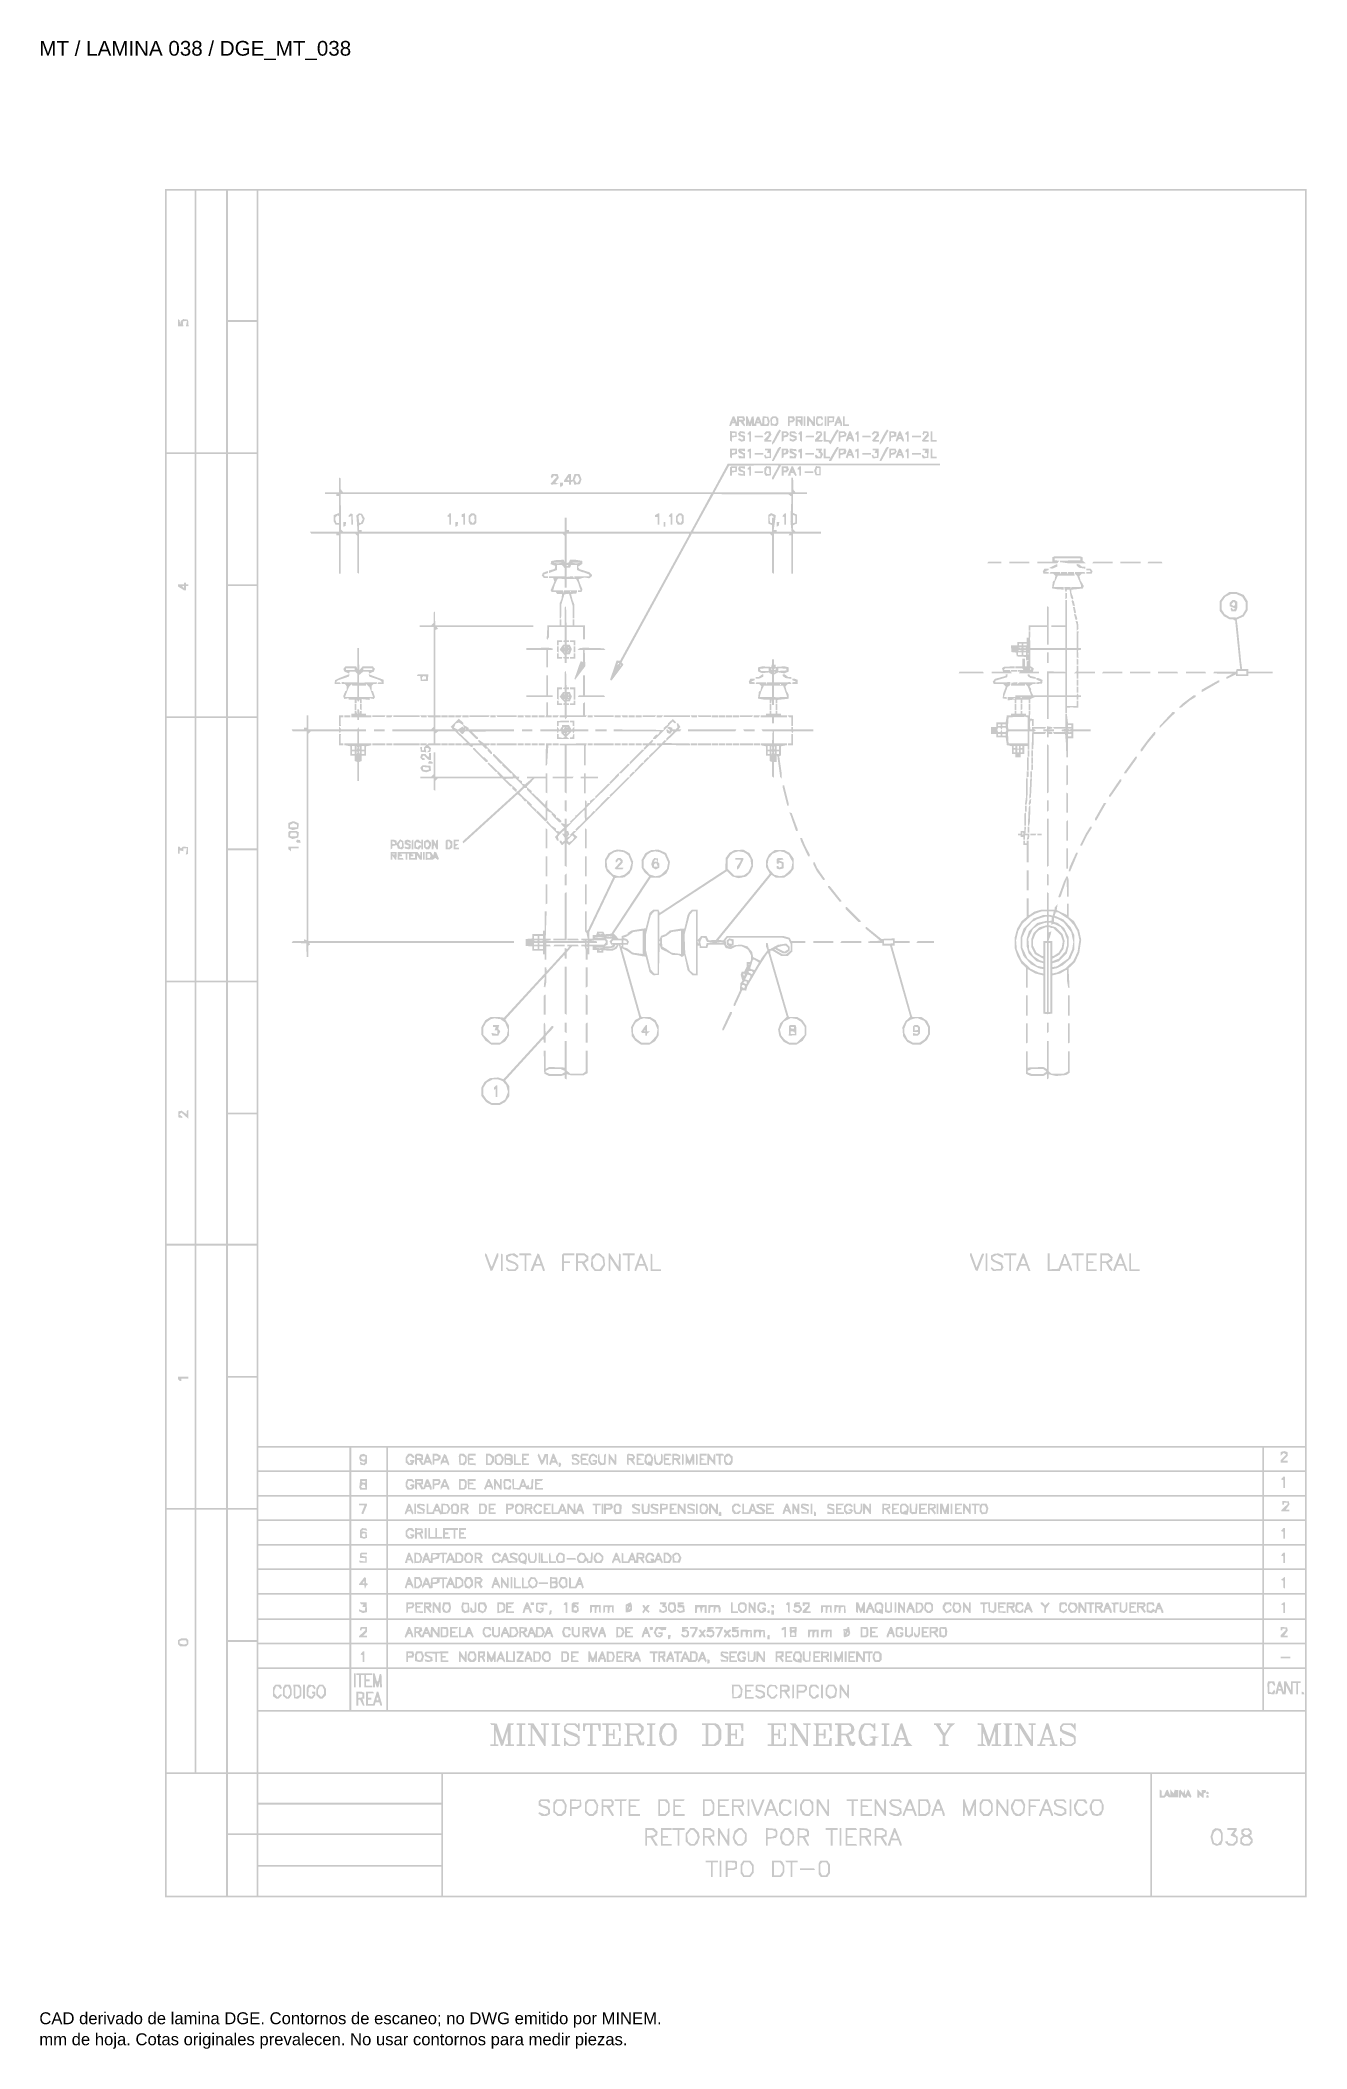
# Model space of a CAD drawing. Header units: millimetres. Extents: x 12 to 193, y 4 to 291.
import ezdxf

# ---------------------------------------------------------------- set-up
doc = ezdxf.new("R2010")
doc.units = ezdxf.units.MM
doc.layers.add('DGE_DATOS', color=7, linetype='Continuous', lineweight=0)
doc.layers.add('DGE_RELLENO', color=7, linetype='Continuous', lineweight=0)
doc.styles.add('DGE_ARIAL', font='arial.ttf')

msp = doc.modelspace()

# ---------------------------------------------------------------- texts
at = {"layer": 'DGE_DATOS', "style": 'DGE_ARIAL'}
for s, height, p in [('MT / LAMINA 038 / DGE_MT_038', 2.1, (12, 289.0389)), ('CAD derivado de lamina DGE. Contornos de escaneo; no DWG emitido por MINEM.', 1.7, (12, 8)), ('mm de hoja. Cotas originales prevalecen. No usar contornos para medir piezas.', 1.7, (12, 5))]:
    msp.add_text(s, height=height, dxfattribs=at).set_placement(p)

# ---------------------------------------------------------------- hatches: boundary and pattern name
at = {"layer": 'DGE_RELLENO'}
h = msp.add_hatch(color=7, dxfattribs=at)
h.paths.add_polyline_path([(29.9151, 148.0733), (29.9151, 26.1247), (111.4086, 26.1247), (192.9022, 26.1247), (192.9022, 148.0733), (192.9022, 270.0219), (111.4086, 270.0219), (29.9151, 270.0219)], flags=0)
h.paths.add_polyline_path([(34.1615, 251.102), (34.1615, 232.432), (32.1632, 232.432), (30.1649, 232.432), (30.1649, 251.102), (30.1649, 269.7721), (32.1632, 269.7721), (34.1615, 269.7721)], flags=0)
h.paths.add_polyline_path([(38.6577, 251.102), (38.6577, 232.432), (36.5345, 232.432), (34.4113, 232.432), (34.4113, 251.102), (34.4113, 269.7721), (36.5345, 269.7721), (38.6577, 269.7721)], flags=0)
h.paths.add_polyline_path([(43.029, 260.5307), (43.029, 251.2894), (40.9683, 251.2894), (38.9075, 251.2894), (38.9075, 260.5307), (38.9075, 269.7721), (40.9683, 269.7721), (43.029, 269.7721)], flags=0)
h.paths.add_polyline_path([(192.6524, 180.1683), (192.6524, 90.5645), (117.9656, 90.5645), (43.2788, 90.5645), (43.2788, 180.1683), (43.2788, 269.7721), (117.9656, 269.7721), (192.6524, 269.7721)], flags=0)
h.paths.add_polyline_path([(43.029, 241.7358), (43.029, 232.432), (40.9683, 232.432), (38.9075, 232.432), (38.9075, 241.7358), (38.9075, 251.0396), (40.9683, 251.0396), (43.029, 251.0396)], flags=0)
h.paths.add_polyline_path([(34.1615, 213.4497), (34.1615, 194.7172), (32.1632, 194.7172), (30.1649, 194.7172), (30.1649, 213.4497), (30.1649, 232.1822), (32.1632, 232.1822), (34.1615, 232.1822)], flags=0)
h.paths.add_polyline_path([(38.6577, 213.4497), (38.6577, 194.7172), (36.5345, 194.7172), (34.4113, 194.7172), (34.4113, 213.4497), (34.4113, 232.1822), (36.5345, 232.1822), (38.6577, 232.1822)], flags=0)
h.paths.add_polyline_path([(43.029, 222.8784), (43.029, 213.5746), (40.9683, 213.5746), (38.9075, 213.5746), (38.9075, 222.8784), (38.9075, 232.1822), (40.9683, 232.1822), (43.029, 232.1822)], flags=0)
h.paths.add_polyline_path([(43.029, 204.021), (43.029, 194.7172), (40.9683, 194.7172), (38.9075, 194.7172), (38.9075, 204.021), (38.9075, 213.3248), (40.9683, 213.3248), (43.029, 213.3248)], flags=0)
h.paths.add_polyline_path([(34.1615, 175.735), (34.1615, 157.0025), (32.1632, 157.0025), (30.1649, 157.0025), (30.1649, 175.735), (30.1649, 194.4675), (32.1632, 194.4675), (34.1615, 194.4675)], flags=0)
h.paths.add_polyline_path([(38.6577, 175.735), (38.6577, 157.0025), (36.5345, 157.0025), (34.4113, 157.0025), (34.4113, 175.735), (34.4113, 194.4675), (36.5345, 194.4675), (38.6577, 194.4675)], flags=0)
h.paths.add_polyline_path([(43.029, 185.1636), (43.029, 175.8598), (40.9683, 175.8598), (38.9075, 175.8598), (38.9075, 185.1636), (38.9075, 194.4675), (40.9683, 194.4675), (43.029, 194.4675)], flags=0)
h.paths.add_polyline_path([(43.029, 166.3063), (43.029, 157.0025), (40.9683, 157.0025), (38.9075, 157.0025), (38.9075, 166.3063), (38.9075, 175.6101), (40.9683, 175.6101), (43.029, 175.6101)], flags=0)
h.paths.add_polyline_path([(34.1615, 138.0826), (34.1615, 119.4126), (32.1632, 119.4126), (30.1649, 119.4126), (30.1649, 138.0826), (30.1649, 156.7527), (32.1632, 156.7527), (34.1615, 156.7527)], flags=0)
h.paths.add_polyline_path([(38.6577, 138.0826), (38.6577, 119.4126), (36.5345, 119.4126), (34.4113, 119.4126), (34.4113, 138.0826), (34.4113, 156.7527), (36.5345, 156.7527), (38.6577, 156.7527)], flags=0)
h.paths.add_polyline_path([(43.029, 147.4489), (43.029, 138.1451), (40.9683, 138.1451), (38.9075, 138.1451), (38.9075, 147.4489), (38.9075, 156.7527), (40.9683, 156.7527), (43.029, 156.7527)], flags=0)
h.paths.add_polyline_path([(43.029, 128.6539), (43.029, 119.4126), (40.9683, 119.4126), (38.9075, 119.4126), (38.9075, 128.6539), (38.9075, 137.8953), (40.9683, 137.8953), (43.029, 137.8953)], flags=0)
h.paths.add_polyline_path([(34.1615, 100.4303), (34.1615, 81.6978), (32.1632, 81.6978), (30.1649, 81.6978), (30.1649, 100.4303), (30.1649, 119.1628), (32.1632, 119.1628), (34.1615, 119.1628)], flags=0)
h.paths.add_polyline_path([(38.6577, 100.4303), (38.6577, 81.6978), (36.5345, 81.6978), (34.4113, 81.6978), (34.4113, 100.4303), (34.4113, 119.1628), (36.5345, 119.1628), (38.6577, 119.1628)], flags=0)
h.paths.add_polyline_path([(43.029, 109.859), (43.029, 100.5552), (40.9683, 100.5552), (38.9075, 100.5552), (38.9075, 109.859), (38.9075, 119.1628), (40.9683, 119.1628), (43.029, 119.1628)], flags=0)
h.paths.add_polyline_path([(43.029, 91.0016), (43.029, 81.6978), (40.9683, 81.6978), (38.9075, 81.6978), (38.9075, 91.0016), (38.9075, 100.3054), (40.9683, 100.3054), (43.029, 100.3054)], flags=0)
h.paths.add_polyline_path([(56.2678, 88.6913), (56.2678, 87.0678), (49.7733, 87.0678), (43.2788, 87.0678), (43.2788, 88.6913), (43.2788, 90.3148), (49.7733, 90.3148), (56.2678, 90.3148)], flags=0)
h.paths.add_polyline_path([(61.5134, 88.6913), (61.5134, 87.0678), (59.0155, 87.0678), (56.5176, 87.0678), (56.5176, 88.6913), (56.5176, 90.3148), (59.0155, 90.3148), (61.5134, 90.3148)], flags=0)
h.paths.add_polyline_path([(186.5325, 88.6913), (186.5325, 87.0678), (124.1479, 87.0678), (61.7632, 87.0678), (61.7632, 88.6913), (61.7632, 90.3148), (124.1479, 90.3148), (186.5325, 90.3148)], flags=0)
h.paths.add_polyline_path([(192.6524, 88.6913), (192.6524, 87.0678), (189.7174, 87.0678), (186.7823, 87.0678), (186.7823, 88.6913), (186.7823, 90.3148), (189.7174, 90.3148), (192.6524, 90.3148)], flags=0)
h.paths.add_polyline_path([(56.2678, 85.1945), (56.2678, 83.5711), (49.7733, 83.5711), (43.2788, 83.5711), (43.2788, 85.1945), (43.2788, 86.818), (49.7733, 86.818), (56.2678, 86.818)], flags=0)
h.paths.add_polyline_path([(61.5134, 85.1945), (61.5134, 83.5711), (59.0155, 83.5711), (56.5176, 83.5711), (56.5176, 85.1945), (56.5176, 86.818), (59.0155, 86.818), (61.5134, 86.818)], flags=0)
h.paths.add_polyline_path([(186.5325, 85.1945), (186.5325, 83.5711), (124.1479, 83.5711), (61.7632, 83.5711), (61.7632, 85.1945), (61.7632, 86.818), (124.1479, 86.818), (186.5325, 86.818)], flags=0)
h.paths.add_polyline_path([(192.6524, 85.1945), (192.6524, 83.5711), (189.7174, 83.5711), (186.7823, 83.5711), (186.7823, 85.1945), (186.7823, 86.818), (189.7174, 86.818), (192.6524, 86.818)], flags=0)
h.paths.add_polyline_path([(56.2678, 81.6978), (56.2678, 80.0743), (49.7733, 80.0743), (43.2788, 80.0743), (43.2788, 81.6978), (43.2788, 83.3213), (49.7733, 83.3213), (56.2678, 83.3213)], flags=0)
h.paths.add_polyline_path([(61.5134, 81.6978), (61.5134, 80.0743), (59.0155, 80.0743), (56.5176, 80.0743), (56.5176, 81.6978), (56.5176, 83.3213), (59.0155, 83.3213), (61.5134, 83.3213)], flags=0)
h.paths.add_polyline_path([(186.5325, 81.6978), (186.5325, 80.0743), (124.1479, 80.0743), (61.7632, 80.0743), (61.7632, 81.6978), (61.7632, 83.3213), (124.1479, 83.3213), (186.5325, 83.3213)], flags=0)
h.paths.add_polyline_path([(192.6524, 81.6978), (192.6524, 80.0743), (189.7174, 80.0743), (186.7823, 80.0743), (186.7823, 81.6978), (186.7823, 83.3213), (189.7174, 83.3213), (192.6524, 83.3213)], flags=0)
h.paths.add_polyline_path([(34.1615, 62.7155), (34.1615, 43.983), (32.1632, 43.983), (30.1649, 43.983), (30.1649, 62.7155), (30.1649, 81.448), (32.1632, 81.448), (34.1615, 81.448)], flags=0)
h.paths.add_polyline_path([(38.6577, 62.7155), (38.6577, 43.983), (36.5345, 43.983), (34.4113, 43.983), (34.4113, 62.7155), (34.4113, 81.448), (36.5345, 81.448), (38.6577, 81.448)], flags=0)
h.paths.add_polyline_path([(43.029, 72.1442), (43.029, 62.8404), (40.9683, 62.8404), (38.9075, 62.8404), (38.9075, 72.1442), (38.9075, 81.448), (40.9683, 81.448), (43.029, 81.448)], flags=0)
h.paths.add_polyline_path([(56.2678, 78.2011), (56.2678, 76.5776), (49.7733, 76.5776), (43.2788, 76.5776), (43.2788, 78.2011), (43.2788, 79.8246), (49.7733, 79.8246), (56.2678, 79.8246)], flags=0)
h.paths.add_polyline_path([(61.5134, 78.2011), (61.5134, 76.5776), (59.0155, 76.5776), (56.5176, 76.5776), (56.5176, 78.2011), (56.5176, 79.8246), (59.0155, 79.8246), (61.5134, 79.8246)], flags=0)
h.paths.add_polyline_path([(186.5325, 78.2011), (186.5325, 76.5776), (124.1479, 76.5776), (61.7632, 76.5776), (61.7632, 78.2011), (61.7632, 79.8246), (124.1479, 79.8246), (186.5325, 79.8246)], flags=0)
h.paths.add_polyline_path([(192.6524, 78.2011), (192.6524, 76.5776), (189.7174, 76.5776), (186.7823, 76.5776), (186.7823, 78.2011), (186.7823, 79.8246), (189.7174, 79.8246), (192.6524, 79.8246)], flags=0)
h.paths.add_polyline_path([(56.2678, 74.7043), (56.2678, 73.0809), (49.7733, 73.0809), (43.2788, 73.0809), (43.2788, 74.7043), (43.2788, 76.3278), (49.7733, 76.3278), (56.2678, 76.3278)], flags=0)
h.paths.add_polyline_path([(61.5134, 74.7043), (61.5134, 73.0809), (59.0155, 73.0809), (56.5176, 73.0809), (56.5176, 74.7043), (56.5176, 76.3278), (59.0155, 76.3278), (61.5134, 76.3278)], flags=0)
h.paths.add_polyline_path([(186.5325, 74.7043), (186.5325, 73.0809), (124.1479, 73.0809), (61.7632, 73.0809), (61.7632, 74.7043), (61.7632, 76.3278), (124.1479, 76.3278), (186.5325, 76.3278)], flags=0)
h.paths.add_polyline_path([(192.6524, 74.7043), (192.6524, 73.0809), (189.7174, 73.0809), (186.7823, 73.0809), (186.7823, 74.7043), (186.7823, 76.3278), (189.7174, 76.3278), (192.6524, 76.3278)], flags=0)
h.paths.add_polyline_path([(56.2678, 71.2076), (56.2678, 69.5841), (49.7733, 69.5841), (43.2788, 69.5841), (43.2788, 71.2076), (43.2788, 72.8311), (49.7733, 72.8311), (56.2678, 72.8311)], flags=0)
h.paths.add_polyline_path([(61.5134, 71.2076), (61.5134, 69.5841), (59.0155, 69.5841), (56.5176, 69.5841), (56.5176, 71.2076), (56.5176, 72.8311), (59.0155, 72.8311), (61.5134, 72.8311)], flags=0)
h.paths.add_polyline_path([(186.5325, 71.2076), (186.5325, 69.5841), (124.1479, 69.5841), (61.7632, 69.5841), (61.7632, 71.2076), (61.7632, 72.8311), (124.1479, 72.8311), (186.5325, 72.8311)], flags=0)
h.paths.add_polyline_path([(192.6524, 71.2076), (192.6524, 69.5841), (189.7174, 69.5841), (186.7823, 69.5841), (186.7823, 71.2076), (186.7823, 72.8311), (189.7174, 72.8311), (192.6524, 72.8311)], flags=0)
h.paths.add_polyline_path([(56.2678, 67.6484), (56.2678, 65.9625), (49.7733, 65.9625), (43.2788, 65.9625), (43.2788, 67.6484), (43.2788, 69.3344), (49.7733, 69.3344), (56.2678, 69.3344)], flags=0)
h.paths.add_polyline_path([(61.5134, 67.6484), (61.5134, 65.9625), (59.0155, 65.9625), (56.5176, 65.9625), (56.5176, 67.6484), (56.5176, 69.3344), (59.0155, 69.3344), (61.5134, 69.3344)], flags=0)
h.paths.add_polyline_path([(186.5325, 67.6484), (186.5325, 65.9625), (124.1479, 65.9625), (61.7632, 65.9625), (61.7632, 67.6484), (61.7632, 69.3344), (124.1479, 69.3344), (186.5325, 69.3344)], flags=0)
h.paths.add_polyline_path([(192.6524, 67.6484), (192.6524, 65.9625), (189.7174, 65.9625), (186.7823, 65.9625), (186.7823, 67.6484), (186.7823, 69.3344), (189.7174, 69.3344), (192.6524, 69.3344)], flags=0)
h.paths.add_polyline_path([(56.2678, 64.0893), (56.2678, 62.4658), (49.7733, 62.4658), (43.2788, 62.4658), (43.2788, 64.0893), (43.2788, 65.7127), (49.7733, 65.7127), (56.2678, 65.7127)], flags=0)
h.paths.add_polyline_path([(61.5134, 64.0893), (61.5134, 62.4658), (59.0155, 62.4658), (56.5176, 62.4658), (56.5176, 64.0893), (56.5176, 65.7127), (59.0155, 65.7127), (61.5134, 65.7127)], flags=0)
h.paths.add_polyline_path([(186.5325, 64.0893), (186.5325, 62.4658), (124.1479, 62.4658), (61.7632, 62.4658), (61.7632, 64.0893), (61.7632, 65.7127), (124.1479, 65.7127), (186.5325, 65.7127)], flags=0)
h.paths.add_polyline_path([(192.6524, 64.0893), (192.6524, 62.4658), (189.7174, 62.4658), (186.7823, 62.4658), (186.7823, 64.0893), (186.7823, 65.7127), (189.7174, 65.7127), (192.6524, 65.7127)], flags=0)
h.paths.add_polyline_path([(43.029, 53.2868), (43.029, 43.983), (40.9683, 43.983), (38.9075, 43.983), (38.9075, 53.2868), (38.9075, 62.5907), (40.9683, 62.5907), (43.029, 62.5907)], flags=0)
h.paths.add_polyline_path([(56.2678, 60.5925), (56.2678, 58.969), (49.7733, 58.969), (43.2788, 58.969), (43.2788, 60.5925), (43.2788, 62.216), (49.7733, 62.216), (56.2678, 62.216)], flags=0)
h.paths.add_polyline_path([(61.5134, 60.5925), (61.5134, 58.969), (59.0155, 58.969), (56.5176, 58.969), (56.5176, 60.5925), (56.5176, 62.216), (59.0155, 62.216), (61.5134, 62.216)], flags=0)
h.paths.add_polyline_path([(186.5325, 60.5925), (186.5325, 58.969), (124.1479, 58.969), (61.7632, 58.969), (61.7632, 60.5925), (61.7632, 62.216), (124.1479, 62.216), (186.5325, 62.216)], flags=0)
h.paths.add_polyline_path([(192.6524, 60.5925), (192.6524, 58.969), (189.7174, 58.969), (186.7823, 58.969), (186.7823, 60.5925), (186.7823, 62.216), (189.7174, 62.216), (192.6524, 62.216)], flags=0)
h.paths.add_polyline_path([(56.2678, 55.7845), (56.2678, 52.8498), (49.7733, 52.8498), (43.2788, 52.8498), (43.2788, 55.7845), (43.2788, 58.7193), (49.7733, 58.7193), (56.2678, 58.7193)], flags=0)
h.paths.add_polyline_path([(61.5134, 55.7845), (61.5134, 52.8498), (59.0155, 52.8498), (56.5176, 52.8498), (56.5176, 55.7845), (56.5176, 58.7193), (59.0155, 58.7193), (61.5134, 58.7193)], flags=0)
h.paths.add_polyline_path([(186.5325, 55.7845), (186.5325, 52.8498), (124.1479, 52.8498), (61.7632, 52.8498), (61.7632, 55.7845), (61.7632, 58.7193), (124.1479, 58.7193), (186.5325, 58.7193)], flags=0)
h.paths.add_polyline_path([(192.6524, 55.7845), (192.6524, 52.8498), (189.7174, 52.8498), (186.7823, 52.8498), (186.7823, 55.7845), (186.7823, 58.7193), (189.7174, 58.7193), (192.6524, 58.7193)], flags=0)
h.paths.add_polyline_path([(192.6524, 48.2915), (192.6524, 43.983), (117.9656, 43.983), (43.2788, 43.983), (43.2788, 48.2915), (43.2788, 52.6), (117.9656, 52.6), (192.6524, 52.6)], flags=0)
h.paths.add_polyline_path([(38.6577, 35.0539), (38.6577, 26.3745), (34.4113, 26.3745), (30.1649, 26.3745), (30.1649, 35.0539), (30.1649, 43.7333), (34.4113, 43.7333), (38.6577, 43.7333)], flags=0)
h.paths.add_polyline_path([(43.029, 39.4872), (43.029, 35.2412), (40.9683, 35.2412), (38.9075, 35.2412), (38.9075, 39.4872), (38.9075, 43.7333), (40.9683, 43.7333), (43.029, 43.7333)], flags=0)
h.paths.add_polyline_path([(69.3817, 41.6727), (69.3817, 39.6121), (56.3303, 39.6121), (43.2788, 39.6121), (43.2788, 41.6727), (43.2788, 43.7333), (56.3303, 43.7333), (69.3817, 43.7333)], flags=0)
h.paths.add_polyline_path([(170.5461, 35.0539), (170.5461, 26.3745), (120.0888, 26.3745), (69.6315, 26.3745), (69.6315, 35.0539), (69.6315, 43.7333), (120.0888, 43.7333), (170.5461, 43.7333)], flags=0)
h.paths.add_polyline_path([(192.6524, 35.0539), (192.6524, 26.3745), (181.7241, 26.3745), (170.7959, 26.3745), (170.7959, 35.0539), (170.7959, 43.7333), (181.7241, 43.7333), (192.6524, 43.7333)], flags=0)
h.paths.add_polyline_path([(69.3817, 37.3018), (69.3817, 35.2412), (56.3303, 35.2412), (43.2788, 35.2412), (43.2788, 37.3018), (43.2788, 39.3624), (56.3303, 39.3624), (69.3817, 39.3624)], flags=0)
h.paths.add_polyline_path([(43.029, 30.683), (43.029, 26.3745), (40.9683, 26.3745), (38.9075, 26.3745), (38.9075, 30.683), (38.9075, 34.9914), (40.9683, 34.9914), (43.029, 34.9914)], flags=0)
h.paths.add_polyline_path([(69.3817, 32.8684), (69.3817, 30.7454), (56.3303, 30.7454), (43.2788, 30.7454), (43.2788, 32.8684), (43.2788, 34.9914), (56.3303, 34.9914), (69.3817, 34.9914)], flags=0)
h.paths.add_polyline_path([(69.3817, 28.4351), (69.3817, 26.3745), (56.3303, 26.3745), (43.2788, 26.3745), (43.2788, 28.4351), (43.2788, 30.4956), (56.3303, 30.4956), (69.3817, 30.4956)], flags=0)
h.paths.add_polyline_path([(31.7886, 250.9221), (31.7886, 250.4152), (32.168, 250.4152), (32.5474, 250.4152), (32.5114, 250.7586), (32.4755, 251.102), (32.7743, 251.1443), (33.0731, 251.1865), (32.996, 250.8009), (32.9189, 250.4152), (33.1106, 250.4152), (33.3024, 250.4152), (33.2636, 250.8835), (33.2248, 251.3518), (32.8738, 251.3921), (32.5228, 251.4323), (32.3505, 251.2893), (32.1782, 251.1463), (32.1253, 250.8744), (32.0724, 250.6025), (32.0554, 250.9386), (32.0383, 251.2746), (31.9135, 251.3518), (31.7886, 251.429)], flags=0)
h.paths.add_polyline_path([(110.8007, 237.1355), (110.6266, 236.7187), (110.5408, 236.4486), (110.4551, 236.1785), (110.5923, 236.1785), (110.7296, 236.1785), (110.8015, 236.3658), (110.8734, 236.5531), (111.1098, 236.5531), (111.3462, 236.5531), (111.3462, 236.3658), (111.3462, 236.1785), (111.596, 236.1785), (111.8458, 236.1785), (111.8458, 236.4907), (111.8458, 236.8029), (111.9348, 236.8029), (112.0237, 236.8029), (112.2982, 236.4595), (112.5728, 236.116), (112.6565, 236.199), (112.7403, 236.282), (112.6111, 236.5233), (112.4819, 236.7646), (112.6134, 236.8961), (112.7449, 237.0275), (112.6616, 237.2899), (112.5783, 237.5522), (112.0872, 237.5522), (111.596, 237.5522), (111.5896, 237.0839), (111.5831, 236.6156), (111.3889, 237.0839), (111.1946, 237.5522), (111.0847, 237.5522), (110.9749, 237.5522)], flags=0)
h.paths.add_polyline_path([(112.4078, 237.1776), (112.485, 237.0527), (112.1654, 237.0527), (111.8458, 237.0527), (111.8458, 237.1776), (111.8458, 237.3024), (112.0882, 237.3024), (112.3306, 237.3024)], flags=0)
h.paths.add_polyline_path([(111.0964, 236.8653), (111.0964, 236.8029), (111.034, 236.8029), (110.9715, 236.8029), (110.9715, 236.8653), (110.9715, 236.9278), (111.034, 236.9278), (111.0964, 236.9278)], flags=0)
h.paths.add_polyline_path([(112.8449, 236.8653), (112.8449, 236.1785), (112.9607, 236.1785), (113.0764, 236.1785), (113.1335, 236.397), (113.1906, 236.6156), (113.2051, 236.397), (113.2196, 236.1785), (113.3978, 236.1785), (113.576, 236.1785), (113.6331, 236.397), (113.6902, 236.6156), (113.7047, 236.397), (113.7192, 236.1785), (114.0314, 236.1785), (114.3437, 236.1785), (114.3437, 236.3658), (114.3437, 236.5531), (114.5801, 236.5531), (114.8165, 236.5531), (114.8884, 236.3658), (114.9603, 236.1785), (115.5239, 236.1785), (116.0874, 236.1785), (116.1702, 236.5082), (116.253, 236.838), (116.1391, 237.1639), (116.0252, 237.4898), (115.6287, 237.5284), (115.2322, 237.567), (115.1938, 236.9664), (115.1555, 236.3658), (114.9577, 236.9278), (114.76, 237.4898), (114.5935, 237.4898), (114.4269, 237.4898), (114.2292, 236.9278), (114.0314, 236.3658), (113.993, 236.967), (113.9546, 237.5682), (113.8143, 237.5215), (113.674, 237.4747), (113.5372, 237.0685), (113.4004, 236.6623), (113.2395, 237.1072), (113.0786, 237.5522), (112.9617, 237.5522), (112.8449, 237.5522)], flags=0)
h.paths.add_polyline_path([(115.9142, 236.9973), (115.9908, 236.6922), (115.9092, 236.5602), (115.8277, 236.4283), (115.6477, 236.4283), (115.4677, 236.4283), (115.4677, 236.8653), (115.4677, 237.3024), (115.6527, 237.3024), (115.8376, 237.3024)], flags=0)
h.paths.add_polyline_path([(114.6767, 236.8445), (114.5935, 236.7613), (114.5102, 236.8445), (114.4269, 236.9278), (114.5935, 236.9278), (114.76, 236.9278)], flags=0)
h.paths.add_polyline_path([(116.4741, 237.3736), (116.3259, 237.195), (116.3651, 236.718), (116.4044, 236.2409), (116.8285, 236.2004), (117.2525, 236.16), (117.3573, 236.3253), (117.4622, 236.4907), (117.4641, 236.8716), (117.466, 237.2525), (117.3161, 237.4023), (117.1663, 237.5522), (116.8943, 237.5522), (116.6223, 237.5522)], flags=0)
h.paths.add_polyline_path([(117.1672, 236.9811), (117.2479, 236.6597), (117.1156, 236.5274), (116.9832, 236.3951), (116.7875, 236.4702), (116.5918, 236.5453), (116.5918, 236.8406), (116.5918, 237.1359), (116.675, 237.2192), (116.7583, 237.3024), (116.9224, 237.3024), (117.0866, 237.3024)], flags=0)
h.paths.add_polyline_path([(118.8399, 236.8653), (118.8399, 236.1785), (118.9648, 236.1785), (119.0896, 236.1785), (119.0896, 236.4283), (119.0896, 236.678), (119.3241, 236.678), (119.5586, 236.678), (119.7091, 236.8594), (119.8596, 237.0407), (119.7785, 237.2964), (119.6973, 237.5522), (119.2686, 237.5522), (118.8399, 237.5522)], flags=0)
h.paths.add_polyline_path([(119.5022, 237.1168), (119.5268, 236.9936), (119.3082, 236.9516), (119.0896, 236.9095), (119.0896, 237.1151), (119.0896, 237.3207), (119.2836, 237.2804), (119.4775, 237.24)], flags=0)
h.paths.add_polyline_path([(119.9639, 236.8653), (119.9639, 236.1785), (120.0888, 236.1785), (120.2137, 236.1785), (120.2137, 236.4907), (120.2137, 236.8029), (120.3175, 236.8029), (120.4213, 236.8029), (120.5884, 236.4907), (120.7555, 236.1785), (120.8372, 236.1785), (120.9189, 236.1785), (120.937, 236.8653), (120.9551, 237.5522), (120.4595, 237.5522), (119.9639, 237.5522)], flags=0)
h.paths.add_polyline_path([(120.7133, 237.1776), (120.7133, 237.0527), (120.4635, 237.0527), (120.2137, 237.0527), (120.2137, 237.1776), (120.2137, 237.3024), (120.4635, 237.3024), (120.7133, 237.3024)], flags=0)
h.paths.add_polyline_path([(121.088, 236.8653), (121.088, 236.1785), (121.2128, 236.1785), (121.3377, 236.1785), (121.3377, 236.8653), (121.3377, 237.5522), (121.2128, 237.5522), (121.088, 237.5522)], flags=0)
h.paths.add_polyline_path([(121.5875, 236.8653), (121.5875, 236.1785), (121.7045, 236.1785), (121.8215, 236.1785), (121.8606, 236.5844), (121.8998, 236.9902), (122.1453, 236.5844), (122.3908, 236.1785), (122.5512, 236.1785), (122.7116, 236.1785), (122.7116, 236.8653), (122.7116, 237.5522), (122.5867, 237.5522), (122.4618, 237.5522), (122.4584, 237.1463), (122.4551, 236.7405), (122.115, 237.1475), (121.7749, 237.5545), (121.6812, 237.5533), (121.5875, 237.5522)], flags=0)
h.paths.add_polyline_path([(122.9123, 237.3547), (122.8365, 237.1571), (122.8384, 236.8239), (122.8403, 236.4907), (122.9456, 236.3246), (123.0509, 236.1585), (123.411, 236.1997), (123.771, 236.2409), (123.8177, 236.4867), (123.8644, 236.7325), (123.6643, 236.5664), (123.4641, 236.4003), (123.2752, 236.4728), (123.0863, 236.5453), (123.0863, 236.8653), (123.0863, 237.1854), (123.2862, 237.2621), (123.4862, 237.3388), (123.5917, 237.1681), (123.6972, 236.9975), (123.7818, 237.0821), (123.8665, 237.1668), (123.7925, 237.3595), (123.7186, 237.5522), (123.3533, 237.5522), (122.9881, 237.5522)], flags=0)
h.paths.add_polyline_path([(124.0854, 236.8653), (124.0854, 236.1785), (124.2103, 236.1785), (124.3352, 236.1785), (124.3352, 236.8653), (124.3352, 237.5522), (124.2103, 237.5522), (124.0854, 237.5522)], flags=0)
h.paths.add_polyline_path([(124.4601, 236.8653), (124.4601, 236.1785), (124.585, 236.1785), (124.7099, 236.1785), (124.7099, 236.42), (124.7099, 236.6614), (125.0533, 236.7009), (125.3968, 236.7405), (125.4359, 237.1463), (125.4751, 237.5522), (124.9676, 237.5522), (124.4601, 237.5522)], flags=0)
h.paths.add_polyline_path([(125.2095, 237.1151), (125.2095, 236.9278), (124.9597, 236.9278), (124.7099, 236.9278), (124.7099, 237.1151), (124.7099, 237.3024), (124.9597, 237.3024), (125.2095, 237.3024)], flags=0)
h.paths.add_polyline_path([(125.788, 237.1355), (125.6139, 236.7187), (125.5282, 236.4486), (125.4424, 236.1785), (125.5797, 236.1785), (125.7169, 236.1785), (125.7888, 236.3658), (125.8607, 236.5531), (126.0971, 236.5531), (126.3335, 236.5531), (126.3335, 236.3658), (126.3335, 236.1785), (126.4584, 236.1785), (126.5833, 236.1785), (126.5833, 236.3633), (126.5833, 236.5481), (126.3824, 237.0501), (126.1815, 237.5522), (126.0718, 237.5522), (125.9622, 237.5522)], flags=0)
h.paths.add_polyline_path([(126.0837, 236.8653), (126.0837, 236.8029), (126.0213, 236.8029), (125.9588, 236.8029), (125.9588, 236.8653), (125.9588, 236.9278), (126.0213, 236.9278), (126.0837, 236.9278)], flags=0)
h.paths.add_polyline_path([(126.7082, 236.8653), (126.7082, 236.1785), (127.1453, 236.1785), (127.5825, 236.1785), (127.5825, 236.3034), (127.5825, 236.4283), (127.2702, 236.4283), (126.958, 236.4283), (126.958, 236.9902), (126.958, 237.5522), (126.8331, 237.5522), (126.7082, 237.5522)], flags=0)
h.paths.add_polyline_path([(117.435, 235.3969), (117.2518, 235.117), (116.9218, 234.4655), (116.5918, 233.814), (116.5918, 233.6582), (116.5918, 233.5024), (116.7631, 233.6853), (116.9344, 233.8681), (117.3925, 234.7007), (117.8506, 235.5332), (117.7344, 235.605), (117.6182, 235.6768)], flags=0)
h.paths.add_polyline_path([(125.7418, 235.5215), (125.6213, 235.3667), (125.2725, 234.7354), (124.9238, 234.104), (124.567, 234.1563), (124.2103, 234.2087), (124.2103, 234.8189), (124.2103, 235.4292), (124.0854, 235.4292), (123.9605, 235.4292), (123.9605, 234.6799), (123.9605, 233.9306), (124.2902, 233.9306), (124.6199, 233.9306), (124.7686, 233.7273), (124.9172, 233.524), (125.2671, 234.1332), (125.617, 234.7423), (125.8545, 235.1383), (126.0919, 235.5343), (125.9771, 235.6052), (125.8622, 235.6762)], flags=0)
h.paths.add_polyline_path([(132.797, 235.3969), (132.6138, 235.117), (132.2838, 234.4655), (131.9538, 233.814), (131.9538, 233.6582), (131.9538, 233.5024), (132.1251, 233.6853), (132.2964, 233.8681), (132.7545, 234.7007), (133.2125, 235.5332), (133.0964, 235.605), (132.9802, 235.6768)], flags=0)
h.paths.add_polyline_path([(110.5968, 234.7572), (110.5968, 234.0702), (110.7217, 233.993), (110.8466, 233.9158), (110.8466, 234.2271), (110.8466, 234.5384), (111.1901, 234.5779), (111.5335, 234.6174), (111.5335, 234.9921), (111.5335, 235.3667), (111.0652, 235.4055), (110.5968, 235.4443)], flags=0)
h.paths.add_polyline_path([(111.3462, 234.9921), (111.3462, 234.8048), (111.0964, 234.8048), (110.8466, 234.8048), (110.8466, 234.9921), (110.8466, 235.1794), (111.0964, 235.1794), (111.3462, 235.1794)], flags=0)
h.paths.add_polyline_path([(111.8642, 235.264), (111.7166, 235.0862), (111.7945, 234.883), (111.8725, 234.6799), (112.0153, 234.678), (112.158, 234.6761), (112.3301, 234.5671), (112.5023, 234.458), (112.4162, 234.3189), (112.3302, 234.1797), (112.0956, 234.3052), (111.8609, 234.4308), (111.7874, 234.3118), (111.7139, 234.1929), (111.9719, 234.0548), (112.2299, 233.9167), (112.475, 233.9945), (112.72, 234.0723), (112.72, 234.425), (112.72, 234.7777), (112.4078, 234.8561), (112.0956, 234.9344), (112.0956, 235.0705), (112.0956, 235.2065), (112.42, 235.1251), (112.7445, 235.0436), (112.6914, 235.2052), (112.6383, 235.3667), (112.325, 235.4043), (112.0117, 235.4418)], flags=0)
h.paths.add_polyline_path([(113.2037, 235.2216), (113.0323, 235.0139), (113.1884, 234.9614), (113.3445, 234.9088), (113.3445, 234.4197), (113.3445, 233.9306), (113.4694, 233.9306), (113.5943, 233.9306), (113.5943, 234.6799), (113.5943, 235.4292), (113.4847, 235.4292), (113.3751, 235.4292)], flags=0)
h.paths.add_polyline_path([(115.5901, 235.2388), (115.4321, 235.0485), (115.5144, 234.9662), (115.5968, 234.8839), (115.7446, 235.0316), (115.8924, 235.1794), (115.9923, 235.1794), (116.0922, 235.1794), (116.0922, 235.0139), (116.0922, 234.8483), (115.7799, 234.555), (115.4677, 234.2617), (115.4677, 234.0961), (115.4677, 233.9306), (115.9673, 233.9306), (116.4669, 233.9306), (116.4669, 234.0555), (116.4669, 234.1804), (116.2086, 234.1804), (115.9503, 234.1804), (116.217, 234.5549), (116.4838, 234.9295), (116.4044, 235.1793), (116.3251, 235.4292), (116.0366, 235.4292), (115.7481, 235.4292)], flags=0)
h.paths.add_polyline_path([(117.9656, 234.6725), (117.9656, 233.9158), (118.0905, 233.993), (118.2154, 234.0702), (118.2154, 234.3039), (118.2154, 234.5376), (118.4836, 234.5775), (118.7519, 234.6174), (118.8823, 234.8255), (119.0127, 235.0336), (118.8485, 235.2314), (118.6844, 235.4292), (118.325, 235.4292), (117.9656, 235.4292)], flags=0)
h.paths.add_polyline_path([(118.6444, 235.0676), (118.7135, 234.9558), (118.5167, 234.8803), (118.3199, 234.8048), (118.2676, 234.8048), (118.2154, 234.8048), (118.2154, 234.9921), (118.2154, 235.1794), (118.3954, 235.1794), (118.5753, 235.1794)], flags=0)
h.paths.add_polyline_path([(119.1729, 235.3459), (119.0896, 235.2627), (119.0896, 234.9987), (119.0896, 234.7346), (119.4956, 234.5798), (119.9015, 234.425), (119.7208, 234.3114), (119.5402, 234.1978), (119.3149, 234.3183), (119.0896, 234.4389), (119.0896, 234.2556), (119.0896, 234.0723), (119.3347, 233.9945), (119.5798, 233.9167), (119.8343, 234.0529), (120.0888, 234.1891), (120.0888, 234.441), (120.0888, 234.6929), (119.7141, 234.8235), (119.3394, 234.9541), (119.3394, 235.0767), (119.3394, 235.1993), (119.7429, 235.1107), (120.1463, 235.0221), (119.9774, 235.2256), (119.8084, 235.4292), (119.5323, 235.4292), (119.2562, 235.4292)], flags=0)
h.paths.add_polyline_path([(120.4476, 235.2216), (120.2761, 235.0139), (120.4323, 234.9614), (120.5884, 234.9088), (120.5884, 234.4895), (120.5884, 234.0702), (120.7133, 233.993), (120.8382, 233.9158), (120.8382, 234.6725), (120.8382, 235.4292), (120.7286, 235.4292), (120.619, 235.4292)], flags=0)
h.paths.add_polyline_path([(122.8828, 235.2448), (122.8056, 235.0438), (122.9006, 234.9555), (122.9956, 234.8672), (123.0513, 235.0233), (123.1071, 235.1794), (123.284, 235.1794), (123.4609, 235.1794), (123.4609, 235.0779), (123.4609, 234.9764), (123.0863, 234.6174), (122.7116, 234.2585), (122.7116, 234.0945), (122.7116, 233.9306), (123.2038, 233.9306), (123.696, 233.9306), (123.7732, 234.0555), (123.8504, 234.1804), (123.527, 234.1804), (123.2037, 234.1804), (123.4693, 234.5396), (123.735, 234.8989), (123.6906, 235.1328), (123.6462, 235.3667), (123.3031, 235.4063), (122.9599, 235.4459)], flags=0)
h.paths.add_polyline_path([(126.0837, 234.6799), (126.0837, 233.9306), (126.2086, 233.9306), (126.3335, 233.9306), (126.3335, 234.2272), (126.3335, 234.5238), (126.7111, 234.5993), (127.0888, 234.6748), (127.1622, 234.8663), (127.2357, 235.0577), (127.0816, 235.2435), (126.9274, 235.4292), (126.5056, 235.4292), (126.0837, 235.4292)], flags=0)
h.paths.add_polyline_path([(126.8875, 235.0676), (126.9566, 234.9558), (126.7597, 234.8803), (126.5629, 234.8048), (126.4482, 234.8048), (126.3335, 234.8048), (126.3335, 234.9921), (126.3335, 235.1794), (126.5759, 235.1794), (126.8183, 235.1794)], flags=0)
h.paths.add_polyline_path([(127.3544, 234.7735), (127.1089, 234.1179), (127.1774, 234.0053), (127.2459, 233.8927), (127.3967, 234.099), (127.5475, 234.3052), (127.7074, 234.3052), (127.8672, 234.3052), (128.018, 234.099), (128.1688, 233.8927), (128.2373, 234.0053), (128.3058, 234.1179), (128.0603, 234.7735), (127.8148, 235.4292), (127.7074, 235.4292), (127.5999, 235.4292)], flags=0)
h.paths.add_polyline_path([(127.7906, 234.5966), (127.7074, 234.5134), (127.6241, 234.5966), (127.5408, 234.6799), (127.7074, 234.6799), (127.8739, 234.6799)], flags=0)
h.paths.add_polyline_path([(128.5657, 235.2216), (128.3943, 235.0139), (128.5504, 234.9614), (128.7065, 234.9088), (128.7065, 234.4197), (128.7065, 233.9306), (128.8314, 233.9306), (128.9563, 233.9306), (128.9563, 234.6799), (128.9563, 235.4292), (128.8467, 235.4292), (128.7371, 235.4292)], flags=0)
h.paths.add_polyline_path([(130.9573, 235.2452), (130.7941, 235.0485), (130.8713, 234.9713), (130.9486, 234.8941), (131.1335, 235.0475), (131.3183, 235.2009), (131.4518, 235.1184), (131.5853, 235.0359), (131.2109, 234.5632), (130.8364, 234.0904), (130.9163, 234.0105), (130.9962, 233.9306), (131.4125, 233.9306), (131.8289, 233.9306), (131.8289, 234.0555), (131.8289, 234.1804), (131.5573, 234.1804), (131.2857, 234.1804), (131.5676, 234.4803), (131.8494, 234.7803), (131.8079, 235.0735), (131.7664, 235.3667), (131.4435, 235.4043), (131.1206, 235.4418)], flags=0)
h.paths.add_polyline_path([(133.3276, 234.6725), (133.3276, 233.9158), (133.4525, 233.993), (133.5774, 234.0702), (133.5774, 234.297), (133.5774, 234.5238), (133.9521, 234.5987), (134.3267, 234.6736), (134.3267, 234.9756), (134.3267, 235.2776), (134.1292, 235.3534), (133.9316, 235.4292), (133.6296, 235.4292), (133.3276, 235.4292)], flags=0)
h.paths.add_polyline_path([(133.9899, 234.9938), (134.0145, 234.8706), (133.7959, 234.8285), (133.5774, 234.7865), (133.5774, 234.9921), (133.5774, 235.1977), (133.7713, 235.1574), (133.9653, 235.117)], flags=0)
h.paths.add_polyline_path([(134.4734, 234.7735), (134.2279, 234.1179), (134.2964, 234.0053), (134.3649, 233.8927), (134.5157, 234.099), (134.6665, 234.3052), (134.8263, 234.3052), (134.9861, 234.3052), (135.137, 234.099), (135.2878, 233.8927), (135.3563, 234.0053), (135.4248, 234.1179), (135.1793, 234.7735), (134.9338, 235.4292), (134.8263, 235.4292), (134.7189, 235.4292)], flags=0)
h.paths.add_polyline_path([(134.9096, 234.5966), (134.8263, 234.5134), (134.7431, 234.5966), (134.6598, 234.6799), (134.8263, 234.6799), (134.9928, 234.6799)], flags=0)
h.paths.add_polyline_path([(135.6847, 235.2216), (135.5132, 235.0139), (135.6694, 234.9614), (135.8255, 234.9088), (135.8255, 234.4197), (135.8255, 233.9306), (135.9504, 233.9306), (136.0753, 233.9306), (136.0753, 234.6799), (136.0753, 235.4292), (135.9657, 235.4292), (135.8561, 235.4292)], flags=0)
h.paths.add_polyline_path([(138.1199, 235.2448), (138.0427, 235.0438), (138.1377, 234.9555), (138.2327, 234.8672), (138.2884, 235.0233), (138.3442, 235.1794), (138.5211, 235.1794), (138.698, 235.1794), (138.698, 235.1037), (138.698, 235.028), (138.3267, 234.5592), (137.9554, 234.0904), (138.0353, 234.0105), (138.1152, 233.9306), (138.5315, 233.9306), (138.9478, 233.9306), (138.9478, 234.0555), (138.9478, 234.1804), (138.6763, 234.1804), (138.4047, 234.1804), (138.6866, 234.4803), (138.9684, 234.7803), (138.9269, 235.0735), (138.8854, 235.3667), (138.5412, 235.4063), (138.197, 235.4459)], flags=0)
h.paths.add_polyline_path([(139.1976, 234.6799), (139.1976, 233.9306), (139.6348, 233.9306), (140.0719, 233.9306), (140.0719, 234.0555), (140.0719, 234.1804), (139.7596, 234.1804), (139.4474, 234.1804), (139.4474, 234.8048), (139.4474, 235.4292), (139.3225, 235.4292), (139.1976, 235.4292)], flags=0)
h.paths.add_polyline_path([(114.0939, 234.6799), (114.0939, 234.555), (114.7257, 234.555), (115.3576, 234.555), (115.2804, 234.6799), (115.2032, 234.8048), (114.6485, 234.8048), (114.0939, 234.8048)], flags=0)
h.paths.add_polyline_path([(121.4002, 234.6799), (121.323, 234.555), (121.9548, 234.555), (122.5867, 234.555), (122.5867, 234.6799), (122.5867, 234.8048), (122.032, 234.8048), (121.4774, 234.8048)], flags=0)
h.paths.add_polyline_path([(129.4559, 234.6799), (129.4559, 234.555), (130.0877, 234.555), (130.7196, 234.555), (130.6424, 234.6799), (130.5652, 234.8048), (130.0105, 234.8048), (129.4559, 234.8048)], flags=0)
h.paths.add_polyline_path([(136.5748, 234.6799), (136.5748, 234.555), (137.1993, 234.555), (137.8238, 234.555), (137.8238, 234.6799), (137.8238, 234.8048), (137.1993, 234.8048), (136.5748, 234.8048)], flags=0)
h.paths.add_polyline_path([(117.4959, 233.0252), (117.3703, 232.8691), (116.981, 232.0921), (116.5918, 231.3152), (116.5918, 231.2492), (116.5918, 231.1832), (116.7054, 231.1832), (116.819, 231.1832), (117.3298, 232.1139), (117.8407, 233.0446), (117.8407, 233.113), (117.8407, 233.1813), (117.7311, 233.1813), (117.6215, 233.1813)], flags=0)
h.paths.add_polyline_path([(125.7426, 233.0252), (125.6206, 232.8691), (125.1652, 232.0819), (124.7099, 231.2947), (124.7099, 231.2389), (124.7099, 231.1832), (124.866, 231.186), (125.0221, 231.1889), (125.5217, 232.072), (126.0213, 232.9551), (126.0629, 233.0682), (126.1045, 233.1813), (125.9845, 233.1813), (125.8645, 233.1813)], flags=0)
h.paths.add_polyline_path([(132.8579, 233.0252), (132.7323, 232.8691), (132.343, 232.0921), (131.9538, 231.3152), (131.9538, 231.2492), (131.9538, 231.1832), (132.0674, 231.1832), (132.181, 231.1832), (132.6918, 232.1139), (133.2027, 233.0446), (133.2027, 233.113), (133.2027, 233.1813), (133.0931, 233.1813), (132.9835, 233.1813)], flags=0)
h.paths.add_polyline_path([(110.5968, 232.3145), (110.5968, 231.6974), (110.7217, 231.6202), (110.8466, 231.5431), (110.8466, 231.7846), (110.8466, 232.0261), (111.2213, 232.101), (111.596, 232.176), (111.596, 232.5537), (111.596, 232.9315), (111.0964, 232.9315), (110.5968, 232.9315)], flags=0)
h.paths.add_polyline_path([(111.315, 232.5256), (111.2631, 232.3695), (111.0548, 232.3292), (110.8466, 232.2888), (110.8466, 232.4853), (110.8466, 232.6818), (111.1068, 232.6818), (111.367, 232.6818)], flags=0)
h.paths.add_polyline_path([(111.7903, 232.8179), (111.7201, 232.7043), (111.7898, 232.5226), (111.8595, 232.3409), (112.1649, 232.2018), (112.4703, 232.0627), (112.4703, 231.9252), (112.4703, 231.7877), (112.0957, 231.87), (111.7211, 231.9522), (111.7968, 231.755), (111.8725, 231.5578), (112.2963, 231.5578), (112.72, 231.5578), (112.72, 231.9325), (112.72, 232.3071), (112.619, 232.3071), (112.518, 232.3071), (112.2756, 232.5029), (112.0331, 232.6988), (112.3766, 232.6254), (112.72, 232.5521), (112.72, 232.7418), (112.72, 232.9315), (112.2903, 232.9315), (111.8605, 232.9315)], flags=0)
h.paths.add_polyline_path([(113.2508, 232.8488), (113.0947, 232.7858), (113.0947, 232.6015), (113.0947, 232.4172), (113.2196, 232.4944), (113.3445, 232.5716), (113.3445, 232.0647), (113.3445, 231.5578), (113.4694, 231.5578), (113.5943, 231.5578), (113.5943, 232.2447), (113.5943, 232.9315), (113.5006, 232.9217), (113.407, 232.9118)], flags=0)
h.paths.add_polyline_path([(115.5926, 232.8066), (115.5926, 232.6818), (115.7933, 232.6818), (115.994, 232.6818), (115.9221, 232.4944), (115.8502, 232.3071), (116.0337, 232.3071), (116.2171, 232.3071), (116.2171, 232.0573), (116.2171, 231.8076), (115.9777, 231.8076), (115.7383, 231.8076), (115.6826, 231.9637), (115.6268, 232.1198), (115.5318, 232.0315), (115.4369, 231.9432), (115.5139, 231.7425), (115.5909, 231.5418), (115.9977, 231.581), (116.4044, 231.6202), (116.4149, 232.2759), (116.4255, 232.9315), (116.009, 232.9315), (115.5926, 232.9315)], flags=0)
h.paths.add_polyline_path([(117.9656, 232.2373), (117.9656, 231.5431), (118.0905, 231.6202), (118.2154, 231.6974), (118.2154, 231.8638), (118.2154, 232.0303), (118.5138, 232.1052), (118.8123, 232.1801), (118.8846, 232.3685), (118.9569, 232.5569), (118.885, 232.7442), (118.8131, 232.9315), (118.3894, 232.9315), (117.9656, 232.9315)], flags=0)
h.paths.add_polyline_path([(118.5614, 232.5335), (118.512, 232.3852), (118.3637, 232.3357), (118.2154, 232.2863), (118.2154, 232.484), (118.2154, 232.6818), (118.4131, 232.6818), (118.6109, 232.6818)], flags=0)
h.paths.add_polyline_path([(119.0896, 232.642), (119.0896, 232.3374), (119.4627, 232.1829), (119.8358, 232.0283), (119.7614, 231.9078), (119.6869, 231.7873), (119.3883, 231.8623), (119.0896, 231.9372), (119.0896, 231.7475), (119.0896, 231.5578), (119.5184, 231.5578), (119.9471, 231.5578), (120.0332, 231.8293), (120.1194, 232.1007), (119.9276, 232.2351), (119.7358, 232.3695), (119.5064, 232.5307), (119.277, 232.6918), (119.6929, 232.6254), (120.1089, 232.5591), (120.058, 232.7141), (120.007, 232.8691), (119.5483, 232.9078), (119.0896, 232.9466)], flags=0)
h.paths.add_polyline_path([(120.4947, 232.8488), (120.3386, 232.7858), (120.3386, 232.6089), (120.3386, 232.432), (120.4635, 232.432), (120.5884, 232.432), (120.5884, 231.9949), (120.5884, 231.5578), (120.7133, 231.5578), (120.8382, 231.5578), (120.8382, 232.2447), (120.8382, 232.9315), (120.7445, 232.9217), (120.6508, 232.9118)], flags=0)
h.paths.add_polyline_path([(122.8365, 232.8066), (122.8365, 232.6818), (123.0238, 232.6818), (123.2112, 232.6818), (123.2112, 232.4944), (123.2112, 232.3071), (123.3361, 232.3071), (123.4609, 232.3071), (123.4609, 232.0573), (123.4609, 231.8076), (123.2986, 231.8076), (123.1362, 231.8076), (122.9884, 231.9553), (122.8406, 232.1031), (122.7607, 232.0232), (122.6807, 231.9432), (122.7547, 231.7505), (122.8286, 231.5578), (123.2099, 231.5578), (123.5912, 231.5578), (123.7318, 231.8663), (123.8724, 232.1748), (123.7269, 232.35), (123.5815, 232.5252), (123.6595, 232.7284), (123.7375, 232.9315), (123.287, 232.9315), (122.8365, 232.9315)], flags=0)
h.paths.add_polyline_path([(123.9605, 232.2447), (123.9605, 231.5578), (124.3977, 231.5578), (124.8348, 231.5578), (124.8348, 231.6827), (124.8348, 231.8076), (124.5225, 231.8076), (124.2103, 231.8076), (124.2103, 232.3695), (124.2103, 232.9315), (124.0854, 232.9315), (123.9605, 232.9315)], flags=0)
h.paths.add_polyline_path([(126.0837, 232.2447), (126.0837, 231.5578), (126.2086, 231.5578), (126.3335, 231.5578), (126.3335, 231.792), (126.3335, 232.0261), (126.6924, 232.0979), (127.0513, 232.1697), (127.1256, 232.3633), (127.1999, 232.5569), (127.128, 232.7442), (127.0562, 232.9315), (126.5699, 232.9315), (126.0837, 232.9315)], flags=0)
h.paths.add_polyline_path([(126.8019, 232.5256), (126.7499, 232.3695), (126.5417, 232.3292), (126.3335, 232.2888), (126.3335, 232.4853), (126.3335, 232.6818), (126.5937, 232.6818), (126.8539, 232.6818)], flags=0)
h.paths.add_polyline_path([(127.4583, 232.6295), (127.3327, 232.3071), (127.2125, 231.9993), (127.0924, 231.6915), (127.2134, 231.6168), (127.3344, 231.542), (127.4094, 231.7372), (127.4843, 231.9325), (127.7074, 231.9325), (127.9304, 231.9325), (128.0053, 231.7372), (128.0803, 231.542), (128.202, 231.6172), (128.3238, 231.6925), (128.0949, 232.2751), (127.866, 232.8578), (127.725, 232.9048), (127.584, 232.9518)], flags=0)
h.paths.add_polyline_path([(127.7906, 232.2238), (127.7074, 232.1406), (127.6241, 232.2238), (127.5408, 232.3071), (127.7074, 232.3071), (127.8739, 232.3071)], flags=0)
h.paths.add_polyline_path([(128.6128, 232.8488), (128.4567, 232.7858), (128.4567, 232.6015), (128.4567, 232.4172), (128.5816, 232.4944), (128.7065, 232.5716), (128.7065, 232.0647), (128.7065, 231.5578), (128.8314, 231.5578), (128.9563, 231.5578), (128.9563, 232.2447), (128.9563, 232.9315), (128.8626, 232.9217), (128.769, 232.9118)], flags=0)
h.paths.add_polyline_path([(130.9546, 232.8066), (130.9546, 232.6818), (131.1553, 232.6818), (131.356, 232.6818), (131.2841, 232.4944), (131.2122, 232.3071), (131.3957, 232.3071), (131.5791, 232.3071), (131.5791, 232.0573), (131.5791, 231.8076), (131.3397, 231.8076), (131.1003, 231.8076), (131.0446, 231.9637), (130.9888, 232.1198), (130.8938, 232.0315), (130.7988, 231.9432), (130.8759, 231.7425), (130.9529, 231.5418), (131.3596, 231.581), (131.7664, 231.6202), (131.7769, 232.2759), (131.7874, 232.9315), (131.371, 232.9315), (130.9546, 232.9315)], flags=0)
h.paths.add_polyline_path([(133.3276, 232.2373), (133.3276, 231.5431), (133.4525, 231.6202), (133.5774, 231.6974), (133.5774, 231.8687), (133.5774, 232.04), (133.8456, 232.0799), (134.1139, 232.1198), (134.2402, 232.3213), (134.3665, 232.5229), (134.2881, 232.7272), (134.2097, 232.9315), (133.7686, 232.9315), (133.3276, 232.9315)], flags=0)
h.paths.add_polyline_path([(134.077, 232.5702), (134.077, 232.4587), (133.8794, 232.3829), (133.6818, 232.3071), (133.6296, 232.3071), (133.5774, 232.3071), (133.5774, 232.4944), (133.5774, 232.6818), (133.8272, 232.6818), (134.077, 232.6818)], flags=0)
h.paths.add_polyline_path([(134.5773, 232.6295), (134.4516, 232.3071), (134.3315, 231.9993), (134.2114, 231.6915), (134.3324, 231.6168), (134.4534, 231.542), (134.5283, 231.7372), (134.6033, 231.9325), (134.8263, 231.9325), (135.0494, 231.9325), (135.1243, 231.7372), (135.1992, 231.542), (135.321, 231.6172), (135.4428, 231.6925), (135.2139, 232.2751), (134.985, 232.8578), (134.844, 232.9048), (134.703, 232.9518)], flags=0)
h.paths.add_polyline_path([(134.9096, 232.2238), (134.8263, 232.1406), (134.7431, 232.2238), (134.6598, 232.3071), (134.8263, 232.3071), (134.9928, 232.3071)], flags=0)
h.paths.add_polyline_path([(135.7098, 232.7553), (135.5636, 232.5791), (135.6945, 232.4982), (135.8255, 232.4172), (135.8255, 231.9875), (135.8255, 231.5578), (135.9504, 231.5578), (136.0753, 231.5578), (136.0753, 232.2447), (136.0753, 232.9315), (135.9657, 232.9315), (135.8561, 232.9315)], flags=0)
h.paths.add_polyline_path([(138.0736, 232.8066), (138.0736, 232.6818), (138.2743, 232.6818), (138.475, 232.6818), (138.4031, 232.4944), (138.3312, 232.3071), (138.5146, 232.3071), (138.698, 232.3071), (138.698, 232.0573), (138.698, 231.8076), (138.5357, 231.8076), (138.3733, 231.8076), (138.2255, 231.9553), (138.0777, 232.1031), (138.0103, 232.0357), (137.9428, 231.9682), (138.0241, 231.7563), (138.1055, 231.5444), (138.4954, 231.5823), (138.8854, 231.6202), (138.9069, 232.2759), (138.9284, 232.9315), (138.501, 232.9315), (138.0736, 232.9315)], flags=0)
h.paths.add_polyline_path([(139.1976, 232.2447), (139.1976, 231.5578), (139.6348, 231.5578), (140.0719, 231.5578), (140.0719, 231.6827), (140.0719, 231.8076), (139.7596, 231.8076), (139.4474, 231.8076), (139.4474, 232.3695), (139.4474, 232.9315), (139.3225, 232.9315), (139.1976, 232.9315)], flags=0)
h.paths.add_polyline_path([(114.0939, 232.1822), (114.0939, 232.0573), (114.7183, 232.0573), (115.3428, 232.0573), (115.3428, 232.1822), (115.3428, 232.3071), (114.7183, 232.3071), (114.0939, 232.3071)], flags=0)
h.paths.add_polyline_path([(121.3377, 232.1822), (121.3377, 232.0573), (121.9622, 232.0573), (122.5867, 232.0573), (122.5867, 232.1822), (122.5867, 232.3071), (121.9622, 232.3071), (121.3377, 232.3071)], flags=0)
h.paths.add_polyline_path([(129.4559, 232.1822), (129.4559, 232.0573), (130.0803, 232.0573), (130.7048, 232.0573), (130.7048, 232.1822), (130.7048, 232.3071), (130.0803, 232.3071), (129.4559, 232.3071)], flags=0)
h.paths.add_polyline_path([(136.5748, 232.1822), (136.5748, 232.0573), (137.1993, 232.0573), (137.8238, 232.0573), (137.8238, 232.1822), (137.8238, 232.3071), (137.1993, 232.3071), (136.5748, 232.3071)], flags=0)
h.paths.add_polyline_path([(109.1495, 228.75), (108.0365, 226.6914), (81.6976, 226.6894), (55.3587, 226.6874), (55.1927, 226.9059), (55.0268, 227.1244), (55.0229, 227.8976), (55.0189, 228.6707), (54.894, 228.7479), (54.7691, 228.8251), (54.7691, 227.7562), (54.7691, 226.6874), (53.7699, 226.6874), (52.7708, 226.6874), (52.7708, 226.5625), (52.7708, 226.4376), (53.5826, 226.4376), (54.3944, 226.4376), (54.3944, 226.3127), (54.3944, 226.1878), (54.5818, 226.1878), (54.7691, 226.1878), (54.7691, 224.9664), (54.7691, 223.7449), (54.3944, 223.6035), (54.0197, 223.4621), (54.0197, 223.0059), (54.0197, 222.5498), (54.149, 222.3082), (54.2783, 222.0667), (54.5237, 222.0667), (54.7691, 222.0667), (54.7691, 221.5671), (54.7691, 221.0676), (52.701, 221.0676), (50.6328, 221.0676), (50.71, 220.9427), (50.7872, 220.8178), (52.5908, 220.8178), (54.3944, 220.8178), (54.3944, 220.693), (54.3944, 220.5681), (54.5818, 220.5681), (54.7691, 220.5681), (54.7691, 217.8206), (54.7691, 215.0732), (54.894, 215.0732), (55.0189, 215.0732), (55.0189, 217.9455), (55.0189, 220.8178), (56.027, 220.8178), (57.035, 220.8178), (57.2135, 220.6394), (57.3919, 220.461), (57.3919, 217.8369), (57.3919, 215.2128), (57.5168, 215.1356), (57.6417, 215.0585), (57.6417, 217.9381), (57.6417, 220.8178), (72.1383, 220.8178), (86.635, 220.8178), (86.8134, 220.6394), (86.9918, 220.461), (86.982, 218.6101), (86.9721, 216.7591), (86.9091, 216.9152), (86.8461, 217.0713), (86.3257, 217.0566), (85.8053, 217.0418), (85.4322, 216.9619), (85.059, 216.8821), (85.0172, 216.6649), (84.9753, 216.4476), (85.3057, 216.322), (85.6362, 216.1964), (85.595, 215.9827), (85.5538, 215.7689), (85.1488, 215.6528), (84.7437, 215.5366), (84.7437, 215.354), (84.7437, 215.1714), (84.9623, 215.2599), (85.1809, 215.3485), (85.5243, 215.4728), (85.8678, 215.5972), (85.8678, 215.9596), (85.8678, 216.322), (86.2231, 216.322), (86.5784, 216.322), (86.7851, 216.0937), (86.9918, 215.8653), (86.9918, 215.2819), (86.9918, 214.6986), (85.8678, 214.6986), (84.7437, 214.6986), (84.7437, 214.5737), (84.7437, 214.4488), (85.0475, 214.4488), (85.3514, 214.4488), (85.4285, 214.2056), (85.5057, 213.9625), (85.2375, 213.3391), (84.9693, 212.7157), (85.0512, 212.5832), (85.1331, 212.4507), (85.4306, 212.4507), (85.7281, 212.4507), (85.8053, 212.3258), (85.8825, 212.2009), (86.2488, 212.2009), (86.615, 212.2009), (86.5704, 211.8575), (86.5257, 211.514), (86.3841, 211.1625), (86.2425, 210.8109), (86.2425, 209.7575), (86.2425, 208.7042), (86.3597, 208.7042), (86.4769, 208.7042), (86.4834, 209.672), (86.4899, 210.6398), (86.7163, 211.3891), (86.9428, 212.1384), (87.272, 212.1772), (87.6012, 212.216), (87.8585, 211.352), (88.1159, 210.488), (88.1159, 209.5961), (88.1159, 208.7042), (88.2331, 208.7042), (88.3503, 208.7042), (88.3525, 209.7094), (88.3547, 210.7147), (88.2206, 211.0519), (88.0864, 211.3891), (87.9909, 211.7882), (87.8955, 212.1873), (88.2857, 212.2253), (88.6758, 212.2633), (88.7173, 212.4819), (88.7587, 212.7004), (87.8232, 212.7004), (86.8877, 212.7004), (86.8247, 212.5443), (86.7618, 212.3882), (86.7519, 212.5443), (86.742, 212.7004), (86.0405, 212.7004), (85.3391, 212.7004), (85.4223, 212.9814), (85.5056, 213.2624), (85.5411, 213.3873), (85.5765, 213.5122), (85.7508, 213.8868), (85.9251, 214.2615), (86.0197, 214.3302), (86.1142, 214.399), (86.553, 214.3478), (86.9918, 214.2966), (86.9918, 213.6858), (86.9918, 213.0751), (87.1167, 213.0751), (87.2416, 213.0751), (87.2416, 213.6995), (87.2416, 214.3239), (87.9241, 214.3239), (88.6067, 214.3239), (88.7497, 214.0567), (88.8927, 213.7896), (88.9908, 213.4635), (89.089, 213.1375), (89.1778, 212.919), (89.2666, 212.7004), (89.0659, 212.7004), (88.8652, 212.7004), (88.8652, 212.5755), (88.8652, 212.4507), (89.1189, 212.4507), (89.3727, 212.4507), (89.4471, 212.6447), (89.5216, 212.8387), (89.3255, 213.3003), (89.1295, 213.7619), (89.0538, 214.0354), (88.9781, 214.3088), (89.4057, 214.4269), (89.8334, 214.545), (90.1618, 214.4822), (90.4903, 214.4194), (90.6769, 214.5743), (90.8635, 214.7291), (90.8635, 214.8298), (90.8635, 214.9305), (90.6801, 215.1139), (90.4967, 215.2972), (89.8074, 215.5141), (89.118, 215.7309), (88.9833, 215.8932), (88.8485, 216.0556), (89.1691, 216.2656), (89.4897, 216.4756), (89.4897, 216.6947), (89.4897, 216.9138), (89.0214, 216.9912), (88.553, 217.0686), (88.1432, 217.07), (87.7333, 217.0713), (87.6652, 216.8937), (87.597, 216.716), (87.4193, 216.6478), (87.2416, 216.5796), (87.2416, 218.6987), (87.2416, 220.8178), (95.9842, 220.8178), (104.7268, 220.8178), (104.7229, 220.7242), (104.719, 220.6305), (99.798, 211.6389), (94.8771, 202.6473), (94.6366, 202.6739), (94.3961, 202.7005), (93.9257, 201.3262), (93.4552, 199.9518), (93.5353, 199.8717), (93.6154, 199.7916), (93.719, 199.9082), (93.8227, 200.0248), (94.6014, 201.0611), (95.3802, 202.0975), (95.2412, 202.265), (95.1022, 202.4324), (100.1253, 211.6251), (105.1483, 220.8178), (110.6916, 220.8178), (116.2349, 220.8178), (116.4133, 220.6394), (116.5918, 220.461), (116.5918, 217.8369), (116.5918, 215.2128), (116.7167, 215.1356), (116.8416, 215.0585), (116.8416, 217.9381), (116.8416, 220.8178), (117.973, 220.8178), (119.1044, 220.8178), (119.0272, 220.693), (118.95, 220.5681), (119.1447, 220.5681), (119.3394, 220.5681), (119.3394, 217.8206), (119.3394, 215.0732), (119.4643, 215.0732), (119.5892, 215.0732), (119.5892, 217.9455), (119.5892, 220.8178), (121.5875, 220.8178), (123.5858, 220.8178), (123.5858, 220.9427), (123.5858, 221.0676), (121.766, 221.0676), (119.9461, 221.0676), (119.7676, 221.246), (119.5892, 221.4244), (119.5892, 221.7159), (119.5892, 222.0074), (119.8702, 222.1307), (120.1512, 222.254), (120.1512, 222.8784), (120.1512, 223.5028), (119.8702, 223.6261), (119.5892, 223.7494), (119.5892, 225.0935), (119.5892, 226.4376), (120.5884, 226.4376), (121.5875, 226.4376), (121.5875, 226.5625), (121.5875, 226.6874), (120.7583, 226.6874), (119.929, 226.6874), (119.7631, 226.9059), (119.5972, 227.1244), (119.5932, 227.9674), (119.5892, 228.8104), (119.4643, 228.8104), (119.3394, 228.8104), (119.3394, 227.7489), (119.3394, 226.6874), (113.8465, 226.6874), (108.3535, 226.6874), (108.8154, 227.5303), (109.2774, 228.3733), (109.8626, 229.4348), (110.4477, 230.4963), (113.9569, 230.5295), (117.466, 230.5626), (117.466, 230.4873), (117.466, 230.412), (117.0289, 229.6304), (116.5918, 228.8488), (116.5918, 228.7047), (116.5918, 228.5606), (116.6854, 228.5607), (116.7791, 228.5608), (117.3184, 229.5598), (117.8577, 230.5587), (129.2146, 230.5587), (140.5715, 230.5587), (140.5715, 230.6836), (140.5715, 230.8085), (125.417, 230.8085), (110.2626, 230.8085)], flags=0)
h.paths.add_polyline_path([(107.7127, 226.1566), (107.5675, 225.8756), (106.261, 223.4716), (104.9544, 221.0676), (96.2854, 221.0676), (87.6163, 221.0676), (87.6163, 221.1925), (87.6163, 221.3174), (87.429, 221.3174), (87.2416, 221.3174), (87.2416, 222.1916), (87.2416, 223.0657), (87.1167, 223.0657), (86.9918, 223.0657), (86.9918, 222.0667), (86.9918, 221.0676), (72.5041, 221.0676), (58.0164, 221.0676), (58.0164, 221.1925), (58.0164, 221.3174), (57.829, 221.3174), (57.6417, 221.3174), (57.6417, 221.6624), (57.6417, 222.0074), (57.9209, 222.1307), (58.2002, 222.254), (58.3227, 222.6059), (58.4452, 222.9579), (58.2577, 223.2919), (58.0702, 223.6259), (57.8499, 223.6684), (57.6297, 223.7108), (57.4384, 223.5521), (57.2472, 223.3934), (57.3344, 222.2305), (57.4216, 221.0676), (56.3987, 221.0676), (55.3757, 221.0676), (55.2217, 221.2237), (55.0677, 221.3798), (55.0409, 223.9087), (55.0141, 226.4376), (81.436, 226.4376), (107.858, 226.4376)], flags=0)
h.paths.add_polyline_path([(119.1289, 226.2579), (119.3554, 226.0861), (119.2886, 224.6696), (119.2217, 223.2531), (119.2155, 222.8784), (119.2093, 222.5038), (119.2859, 221.7857), (119.3626, 221.0676), (118.2894, 221.0676), (117.2162, 221.0676), (117.2162, 221.1925), (117.2162, 221.3174), (117.0158, 221.3174), (116.8153, 221.3174), (116.8948, 221.8481), (116.9744, 222.3789), (117.0452, 222.9067), (117.116, 223.4345), (116.7817, 223.5868), (116.4475, 223.7391), (116.2386, 223.6073), (116.0297, 223.4756), (116.0297, 222.8648), (116.0297, 222.254), (116.3107, 222.1307), (116.5918, 222.0074), (116.5918, 221.5375), (116.5918, 221.0676), (110.9715, 221.0676), (105.3513, 221.0676), (105.3513, 221.1388), (105.3513, 221.2101), (106.117, 222.6062), (106.8827, 224.0024), (107.5603, 225.22), (108.2379, 226.4376), (113.5701, 226.4336), (118.9023, 226.4296)], flags=0)
h.paths.add_polyline_path([(54.7691, 222.8086), (54.7691, 222.3164), (54.5951, 222.3164), (54.4211, 222.3164), (54.3453, 222.514), (54.2695, 222.7115), (54.2695, 222.9261), (54.2695, 223.1407), (54.4144, 223.2855), (54.5593, 223.4304), (54.6642, 223.3656), (54.7691, 223.3008)], flags=0)
h.paths.add_polyline_path([(58.0319, 223.144), (58.1669, 222.8476), (58.0248, 222.582), (57.8827, 222.3164), (57.7758, 222.3164), (57.669, 222.3164), (57.6103, 222.7847), (57.5516, 223.2531), (57.604, 223.3467), (57.6564, 223.4404), (57.7766, 223.4404), (57.8968, 223.4404)], flags=0)
h.paths.add_polyline_path([(116.7304, 223.0911), (116.5918, 223.0449), (116.5918, 222.6703), (116.5918, 222.2956), (116.4356, 222.3469), (116.2795, 222.3981), (116.239, 222.8125), (116.1985, 223.2269), (116.3597, 223.3265), (116.5209, 223.4261), (116.6949, 223.2817), (116.8689, 223.1373)], flags=0)
h.paths.add_polyline_path([(119.9015, 222.8784), (119.9015, 222.3997), (119.7453, 222.3477), (119.5892, 222.2956), (119.5892, 222.8784), (119.5892, 223.4612), (119.7453, 223.4092), (119.9015, 223.3571)], flags=0)
h.paths.add_polyline_path([(86.3361, 216.6072), (85.9927, 216.5552), (85.6492, 216.6072), (85.3057, 216.6593), (85.9927, 216.6593), (86.6796, 216.6593)], flags=0)
h.paths.add_polyline_path([(88.9589, 216.6072), (88.6154, 216.5552), (88.272, 216.6072), (87.9285, 216.6593), (88.6154, 216.6593), (89.3024, 216.6593)], flags=0)
h.paths.add_polyline_path([(87.4498, 216.2388), (87.3665, 216.1555), (87.2832, 216.2388), (87.2, 216.322), (87.3665, 216.322), (87.533, 216.322)], flags=0)
h.paths.add_polyline_path([(88.7403, 215.9625), (88.7403, 215.603), (89.0997, 215.4542), (89.459, 215.3054), (89.6305, 215.2709), (89.8019, 215.2365), (90.1454, 215.0955), (90.4889, 214.9545), (90.4889, 214.8265), (90.4889, 214.6986), (89.4273, 214.6986), (88.3657, 214.6986), (88.3637, 214.5424), (88.3618, 214.3863), (88.2532, 214.5578), (88.1446, 214.7292), (87.6931, 214.6765), (87.2416, 214.6238), (87.2416, 215.2856), (87.2416, 215.9474), (87.4953, 215.9474), (87.749, 215.9474), (87.8209, 216.1347), (87.8928, 216.322), (88.3166, 216.322), (88.7403, 216.322)], flags=0)
h.paths.add_polyline_path([(87.8661, 212.5131), (87.8661, 212.4507), (87.8036, 212.4507), (87.7412, 212.4507), (87.7412, 212.5131), (87.7412, 212.5755), (87.8036, 212.5755), (87.8661, 212.5755)], flags=0)
h.paths.add_polyline_path([(94.7353, 202.28), (94.7353, 202.225), (94.5911, 202.1359), (94.4469, 202.0467), (94.536, 202.1909), (94.6251, 202.3351), (94.6802, 202.3351), (94.7353, 202.3351)], flags=0)
h.paths.add_polyline_path([(94.9851, 202.0229), (94.9851, 201.9605), (94.9226, 201.9605), (94.8602, 201.9605), (94.8602, 202.0229), (94.8602, 202.0853), (94.9226, 202.0853), (94.9851, 202.0853)], flags=0)
h.paths.add_polyline_path([(110.6801, 230.3506), (110.5968, 230.2673), (110.5968, 229.6637), (110.5968, 229.0601), (110.7217, 229.0601), (110.8466, 229.0601), (110.8466, 229.3016), (110.8466, 229.5431), (111.1901, 229.5826), (111.5335, 229.6221), (111.5727, 230.028), (111.6118, 230.4339), (111.1876, 230.4339), (110.7634, 230.4339)], flags=0)
h.paths.add_polyline_path([(111.3462, 229.9968), (111.3462, 229.8094), (111.0964, 229.8094), (110.8466, 229.8094), (110.8466, 229.9968), (110.8466, 230.1841), (111.0964, 230.1841), (111.3462, 230.1841)], flags=0)
h.paths.add_polyline_path([(111.8006, 230.2465), (111.7287, 230.0592), (111.7963, 229.8831), (111.8639, 229.7071), (112.1671, 229.631), (112.4703, 229.5549), (112.4703, 229.4168), (112.4703, 229.2787), (112.0855, 229.3556), (111.7008, 229.4326), (111.7517, 229.2776), (111.8026, 229.1226), (112.2613, 229.0838), (112.72, 229.0451), (112.72, 229.3675), (112.72, 229.6899), (112.4078, 229.8322), (112.0956, 229.9744), (112.0956, 230.0928), (112.0956, 230.2112), (112.4078, 230.1328), (112.72, 230.0544), (112.72, 230.2441), (112.72, 230.4339), (112.2963, 230.4339), (111.8725, 230.4339)], flags=0)
h.paths.add_polyline_path([(113.2037, 230.2262), (113.0323, 230.0186), (113.1884, 229.966), (113.3445, 229.9135), (113.3445, 229.4868), (113.3445, 229.0601), (113.4694, 229.0601), (113.5943, 229.0601), (113.5943, 229.747), (113.5943, 230.4339), (113.4847, 230.4339), (113.3751, 230.4339)], flags=0)
h.paths.add_polyline_path([(115.623, 230.2894), (115.4677, 230.1341), (115.4696, 229.7532), (115.4715, 229.3723), (115.5768, 229.2062), (115.6822, 229.0401), (116.0433, 229.0814), (116.4044, 229.1226), (116.4044, 229.747), (116.4044, 230.3714), (116.0913, 230.408), (115.7782, 230.4446)], flags=0)
h.paths.add_polyline_path([(116.1938, 229.7062), (116.2329, 229.3099), (116.045, 229.3099), (115.8571, 229.3099), (115.7756, 229.4419), (115.694, 229.5739), (115.7728, 229.8878), (115.8516, 230.2018), (116.0031, 230.1521), (116.1546, 230.1024)], flags=0)
h.paths.add_polyline_path([(117.9656, 229.747), (117.9656, 229.0601), (118.0905, 229.0601), (118.2154, 229.0601), (118.2154, 229.3099), (118.2154, 229.5597), (118.4499, 229.5597), (118.6844, 229.5597), (118.8349, 229.741), (118.9854, 229.9223), (118.9042, 230.1781), (118.823, 230.4339), (118.3943, 230.4339), (117.9656, 230.4339)], flags=0)
h.paths.add_polyline_path([(118.6279, 229.9985), (118.6525, 229.8753), (118.434, 229.8332), (118.2154, 229.7911), (118.2154, 229.9968), (118.2154, 230.2024), (118.4093, 230.162), (118.6033, 230.1216)], flags=0)
h.paths.add_polyline_path([(119.152, 229.9031), (118.9373, 229.3723), (118.8752, 229.2162), (118.8131, 229.0601), (119.0138, 229.0601), (119.2145, 229.0601), (119.2145, 229.2475), (119.2145, 229.4348), (119.4193, 229.4348), (119.6241, 229.4348), (119.7838, 229.2164), (119.9435, 228.9981), (120.0174, 229.072), (120.0912, 229.1458), (119.8236, 229.7898), (119.5559, 230.4339), (119.4612, 230.4339), (119.3666, 230.4339)], flags=0)
h.paths.add_polyline_path([(119.5892, 229.747), (119.5892, 229.6846), (119.5268, 229.6846), (119.4643, 229.6846), (119.4643, 229.747), (119.4643, 229.8094), (119.5268, 229.8094), (119.5892, 229.8094)], flags=0)
h.paths.add_polyline_path([(120.3227, 230.2262), (120.1512, 230.0186), (120.3074, 229.966), (120.4635, 229.9135), (120.4635, 229.4868), (120.4635, 229.0601), (120.5884, 229.0601), (120.7133, 229.0601), (120.7133, 229.747), (120.7133, 230.4339), (120.6037, 230.4339), (120.4941, 230.4339)], flags=0)
h.paths.add_polyline_path([(122.7075, 230.111), (122.5785, 229.7716), (122.6867, 229.4471), (122.7948, 229.1226), (123.1591, 229.1226), (123.5234, 229.1226), (123.5234, 229.747), (123.5234, 230.3714), (123.18, 230.4109), (122.8366, 230.4504)], flags=0)
h.paths.add_polyline_path([(123.3361, 229.747), (123.3361, 229.3099), (123.1579, 229.3099), (122.9797, 229.3099), (122.9328, 229.5284), (122.886, 229.747), (122.9382, 229.9655), (122.9905, 230.1841), (123.1633, 230.1841), (123.3361, 230.1841)], flags=0)
h.paths.add_polyline_path([(114.0939, 229.5597), (114.0939, 229.4348), (114.6485, 229.4348), (115.2032, 229.4348), (115.2804, 229.5597), (115.3576, 229.6846), (114.7257, 229.6846), (114.0939, 229.6846)], flags=0)
h.paths.add_polyline_path([(121.2128, 229.5597), (121.2128, 229.4348), (121.8373, 229.4348), (122.4618, 229.4348), (122.4618, 229.5597), (122.4618, 229.6846), (121.8373, 229.6846), (121.2128, 229.6846)], flags=0)
h.paths.add_polyline_path([(85.0689, 229.1113), (84.9927, 228.9127), (85.0675, 228.7916), (85.1424, 228.6705), (85.2997, 228.8856), (85.457, 229.1007), (85.6836, 229.0138), (85.9102, 228.9268), (85.4288, 228.4338), (84.9473, 227.9408), (85.0199, 227.8682), (85.0924, 227.7957), (85.6362, 227.8451), (86.18, 227.8945), (85.9049, 227.9908), (85.6298, 228.0871), (85.8866, 228.4345), (86.1434, 228.7818), (86.0596, 229.0459), (85.9758, 229.3099), (85.5605, 229.3099), (85.1451, 229.3099)], flags=0)
h.paths.add_polyline_path([(87.1961, 228.8349), (86.8669, 228.3599), (86.8669, 228.2729), (86.8669, 228.186), (87.2416, 228.186), (87.6163, 228.186), (87.6163, 227.9986), (87.6163, 227.8113), (87.7412, 227.8113), (87.8661, 227.8113), (87.8661, 227.9853), (87.8661, 228.1592), (88.0411, 228.2264), (88.2162, 228.2936), (88.2815, 228.0438), (88.3468, 227.7941), (88.7525, 227.8339), (89.1582, 227.8737), (89.274, 228.2235), (89.3899, 228.5733), (89.2373, 228.9416), (89.0847, 229.3099), (88.7349, 229.3099), (88.385, 229.3099), (88.2408, 228.8728), (88.0965, 228.4357), (87.9813, 228.4357), (87.8661, 228.4357), (87.8661, 228.8728), (87.8661, 229.3099), (87.6957, 229.3099), (87.5254, 229.3099)], flags=0)
h.paths.add_polyline_path([(88.9901, 228.8104), (89.1238, 228.5606), (88.9901, 228.3108), (88.8564, 228.0611), (88.7403, 228.0611), (88.6242, 228.0611), (88.5097, 228.2796), (88.3952, 228.4982), (88.5013, 228.7791), (88.6074, 229.0601), (88.7319, 229.0601), (88.8564, 229.0601)], flags=0)
h.paths.add_polyline_path([(87.5669, 228.4695), (87.4914, 228.3941), (87.4164, 228.469), (87.3415, 228.544), (87.4393, 228.7022), (87.5371, 228.8605), (87.5897, 228.7028), (87.6423, 228.545)], flags=0)
h.paths.add_polyline_path([(86.3154, 227.7801), (86.3465, 227.4991), (86.3569, 227.4526), (86.3674, 227.4061), (86.5547, 227.5615), (86.742, 227.717), (86.742, 227.889), (86.742, 228.0611), (86.5131, 228.0611), (86.2842, 228.0611)], flags=0)
h.paths.add_polyline_path([(156.714, 217.4882), (156.5579, 217.4252), (156.5579, 217.1234), (156.5579, 216.8216), (155.4963, 216.8216), (154.4347, 216.8216), (154.4347, 216.6967), (154.4347, 216.5718), (155.8557, 216.5718), (157.2767, 216.5718), (157.4247, 216.7501), (157.5726, 216.9284), (157.2487, 216.9686), (156.9248, 217.0089), (156.9287, 217.1338), (156.9326, 217.2587), (158.7436, 217.2587), (160.5545, 217.2587), (160.555, 217.1338), (160.5555, 217.0089), (159.1187, 216.9737), (157.682, 216.9385), (157.682, 216.8346), (157.682, 216.7306), (158.2614, 216.6512), (158.8409, 216.5718), (160.1036, 216.5758), (161.3664, 216.5797), (161.1478, 216.7456), (160.9292, 216.9115), (160.9292, 217.1654), (160.9292, 217.4193), (160.7317, 217.4951), (160.5341, 217.5709), (158.7021, 217.561), (156.8702, 217.5512)], flags=0)
h.paths.add_polyline_path([(147.3782, 216.6967), (147.301, 216.5718), (148.3075, 216.5718), (149.3141, 216.5718), (149.3141, 216.6967), (149.3141, 216.8216), (148.3847, 216.8216), (147.4554, 216.8216)], flags=0)
h.paths.add_polyline_path([(150.4381, 216.6967), (150.4381, 216.5718), (151.8744, 216.5718), (153.3107, 216.5718), (153.3107, 216.6967), (153.3107, 216.8216), (151.8744, 216.8216), (150.4381, 216.8216)], flags=0)
h.paths.add_polyline_path([(162.3655, 216.6967), (162.2883, 216.5718), (163.732, 216.5718), (165.1756, 216.5718), (165.1756, 216.6967), (165.1756, 216.8216), (163.8092, 216.8216), (162.4427, 216.8216)], flags=0)
h.paths.add_polyline_path([(166.2997, 216.6967), (166.2997, 216.5718), (167.736, 216.5718), (169.1722, 216.5718), (169.1722, 216.6967), (169.1722, 216.8216), (167.736, 216.8216), (166.2997, 216.8216)], flags=0)
h.paths.add_polyline_path([(170.2338, 216.6967), (170.1567, 216.5718), (171.233, 216.5718), (172.3093, 216.5718), (172.2322, 216.6967), (172.155, 216.8216), (171.233, 216.8216), (170.311, 216.8216)], flags=0)
h.paths.add_polyline_path([(156.6204, 216.1533), (156.1208, 215.8923), (156.3492, 215.8463), (156.5777, 215.8004), (156.9425, 215.9515), (157.3073, 216.1026), (157.3073, 216.2747), (157.3073, 216.4469), (157.2136, 216.4306), (157.1199, 216.4143)], flags=0)
h.paths.add_polyline_path([(160.055, 216.3373), (160.055, 216.2277), (160.2312, 216.0815), (160.4074, 215.9353), (160.8556, 215.8626), (161.3039, 215.7898), (161.3039, 215.931), (161.3039, 216.0723), (161.078, 216.0723), (160.8521, 216.0723), (160.6096, 216.2556), (160.3672, 216.439), (160.2111, 216.4429), (160.055, 216.4469)], flags=0)
h.paths.add_polyline_path([(155.3303, 215.604), (155.2178, 215.3854), (155.2738, 215.2293), (155.3298, 215.0732), (155.6941, 215.0732), (156.0583, 215.0732), (156.0583, 215.1894), (156.0583, 215.3056), (155.7773, 215.3609), (155.4963, 215.4161), (155.7773, 215.509), (156.0583, 215.6019), (156.0583, 215.7122), (156.0583, 215.8225), (155.7505, 215.8225), (155.4427, 215.8225)], flags=0)
h.paths.add_polyline_path([(161.4288, 215.6976), (161.4288, 215.5727), (161.6712, 215.5727), (161.9136, 215.5727), (161.9908, 215.4479), (162.068, 215.323), (161.7484, 215.323), (161.4288, 215.323), (161.4288, 215.1981), (161.4288, 215.0732), (161.8074, 215.0732), (162.186, 215.0732), (162.2585, 215.2621), (162.331, 215.451), (162.1768, 215.6368), (162.0227, 215.8225), (161.7257, 215.8225), (161.4288, 215.8225)], flags=0)
h.paths.add_polyline_path([(84.1477, 215.3181), (83.8639, 215.2041), (83.7903, 215.0122), (83.7166, 214.8203), (83.8708, 214.6345), (84.0249, 214.4488), (84.3219, 214.4488), (84.6188, 214.4488), (84.6188, 214.5737), (84.6188, 214.6986), (84.3764, 214.6986), (84.134, 214.6986), (84.0567, 214.8237), (83.9793, 214.9488), (84.2991, 215.0703), (84.6188, 215.1919), (84.6188, 215.3199), (84.6188, 215.4479), (84.5252, 215.4399), (84.4315, 215.432)], flags=0)
h.paths.add_polyline_path([(156.2457, 215.1981), (156.1685, 215.0732), (156.4309, 215.0732), (156.6934, 215.0732), (156.8534, 214.9237), (157.0135, 214.7742), (156.9544, 214.4554), (156.8954, 214.1366), (156.7796, 214.0609), (156.6639, 213.9852), (156.597, 213.4863), (156.53, 212.9874), (157.0123, 212.9077), (157.4946, 212.8281), (157.8381, 212.8267), (158.1816, 212.8253), (158.1816, 213.0126), (158.1816, 213.2), (157.4811, 213.2), (156.7806, 213.2), (156.8642, 213.5434), (156.9479, 213.8868), (157.1588, 214.3519), (157.3697, 214.817), (158.5758, 214.8202), (159.7818, 214.8234), (159.7165, 215.0732), (159.6511, 215.323), (159.239, 215.323), (158.8268, 215.323), (158.7638, 215.1669), (158.7008, 215.0108), (158.691, 215.1669), (158.6811, 215.323), (158.2544, 215.323), (157.8277, 215.323), (157.7647, 215.1669), (157.7017, 215.0108), (157.6918, 215.1669), (157.682, 215.323), (157.0024, 215.323), (156.3229, 215.323)], flags=0)
h.paths.add_polyline_path([(159.8052, 215.207), (159.8052, 215.091), (159.9656, 214.926), (160.126, 214.761), (160.4027, 214.0887), (160.6794, 213.4164), (160.6794, 213.3082), (160.6794, 213.2), (160.0029, 213.2), (159.3264, 213.2), (159.2634, 213.0438), (159.2004, 212.8877), (159.1906, 213.0438), (159.1807, 213.2), (158.7436, 213.2), (158.3064, 213.2), (158.3152, 213.0438), (158.324, 212.8877), (158.4267, 212.638), (158.5294, 212.3882), (158.6186, 212.6068), (158.7079, 212.8253), (158.8742, 212.8253), (159.0405, 212.8253), (159.1217, 212.284), (159.2029, 211.7427), (159.3099, 211.5695), (159.4169, 211.3964), (159.5006, 211.48), (159.5843, 211.5637), (159.4449, 211.9634), (159.3056, 212.363), (159.3056, 212.5796), (159.3056, 212.7962), (160.1255, 212.884), (160.9454, 212.9718), (161.0127, 213.1473), (161.08, 213.3227), (160.84, 213.7297), (160.5999, 214.1366), (160.5222, 214.4339), (160.4445, 214.7312), (160.6155, 214.9022), (160.7865, 215.0732), (161.0526, 215.0732), (161.3186, 215.0732), (161.2415, 215.1981), (161.1643, 215.323), (160.4847, 215.323), (159.8052, 215.323)], flags=0)
h.paths.add_polyline_path([(181.4106, 212.1697), (180.9977, 211.8887), (180.7385, 211.5389), (180.4793, 211.1891), (180.4793, 210.4717), (180.4793, 209.7543), (180.7683, 209.3853), (181.0572, 209.0164), (181.4531, 208.803), (181.849, 208.5897), (182.0988, 208.5826), (182.3486, 208.5754), (182.5121, 208.4718), (182.6756, 208.3681), (182.975, 205.4453), (183.2745, 202.5224), (183.3399, 201.9917), (183.4054, 201.4609), (183.1541, 201.4609), (182.9028, 201.4609), (182.8309, 201.2736), (182.759, 201.0863), (181.2186, 201.0863), (179.6781, 201.0863), (179.6009, 200.9614), (179.5237, 200.8365), (180.9362, 200.831), (182.3486, 200.8255), (181.8802, 200.5782), (181.4119, 200.331), (181.4119, 200.2091), (181.4119, 200.0872), (181.4785, 200.0872), (181.5451, 200.0872), (182.1654, 200.4015), (182.7857, 200.7158), (182.7857, 200.5888), (182.7857, 200.4619), (183.66, 200.4619), (184.5342, 200.4619), (184.5342, 200.6492), (184.5342, 200.8365), (186.2828, 200.8365), (188.0313, 200.8365), (188.0313, 200.9614), (188.0313, 201.0863), (186.2828, 201.0863), (184.5342, 201.0863), (184.5342, 201.2736), (184.5342, 201.4609), (184.1048, 201.4609), (183.6753, 201.4609), (183.6048, 201.9917), (183.5343, 202.5224), (183.2869, 205.0201), (183.0394, 207.5178), (182.9705, 208.0275), (182.9016, 208.5373), (183.4078, 208.7655), (183.914, 208.9938), (184.1795, 209.4233), (184.445, 209.8529), (184.445, 210.515), (184.445, 211.177), (184.175, 211.6139), (183.905, 212.0508), (183.4053, 212.2507), (182.9056, 212.4507), (182.3645, 212.4507), (181.8235, 212.4507)], flags=0)
h.paths.add_polyline_path([(183.2499, 211.9923), (183.6895, 211.7838), (183.924, 211.3991), (184.1586, 211.0145), (184.1591, 210.4939), (184.1596, 209.9732), (183.9444, 209.5983), (183.7292, 209.2234), (183.3157, 209.0262), (182.9021, 208.829), (182.438, 208.8295), (181.9739, 208.83), (181.5748, 209.0733), (181.1757, 209.3166), (180.9607, 209.6447), (180.7458, 209.9727), (180.7458, 210.5075), (180.7458, 211.0424), (181.0124, 211.4168), (181.279, 211.7912), (181.6889, 211.9932), (182.0988, 212.1952), (182.4546, 212.198), (182.8104, 212.2009)], flags=0)
h.paths.add_polyline_path([(184.2845, 200.9614), (184.2845, 200.7116), (183.66, 200.7116), (183.0355, 200.7116), (183.0355, 200.9614), (183.0355, 201.2112), (183.66, 201.2112), (184.2845, 201.2112)], flags=0)
h.paths.add_polyline_path([(158.4313, 211.8813), (158.4313, 211.4368), (158.5562, 211.514), (158.6811, 211.5912), (158.6811, 211.9585), (158.6811, 212.3258), (158.5562, 212.3258), (158.4313, 212.3258)], flags=0)
h.paths.add_polyline_path([(158.4313, 209.5159), (158.4313, 207.7051), (157.4322, 207.7051), (156.433, 207.7051), (156.433, 207.5802), (156.433, 207.4553), (157.4322, 207.4553), (158.4313, 207.4553), (158.4313, 205.9567), (158.4313, 204.4581), (155.9335, 204.4581), (153.4356, 204.4581), (153.4235, 205.1762), (153.4114, 205.8943), (153.433, 206.3626), (153.4547, 206.8309), (153.3202, 206.8309), (153.1858, 206.8309), (153.1858, 206.3938), (153.1858, 205.9567), (153.0609, 205.9567), (152.936, 205.9567), (152.936, 205.6445), (152.936, 205.3323), (152.2491, 205.3323), (151.5622, 205.3323), (151.5622, 205.0825), (151.5622, 204.8328), (151.1175, 204.8328), (150.6728, 204.8328), (150.7116, 204.3645), (150.7503, 203.8961), (151.0861, 203.8574), (151.4219, 203.8186), (151.4608, 203.5452), (151.4997, 203.2717), (152.1554, 203.234), (152.8111, 203.1962), (152.8111, 202.953), (152.8111, 202.7098), (153.0297, 202.6999), (153.2482, 202.69), (153.0921, 202.627), (152.936, 202.5641), (152.936, 202.1998), (152.936, 201.8356), (152.8111, 201.8356), (152.6862, 201.8356), (152.6862, 202.3975), (152.6862, 202.9595), (152.4989, 202.9595), (152.3115, 202.9595), (152.3115, 202.3975), (152.3115, 201.8356), (151.8119, 201.8356), (151.3124, 201.8356), (151.3124, 201.7107), (151.3124, 201.5858), (151.8046, 201.5858), (152.2968, 201.5858), (152.374, 201.4609), (152.4512, 201.336), (152.0691, 201.336), (151.687, 201.336), (151.687, 201.2112), (151.687, 201.0863), (151.8193, 201.0863), (151.9516, 201.0863), (151.8744, 200.9614), (151.7972, 200.8365), (153.2409, 200.8365), (154.6845, 200.8365), (154.6845, 200.9614), (154.6845, 201.0863), (154.239, 201.0863), (153.7934, 201.0863), (153.871, 201.3308), (153.9486, 201.5753), (153.6921, 201.7355), (153.4356, 201.8956), (153.4356, 203.052), (153.4356, 204.2084), (155.9335, 204.2084), (158.4313, 204.2084), (158.4313, 202.6393), (158.4313, 201.0702), (157.1197, 201.1095), (155.808, 201.1487), (155.8083, 199.4316), (155.8086, 197.7144), (154.8295, 197.7144), (153.8503, 197.7144), (153.6836, 198.0578), (153.5169, 198.4013), (153.5404, 198.5), (153.5638, 198.5987), (153.446, 198.8189), (153.3282, 199.039), (153.5675, 199.1884), (153.8069, 199.3379), (153.9959, 199.3379), (154.1849, 199.3379), (154.1849, 199.4631), (154.1849, 199.5883), (153.0297, 199.5764), (151.8744, 199.5646), (151.7183, 199.436), (151.5622, 199.3073), (151.5622, 199.4554), (151.5622, 199.6035), (151.1573, 199.5644), (150.7524, 199.5252), (150.711, 199.3067), (150.6696, 199.0881), (151.6779, 199.0881), (152.6862, 199.0881), (152.6862, 199.2219), (152.6862, 199.3557), (152.8854, 199.1566), (153.0846, 198.9574), (153.3117, 198.3359), (153.5389, 197.7144), (152.4256, 197.7144), (151.3124, 197.7144), (151.3124, 197.5895), (151.3124, 197.4647), (150.7503, 197.4647), (150.1883, 197.4647), (150.1883, 197.2268), (150.1883, 196.9889), (150.6879, 197.0559), (151.1875, 197.1229), (151.1875, 196.8567), (151.1875, 196.5905), (151.3124, 196.5905), (151.4373, 196.5905), (151.4373, 196.8402), (151.4373, 197.09), (151.7495, 197.09), (152.0617, 197.09), (152.0617, 196.8402), (152.0617, 196.5905), (152.1866, 196.5905), (152.3115, 196.5905), (152.3115, 196.8402), (152.3115, 197.09), (152.7487, 197.09), (153.1858, 197.09), (153.1858, 196.8402), (153.1858, 196.5905), (153.3107, 196.5905), (153.4356, 196.5905), (153.4356, 196.8826), (153.4356, 197.1748), (153.7537, 197.3197), (154.0718, 197.4647), (154.9402, 197.4647), (155.8086, 197.4647), (155.8086, 195.9036), (155.8086, 194.3426), (155.9335, 194.3426), (156.0583, 194.3426), (156.0583, 195.9036), (156.0583, 197.4647), (157.2448, 197.4647), (158.4313, 197.4647), (158.4313, 196.3407), (158.4313, 195.2168), (158.5562, 195.2168), (158.6811, 195.2168), (158.6811, 195.5914), (158.6811, 195.9661), (159.0246, 195.9782), (159.368, 195.9903), (159.8364, 195.9686), (160.3048, 195.947), (160.3048, 196.456), (160.3048, 196.9651), (160.1799, 196.9651), (160.055, 196.9651), (160.055, 196.5905), (160.055, 196.2158), (159.368, 196.2158), (158.6811, 196.2158), (158.6811, 196.8402), (158.6811, 197.4647), (159.368, 197.4647), (160.055, 197.4647), (160.055, 197.2773), (160.055, 197.09), (160.1799, 197.09), (160.3048, 197.09), (160.3048, 197.2773), (160.3048, 197.4647), (160.4921, 197.4647), (160.6794, 197.4647), (160.6794, 197.5895), (160.6794, 197.7144), (160.5025, 197.7144), (160.3256, 197.7144), (160.2527, 197.8705), (160.1799, 198.0266), (160.107, 197.8705), (160.0341, 197.7144), (159.3576, 197.7144), (158.6811, 197.7144), (158.6811, 200.9614), (158.6811, 204.2084), (159.368, 204.2084), (160.055, 204.2084), (160.055, 203.6464), (160.055, 203.0844), (160.1894, 203.0844), (160.3239, 203.0844), (160.2856, 203.6139), (160.2474, 204.1435), (160.4634, 204.1851), (160.6794, 204.2267), (160.6794, 204.3424), (160.6794, 204.4581), (160.4921, 204.4581), (160.3048, 204.4581), (160.2927, 205.1762), (160.2806, 205.8943), (160.3022, 206.3626), (160.3239, 206.8309), (160.1894, 206.8309), (160.055, 206.8309), (160.055, 205.6445), (160.055, 204.4581), (159.368, 204.4581), (158.6811, 204.4581), (158.6694, 206.4875), (158.6578, 208.5168), (158.6653, 209.9218), (158.6728, 211.3267), (158.5521, 211.3267), (158.4313, 211.3267)], flags=0)
h.paths.add_polyline_path([(152.1866, 204.9577), (152.1866, 204.8328), (151.9993, 204.8328), (151.8119, 204.8328), (151.8119, 204.9577), (151.8119, 205.0825), (151.9993, 205.0825), (152.1866, 205.0825)], flags=0)
h.paths.add_polyline_path([(152.936, 204.9577), (152.936, 204.8328), (152.6862, 204.8328), (152.4364, 204.8328), (152.4364, 204.9577), (152.4364, 205.0825), (152.6862, 205.0825), (152.936, 205.0825)], flags=0)
h.paths.add_polyline_path([(152.1528, 204.5076), (152.0773, 204.4321), (151.9134, 204.4977), (151.7495, 204.5633), (151.9889, 204.5731), (152.2283, 204.583)], flags=0)
h.paths.add_polyline_path([(152.7773, 204.5076), (152.7018, 204.4321), (152.5379, 204.4977), (152.374, 204.5633), (152.6133, 204.5731), (152.8527, 204.583)], flags=0)
h.paths.add_polyline_path([(152.093, 204.1256), (151.9368, 204.0627), (151.7807, 204.1256), (151.6246, 204.1886), (151.9368, 204.1886), (152.2491, 204.1886)], flags=0)
h.paths.add_polyline_path([(152.7773, 204.1329), (152.7018, 204.0575), (152.5379, 204.123), (152.374, 204.1886), (152.6133, 204.1985), (152.8527, 204.2084)], flags=0)
h.paths.add_polyline_path([(152.1866, 203.6464), (152.1866, 203.4591), (151.9368, 203.4591), (151.687, 203.4591), (151.687, 203.6464), (151.687, 203.8337), (151.9368, 203.8337), (152.1866, 203.8337)], flags=0)
h.paths.add_polyline_path([(152.8111, 203.6464), (152.8111, 203.4591), (152.6238, 203.4591), (152.4364, 203.4591), (152.4364, 203.6464), (152.4364, 203.8337), (152.6238, 203.8337), (152.8111, 203.8337)], flags=0)
h.paths.add_polyline_path([(153.1858, 203.6464), (153.1858, 203.5839), (153.1233, 203.5839), (153.0609, 203.5839), (153.0609, 203.6464), (153.0609, 203.7088), (153.1233, 203.7088), (153.1858, 203.7088)], flags=0)
h.paths.add_polyline_path([(153.5188, 201.3777), (153.4356, 201.2944), (153.4356, 201.4609), (153.4356, 201.6274), (153.5188, 201.5442), (153.6021, 201.4609)], flags=0)
h.paths.add_polyline_path([(158.4313, 199.2755), (158.4313, 197.7144), (157.2448, 197.7144), (156.0583, 197.7144), (156.0583, 199.2755), (156.0583, 200.8365), (157.2448, 200.8365), (158.4313, 200.8365)], flags=0)
h.paths.add_polyline_path([(152.1866, 197.4022), (152.1866, 197.3398), (152.1242, 197.3398), (152.0617, 197.3398), (152.0617, 197.4022), (152.0617, 197.4647), (152.1242, 197.4647), (152.1866, 197.4647)], flags=0)
h.paths.add_polyline_path([(151.1875, 197.2773), (151.1875, 197.2149), (151.125, 197.2149), (151.0626, 197.2149), (151.0626, 197.2773), (151.0626, 197.3398), (151.125, 197.3398), (151.1875, 197.3398)], flags=0)
h.paths.add_polyline_path([(159.4039, 211.2584), (159.3314, 211.186), (159.419, 210.8586), (159.5066, 210.5312), (159.6613, 210.4797), (159.8161, 210.4281), (159.7321, 210.7837), (159.648, 211.1394), (159.5622, 211.2351), (159.4763, 211.3309)], flags=0)
h.paths.add_polyline_path([(87.0855, 210.3801), (86.9918, 210.286), (86.9918, 208.9955), (86.9918, 207.7051), (86.742, 207.7051), (86.4922, 207.7051), (86.4922, 208.1422), (86.4922, 208.5793), (86.3674, 208.5793), (86.2425, 208.5793), (86.2425, 208.1422), (86.2425, 207.7051), (85.3818, 207.7051), (84.5212, 207.7051), (84.4667, 206.7372), (84.4123, 205.7694), (84.4599, 205.7106), (84.5075, 205.6517), (84.6237, 205.8355), (84.7399, 206.0192), (84.7418, 206.7372), (84.7437, 207.4553), (85.8678, 207.4553), (86.9918, 207.4553), (86.9918, 206.5291), (86.9918, 205.6029), (86.8357, 205.53), (86.6796, 205.4572), (86.8357, 205.3843), (86.9918, 205.3115), (86.9918, 205.1346), (86.9918, 204.9577), (86.8754, 204.9577), (86.759, 204.9577), (86.5071, 204.6039), (86.2552, 204.2501), (86.6235, 203.8469), (86.9918, 203.4436), (86.9918, 203.3369), (86.9918, 203.2301), (86.8357, 203.1573), (86.6796, 203.0844), (86.8357, 203.0116), (86.9918, 202.9387), (86.9918, 202.6369), (86.9918, 202.3351), (87.1167, 202.3351), (87.2416, 202.3351), (87.2416, 202.6473), (87.2416, 202.9595), (87.429, 202.9595), (87.6163, 202.9595), (87.6163, 203.0844), (87.6163, 203.2093), (87.429, 203.2093), (87.2416, 203.2093), (87.2416, 203.3966), (87.2416, 203.5839), (87.4762, 203.5839), (87.7109, 203.5839), (87.8576, 203.9381), (88.0043, 204.2922), (87.8527, 204.6249), (87.7011, 204.9577), (87.4714, 204.9577), (87.2416, 204.9577), (87.2416, 205.145), (87.2416, 205.3323), (87.429, 205.3323), (87.6163, 205.3323), (87.6163, 205.4572), (87.6163, 205.5821), (87.429, 205.5821), (87.2416, 205.5821), (87.2416, 206.5187), (87.2416, 207.4553), (88.4281, 207.4553), (89.6146, 207.4553), (89.6146, 206.5811), (89.6146, 205.707), (89.7395, 205.707), (89.8644, 205.707), (89.8644, 206.706), (89.8644, 207.7051), (89.115, 207.7051), (88.3657, 207.7051), (88.3657, 208.1422), (88.3657, 208.5793), (88.2408, 208.5793), (88.1159, 208.5793), (88.1159, 208.1422), (88.1159, 207.7051), (87.6828, 207.7051), (87.2498, 207.7051), (87.2145, 209.0896), (87.1792, 210.4742)], flags=0)
h.paths.add_polyline_path([(86.9918, 204.6454), (86.9918, 204.583), (86.9294, 204.583), (86.8669, 204.583), (86.8669, 204.6454), (86.8669, 204.7079), (86.9294, 204.7079), (86.9918, 204.7079)], flags=0)
h.paths.add_polyline_path([(87.6163, 204.5206), (87.6163, 204.4581), (87.5538, 204.4581), (87.4914, 204.4581), (87.4914, 204.5206), (87.4914, 204.583), (87.5538, 204.583), (87.6163, 204.583)], flags=0)
h.paths.add_polyline_path([(87.6163, 204.1459), (87.6163, 204.0835), (87.5538, 204.0835), (87.4914, 204.0835), (87.4914, 204.1459), (87.4914, 204.2084), (87.5538, 204.2084), (87.6163, 204.2084)], flags=0)
h.paths.add_polyline_path([(86.9918, 203.8961), (86.9918, 203.8337), (86.9294, 203.8337), (86.8669, 203.8337), (86.8669, 203.8961), (86.8669, 203.9586), (86.9294, 203.9586), (86.9918, 203.9586)], flags=0)
h.paths.add_polyline_path([(87.4914, 203.8961), (87.4914, 203.8337), (87.429, 203.8337), (87.3665, 203.8337), (87.3665, 203.8961), (87.3665, 203.9586), (87.429, 203.9586), (87.4914, 203.9586)], flags=0)
h.paths.add_polyline_path([(155.8086, 209.0862), (155.8086, 207.7051), (154.4972, 207.7051), (153.1858, 207.7051), (153.1858, 207.3304), (153.1858, 206.9558), (153.3107, 206.9558), (153.4356, 206.9558), (153.4356, 207.2056), (153.4356, 207.4553), (154.6221, 207.4553), (155.8086, 207.4553), (155.8086, 206.2065), (155.8086, 204.9577), (155.9335, 204.9577), (156.0583, 204.9577), (156.0583, 207.6353), (156.0583, 210.3129), (155.9335, 210.3901), (155.8086, 210.4673)], flags=0)
h.paths.add_polyline_path([(159.6035, 209.9309), (159.6829, 209.5341), (159.744, 209.473), (159.8052, 209.4118), (159.8795, 209.4862), (159.9538, 209.5605), (159.8696, 209.9441), (159.7853, 210.3276), (159.6547, 210.3276), (159.5242, 210.3276)], flags=0)
h.paths.add_polyline_path([(68.3514, 209.631), (68.2577, 209.5367), (68.2577, 208.7993), (68.2577, 208.0619), (68.0793, 207.8835), (67.9008, 207.7051), (67.0801, 207.7051), (66.2594, 207.7051), (66.2594, 207.5802), (66.2594, 207.4553), (67.2585, 207.4553), (68.2577, 207.4553), (68.2577, 201.1487), (68.2577, 194.8421), (67.8132, 194.8421), (67.3687, 194.8421), (67.4459, 194.7172), (67.5231, 194.5923), (67.8904, 194.5923), (68.2577, 194.5923), (68.2577, 193.8966), (68.2577, 193.2008), (68.0793, 193.0224), (67.9008, 192.844), (65.1442, 192.844), (62.3877, 192.844), (62.3877, 192.7191), (62.3877, 192.5942), (65.3227, 192.5942), (68.2577, 192.5942), (68.2577, 191.72), (68.2577, 190.8458), (67.8894, 190.8458), (67.5212, 190.8458), (67.2025, 190.5505), (66.8838, 190.2552), (66.8838, 190.051), (66.8838, 189.8468), (66.759, 189.8468), (66.6341, 189.8468), (66.6341, 190.0965), (66.6341, 190.3463), (66.5009, 190.3463), (66.3677, 190.3463), (66.4072, 190.0029), (66.4467, 189.6594), (66.8366, 189.6215), (67.2265, 189.5836), (67.1655, 189.9025), (67.1045, 190.2214), (67.299, 190.2214), (67.4936, 190.2214), (67.5741, 190.0911), (67.6547, 189.9607), (67.4918, 189.7645), (67.3289, 189.5682), (67.5747, 189.6151), (67.8206, 189.662), (67.8584, 189.9261), (67.8963, 190.1903), (67.6934, 190.3932), (67.4905, 190.5961), (68.3737, 190.5961), (69.2568, 190.5961), (69.2568, 190.721), (69.2568, 190.8458), (68.8822, 190.8458), (68.5075, 190.8458), (68.5075, 191.5501), (68.5075, 192.2545), (68.726, 192.4204), (68.9446, 192.5863), (70.1467, 192.5902), (71.3488, 192.5942), (72.2015, 191.7512), (73.0542, 190.9083), (72.7167, 190.8688), (72.3792, 190.8292), (72.3792, 190.7127), (72.3792, 190.5961), (72.818, 190.5961), (73.2568, 190.5961), (73.5213, 190.44), (73.7857, 190.2839), (73.8422, 190.44), (73.8987, 190.5961), (74.5559, 190.5961), (75.213, 190.5961), (75.4391, 190.3463), (75.6652, 190.0965), (75.8331, 190.0965), (76.0011, 190.0965), (76.0011, 189.9286), (76.0011, 189.7606), (76.2295, 189.5539), (76.4579, 189.3472), (76.5418, 189.3472), (76.6256, 189.3472), (76.6256, 189.4718), (76.6256, 189.5964), (76.182, 190.065), (75.7384, 190.5336), (75.9947, 190.5735), (76.2509, 190.6134), (76.2509, 190.7296), (76.2509, 190.8458), (75.8643, 190.8458), (75.4777, 190.8458), (75.1077, 191.1092), (74.7378, 191.3726), (74.6647, 191.2996), (74.5917, 191.2265), (74.7497, 191.0362), (74.9077, 190.8458), (74.2153, 190.8458), (73.523, 190.8458), (72.9823, 191.3581), (72.4416, 191.8705), (72.0982, 192.1907), (71.7547, 192.5109), (71.8112, 192.5674), (71.8677, 192.6239), (72.0699, 192.4217), (72.2721, 192.2196), (72.3728, 192.2196), (72.4735, 192.2196), (72.629, 192.4069), (72.7845, 192.5942), (72.9984, 192.5942), (73.2123, 192.5942), (73.7824, 192.0322), (74.3525, 191.4703), (74.4899, 191.4703), (74.6273, 191.4703), (74.6273, 191.5677), (74.6273, 191.6651), (74.1677, 192.0984), (73.7081, 192.5318), (76.728, 192.5652), (79.748, 192.5986), (79.748, 192.7213), (79.748, 192.844), (76.5007, 192.844), (73.2535, 192.844), (73.2535, 192.9618), (73.2535, 193.0796), (72.8788, 193.3009), (72.5041, 193.5222), (72.5041, 193.6609), (72.5041, 193.7995), (72.1912, 194.0934), (71.8783, 194.3873), (71.2982, 193.8072), (70.718, 193.227), (70.877, 193.0355), (71.0359, 192.844), (69.7717, 192.844), (68.5075, 192.844), (68.5075, 193.7182), (68.5075, 194.5923), (68.8822, 194.5923), (69.2568, 194.5923), (69.2568, 194.7172), (69.2568, 194.8421), (68.8822, 194.8421), (68.5075, 194.8421), (68.5075, 200.948), (68.5075, 207.0539), (68.7027, 207.1289), (68.898, 207.2038), (68.8203, 207.3296), (68.7425, 207.4553), (75.6191, 207.4553), (82.4956, 207.4553), (82.4956, 207.5802), (82.4956, 207.7051), (75.5066, 207.7051), (68.5176, 207.7051), (68.4813, 208.7152), (68.445, 209.7253)], flags=0)
h.paths.add_polyline_path([(72.1858, 193.6482), (72.4831, 193.4534), (72.5546, 193.2671), (72.6261, 193.0808), (72.4972, 193.1605), (72.3682, 193.2401), (72.0462, 193.0291), (71.7241, 192.8181), (71.4445, 192.9678), (71.1649, 193.1174), (71.3037, 193.4141), (71.4425, 193.7109), (71.6298, 193.7625), (71.8172, 193.8141), (71.8528, 193.8285), (71.8884, 193.843)], flags=0)
h.paths.add_polyline_path([(72.8788, 192.9064), (72.8788, 192.844), (72.8163, 192.844), (72.7539, 192.844), (72.7539, 192.9064), (72.7539, 192.9689), (72.8163, 192.9689), (72.8788, 192.9689)], flags=0)
h.paths.add_polyline_path([(159.7545, 208.9974), (159.8397, 208.6417), (159.8935, 208.546), (159.9473, 208.4503), (160.0526, 208.5154), (160.1579, 208.5805), (160.0684, 208.9152), (159.9789, 209.2499), (159.8241, 209.3014), (159.6694, 209.353)], flags=0)
h.paths.add_polyline_path([(159.9719, 208.0652), (160.0516, 207.7675), (160.0533, 207.3367), (160.055, 206.9058), (160.1879, 207.0387), (160.3208, 207.1716), (160.2815, 207.7096), (160.2423, 208.2476), (160.0672, 208.3053), (159.8922, 208.3629)], flags=0)
h.paths.add_polyline_path([(85.8678, 205.2074), (85.8678, 204.8328), (85.9927, 204.8328), (86.1176, 204.8328), (86.1176, 205.0825), (86.1176, 205.3323), (86.3674, 205.3323), (86.6171, 205.3323), (86.6171, 205.4572), (86.6171, 205.5821), (86.2425, 205.5821), (85.8678, 205.5821)], flags=0)
h.paths.add_polyline_path([(87.7412, 205.4572), (87.7412, 205.3323), (87.991, 205.3323), (88.2408, 205.3323), (88.2408, 205.0825), (88.2408, 204.8328), (88.3657, 204.8328), (88.4906, 204.8328), (88.4906, 205.2074), (88.4906, 205.5821), (88.1159, 205.5821), (87.7412, 205.5821)], flags=0)
h.paths.add_polyline_path([(85.8678, 204.3406), (85.8678, 203.9733), (85.9927, 203.8961), (86.1176, 203.819), (86.1176, 204.2634), (86.1176, 204.7079), (85.9927, 204.7079), (85.8678, 204.7079)], flags=0)
h.paths.add_polyline_path([(88.2408, 204.2708), (88.2408, 203.8337), (88.3657, 203.8337), (88.4906, 203.8337), (88.4906, 204.2708), (88.4906, 204.7079), (88.3657, 204.7079), (88.2408, 204.7079)], flags=0)
h.paths.add_polyline_path([(83.0264, 204.4855), (81.4965, 204.4504), (81.4965, 204.3294), (81.4965, 204.2084), (82.9328, 204.2084), (84.369, 204.2084), (84.369, 202.9595), (84.369, 201.7107), (84.4939, 201.7107), (84.6188, 201.7107), (84.6188, 202.9595), (84.6188, 204.2084), (84.9311, 204.2084), (85.2433, 204.2084), (85.2433, 204.3191), (85.2433, 204.4298), (84.8998, 204.4752), (84.5564, 204.5206)], flags=0)
h.paths.add_polyline_path([(89.3648, 204.4788), (89.0526, 204.437), (88.9339, 204.3227), (88.8153, 204.2084), (89.2149, 204.2084), (89.6146, 204.2084), (89.6146, 203.3381), (89.6146, 202.4678), (89.4434, 202.5335), (89.2722, 202.5992), (89.1802, 202.3735), (89.0883, 202.1478), (88.7277, 201.096), (88.367, 200.0443), (88.4181, 199.9931), (88.4693, 199.942), (89.1977, 200.9097), (89.9262, 201.8775), (89.8829, 203.0429), (89.8397, 204.2084), (91.3133, 204.2084), (92.7869, 204.2084), (92.6683, 204.3235), (92.5496, 204.4386), (91.1133, 204.4796), (89.677, 204.5206)], flags=0)
h.paths.add_polyline_path([(57.382, 202.9907), (57.3722, 201.5234), (57.3092, 201.6795), (57.2462, 201.8356), (56.4601, 201.8356), (55.6739, 201.8356), (55.5316, 201.6641), (55.3893, 201.4926), (55.4607, 201.3063), (55.5322, 201.1201), (55.8655, 200.9683), (56.1987, 200.8165), (56.2437, 200.9514), (56.2886, 201.0863), (56.6904, 201.0863), (57.0921, 201.0863), (57.242, 200.9364), (57.3919, 200.7865), (57.3919, 200.1871), (57.3919, 199.5877), (57.0484, 199.5778), (56.705, 199.568), (55.9244, 199.5864), (55.1438, 199.6049), (55.1438, 199.4714), (55.1438, 199.3379), (55.3783, 199.3379), (55.6128, 199.3379), (55.7419, 199.1818), (55.8711, 199.0257), (55.8509, 198.6824), (55.8307, 198.339), (55.7522, 198.3389), (55.6737, 198.3388), (55.5194, 197.9664), (55.3651, 197.594), (55.4434, 197.3902), (55.5216, 197.1864), (55.8323, 197.2457), (56.1429, 197.3051), (56.1429, 197.1976), (56.1429, 197.09), (56.5801, 197.09), (57.0172, 197.09), (57.0172, 196.8402), (57.0172, 196.5905), (57.1421, 196.5905), (57.267, 196.5905), (57.2689, 196.8715), (57.2708, 197.1524), (57.3938, 196.9651), (57.5168, 196.7778), (57.6398, 196.9651), (57.7627, 197.1524), (57.7647, 196.8715), (57.7666, 196.5905), (57.8915, 196.5905), (58.0164, 196.5905), (58.0164, 196.8873), (58.0164, 197.1842), (58.5784, 197.1209), (59.1404, 197.0575), (59.1404, 197.1813), (59.1404, 197.3051), (59.438, 197.2482), (59.7356, 197.1914), (59.8216, 197.3305), (59.9075, 197.4695), (59.7641, 197.9042), (59.6206, 198.3388), (59.5366, 198.3389), (59.4526, 198.339), (59.4324, 198.6824), (59.4122, 199.0257), (59.5414, 199.1818), (59.6706, 199.3379), (59.9051, 199.3379), (60.1396, 199.3379), (60.1396, 199.4692), (60.1396, 199.6004), (58.8905, 199.5628), (57.6414, 199.5252), (57.6415, 200.0672), (57.6417, 200.6091), (57.9227, 200.8436), (58.2037, 201.078), (58.5992, 201.0821), (58.9947, 201.0863), (59.0397, 200.9514), (59.0846, 200.8165), (59.4179, 200.9683), (59.7511, 201.1201), (59.8226, 201.3063), (59.8941, 201.4926), (59.7517, 201.6641), (59.6094, 201.8356), (58.8641, 201.8356), (58.1188, 201.8356), (57.8844, 201.5546), (57.65, 201.2736), (57.6458, 202.8659), (57.6417, 204.4581), (57.5168, 204.4581), (57.3919, 204.4581)], flags=0)
h.paths.add_polyline_path([(57.0172, 201.4609), (57.0172, 201.336), (56.3927, 201.336), (55.7683, 201.336), (55.7683, 201.4609), (55.7683, 201.5858), (56.3927, 201.5858), (57.0172, 201.5858)], flags=0)
h.paths.add_polyline_path([(59.5151, 201.4609), (59.5151, 201.336), (58.8906, 201.336), (58.2661, 201.336), (58.2661, 201.4609), (58.2661, 201.5858), (58.8906, 201.5858), (59.5151, 201.5858)], flags=0)
h.paths.add_polyline_path([(57.0276, 199.0881), (57.3919, 199.0881), (57.3919, 198.2764), (57.3919, 197.4647), (56.5043, 197.4647), (55.6166, 197.4647), (55.6787, 197.6208), (55.7408, 197.7769), (55.9626, 198.3388), (56.1844, 198.9008), (56.3822, 199.1013), (56.5801, 199.3017), (56.6217, 199.1949), (56.6633, 199.0881)], flags=0)
h.paths.add_polyline_path([(59.3715, 198.1827), (59.6365, 197.4647), (58.6391, 197.4647), (57.6417, 197.4647), (57.6417, 198.2764), (57.6417, 199.0881), (58.1412, 199.0881), (58.6408, 199.0881), (58.6408, 199.2179), (58.6408, 199.3476), (58.8737, 199.1242), (59.1065, 198.9008)], flags=0)
h.paths.add_polyline_path([(155.8086, 203.0844), (155.8086, 202.3351), (155.9335, 202.3351), (156.0583, 202.3351), (156.0583, 203.0844), (156.0583, 203.8337), (155.9335, 203.8337), (155.8086, 203.8337)], flags=0)
h.paths.add_polyline_path([(85.8678, 203.3342), (85.8678, 202.9595), (86.2425, 202.9595), (86.6171, 202.9595), (86.6171, 203.0844), (86.6171, 203.2093), (86.3674, 203.2093), (86.1176, 203.2093), (86.1176, 203.4591), (86.1176, 203.7088), (85.9927, 203.7088), (85.8678, 203.7088)], flags=0)
h.paths.add_polyline_path([(88.2408, 203.4591), (88.2408, 203.2093), (87.991, 203.2093), (87.7412, 203.2093), (87.7412, 203.0844), (87.7412, 202.9595), (88.1159, 202.9595), (88.4906, 202.9595), (88.4906, 203.3342), (88.4906, 203.7088), (88.3657, 203.7088), (88.2408, 203.7088)], flags=0)
h.paths.add_polyline_path([(160.055, 202.5298), (160.055, 202.0853), (160.1799, 202.0853), (160.3048, 202.0853), (160.3048, 202.4526), (160.3048, 202.8199), (160.1799, 202.8971), (160.055, 202.9743)], flags=0)
h.paths.add_polyline_path([(116.5901, 202.5536), (116.5884, 202.2727), (116.5213, 202.0229), (116.4543, 201.7731), (115.8314, 201.8167), (115.2086, 201.8603), (114.901, 201.7831), (114.5935, 201.7059), (114.5935, 201.4161), (114.5935, 201.1264), (114.8745, 201.0008), (115.1555, 200.8752), (115.6096, 200.9303), (116.0637, 200.9854), (116.3278, 200.8441), (116.5918, 200.7028), (116.5918, 200.1453), (116.5918, 199.5877), (116.2275, 199.5877), (115.8632, 199.5877), (115.8002, 199.4316), (115.7372, 199.2755), (115.7274, 199.4316), (115.7175, 199.5877), (115.038, 199.5877), (114.3584, 199.5877), (114.2812, 199.4628), (114.204, 199.3379), (114.4665, 199.3379), (114.7289, 199.3379), (114.8889, 199.1884), (115.049, 199.0389), (114.9899, 198.7201), (114.9309, 198.4013), (114.8152, 198.3256), (114.6994, 198.2499), (114.6325, 197.751), (114.5656, 197.2521), (115.0479, 197.1724), (115.5302, 197.0928), (115.8736, 197.0914), (116.2171, 197.09), (116.2171, 196.8402), (116.2171, 196.5905), (116.3333, 196.5905), (116.4495, 196.5905), (116.5036, 196.8715), (116.5577, 197.1524), (116.5748, 196.7466), (116.5918, 196.3407), (116.7167, 196.3407), (116.8416, 196.3407), (116.8416, 196.7154), (116.8416, 197.09), (116.9664, 197.09), (117.0913, 197.09), (117.0913, 196.8402), (117.0913, 196.5905), (117.2162, 196.5905), (117.3411, 196.5905), (117.3411, 196.8257), (117.3411, 197.0609), (118.1529, 197.1478), (118.9648, 197.2348), (118.964, 197.5058), (118.9632, 197.7769), (118.7985, 198.0925), (118.6338, 198.4081), (118.5569, 198.702), (118.48, 198.9959), (118.651, 199.1669), (118.822, 199.3379), (119.0881, 199.3379), (119.3542, 199.3379), (119.2718, 199.4711), (119.1895, 199.6043), (118.4839, 199.5858), (117.7783, 199.5672), (117.3099, 199.5774), (116.8416, 199.5877), (116.8416, 200.1285), (116.8416, 200.6694), (117.147, 200.8328), (117.4524, 200.9963), (117.9047, 200.9229), (118.357, 200.8495), (118.6609, 200.9879), (118.9648, 201.1264), (118.9648, 201.4161), (118.9648, 201.7059), (118.6572, 201.7831), (118.3496, 201.8603), (117.7204, 201.8167), (117.0912, 201.7731), (117.0913, 201.9292), (117.0913, 202.0853), (116.9664, 202.0853), (116.8416, 202.0853), (116.8416, 202.46), (116.8416, 202.8346), (116.7167, 202.8346), (116.5918, 202.8346)], flags=0)
h.paths.add_polyline_path([(116.0922, 201.4035), (116.0922, 201.2112), (115.5375, 201.2112), (114.9829, 201.2112), (114.9165, 201.3186), (114.85, 201.4261), (114.899, 201.4747), (114.9479, 201.5234), (115.52, 201.5596), (116.0922, 201.5958)], flags=0)
h.paths.add_polyline_path([(116.5501, 201.3777), (116.4669, 201.2944), (116.4669, 201.4609), (116.4669, 201.6274), (116.5501, 201.5442), (116.6334, 201.4609)], flags=0)
h.paths.add_polyline_path([(117.0913, 201.4609), (117.0913, 201.336), (116.9591, 201.336), (116.8268, 201.336), (116.904, 201.4609), (116.9812, 201.5858), (117.0363, 201.5858), (117.0913, 201.5858)], flags=0)
h.paths.add_polyline_path([(118.6231, 201.3944), (118.6525, 201.2736), (118.0593, 201.2355), (117.466, 201.1975), (117.466, 201.3931), (117.466, 201.5887), (118.0298, 201.552), (118.5936, 201.5152)], flags=0)
h.paths.add_polyline_path([(116.9664, 201.0238), (116.9664, 200.9614), (116.904, 200.9614), (116.8416, 200.9614), (116.8416, 201.0238), (116.8416, 201.0863), (116.904, 201.0863), (116.9664, 201.0863)], flags=0)
h.paths.add_polyline_path([(117.8407, 199.2755), (117.8407, 199.213), (117.7783, 199.213), (117.7158, 199.213), (117.7158, 199.2755), (117.7158, 199.3379), (117.7783, 199.3379), (117.8407, 199.3379)], flags=0)
h.paths.add_polyline_path([(116.5918, 198.2764), (116.5918, 197.4647), (115.704, 197.4647), (114.8162, 197.4647), (114.8998, 197.8081), (114.9834, 198.1515), (115.1943, 198.6166), (115.4053, 199.0817), (115.9985, 199.0849), (116.5918, 199.0881)], flags=0)
h.paths.add_polyline_path([(118.4421, 198.3198), (118.7185, 197.5515), (118.6855, 197.5185), (118.6525, 197.4856), (117.9656, 197.4645), (117.2787, 197.4434), (117.0601, 197.454), (116.8416, 197.4647), (116.8416, 198.2764), (116.8416, 199.0881), (117.5036, 199.0881), (118.1656, 199.0881)], flags=0)
h.paths.add_polyline_path([(160.055, 201.5683), (160.055, 201.1762), (159.8364, 201.0103), (159.6178, 200.8444), (159.8364, 200.8405), (160.055, 200.8365), (160.055, 200.4619), (160.055, 200.0872), (160.1799, 200.0872), (160.3048, 200.0872), (160.3048, 200.4619), (160.3048, 200.8365), (161.4912, 200.8365), (162.6777, 200.8365), (162.6777, 200.9614), (162.6777, 201.0863), (161.4912, 201.0863), (160.3048, 201.0863), (160.3048, 201.5234), (160.3048, 201.9605), (160.1799, 201.9605), (160.055, 201.9605)], flags=0)
h.paths.add_polyline_path([(149.5772, 201.7216), (149.4031, 201.6114), (149.4718, 201.3488), (149.5405, 201.0863), (148.7403, 201.0863), (147.9402, 201.0863), (147.9402, 200.9614), (147.9402, 200.8365), (149.3776, 200.8365), (150.8149, 200.8365), (150.6589, 201.0863), (150.5029, 201.336), (150.0885, 201.336), (149.674, 201.336), (149.7512, 201.4609), (149.8284, 201.5858), (150.5079, 201.5858), (151.1875, 201.5858), (151.1875, 201.7107), (151.1875, 201.8356), (150.4693, 201.8337), (149.7512, 201.8317)], flags=0)
h.paths.add_polyline_path([(150.6879, 201.2112), (150.6879, 201.0863), (151.125, 201.0863), (151.5622, 201.0863), (151.5622, 201.2112), (151.5622, 201.336), (151.125, 201.336), (150.6879, 201.336)], flags=0)
h.paths.add_polyline_path([(87.0855, 201.1388), (86.9918, 201.0446), (86.9918, 199.9519), (86.9918, 198.8592), (86.8357, 198.7863), (86.6796, 198.7135), (86.8357, 198.6406), (86.9918, 198.5678), (86.9918, 198.3909), (86.9918, 198.214), (86.8754, 198.214), (86.759, 198.214), (86.5071, 197.8602), (86.2552, 197.5064), (86.6329, 197.0928), (87.0107, 196.6793), (86.8451, 196.5629), (86.6796, 196.4466), (86.8357, 196.3832), (86.9918, 196.3199), (86.9918, 195.581), (86.9918, 194.8421), (86.6171, 194.8421), (86.2425, 194.8421), (86.2425, 194.7172), (86.2425, 194.5923), (86.6067, 194.5923), (86.971, 194.5923), (87.0344, 194.4362), (87.0977, 194.2801), (87.2145, 194.4463), (87.3313, 194.6125), (88.6615, 194.6163), (89.9917, 194.6201), (90.0603, 194.7311), (90.1289, 194.8421), (89.9967, 194.8421), (89.8644, 194.8421), (89.8644, 195.7861), (89.8644, 196.7301), (89.7395, 196.6529), (89.6146, 196.5757), (89.6146, 195.7089), (89.6146, 194.8421), (88.4281, 194.8421), (87.2416, 194.8421), (87.2416, 195.5914), (87.2416, 196.3407), (87.429, 196.3407), (87.6163, 196.3407), (87.6163, 196.4656), (87.6163, 196.5905), (87.429, 196.5905), (87.2416, 196.5905), (87.2416, 196.7154), (87.2416, 196.8402), (87.4762, 196.8402), (87.7109, 196.8402), (87.8576, 197.1944), (88.0043, 197.5485), (87.8527, 197.8812), (87.7011, 198.214), (87.4714, 198.214), (87.2416, 198.214), (87.2416, 198.4013), (87.2416, 198.5886), (87.429, 198.5886), (87.6163, 198.5886), (87.6163, 198.7135), (87.6163, 198.8384), (87.4335, 198.8384), (87.2507, 198.8384), (87.2149, 200.0357), (87.1792, 201.233)], flags=0)
h.paths.add_polyline_path([(86.9918, 197.9017), (86.9918, 197.8393), (86.9294, 197.8393), (86.8669, 197.8393), (86.8669, 197.9017), (86.8669, 197.9642), (86.9294, 197.9642), (86.9918, 197.9642)], flags=0)
h.paths.add_polyline_path([(87.6163, 197.7769), (87.6163, 197.7144), (87.5538, 197.7144), (87.4914, 197.7144), (87.4914, 197.7769), (87.4914, 197.8393), (87.5538, 197.8393), (87.6163, 197.8393)], flags=0)
h.paths.add_polyline_path([(87.6163, 197.4022), (87.6163, 197.3398), (87.5538, 197.3398), (87.4914, 197.3398), (87.4914, 197.4022), (87.4914, 197.4647), (87.5538, 197.4647), (87.6163, 197.4647)], flags=0)
h.paths.add_polyline_path([(86.9918, 197.1524), (86.9918, 197.09), (86.9294, 197.09), (86.8669, 197.09), (86.8669, 197.1524), (86.8669, 197.2149), (86.9294, 197.2149), (86.9918, 197.2149)], flags=0)
h.paths.add_polyline_path([(87.4914, 197.1524), (87.4914, 197.09), (87.429, 197.09), (87.3665, 197.09), (87.3665, 197.1524), (87.3665, 197.2149), (87.429, 197.2149), (87.4914, 197.2149)], flags=0)
h.paths.add_polyline_path([(143.2567, 200.9614), (143.1795, 200.8365), (145.0052, 200.8365), (146.8309, 200.8365), (146.7537, 200.9614), (146.6765, 201.0863), (145.0052, 201.0863), (143.3339, 201.0863)], flags=0)
h.paths.add_polyline_path([(163.7393, 200.9614), (163.6622, 200.8365), (165.1058, 200.8365), (166.5495, 200.8365), (166.5495, 200.9614), (166.5495, 201.0863), (165.183, 201.0863), (163.8165, 201.0863)], flags=0)
h.paths.add_polyline_path([(167.6735, 200.9614), (167.6735, 200.8365), (169.1098, 200.8365), (170.5461, 200.8365), (170.5461, 200.9614), (170.5461, 201.0863), (169.1098, 201.0863), (167.6735, 201.0863)], flags=0)
h.paths.add_polyline_path([(171.6701, 200.9614), (171.6701, 200.8365), (173.1138, 200.8365), (174.5574, 200.8365), (174.4803, 200.9614), (174.4031, 201.0863), (173.0366, 201.0863), (171.6701, 201.0863)], flags=0)
h.paths.add_polyline_path([(175.6667, 200.9614), (175.6667, 200.8365), (177.1104, 200.8365), (178.5541, 200.8365), (178.4769, 200.9614), (178.3997, 201.0863), (177.0332, 201.0863), (175.6667, 201.0863)], flags=0)
h.paths.add_polyline_path([(55.456, 200.4435), (54.8315, 200.1955), (54.5193, 200.0435), (54.2071, 199.8915), (54.1672, 199.6147), (54.1273, 199.3379), (54.5804, 199.3379), (55.0336, 199.3379), (54.9564, 199.4628), (54.8793, 199.5877), (54.6119, 199.5877), (54.3445, 199.5877), (54.4773, 199.7205), (54.6102, 199.8534), (55.3984, 200.1264), (56.1866, 200.3994), (56.2376, 200.5555), (56.2886, 200.7116), (56.1846, 200.7015), (56.0805, 200.6914)], flags=0)
h.paths.add_polyline_path([(59.0391, 200.5754), (59.0967, 200.3994), (59.8849, 200.1264), (60.6731, 199.8534), (60.806, 199.7205), (60.9389, 199.5877), (60.6715, 199.5877), (60.4041, 199.5877), (60.3269, 199.4628), (60.2497, 199.3379), (60.6942, 199.3379), (61.1387, 199.3379), (61.1387, 199.6501), (61.1387, 199.9623), (61.1069, 199.9623), (61.0752, 199.9623), (60.2639, 200.2615), (59.4526, 200.5606), (59.217, 200.656), (58.9814, 200.7514)], flags=0)
h.paths.add_polyline_path([(65.9471, 200.5867), (65.8699, 200.4619), (66.1188, 200.4619), (66.3677, 200.4619), (66.4072, 200.1184), (66.4467, 199.775), (66.9463, 199.775), (67.4459, 199.775), (67.4846, 200.2433), (67.5234, 200.7116), (66.7739, 200.7116), (66.0243, 200.7116)], flags=0)
h.paths.add_polyline_path([(67.1961, 200.2104), (67.1961, 200.0248), (66.9151, 199.9849), (66.6341, 199.9449), (66.6341, 200.1201), (66.6341, 200.2953), (66.7216, 200.3829), (66.8092, 200.4705), (67.0026, 200.4332), (67.1961, 200.396)], flags=0)
h.paths.add_polyline_path([(114.913, 200.5203), (114.6706, 200.337), (114.4447, 200.337), (114.2188, 200.337), (114.2188, 200.2121), (114.2188, 200.0872), (114.4627, 200.0872), (114.7066, 200.0872), (115.0247, 200.2321), (115.3428, 200.3771), (115.3428, 200.5443), (115.3428, 200.7116), (115.2491, 200.7076), (115.1555, 200.7037)], flags=0)
h.paths.add_polyline_path([(118.0905, 200.602), (118.0905, 200.4924), (118.2667, 200.3462), (118.4429, 200.2), (118.8912, 200.1273), (119.3394, 200.0545), (119.3394, 200.1957), (119.3394, 200.337), (119.1135, 200.337), (118.8876, 200.337), (118.6452, 200.5203), (118.4027, 200.7037), (118.2466, 200.7076), (118.0905, 200.7116)], flags=0)
h.paths.add_polyline_path([(149.9385, 200.6032), (149.9385, 200.4948), (149.1579, 200.2805), (148.3774, 200.0663), (148.2298, 199.8773), (148.0823, 199.6883), (148.1495, 199.5131), (148.2167, 199.3379), (148.8992, 199.3379), (149.5817, 199.3379), (149.7619, 199.1577), (149.9422, 198.9774), (149.7397, 198.4396), (149.5372, 197.9017), (149.5193, 197.5895), (149.5014, 197.2773), (149.7824, 197.2374), (150.0634, 197.1975), (150.0634, 197.3311), (150.0634, 197.4647), (149.8761, 197.4647), (149.6887, 197.4647), (149.6887, 197.4976), (149.6887, 197.5306), (149.9383, 198.2157), (150.1879, 198.9008), (150.3755, 199.0395), (150.563, 199.1781), (150.563, 199.3943), (150.563, 199.6104), (149.7824, 199.5847), (149.0018, 199.5589), (148.7208, 199.5733), (148.4398, 199.5877), (148.4398, 199.6926), (148.4398, 199.7975), (148.9706, 199.9575), (149.5014, 200.1175), (149.8136, 200.2064), (150.1259, 200.2952), (150.1663, 200.5034), (150.2066, 200.7116), (150.0726, 200.7116), (149.9385, 200.7116)], flags=0)
h.paths.add_polyline_path([(153.0609, 200.602), (153.0609, 200.4924), (153.2289, 200.353), (153.3969, 200.2136), (153.7909, 200.1348), (154.1849, 200.056), (154.1849, 200.1866), (154.1849, 200.3171), (153.8117, 200.3991), (153.4384, 200.4811), (153.3672, 200.5963), (153.2959, 200.7116), (153.1784, 200.7116), (153.0609, 200.7116)], flags=0)
h.paths.add_polyline_path([(84.369, 199.1506), (84.369, 197.7144), (82.9328, 197.7144), (81.4965, 197.7144), (81.4965, 197.5895), (81.4965, 197.4647), (83.3699, 197.4647), (85.2433, 197.4647), (85.2433, 197.5895), (85.2433, 197.7144), (84.9311, 197.7144), (84.6188, 197.7144), (84.6188, 199.1506), (84.6188, 200.5867), (84.4939, 200.5867), (84.369, 200.5867)], flags=0)
h.paths.add_polyline_path([(89.6146, 199.1506), (89.6146, 197.7144), (89.3097, 197.7144), (89.0049, 197.7144), (88.9277, 197.5895), (88.8505, 197.4647), (90.8011, 197.4647), (92.7517, 197.4647), (92.6745, 197.5895), (92.5973, 197.7144), (91.2309, 197.7144), (89.8644, 197.7144), (89.8644, 199.1506), (89.8644, 200.5867), (89.7395, 200.5867), (89.6146, 200.5867)], flags=0)
h.paths.add_polyline_path([(154.3098, 200.0841), (154.3098, 199.9561), (154.6533, 199.8103), (154.9967, 199.6644), (154.6533, 199.6177), (154.3098, 199.5711), (154.3098, 199.4466), (154.3098, 199.3221), (154.7157, 199.3612), (155.1216, 199.4003), (155.1586, 199.6587), (155.1955, 199.917), (154.8717, 200.0646), (154.5479, 200.2121), (154.4288, 200.2121), (154.3098, 200.2121)], flags=0)
h.paths.add_polyline_path([(113.3658, 199.8687), (113.2534, 199.6501), (113.3093, 199.494), (113.3653, 199.3379), (113.7296, 199.3379), (114.0939, 199.3379), (114.0939, 199.4541), (114.0939, 199.5703), (113.8129, 199.6256), (113.5319, 199.6808), (113.8129, 199.7737), (114.0939, 199.8666), (114.0939, 199.9769), (114.0939, 200.0872), (113.786, 200.0872), (113.4782, 200.0872)], flags=0)
h.paths.add_polyline_path([(119.4643, 199.9769), (119.4643, 199.8666), (119.7453, 199.7737), (120.0264, 199.6808), (119.7453, 199.6256), (119.4643, 199.5703), (119.4643, 199.4541), (119.4643, 199.3379), (119.839, 199.3379), (120.2137, 199.3379), (120.2137, 199.6367), (120.2137, 199.9356), (120.0161, 200.0114), (119.8186, 200.0872), (119.6415, 200.0872), (119.4643, 200.0872)], flags=0)
h.paths.add_polyline_path([(160.055, 199.5252), (160.055, 199.0881), (160.1799, 199.0881), (160.3048, 199.0881), (160.3048, 199.5252), (160.3048, 199.9623), (160.1799, 199.9623), (160.055, 199.9623)], flags=0)
h.paths.add_polyline_path([(179.0704, 199.18), (177.9155, 198.5262), (177.9152, 198.3596), (177.9148, 198.1931), (178.0126, 198.2348), (178.1103, 198.2764), (179.2615, 198.9414), (180.4127, 199.6064), (180.4127, 199.7219), (180.4127, 199.8374), (180.3191, 199.8357), (180.2254, 199.8339)], flags=0)
h.paths.add_polyline_path([(160.055, 198.5262), (160.055, 198.0891), (160.1799, 198.0891), (160.3048, 198.0891), (160.3048, 198.5262), (160.3048, 198.9633), (160.1799, 198.9633), (160.055, 198.9633)], flags=0)
h.paths.add_polyline_path([(85.8834, 198.0292), (85.8834, 197.22), (86.0005, 197.1476), (86.1176, 197.0753), (86.1176, 197.8319), (86.1176, 198.5886), (86.3674, 198.5886), (86.6171, 198.5886), (86.6171, 198.7135), (86.6171, 198.8384), (86.2503, 198.8384), (85.8834, 198.8384)], flags=0)
h.paths.add_polyline_path([(87.7412, 198.7135), (87.7412, 198.5886), (87.991, 198.5886), (88.2408, 198.5886), (88.2408, 197.8393), (88.2408, 197.09), (88.3657, 197.09), (88.4906, 197.09), (88.4906, 197.9642), (88.4906, 198.8384), (88.1159, 198.8384), (87.7412, 198.8384)], flags=0)
h.paths.add_polyline_path([(175.9165, 197.1021), (175.1047, 196.4922), (174.8668, 196.2291), (174.6289, 195.9661), (174.8066, 195.9661), (174.9844, 195.9661), (175.5804, 196.4585), (176.1764, 196.951), (176.6085, 197.218), (177.0406, 197.485), (177.0406, 197.5997), (177.0406, 197.7144), (176.8845, 197.7132), (176.7283, 197.712)], flags=0)
h.paths.add_polyline_path([(85.8678, 196.6529), (85.8678, 196.3407), (86.2425, 196.3407), (86.6171, 196.3407), (86.6171, 196.4656), (86.6171, 196.5905), (86.3674, 196.5905), (86.1176, 196.5905), (86.1176, 196.7778), (86.1176, 196.9651), (85.9927, 196.9651), (85.8678, 196.9651)], flags=0)
h.paths.add_polyline_path([(88.2408, 196.7778), (88.2408, 196.5905), (87.991, 196.5905), (87.7412, 196.5905), (87.7412, 196.4656), (87.7412, 196.3407), (88.1159, 196.3407), (88.4906, 196.3407), (88.4906, 196.6529), (88.4906, 196.9651), (88.3657, 196.9651), (88.2408, 196.9651)], flags=0)
h.paths.add_polyline_path([(84.369, 195.8514), (84.369, 194.9874), (84.2932, 194.7899), (84.2174, 194.5923), (84.6679, 194.5923), (85.1184, 194.5923), (85.1184, 194.7172), (85.1184, 194.8421), (84.8686, 194.8421), (84.6188, 194.8421), (84.6188, 195.7787), (84.6188, 196.7154), (84.4939, 196.7154), (84.369, 196.7154)], flags=0)
h.paths.add_polyline_path([(57.0172, 196.0285), (57.0172, 195.5914), (57.1421, 195.5914), (57.267, 195.5914), (57.267, 196.0285), (57.267, 196.4656), (57.1421, 196.4656), (57.0172, 196.4656)], flags=0)
h.paths.add_polyline_path([(57.7666, 196.0983), (57.7666, 195.731), (57.8915, 195.6538), (58.0164, 195.5767), (58.0164, 196.0211), (58.0164, 196.4656), (57.8915, 196.4656), (57.7666, 196.4656)], flags=0)
h.paths.add_polyline_path([(116.2171, 196.0285), (116.2171, 195.5914), (116.342, 195.5914), (116.4669, 195.5914), (116.4669, 196.0285), (116.4669, 196.4656), (116.342, 196.4656), (116.2171, 196.4656)], flags=0)
h.paths.add_polyline_path([(117.0913, 196.0285), (117.0913, 195.5914), (117.2162, 195.5914), (117.3411, 195.5914), (117.3411, 196.0285), (117.3411, 196.4656), (117.2162, 196.4656), (117.0913, 196.4656)], flags=0)
h.paths.add_polyline_path([(151.1875, 196.0285), (151.1875, 195.5914), (151.3124, 195.5914), (151.4373, 195.5914), (151.4373, 196.0285), (151.4373, 196.4656), (151.3124, 196.4656), (151.1875, 196.4656)], flags=0)
h.paths.add_polyline_path([(152.0617, 196.0211), (152.0617, 195.5767), (152.1866, 195.6538), (152.3115, 195.731), (152.3115, 196.0983), (152.3115, 196.4656), (152.1866, 196.4656), (152.0617, 196.4656)], flags=0)
h.paths.add_polyline_path([(153.1858, 196.0285), (153.1858, 195.5914), (153.3107, 195.5914), (153.4356, 195.5914), (153.4356, 196.0285), (153.4356, 196.4656), (153.3107, 196.4656), (153.1858, 196.4656)], flags=0)
h.paths.add_polyline_path([(57.3774, 195.3729), (57.3629, 195.0294), (57.3058, 195.248), (57.2487, 195.4665), (57.1329, 195.4665), (57.0172, 195.4665), (57.0172, 195.2792), (57.0172, 195.0919), (56.7674, 195.0919), (56.5176, 195.0919), (56.5176, 194.8421), (56.5176, 194.5923), (56.9548, 194.5923), (57.3919, 194.5923), (57.3919, 194.405), (57.3919, 194.2177), (57.5168, 194.2177), (57.6417, 194.2177), (57.6417, 194.405), (57.6417, 194.5923), (58.5159, 194.5923), (59.3902, 194.5923), (59.3902, 194.7172), (59.3902, 194.8421), (59.0155, 194.8421), (58.6408, 194.8421), (58.6408, 194.967), (58.6408, 195.0919), (58.3286, 195.0919), (58.0164, 195.0919), (58.0164, 195.2792), (58.0164, 195.4665), (57.9006, 195.4665), (57.7849, 195.4665), (57.7278, 195.248), (57.6706, 195.0294), (57.6562, 195.3729), (57.6417, 195.7163), (57.5168, 195.7163), (57.3919, 195.7163)], flags=0)
h.paths.add_polyline_path([(116.2171, 195.2792), (116.2171, 195.0919), (115.9673, 195.0919), (115.7175, 195.0919), (115.7175, 194.967), (115.7175, 194.8421), (115.3428, 194.8421), (114.9681, 194.8421), (114.9681, 194.7172), (114.9681, 194.5923), (115.7799, 194.5923), (116.5918, 194.5923), (116.5918, 194.1552), (116.5918, 193.7182), (116.7167, 193.7182), (116.8416, 193.7182), (116.8416, 194.1552), (116.8416, 194.5923), (117.7783, 194.5923), (118.715, 194.5923), (118.715, 194.7172), (118.715, 194.8421), (118.2778, 194.8421), (117.8407, 194.8421), (117.8407, 194.967), (117.8407, 195.0919), (117.5909, 195.0919), (117.3411, 195.0919), (117.3411, 195.2792), (117.3411, 195.4665), (117.2162, 195.4665), (117.0913, 195.4665), (117.0913, 195.2948), (117.0913, 195.1231), (116.7791, 195.1231), (116.4669, 195.1231), (116.4669, 195.2948), (116.4669, 195.4665), (116.342, 195.4665), (116.2171, 195.4665)], flags=0)
h.paths.add_polyline_path([(151.1875, 195.2792), (151.1875, 195.0919), (150.9377, 195.0919), (150.6879, 195.0919), (150.6879, 194.967), (150.6879, 194.8421), (150.3866, 194.8421), (150.0854, 194.8421), (150.001, 194.3426), (149.9166, 193.843), (149.2406, 193.843), (148.5647, 193.843), (148.5647, 193.5308), (148.5647, 193.2186), (148.19, 193.2186), (147.8153, 193.2186), (147.8153, 192.7191), (147.8153, 192.2196), (148.19, 192.2196), (148.5647, 192.2196), (148.5647, 191.9698), (148.5647, 191.72), (149.244, 191.72), (149.9232, 191.72), (150.0064, 191.1651), (150.0897, 190.6101), (150.4512, 190.5307), (150.8128, 190.4513), (150.8128, 189.8993), (150.8128, 189.3472), (151.0626, 189.3472), (151.3124, 189.3472), (151.3124, 189.0975), (151.3124, 188.8477), (151.687, 188.8477), (152.0617, 188.8477), (152.0617, 189.0975), (152.0617, 189.3472), (152.3115, 189.3472), (152.5613, 189.3472), (152.5613, 189.9092), (152.5613, 190.4712), (152.8111, 190.4712), (153.0609, 190.4712), (153.0609, 190.2214), (153.0609, 189.9717), (153.1858, 189.9717), (153.3107, 189.9717), (153.3107, 191.2829), (153.3107, 192.5942), (153.5122, 192.5942), (153.7137, 192.5942), (153.6651, 191.2819), (153.6165, 189.9695), (153.7446, 190.0127), (153.8727, 190.0559), (153.8948, 190.6694), (153.917, 191.2829), (153.9261, 191.7512), (153.9351, 192.2196), (154.7396, 192.2196), (155.544, 192.2196), (155.6212, 192.3444), (155.6984, 192.4693), (154.7856, 192.4712), (153.8727, 192.4731), (154.06, 192.5961), (154.2474, 192.7191), (154.06, 192.8421), (153.8727, 192.965), (154.7084, 192.9669), (155.544, 192.9689), (155.6212, 193.0937), (155.6984, 193.2186), (154.6919, 193.2186), (153.6854, 193.2186), (153.6854, 193.0313), (153.6854, 192.844), (153.5746, 192.844), (153.4639, 192.844), (153.4176, 193.1874), (153.3712, 193.5308), (153.4121, 193.8118), (153.4529, 194.0928), (153.5691, 194.0928), (153.6854, 194.0928), (153.6854, 193.7182), (153.6854, 193.3435), (153.8103, 193.3435), (153.9351, 193.3435), (153.9351, 193.8344), (153.9351, 194.3252), (153.6561, 194.3651), (153.3772, 194.405), (153.4159, 194.9358), (153.4547, 195.4665), (153.3202, 195.4665), (153.1858, 195.4665), (153.1858, 195.1543), (153.1858, 194.8421), (152.9984, 194.8421), (152.8111, 194.8421), (152.8111, 194.967), (152.8111, 195.0919), (152.5613, 195.0919), (152.3115, 195.0919), (152.3115, 195.2792), (152.3115, 195.4665), (152.1866, 195.4665), (152.0617, 195.4665), (152.0617, 195.2792), (152.0617, 195.0919), (151.7495, 195.0919), (151.4373, 195.0919), (151.4373, 195.2792), (151.4373, 195.4665), (151.3124, 195.4665), (151.1875, 195.4665)], flags=0)
h.paths.add_polyline_path([(153.0609, 193.7048), (153.0609, 192.844), (151.6962, 192.844), (150.3315, 192.844), (150.2911, 193.0474), (150.2508, 193.2507), (150.2933, 193.9172), (150.3358, 194.5836), (151.5422, 194.6192), (152.7487, 194.6548), (152.9048, 194.6102), (153.0609, 194.5656)], flags=0)
h.paths.add_polyline_path([(149.1892, 193.4684), (149.1892, 193.3435), (149.0018, 193.3435), (148.8145, 193.3435), (148.8145, 193.4684), (148.8145, 193.5933), (149.0018, 193.5933), (149.1892, 193.5933)], flags=0)
h.paths.add_polyline_path([(149.9385, 193.4684), (149.9385, 193.3435), (149.6887, 193.3435), (149.439, 193.3435), (149.439, 193.4684), (149.439, 193.5933), (149.6887, 193.5933), (149.9385, 193.5933)], flags=0)
h.paths.add_polyline_path([(149.2412, 192.9376), (149.3141, 192.7815), (149.3869, 192.9376), (149.4598, 193.0937), (149.6887, 193.0937), (149.9177, 193.0937), (149.9722, 192.9376), (150.0266, 192.7815), (149.9692, 192.6254), (149.9118, 192.4693), (149.6858, 192.4693), (149.4598, 192.4693), (149.3869, 192.6254), (149.3141, 192.7815), (149.2412, 192.6254), (149.1683, 192.4693), (149.0018, 192.4693), (148.8353, 192.4693), (148.7808, 192.6254), (148.7264, 192.7815), (148.7838, 192.9376), (148.8412, 193.0937), (149.0048, 193.0937), (149.1683, 193.0937)], flags=0)
h.paths.add_polyline_path([(153.0609, 191.72), (153.0609, 190.8458), (151.6981, 190.8458), (150.3354, 190.8458), (150.2931, 191.5974), (150.2508, 192.3489), (150.2924, 192.4715), (150.334, 192.5942), (151.6975, 192.5942), (153.0609, 192.5942)], flags=0)
h.paths.add_polyline_path([(149.1892, 192.0947), (149.1892, 191.9698), (149.0018, 191.9698), (148.8145, 191.9698), (148.8145, 192.0947), (148.8145, 192.2196), (149.0018, 192.2196), (149.1892, 192.2196)], flags=0)
h.paths.add_polyline_path([(149.9385, 192.0947), (149.9385, 191.9698), (149.6887, 191.9698), (149.439, 191.9698), (149.439, 192.0947), (149.439, 192.2196), (149.6887, 192.2196), (149.9385, 192.2196)], flags=0)
h.paths.add_polyline_path([(151.3124, 190.3463), (151.3124, 190.2214), (151.1875, 190.2214), (151.0626, 190.2214), (151.0626, 190.3463), (151.0626, 190.4712), (151.1875, 190.4712), (151.3124, 190.4712)], flags=0)
h.paths.add_polyline_path([(151.8119, 190.2839), (151.8119, 190.0965), (151.687, 190.0965), (151.5622, 190.0965), (151.5622, 190.2839), (151.5622, 190.4712), (151.687, 190.4712), (151.8119, 190.4712)], flags=0)
h.paths.add_polyline_path([(152.3115, 190.3463), (152.3115, 190.2214), (152.1866, 190.2214), (152.0617, 190.2214), (152.0617, 190.3463), (152.0617, 190.4712), (152.1866, 190.4712), (152.3115, 190.4712)], flags=0)
h.paths.add_polyline_path([(151.3124, 189.7843), (151.3124, 189.597), (151.1875, 189.597), (151.0626, 189.597), (151.0626, 189.7843), (151.0626, 189.9717), (151.1875, 189.9717), (151.3124, 189.9717)], flags=0)
h.paths.add_polyline_path([(151.8119, 189.7843), (151.8119, 189.597), (151.687, 189.597), (151.5622, 189.597), (151.5622, 189.7843), (151.5622, 189.9717), (151.687, 189.9717), (151.8119, 189.9717)], flags=0)
h.paths.add_polyline_path([(152.3115, 189.7843), (152.3115, 189.597), (152.1866, 189.597), (152.0617, 189.597), (152.0617, 189.7843), (152.0617, 189.9717), (152.1866, 189.9717), (152.3115, 189.9717)], flags=0)
h.paths.add_polyline_path([(172.8254, 194.3489), (171.9199, 193.3698), (171.9199, 193.2033), (171.9199, 193.0368), (172.9815, 194.0928), (174.0431, 195.1488), (174.0431, 195.2452), (174.0431, 195.3416), (173.887, 195.3348), (173.7309, 195.3279)], flags=0)
h.paths.add_polyline_path([(158.4313, 194.1552), (158.4313, 193.2186), (157.5497, 193.2186), (156.6681, 193.2186), (156.7453, 193.0937), (156.8225, 192.9689), (157.6581, 192.9518), (158.4938, 192.9348), (158.2128, 192.8807), (157.9318, 192.8266), (157.9318, 192.7191), (157.9318, 192.6116), (158.2128, 192.5575), (158.4938, 192.5033), (157.5809, 192.4863), (156.6681, 192.4693), (156.7453, 192.3444), (156.8225, 192.2196), (157.6088, 192.2196), (158.3952, 192.2196), (158.4748, 191.3766), (158.5545, 190.5336), (158.5553, 189.6907), (158.5562, 188.8477), (158.6811, 188.8477), (158.806, 188.8477), (158.806, 190.2214), (158.806, 191.5951), (159.1807, 191.5951), (159.5554, 191.5951), (159.5554, 192.0947), (159.5554, 192.5942), (160.8043, 192.5942), (162.0533, 192.5942), (162.0533, 192.7191), (162.0533, 192.844), (160.8043, 192.844), (159.5554, 192.844), (159.5554, 193.2811), (159.5554, 193.7182), (159.1897, 193.7182), (158.824, 193.7182), (158.7382, 194.405), (158.6523, 195.0919), (158.5418, 195.0919), (158.4313, 195.0919)], flags=0)
h.paths.add_polyline_path([(159.3056, 193.3435), (159.3056, 193.2186), (159.0558, 193.2186), (158.806, 193.2186), (158.806, 193.3435), (158.806, 193.4684), (159.0558, 193.4684), (159.3056, 193.4684)], flags=0)
h.paths.add_polyline_path([(159.2119, 192.8861), (159.0558, 192.8232), (158.8997, 192.8861), (158.7436, 192.9491), (159.0558, 192.9491), (159.368, 192.9491)], flags=0)
h.paths.add_polyline_path([(159.2119, 192.5115), (159.0558, 192.4485), (158.8997, 192.5115), (158.7436, 192.5745), (159.0558, 192.5745), (159.368, 192.5745)], flags=0)
h.paths.add_polyline_path([(159.3056, 192.0322), (159.3056, 191.8449), (159.0558, 191.8449), (158.806, 191.8449), (158.806, 192.0322), (158.806, 192.2196), (159.0558, 192.2196), (159.3056, 192.2196)], flags=0)
h.paths.add_polyline_path([(50.148, 193.9679), (50.148, 193.0937), (49.9607, 193.0937), (49.7733, 193.0937), (49.7733, 192.9689), (49.7733, 192.844), (48.8917, 192.844), (48.0101, 192.844), (48.0873, 192.7191), (48.1644, 192.5942), (49.1562, 192.5942), (50.148, 192.5942), (50.148, 177.6746), (50.148, 162.7549), (49.9607, 162.8268), (49.7733, 162.8987), (49.7733, 162.7604), (49.7733, 162.6222), (48.9689, 162.6222), (48.1644, 162.6222), (48.0904, 162.5024), (48.0164, 162.3827), (49.051, 162.3463), (50.0856, 162.31), (50.122, 161.3421), (50.1585, 160.3743), (50.2782, 160.3743), (50.3978, 160.3743), (50.3978, 161.1787), (50.3978, 161.983), (50.5247, 162.0615), (50.6517, 162.1399), (50.5798, 162.2562), (50.508, 162.3724), (65.128, 162.3724), (79.748, 162.3724), (79.748, 162.4973), (79.748, 162.6222), (65.0729, 162.6222), (50.3978, 162.6222), (50.3978, 177.4298), (50.3978, 192.2374), (50.5762, 192.4158), (50.7546, 192.5942), (52.7515, 192.5942), (54.7483, 192.5942), (54.8211, 192.4381), (54.894, 192.282), (54.9669, 192.4381), (55.0397, 192.5942), (56.2158, 192.5942), (57.3919, 192.5942), (57.3919, 191.72), (57.3919, 190.8458), (56.4552, 190.8458), (55.5185, 190.8458), (55.5185, 190.7266), (55.5185, 190.6074), (55.9556, 190.5254), (56.3927, 190.4434), (56.3927, 189.7704), (56.3927, 189.0975), (56.705, 189.0975), (57.0172, 189.0975), (57.0172, 188.7189), (57.0172, 188.3403), (57.2045, 188.2684), (57.3919, 188.1966), (57.3919, 186.8362), (57.3919, 185.4759), (57.5168, 185.4759), (57.6417, 185.4759), (57.6417, 186.8362), (57.6417, 188.1966), (57.829, 188.2684), (58.0164, 188.3403), (58.0164, 188.7189), (58.0164, 189.0975), (58.3286, 189.0975), (58.6408, 189.0975), (58.6408, 189.7687), (58.6408, 190.44), (59.0155, 190.5149), (59.3902, 190.5898), (59.3902, 190.7178), (59.3902, 190.8458), (58.5159, 190.8458), (57.6417, 190.8458), (57.6417, 191.72), (57.6417, 192.5942), (58.1412, 192.5942), (58.6408, 192.5942), (58.6408, 192.7191), (58.6408, 192.844), (58.1517, 192.844), (57.6625, 192.844), (57.5896, 193.0001), (57.5168, 193.1562), (57.4439, 193.0001), (57.3711, 192.844), (56.24, 192.844), (55.1089, 192.844), (54.943, 193.0625), (54.777, 193.2811), (54.7731, 193.0625), (54.7691, 192.844), (52.5835, 192.844), (50.3978, 192.844), (50.3978, 193.843), (50.3978, 194.8421), (50.2729, 194.8421), (50.148, 194.8421)], flags=0)
h.paths.add_polyline_path([(57.0172, 190.2214), (57.0172, 189.9717), (56.8299, 189.9717), (56.6425, 189.9717), (56.6425, 190.2214), (56.6425, 190.4712), (56.8299, 190.4712), (57.0172, 190.4712)], flags=0)
h.paths.add_polyline_path([(57.3497, 190.0653), (57.2867, 189.9092), (57.2867, 190.2214), (57.2867, 190.5336), (57.3497, 190.3775), (57.4127, 190.2214)], flags=0)
h.paths.add_polyline_path([(57.7244, 190.0653), (57.6614, 189.9092), (57.6614, 190.2214), (57.6614, 190.5336), (57.7244, 190.3775), (57.7874, 190.2214)], flags=0)
h.paths.add_polyline_path([(58.391, 190.2214), (58.391, 189.9717), (58.2037, 189.9717), (58.0164, 189.9717), (58.0164, 190.2214), (58.0164, 190.4712), (58.2037, 190.4712), (58.391, 190.4712)], flags=0)
h.paths.add_polyline_path([(57.0172, 189.5346), (57.0172, 189.3472), (56.8299, 189.3472), (56.6425, 189.3472), (56.6425, 189.5346), (56.6425, 189.7219), (56.8299, 189.7219), (57.0172, 189.7219)], flags=0)
h.paths.add_polyline_path([(57.3523, 189.4487), (57.2867, 189.2848), (57.2768, 189.5242), (57.267, 189.7635), (57.3424, 189.6881), (57.4179, 189.6126)], flags=0)
h.paths.add_polyline_path([(57.727, 189.4487), (57.6614, 189.2848), (57.6515, 189.5242), (57.6417, 189.7635), (57.7171, 189.6881), (57.7926, 189.6126)], flags=0)
h.paths.add_polyline_path([(58.391, 189.5346), (58.391, 189.3472), (58.2037, 189.3472), (58.0164, 189.3472), (58.0164, 189.5346), (58.0164, 189.7219), (58.2037, 189.7219), (58.391, 189.7219)], flags=0)
h.paths.add_polyline_path([(54.7691, 194.0928), (54.7691, 193.3435), (54.9035, 193.3435), (55.038, 193.3435), (55.0163, 193.8118), (54.9947, 194.2801), (55.0068, 194.4362), (55.0189, 194.5923), (55.2062, 194.5923), (55.3936, 194.5923), (55.3936, 194.7172), (55.3936, 194.8421), (55.0813, 194.8421), (54.7691, 194.8421)], flags=0)
h.paths.add_polyline_path([(55.5185, 194.7172), (55.5185, 194.5923), (55.9556, 194.5923), (56.3927, 194.5923), (56.3927, 194.7172), (56.3927, 194.8421), (55.9556, 194.8421), (55.5185, 194.8421)], flags=0)
h.paths.add_polyline_path([(59.5151, 194.7232), (59.5151, 194.6042), (60.3874, 194.607), (61.2596, 194.6098), (61.3314, 194.7259), (61.4032, 194.8421), (60.4592, 194.8421), (59.5151, 194.8421)], flags=0)
h.paths.add_polyline_path([(61.5134, 194.7172), (61.5134, 194.5923), (61.8807, 194.5923), (62.248, 194.5923), (62.3252, 194.7172), (62.4024, 194.8421), (61.9579, 194.8421), (61.5134, 194.8421)], flags=0)
h.paths.add_polyline_path([(62.5125, 194.729), (62.5125, 194.616), (64.386, 194.616), (66.2594, 194.616), (66.2594, 194.729), (66.2594, 194.8421), (64.386, 194.8421), (62.5125, 194.8421)], flags=0)
h.paths.add_polyline_path([(66.4467, 194.7172), (66.5239, 194.5923), (66.8912, 194.5923), (67.2585, 194.5923), (67.2585, 194.7172), (67.2585, 194.8421), (66.814, 194.8421), (66.3695, 194.8421)], flags=0)
h.paths.add_polyline_path([(69.3817, 194.7172), (69.3817, 194.5923), (69.8189, 194.5923), (70.256, 194.5923), (70.256, 194.7172), (70.256, 194.8421), (69.8189, 194.8421), (69.3817, 194.8421)], flags=0)
h.paths.add_polyline_path([(70.3809, 194.7172), (70.3809, 194.5923), (70.818, 194.5923), (71.2551, 194.5923), (71.2551, 194.7172), (71.2551, 194.8421), (70.818, 194.8421), (70.3809, 194.8421)], flags=0)
h.paths.add_polyline_path([(71.38, 194.7172), (71.38, 194.5923), (71.7474, 194.5923), (72.1147, 194.5923), (72.1919, 194.7172), (72.269, 194.8421), (71.8245, 194.8421), (71.38, 194.8421)], flags=0)
h.paths.add_polyline_path([(72.3792, 194.7172), (72.3792, 194.5923), (72.8163, 194.5923), (73.2535, 194.5923), (73.2535, 194.7172), (73.2535, 194.8421), (72.8163, 194.8421), (72.3792, 194.8421)], flags=0)
h.paths.add_polyline_path([(73.3783, 194.7257), (73.3783, 194.6092), (74.7539, 194.6154), (76.1294, 194.6217), (76.1975, 194.7319), (76.2657, 194.8421), (74.822, 194.8421), (73.3783, 194.8421)], flags=0)
h.paths.add_polyline_path([(76.3758, 194.7172), (76.3758, 194.5923), (76.7505, 194.5923), (77.1252, 194.5923), (77.1252, 194.7172), (77.1252, 194.8421), (76.7505, 194.8421), (76.3758, 194.8421)], flags=0)
h.paths.add_polyline_path([(77.3035, 194.7319), (77.3716, 194.6217), (78.7471, 194.6154), (80.1226, 194.6092), (80.1226, 194.7257), (80.1226, 194.8421), (78.679, 194.8421), (77.2353, 194.8421)], flags=0)
h.paths.add_polyline_path([(80.2475, 194.7172), (80.2475, 194.5923), (80.6847, 194.5923), (81.1218, 194.5923), (81.1218, 194.7172), (81.1218, 194.8421), (80.6847, 194.8421), (80.2475, 194.8421)], flags=0)
h.paths.add_polyline_path([(81.3091, 194.7172), (81.3863, 194.5923), (81.7536, 194.5923), (82.1209, 194.5923), (82.1209, 194.7172), (82.1209, 194.8421), (81.6764, 194.8421), (81.2319, 194.8421)], flags=0)
h.paths.add_polyline_path([(82.2458, 194.7172), (82.2458, 194.5923), (82.683, 194.5923), (83.1201, 194.5923), (83.1201, 194.7172), (83.1201, 194.8421), (82.683, 194.8421), (82.2458, 194.8421)], flags=0)
h.paths.add_polyline_path([(83.245, 194.7172), (83.245, 194.5923), (83.6821, 194.5923), (84.1193, 194.5923), (84.1193, 194.7172), (84.1193, 194.8421), (83.6821, 194.8421), (83.245, 194.8421)], flags=0)
h.paths.add_polyline_path([(85.2433, 194.7172), (85.2433, 194.5923), (85.6106, 194.5923), (85.9779, 194.5923), (86.0551, 194.7172), (86.1323, 194.8421), (85.6878, 194.8421), (85.2433, 194.8421)], flags=0)
h.paths.add_polyline_path([(90.2391, 194.7172), (90.2391, 194.5923), (90.6138, 194.5923), (90.9884, 194.5923), (90.9884, 194.7172), (90.9884, 194.8421), (90.6138, 194.8421), (90.2391, 194.8421)], flags=0)
h.paths.add_polyline_path([(91.1667, 194.7319), (91.2348, 194.6217), (92.6104, 194.6154), (93.9859, 194.6092), (93.9859, 194.7257), (93.9859, 194.8421), (92.5422, 194.8421), (91.0986, 194.8421)], flags=0)
h.paths.add_polyline_path([(94.1108, 194.7172), (94.1108, 194.5923), (94.5479, 194.5923), (94.9851, 194.5923), (94.9851, 194.7172), (94.9851, 194.8421), (94.5479, 194.8421), (94.1108, 194.8421)], flags=0)
h.paths.add_polyline_path([(95.1724, 194.7172), (95.2496, 194.5923), (95.6169, 194.5923), (95.9842, 194.5923), (95.9842, 194.7172), (95.9842, 194.8421), (95.5397, 194.8421), (95.0952, 194.8421)], flags=0)
h.paths.add_polyline_path([(96.1091, 194.7172), (96.1091, 194.5923), (96.5462, 194.5923), (96.9834, 194.5923), (96.9834, 194.7172), (96.9834, 194.8421), (96.5462, 194.8421), (96.1091, 194.8421)], flags=0)
h.paths.add_polyline_path([(97.1083, 194.7172), (97.1083, 194.5923), (97.5454, 194.5923), (97.9825, 194.5923), (97.9825, 194.7172), (97.9825, 194.8421), (97.5454, 194.8421), (97.1083, 194.8421)], flags=0)
h.paths.add_polyline_path([(98.1074, 194.7232), (98.1074, 194.6042), (98.9797, 194.607), (99.852, 194.6098), (99.9238, 194.7259), (99.9956, 194.8421), (99.0515, 194.8421), (98.1074, 194.8421)], flags=0)
h.paths.add_polyline_path([(100.1057, 194.7172), (100.1057, 194.5923), (100.473, 194.5923), (100.8403, 194.5923), (100.9175, 194.7172), (100.9947, 194.8421), (100.5502, 194.8421), (100.1057, 194.8421)], flags=0)
h.paths.add_polyline_path([(101.1049, 194.729), (101.1049, 194.616), (102.9783, 194.616), (104.8517, 194.616), (104.8517, 194.729), (104.8517, 194.8421), (102.9783, 194.8421), (101.1049, 194.8421)], flags=0)
h.paths.add_polyline_path([(105.039, 194.7172), (105.1162, 194.5923), (105.4835, 194.5923), (105.8509, 194.5923), (105.8509, 194.7172), (105.8509, 194.8421), (105.4064, 194.8421), (104.9619, 194.8421)], flags=0)
h.paths.add_polyline_path([(106.0328, 194.7259), (106.1046, 194.6098), (106.9769, 194.607), (107.8492, 194.6042), (107.8492, 194.7232), (107.8492, 194.8421), (106.9051, 194.8421), (105.961, 194.8421)], flags=0)
h.paths.add_polyline_path([(107.9741, 194.7172), (107.9741, 194.5923), (108.4112, 194.5923), (108.8483, 194.5923), (108.8483, 194.7172), (108.8483, 194.8421), (108.4112, 194.8421), (107.9741, 194.8421)], flags=0)
h.paths.add_polyline_path([(108.9732, 194.7172), (108.9732, 194.5923), (109.4103, 194.5923), (109.8475, 194.5923), (109.8475, 194.7172), (109.8475, 194.8421), (109.4103, 194.8421), (108.9732, 194.8421)], flags=0)
h.paths.add_polyline_path([(109.9724, 194.7172), (109.9724, 194.5923), (110.4095, 194.5923), (110.8466, 194.5923), (110.8466, 194.7172), (110.8466, 194.8421), (110.4095, 194.8421), (109.9724, 194.8421)], flags=0)
h.paths.add_polyline_path([(110.9715, 194.7172), (110.9715, 194.5923), (111.4086, 194.5923), (111.8458, 194.5923), (111.8458, 194.7172), (111.8458, 194.8421), (111.4086, 194.8421), (110.9715, 194.8421)], flags=0)
h.paths.add_polyline_path([(111.9707, 194.7232), (111.9707, 194.6042), (112.8429, 194.607), (113.7152, 194.6098), (113.787, 194.7259), (113.8588, 194.8421), (112.9148, 194.8421), (111.9707, 194.8421)], flags=0)
h.paths.add_polyline_path([(113.969, 194.7172), (113.969, 194.5923), (114.3363, 194.5923), (114.7036, 194.5923), (114.7808, 194.7172), (114.858, 194.8421), (114.4135, 194.8421), (113.969, 194.8421)], flags=0)
h.paths.add_polyline_path([(118.9023, 194.7172), (118.9795, 194.5923), (119.1595, 194.5923), (119.3394, 194.5923), (119.3394, 193.9679), (119.3394, 193.3435), (119.4643, 193.3435), (119.5892, 193.3435), (119.5892, 194.0928), (119.5892, 194.8421), (119.2072, 194.8421), (118.8251, 194.8421)], flags=0)
h.paths.add_polyline_path([(102.0728, 194.029), (101.7293, 193.7301), (101.7293, 193.6485), (101.7293, 193.5668), (101.4171, 193.3212), (101.1049, 193.0756), (101.1049, 192.9286), (101.105, 192.7815), (97.5455, 192.8165), (93.9859, 192.8515), (93.9859, 192.7228), (93.9859, 192.5942), (97.2967, 192.5942), (100.6074, 192.5942), (100.4514, 192.3444), (100.2954, 192.0947), (100.1575, 192.0947), (100.0195, 192.0947), (99.8128, 191.8663), (99.6061, 191.6379), (99.6061, 191.5541), (99.6061, 191.4703), (99.7623, 191.4717), (99.9184, 191.4732), (101.1571, 192.7184), (102.3958, 193.9637), (102.5652, 193.8231), (102.7345, 193.6826), (102.8182, 193.7663), (102.902, 193.85), (102.6591, 194.0889), (102.4163, 194.3278)], flags=0)
h.paths.add_polyline_path([(85.8678, 193.7094), (85.8678, 193.3435), (85.9927, 193.3435), (86.1176, 193.3435), (86.1176, 193.5933), (86.1176, 193.843), (86.8669, 193.843), (87.6163, 193.843), (87.6163, 193.962), (87.6163, 194.0809), (86.742, 194.0781), (85.8678, 194.0754)], flags=0)
h.paths.add_polyline_path([(87.7412, 193.9679), (87.7412, 193.843), (87.9285, 193.843), (88.1159, 193.843), (88.1159, 193.5933), (88.1159, 193.3435), (88.2408, 193.3435), (88.3657, 193.3435), (88.3657, 193.7182), (88.3657, 194.0928), (88.0534, 194.0928), (87.7412, 194.0928)], flags=0)
h.paths.add_polyline_path([(103.0209, 193.4437), (103.0927, 193.1692), (102.9578, 193.0066), (102.8228, 192.844), (102.5883, 192.844), (102.3538, 192.844), (102.3538, 192.9604), (102.3538, 193.0769), (102.1051, 193.1558), (101.8565, 193.2347), (101.7144, 193.147), (101.5724, 193.0592), (101.7758, 192.9454), (101.9791, 192.8316), (101.9791, 192.6976), (101.9791, 192.5636), (101.7888, 192.7216), (101.5984, 192.8796), (101.536, 192.8172), (101.4737, 192.7548), (101.5487, 192.5593), (101.6238, 192.3637), (101.8294, 192.2849), (102.035, 192.206), (102.1931, 192.4222), (102.3512, 192.6384), (102.4173, 192.5723), (102.4834, 192.5062), (101.9816, 192.0195), (101.4798, 191.5327), (101.4797, 191.3692), (101.4796, 191.2057), (101.3714, 191.2726), (101.2632, 191.3395), (101.0398, 191.0927), (100.8164, 190.8458), (100.461, 190.8458), (100.1057, 190.8458), (100.1057, 190.7301), (100.1057, 190.6144), (100.3168, 190.5737), (100.5278, 190.5331), (99.7612, 189.793), (98.9945, 189.0528), (99.0579, 188.9503), (99.1213, 188.8477), (98.9484, 188.8477), (98.7754, 188.8477), (98.5027, 188.5575), (98.23, 188.2672), (98.3144, 188.1828), (98.3988, 188.0984), (98.2219, 188.0975), (98.045, 188.0965), (97.5142, 187.556), (96.9834, 187.0156), (96.9834, 186.8493), (96.9834, 186.6831), (96.899, 186.7675), (96.8146, 186.8519), (96.5243, 186.5792), (96.234, 186.3065), (96.234, 186.1409), (96.234, 185.9754), (96.1245, 186.0066), (96.0151, 186.0378), (94.6978, 184.7304), (93.3805, 183.423), (93.4408, 183.3255), (93.5011, 183.228), (93.3376, 183.2259), (93.1741, 183.2239), (92.2686, 182.31), (91.3631, 181.3961), (91.3631, 181.2432), (91.3631, 181.0902), (91.2496, 181.1603), (91.1361, 181.2305), (90.8406, 180.8867), (90.5451, 180.543), (90.3296, 180.3716), (90.1142, 180.2002), (90.1142, 180.9413), (90.1142, 181.6824), (92.4228, 183.985), (94.7314, 186.2876), (94.7333, 186.4437), (94.7353, 186.5998), (94.8914, 186.6022), (95.0475, 186.6045), (97.0411, 188.6003), (99.0348, 190.5961), (99.5078, 190.5961), (99.9808, 190.5961), (99.9808, 190.721), (99.9808, 190.8458), (99.6533, 190.8458), (99.3258, 190.8458), (99.4838, 191.0362), (99.6417, 191.2265), (99.561, 191.3073), (99.4803, 191.388), (99.1917, 191.1169), (98.9031, 190.8458), (98.5053, 190.8458), (98.1074, 190.8458), (98.1074, 190.721), (98.1074, 190.5961), (98.3766, 190.5961), (98.6457, 190.5961), (98.4387, 190.3674), (98.2318, 190.1387), (98.3153, 190.0552), (98.3988, 189.9717), (98.2113, 189.9717), (98.0238, 189.9717), (97.7015, 189.6282), (97.3792, 189.2848), (96.8066, 188.7292), (96.234, 188.1736), (96.234, 188.0037), (96.234, 187.8339), (96.1262, 187.9005), (96.0185, 187.9671), (95.6409, 187.5644), (95.2634, 187.1618), (94.8432, 186.7692), (94.423, 186.3766), (93.8902, 185.8242), (93.3574, 185.2717), (93.4427, 185.1865), (93.528, 185.1012), (93.3447, 185.1012), (93.1614, 185.1012), (92.6057, 184.5286), (92.05, 183.9561), (91.7066, 183.6338), (91.3631, 183.3115), (91.3631, 183.1449), (91.3631, 182.9782), (91.2695, 183.0047), (91.1758, 183.0312), (90.8948, 182.8497), (90.6138, 182.6683), (90.6138, 182.5111), (90.6138, 182.3538), (90.4368, 182.3538), (90.2599, 182.3538), (90.1969, 182.1977), (90.1339, 182.0416), (90.124, 182.3152), (90.1142, 182.5888), (89.9893, 182.666), (89.8644, 182.7432), (89.8644, 182.2406), (89.8644, 181.7381), (89.2733, 181.1717), (88.6823, 180.6054), (88.5864, 180.6054), (88.4906, 180.6054), (88.4906, 180.4725), (88.4906, 180.3395), (88.1155, 180.024), (87.7405, 179.7085), (87.7926, 179.6241), (87.8448, 179.5398), (87.5432, 179.3975), (87.2416, 179.2552), (87.2416, 179.6805), (87.2416, 180.1059), (87.1167, 180.1059), (86.9918, 180.1059), (86.9918, 179.7228), (86.9918, 179.3397), (86.742, 179.419), (86.4922, 179.4983), (86.4922, 179.406), (86.4922, 179.3138), (86.7038, 179.0801), (86.9153, 178.8464), (86.593, 178.5475), (86.2706, 178.2486), (86.0068, 178.3176), (85.7429, 178.3866), (85.7429, 178.545), (85.7429, 178.7034), (85.4112, 178.9207), (85.0796, 179.138), (84.7974, 179.4658), (84.5152, 179.7937), (84.4193, 179.698), (84.3233, 179.6022), (85.1602, 178.7736), (85.9971, 177.945), (85.7976, 177.7245), (85.5981, 177.5041), (85.7373, 177.2439), (85.8766, 176.9838), (86.0106, 176.9838), (86.1446, 176.9838), (86.0763, 177.2648), (86.0079, 177.5458), (86.2236, 177.7955), (86.4392, 178.0453), (86.6888, 178.259), (86.9383, 178.4727), (86.9383, 178.2278), (86.9383, 177.9829), (86.7634, 177.9829), (86.5884, 177.9829), (86.7901, 177.675), (86.9918, 177.3672), (86.9918, 177.1908), (86.9918, 177.0144), (86.8156, 176.8681), (86.6394, 176.7219), (86.5584, 176.8528), (86.4775, 176.9838), (86.36, 176.9838), (86.2425, 176.9838), (86.2425, 176.8828), (86.2425, 176.7818), (86.4163, 176.5441), (86.5901, 176.3064), (86.791, 176.473), (86.9918, 176.6397), (86.9918, 175.0083), (86.9918, 173.3769), (87.1167, 173.2997), (87.2416, 173.2225), (87.2416, 174.9311), (87.2416, 176.6397), (87.4332, 176.4808), (87.6247, 176.3218), (88.2138, 176.9123), (88.8028, 177.5028), (88.5284, 177.7263), (88.254, 177.9498), (94.5924, 184.285), (100.9309, 190.6202), (102.8913, 190.6026), (104.8517, 190.5851), (104.8517, 190.7121), (104.8517, 190.8392), (103.0435, 190.8737), (101.2352, 190.9083), (101.7633, 191.4282), (102.2914, 191.948), (102.6405, 192.2711), (102.9896, 192.5942), (103.2264, 192.5942), (103.4631, 192.5942), (103.5403, 192.7191), (103.6175, 192.844), (103.4075, 192.844), (103.1975, 192.844), (103.3448, 193.0215), (103.4922, 193.199), (103.3301, 193.4586), (103.168, 193.7182), (103.0586, 193.7182), (102.9492, 193.7182)], flags=0)
h.paths.add_polyline_path([(89.1881, 179.2196), (88.5002, 178.5677), (88.5652, 178.4626), (88.6302, 178.3575), (88.4572, 178.3575), (88.2843, 178.3575), (88.0116, 178.0673), (87.7389, 177.777), (87.7934, 177.7225), (87.8479, 177.668), (87.5295, 177.5178), (87.2112, 177.3676), (87.425, 177.6038), (87.6388, 177.8401), (87.5567, 178.0988), (87.4746, 178.3575), (87.3581, 178.3575), (87.2416, 178.3575), (87.2416, 178.5766), (87.2416, 178.7958), (88.5218, 180.0893), (89.8019, 181.3829), (89.8389, 180.6272), (89.8759, 179.8715)], flags=0)
h.paths.add_polyline_path([(87.3665, 177.9204), (87.3665, 177.858), (87.3041, 177.858), (87.2416, 177.858), (87.2416, 177.9204), (87.2416, 177.9829), (87.3041, 177.9829), (87.3665, 177.9829)], flags=0)
h.paths.add_polyline_path([(88.2167, 177.2414), (88.0789, 177.0208), (87.8308, 176.8659), (87.5828, 176.711), (87.48, 176.8773), (87.3772, 177.0437), (87.7053, 177.3861), (88.0333, 177.7285), (88.1939, 177.5953), (88.3545, 177.462)], flags=0)
h.paths.add_polyline_path([(86.6171, 193.3674), (86.6171, 193.2664), (86.4375, 193.0239), (86.2579, 192.7815), (86.0668, 193.0313), (85.8757, 193.2811), (85.8717, 193.0625), (85.8678, 192.844), (84.6813, 192.844), (83.4948, 192.844), (83.4948, 192.7191), (83.4948, 192.5942), (84.6709, 192.5942), (85.847, 192.5942), (85.9198, 192.4381), (85.9927, 192.282), (86.0655, 192.4381), (86.1384, 192.5942), (86.3153, 192.5942), (86.4922, 192.5942), (86.4922, 192.4693), (86.4922, 192.3444), (86.7568, 192.0799), (87.0213, 191.8154), (86.8736, 191.7241), (86.7259, 191.6329), (86.4217, 191.691), (86.1176, 191.7491), (86.1176, 191.9843), (86.1176, 192.2196), (85.9927, 192.2196), (85.8678, 192.2196), (85.8678, 191.8449), (85.8678, 191.4703), (86.7733, 191.4742), (87.6787, 191.4782), (87.4556, 191.6474), (87.2325, 191.8166), (87.6302, 192.2142), (88.0278, 192.6118), (88.1438, 192.4469), (88.2598, 192.282), (88.3231, 192.4381), (88.3865, 192.5942), (89.3752, 192.5942), (90.364, 192.5942), (90.364, 192.7191), (90.364, 192.844), (89.3648, 192.844), (88.3657, 192.844), (88.3617, 193.0625), (88.3577, 193.2811), (88.1756, 193.0404), (87.9936, 192.7998), (87.9467, 192.8531), (87.8999, 192.9064), (87.7537, 193.1874), (87.6075, 193.4684), (87.1123, 193.4684), (86.6171, 193.4684)], flags=0)
h.paths.add_polyline_path([(86.91, 193.0259), (86.8361, 192.8332), (86.7765, 192.8927), (86.717, 192.9522), (86.7993, 193.0854), (86.8817, 193.2186), (86.9328, 193.2186), (86.984, 193.2186)], flags=0)
h.paths.add_polyline_path([(87.3665, 193.1562), (87.3665, 193.0937), (87.3041, 193.0937), (87.2416, 193.0937), (87.2416, 193.1562), (87.2416, 193.2186), (87.3041, 193.2186), (87.3665, 193.2186)], flags=0)
h.paths.add_polyline_path([(87.4914, 192.4142), (87.4914, 192.3592), (87.3472, 192.2701), (87.203, 192.181), (87.2921, 192.3251), (87.3812, 192.4693), (87.4363, 192.4693), (87.4914, 192.4693)], flags=0)
h.paths.add_polyline_path([(86.9918, 192.282), (86.9918, 192.2196), (86.9294, 192.2196), (86.8669, 192.2196), (86.8669, 192.282), (86.8669, 192.3444), (86.9294, 192.3444), (86.9918, 192.3444)], flags=0)
h.paths.add_polyline_path([(155.8086, 193.0721), (155.8086, 192.844), (155.5588, 192.844), (155.309, 192.844), (155.309, 192.7191), (155.309, 192.5942), (155.5588, 192.5942), (155.8086, 192.5942), (155.8086, 192.1571), (155.8086, 191.72), (155.9335, 191.72), (156.0583, 191.72), (156.0583, 191.9698), (156.0583, 192.2196), (156.3081, 192.2196), (156.5579, 192.2196), (156.5579, 192.3358), (156.5579, 192.4519), (156.2769, 192.5061), (155.9959, 192.5602), (156.4018, 192.5772), (156.8077, 192.5942), (156.8077, 192.7191), (156.8077, 192.844), (156.4018, 192.861), (155.9959, 192.878), (156.2769, 192.9321), (156.5579, 192.9862), (156.5579, 193.0882), (156.5579, 193.1903), (156.1832, 193.2453), (155.8086, 193.3002)], flags=0)
h.paths.add_polyline_path([(119.3394, 193.0313), (119.3394, 192.844), (117.2089, 192.844), (115.0783, 192.844), (115.1555, 192.7191), (115.2327, 192.5942), (115.9434, 192.5945), (116.6542, 192.5948), (116.6127, 191.7203), (116.5713, 190.8458), (115.7697, 190.8458), (114.9681, 190.8458), (114.9681, 190.7178), (114.9681, 190.5898), (115.3428, 190.5149), (115.7175, 190.44), (115.7175, 189.7687), (115.7175, 189.0975), (115.9673, 189.0975), (116.2171, 189.0975), (116.2171, 188.7189), (116.2171, 188.3403), (116.4044, 188.2684), (116.5918, 188.1966), (116.5918, 187.1558), (116.5918, 186.115), (116.7167, 186.0378), (116.8416, 185.9606), (116.8416, 187.092), (116.8416, 188.2233), (117.0289, 188.2233), (117.2162, 188.2233), (117.2162, 188.6812), (117.2162, 189.1391), (117.2771, 189.0782), (117.338, 189.0173), (117.5396, 187.5276), (117.7411, 186.0378), (117.8534, 185.9192), (117.9656, 185.8005), (117.9632, 186.169), (117.9607, 186.5374), (117.7831, 187.7862), (117.6054, 189.035), (117.7231, 189.0767), (117.8407, 189.1183), (117.8407, 189.7808), (117.8407, 190.4434), (118.2778, 190.5254), (118.715, 190.6074), (118.715, 190.7266), (118.715, 190.8458), (117.7783, 190.8458), (116.8416, 190.8458), (116.8416, 191.72), (116.8416, 192.5942), (118.0801, 192.5942), (119.3186, 192.5942), (119.3915, 192.4381), (119.4643, 192.282), (119.5372, 192.4381), (119.61, 192.5942), (121.0359, 192.5942), (122.4618, 192.5942), (122.4618, 192.7191), (122.4618, 192.844), (121.0255, 192.844), (119.5892, 192.844), (119.5892, 193.0313), (119.5892, 193.2186), (119.4643, 193.2186), (119.3394, 193.2186)], flags=0)
h.paths.add_polyline_path([(116.2171, 190.2214), (116.2171, 189.9717), (116.0922, 189.9717), (115.9673, 189.9717), (115.9673, 190.2214), (115.9673, 190.4712), (116.0922, 190.4712), (116.2171, 190.4712)], flags=0)
h.paths.add_polyline_path([(116.5496, 190.0653), (116.4866, 189.9092), (116.4866, 190.2214), (116.4866, 190.5336), (116.5496, 190.3775), (116.6126, 190.2214)], flags=0)
h.paths.add_polyline_path([(116.9243, 190.0653), (116.8613, 189.9092), (116.8613, 190.2214), (116.8613, 190.5336), (116.9243, 190.3775), (116.9873, 190.2214)], flags=0)
h.paths.add_polyline_path([(117.5909, 190.2214), (117.5909, 189.9717), (117.4036, 189.9717), (117.2162, 189.9717), (117.2162, 190.2214), (117.2162, 190.4712), (117.4036, 190.4712), (117.5909, 190.4712)], flags=0)
h.paths.add_polyline_path([(116.2171, 189.5346), (116.2171, 189.3472), (116.0922, 189.3472), (115.9673, 189.3472), (115.9673, 189.5346), (115.9673, 189.7219), (116.0922, 189.7219), (116.2171, 189.7219)], flags=0)
h.paths.add_polyline_path([(116.5522, 189.4487), (116.4866, 189.2848), (116.4767, 189.5242), (116.4669, 189.7635), (116.5423, 189.6881), (116.6178, 189.6126)], flags=0)
h.paths.add_polyline_path([(116.9269, 189.4487), (116.8613, 189.2848), (116.8514, 189.5242), (116.8416, 189.7635), (116.917, 189.6881), (116.9925, 189.6126)], flags=0)
h.paths.add_polyline_path([(117.5909, 189.5346), (117.5909, 189.3472), (117.4036, 189.3472), (117.2162, 189.3472), (117.2162, 189.5346), (117.2162, 189.7219), (117.4036, 189.7219), (117.5909, 189.7219)], flags=0)
h.paths.add_polyline_path([(59.7649, 192.7191), (59.7649, 192.5942), (60.5142, 192.5942), (61.2636, 192.5942), (61.2636, 192.7191), (61.2636, 192.844), (60.5142, 192.844), (59.7649, 192.844)], flags=0)
h.paths.add_polyline_path([(80.872, 192.7191), (80.872, 192.5942), (81.6214, 192.5942), (82.3707, 192.5942), (82.3707, 192.7191), (82.3707, 192.844), (81.6214, 192.844), (80.872, 192.844)], flags=0)
h.paths.add_polyline_path([(91.3631, 192.7191), (91.3631, 192.5942), (92.1749, 192.5942), (92.9867, 192.5942), (92.9867, 192.7191), (92.9867, 192.844), (92.1749, 192.844), (91.3631, 192.844)], flags=0)
h.paths.add_polyline_path([(104.6019, 192.7191), (104.6019, 192.5942), (107.9667, 192.5942), (111.3315, 192.5942), (111.4086, 192.7191), (111.4858, 192.844), (108.0439, 192.844), (104.6019, 192.844)], flags=0)
h.paths.add_polyline_path([(112.5327, 192.7191), (112.6099, 192.5942), (113.3519, 192.5942), (114.0939, 192.5942), (114.0939, 192.7191), (114.0939, 192.844), (113.2747, 192.844), (112.4555, 192.844)], flags=0)
h.paths.add_polyline_path([(170.7232, 191.9988), (170.3383, 191.5327), (169.7553, 190.7639), (169.1722, 189.9951), (169.1722, 189.8585), (169.1722, 189.7219), (169.276, 189.7219), (169.3797, 189.7219), (169.7996, 190.3151), (170.2195, 190.9083), (170.7575, 191.5462), (171.2954, 192.184), (171.2954, 192.3267), (171.2954, 192.4693), (171.2018, 192.4671), (171.1081, 192.4648)], flags=0)
h.paths.add_polyline_path([(54.7691, 191.4078), (54.7691, 190.5961), (55.0813, 190.5961), (55.3936, 190.5961), (55.3936, 190.721), (55.3936, 190.8458), (55.2062, 190.8458), (55.0189, 190.8458), (55.0068, 191.0644), (54.9947, 191.2829), (55.0163, 191.7512), (55.038, 192.2196), (54.9035, 192.2196), (54.7691, 192.2196)], flags=0)
h.paths.add_polyline_path([(88.1521, 191.9698), (88.0867, 191.72), (87.914, 191.72), (87.7412, 191.72), (87.7412, 191.5951), (87.7412, 191.4703), (88.0534, 191.4703), (88.3657, 191.4703), (88.3657, 191.8449), (88.3657, 192.2196), (88.2915, 192.2196), (88.2174, 192.2196)], flags=0)
h.paths.add_polyline_path([(119.3394, 191.5327), (119.3394, 190.8458), (119.0896, 190.8458), (118.8399, 190.8458), (118.8399, 190.721), (118.8399, 190.5961), (119.2145, 190.5961), (119.5892, 190.5961), (119.5892, 191.4078), (119.5892, 192.2196), (119.4643, 192.2196), (119.3394, 192.2196)], flags=0)
h.paths.add_polyline_path([(59.5151, 190.721), (59.5151, 190.5961), (60.4518, 190.5961), (61.3885, 190.5961), (61.3885, 190.721), (61.3885, 190.8458), (60.4518, 190.8458), (59.5151, 190.8458)], flags=0)
h.paths.add_polyline_path([(61.5134, 190.721), (61.5134, 190.5961), (61.9505, 190.5961), (62.3877, 190.5961), (62.3877, 190.721), (62.3877, 190.8458), (61.9505, 190.8458), (61.5134, 190.8458)], flags=0)
h.paths.add_polyline_path([(62.5125, 190.721), (62.5125, 190.5961), (64.386, 190.5961), (66.2594, 190.5961), (66.2594, 190.721), (66.2594, 190.8458), (64.386, 190.8458), (62.5125, 190.8458)], flags=0)
h.paths.add_polyline_path([(66.3843, 190.721), (66.3843, 190.5961), (66.8214, 190.5961), (67.2585, 190.5961), (67.2585, 190.721), (67.2585, 190.8458), (66.8214, 190.8458), (66.3843, 190.8458)], flags=0)
h.paths.add_polyline_path([(69.3817, 190.721), (69.3817, 190.5961), (69.8189, 190.5961), (70.256, 190.5961), (70.256, 190.721), (70.256, 190.8458), (69.8189, 190.8458), (69.3817, 190.8458)], flags=0)
h.paths.add_polyline_path([(70.3809, 190.721), (70.3809, 190.5961), (70.818, 190.5961), (71.2551, 190.5961), (71.2551, 190.721), (71.2551, 190.8458), (70.818, 190.8458), (70.3809, 190.8458)], flags=0)
h.paths.add_polyline_path([(71.38, 190.721), (71.38, 190.5961), (71.8172, 190.5961), (72.2543, 190.5961), (72.2543, 190.721), (72.2543, 190.8458), (71.8172, 190.8458), (71.38, 190.8458)], flags=0)
h.paths.add_polyline_path([(76.3758, 190.721), (76.3758, 190.5961), (76.7505, 190.5961), (77.1252, 190.5961), (77.1252, 190.721), (77.1252, 190.8458), (76.7505, 190.8458), (76.3758, 190.8458)], flags=0)
h.paths.add_polyline_path([(77.2501, 190.721), (77.2501, 190.5961), (78.6864, 190.5961), (80.1226, 190.5961), (80.1226, 190.721), (80.1226, 190.8458), (78.6864, 190.8458), (77.2501, 190.8458)], flags=0)
h.paths.add_polyline_path([(80.2475, 190.721), (80.2475, 190.5961), (80.6847, 190.5961), (81.1218, 190.5961), (81.1218, 190.721), (81.1218, 190.8458), (80.6847, 190.8458), (80.2475, 190.8458)], flags=0)
h.paths.add_polyline_path([(81.2467, 190.721), (81.2467, 190.5961), (81.6838, 190.5961), (82.1209, 190.5961), (82.1209, 190.721), (82.1209, 190.8458), (81.6838, 190.8458), (81.2467, 190.8458)], flags=0)
h.paths.add_polyline_path([(82.2458, 190.721), (82.2458, 190.5961), (82.683, 190.5961), (83.1201, 190.5961), (83.1201, 190.721), (83.1201, 190.8458), (82.683, 190.8458), (82.2458, 190.8458)], flags=0)
h.paths.add_polyline_path([(83.245, 190.721), (83.245, 190.5961), (83.6821, 190.5961), (84.1193, 190.5961), (84.1193, 190.721), (84.1193, 190.8458), (83.6821, 190.8458), (83.245, 190.8458)], flags=0)
h.paths.add_polyline_path([(84.2735, 189.284), (84.2405, 187.7238), (84.3549, 187.7238), (84.4693, 187.7238), (84.559, 189.1599), (84.6488, 190.5961), (84.8836, 190.5961), (85.1184, 190.5961), (85.1184, 190.721), (85.1184, 190.8458), (84.7125, 190.845), (84.3066, 190.8442)], flags=0)
h.paths.add_polyline_path([(85.2433, 190.721), (85.2433, 190.5961), (85.6804, 190.5961), (86.1176, 190.5961), (86.1176, 190.721), (86.1176, 190.8458), (85.6804, 190.8458), (85.2433, 190.8458)], flags=0)
h.paths.add_polyline_path([(86.2425, 190.7123), (86.2425, 190.5961), (86.6171, 190.5961), (86.9918, 190.5961), (86.9918, 188.3482), (86.9918, 186.1003), (86.1176, 186.1003), (85.2433, 186.1003), (85.2433, 185.9754), (85.2433, 185.8505), (86.1176, 185.8505), (86.9918, 185.8505), (86.9918, 184.8588), (86.9918, 183.8671), (87.1167, 183.7899), (87.2416, 183.7127), (87.2416, 184.7816), (87.2416, 185.8505), (87.6714, 185.8505), (88.1011, 185.8505), (88.1783, 185.9754), (88.2555, 186.1003), (87.7486, 186.1003), (87.2416, 186.1003), (87.2416, 188.3482), (87.2416, 190.5961), (88.4906, 190.5961), (89.7395, 190.5961), (89.7395, 189.1599), (89.7395, 187.7238), (89.8644, 187.7238), (89.9893, 187.7238), (89.9893, 189.0873), (89.9893, 190.4508), (90.0657, 190.65), (90.1422, 190.8492), (88.1923, 190.8389), (86.2425, 190.8286)], flags=0)
h.paths.add_polyline_path([(90.2391, 190.721), (90.2391, 190.5961), (90.6138, 190.5961), (90.9884, 190.5961), (90.9884, 190.721), (90.9884, 190.8458), (90.6138, 190.8458), (90.2391, 190.8458)], flags=0)
h.paths.add_polyline_path([(91.1133, 190.721), (91.1133, 190.5961), (92.5496, 190.5961), (93.9859, 190.5961), (93.9859, 190.721), (93.9859, 190.8458), (92.5496, 190.8458), (91.1133, 190.8458)], flags=0)
h.paths.add_polyline_path([(94.1108, 190.721), (94.1108, 190.5961), (94.5479, 190.5961), (94.9851, 190.5961), (94.9851, 190.721), (94.9851, 190.8458), (94.5479, 190.8458), (94.1108, 190.8458)], flags=0)
h.paths.add_polyline_path([(95.1099, 190.721), (95.1099, 190.5961), (95.5471, 190.5961), (95.9842, 190.5961), (95.9842, 190.721), (95.9842, 190.8458), (95.5471, 190.8458), (95.1099, 190.8458)], flags=0)
h.paths.add_polyline_path([(96.1091, 190.721), (96.1091, 190.5961), (96.5462, 190.5961), (96.9834, 190.5961), (96.9834, 190.721), (96.9834, 190.8458), (96.5462, 190.8458), (96.1091, 190.8458)], flags=0)
h.paths.add_polyline_path([(97.1083, 190.721), (97.1083, 190.5961), (97.5454, 190.5961), (97.9825, 190.5961), (97.9825, 190.721), (97.9825, 190.8458), (97.5454, 190.8458), (97.1083, 190.8458)], flags=0)
h.paths.add_polyline_path([(104.9766, 190.721), (104.9766, 190.5961), (105.4137, 190.5961), (105.8509, 190.5961), (105.8509, 190.721), (105.8509, 190.8458), (105.4137, 190.8458), (104.9766, 190.8458)], flags=0)
h.paths.add_polyline_path([(105.9757, 190.721), (105.9757, 190.5961), (106.9125, 190.5961), (107.8492, 190.5961), (107.8492, 190.721), (107.8492, 190.8458), (106.9125, 190.8458), (105.9757, 190.8458)], flags=0)
h.paths.add_polyline_path([(107.9741, 190.721), (107.9741, 190.5961), (108.4112, 190.5961), (108.8483, 190.5961), (108.8483, 190.721), (108.8483, 190.8458), (108.4112, 190.8458), (107.9741, 190.8458)], flags=0)
h.paths.add_polyline_path([(108.9732, 190.721), (108.9732, 190.5961), (109.4103, 190.5961), (109.8475, 190.5961), (109.8475, 190.721), (109.8475, 190.8458), (109.4103, 190.8458), (108.9732, 190.8458)], flags=0)
h.paths.add_polyline_path([(109.9724, 190.721), (109.9724, 190.5961), (110.4095, 190.5961), (110.8466, 190.5961), (110.8466, 190.721), (110.8466, 190.8458), (110.4095, 190.8458), (109.9724, 190.8458)], flags=0)
h.paths.add_polyline_path([(110.9715, 190.721), (110.9715, 190.5961), (111.4086, 190.5961), (111.8458, 190.5961), (111.8458, 190.721), (111.8458, 190.8458), (111.4086, 190.8458), (110.9715, 190.8458)], flags=0)
h.paths.add_polyline_path([(111.9707, 190.721), (111.9707, 190.5961), (112.9074, 190.5961), (113.8441, 190.5961), (113.8441, 190.721), (113.8441, 190.8458), (112.9074, 190.8458), (111.9707, 190.8458)], flags=0)
h.paths.add_polyline_path([(113.969, 190.721), (113.969, 190.5961), (114.4061, 190.5961), (114.8432, 190.5961), (114.8432, 190.721), (114.8432, 190.8458), (114.4061, 190.8458), (113.969, 190.8458)], flags=0)
h.paths.add_polyline_path([(155.8086, 187.2242), (155.8086, 183.7127), (155.9335, 183.7899), (156.0583, 183.8671), (156.0583, 187.2242), (156.0583, 190.5813), (155.9335, 190.6585), (155.8086, 190.7357)], flags=0)
h.paths.add_polyline_path([(73.8799, 190.1278), (73.8819, 190.0341), (74.7959, 189.1287), (75.7099, 188.2233), (75.8555, 188.2233), (76.0011, 188.2233), (76.0011, 188.3288), (76.0011, 188.4343), (75.7727, 188.641), (75.5443, 188.8477), (75.4657, 188.8477), (75.387, 188.8477), (74.73, 189.5346), (74.0729, 190.2214), (73.9754, 190.2214), (73.8779, 190.2214)], flags=0)
h.paths.add_polyline_path([(153.0609, 189.4097), (153.0609, 188.9726), (153.1858, 188.9726), (153.3107, 188.9726), (153.3107, 189.4097), (153.3107, 189.8468), (153.1858, 189.8468), (153.0609, 189.8468)], flags=0)
h.paths.add_polyline_path([(153.5605, 189.4097), (153.5605, 188.9726), (153.6854, 188.9726), (153.8103, 188.9726), (153.8103, 189.4097), (153.8103, 189.8468), (153.6854, 189.8468), (153.5605, 189.8468)], flags=0)
h.paths.add_polyline_path([(68.2577, 188.027), (68.2577, 186.4571), (68.0793, 186.2787), (67.9008, 186.1003), (67.1426, 186.1003), (66.3843, 186.1003), (66.3843, 185.9754), (66.3843, 185.8505), (67.321, 185.8505), (68.2577, 185.8505), (68.2577, 185.0461), (68.2577, 184.2418), (68.3826, 184.1646), (68.5075, 184.0874), (68.5075, 184.7905), (68.5075, 185.4937), (68.6859, 185.6721), (68.8643, 185.8505), (73.4741, 185.8505), (78.0838, 185.8505), (78.6349, 185.2895), (79.1859, 184.7284), (79.342, 184.7275), (79.4982, 184.7266), (79.4982, 184.5586), (79.4982, 184.3906), (79.7266, 184.1839), (79.955, 183.9773), (80.0388, 183.9773), (80.1226, 183.9773), (80.1226, 184.141), (80.1226, 184.3047), (79.5294, 184.8317), (78.9361, 185.3587), (78.7078, 185.5734), (78.4795, 185.7881), (79.2235, 185.8248), (79.9676, 185.8616), (80.4851, 185.3338), (81.0025, 184.8059), (80.9685, 184.7127), (80.9345, 184.6194), (76.6573, 180.7265), (72.3801, 176.8336), (72.4545, 176.7132), (72.5289, 176.5929), (72.7893, 176.8195), (73.0498, 177.0462), (76.6611, 180.3325), (80.2725, 183.6187), (80.5372, 183.3921), (80.8019, 183.1655), (81.0334, 182.8845), (81.2648, 182.6035), (81.4431, 182.6035), (81.6214, 182.6035), (81.6214, 182.4613), (81.6214, 182.3191), (82.9247, 181.0128), (84.228, 179.7065), (84.3609, 179.7887), (84.4939, 179.8708), (84.4939, 180.5386), (84.4939, 181.2063), (84.8052, 181.062), (85.1165, 180.9176), (85.1174, 180.8034), (85.1184, 180.6892), (85.6492, 180.1487), (86.18, 179.6082), (86.3361, 179.6073), (86.4922, 179.6063), (86.4922, 179.7119), (86.4922, 179.8174), (86.2638, 180.0241), (86.0354, 180.2308), (85.8892, 180.2308), (85.7429, 180.2308), (85.7429, 180.398), (85.7429, 180.5652), (85.1184, 181.1317), (84.4939, 181.6981), (84.4939, 182.2382), (84.4939, 182.7784), (84.3812, 182.6597), (84.2684, 182.5411), (84.225, 182.3202), (84.1817, 182.0993), (83.3321, 182.9134), (82.4825, 183.7275), (82.3642, 183.7275), (82.2458, 183.7275), (82.2458, 183.9057), (82.2458, 184.084), (81.9336, 184.3296), (81.6214, 184.5752), (81.6214, 184.6774), (81.6214, 184.7795), (82.1469, 185.315), (82.6725, 185.8505), (83.4583, 185.8505), (84.2441, 185.8505), (84.2441, 184.8588), (84.2441, 183.8671), (84.369, 183.7899), (84.4939, 183.7127), (84.4939, 185.1563), (84.4939, 186.5998), (84.369, 186.5998), (84.2441, 186.5998), (84.2441, 186.35), (84.2441, 186.1003), (82.9328, 186.1003), (81.6214, 186.1003), (81.6214, 185.9754), (81.6214, 185.8505), (81.9648, 185.8486), (82.3083, 185.8468), (81.8152, 185.4297), (81.3222, 185.0126), (81.0971, 185.0715), (80.872, 185.1303), (80.872, 185.2987), (80.872, 185.4671), (80.6269, 185.5982), (80.3817, 185.7294), (80.4529, 185.9148), (80.524, 186.1003), (80.3404, 186.1003), (80.1567, 186.1003), (78.532, 187.7238), (76.9073, 189.3472), (76.8289, 189.3472), (76.7505, 189.3472), (76.7505, 189.2121), (76.7505, 189.077), (77.2813, 188.5273), (77.8121, 187.9776), (77.9756, 187.9756), (78.1391, 187.9735), (78.0775, 187.8739), (78.0159, 187.7743), (78.6232, 187.187), (79.2305, 186.5998), (79.3498, 186.5998), (79.469, 186.5998), (79.5344, 186.35), (79.5997, 186.1003), (78.9369, 186.1003), (78.2742, 186.1003), (77.8464, 186.5061), (77.4185, 186.912), (76.7716, 187.5253), (76.1246, 188.1386), (76.0428, 188.0568), (75.9609, 187.975), (76.5673, 187.3575), (77.1737, 186.74), (77.2743, 186.8021), (77.375, 186.8643), (77.375, 186.7107), (77.375, 186.557), (77.5817, 186.3286), (77.7884, 186.1003), (73.1479, 186.1003), (68.5075, 186.1003), (68.5075, 187.8486), (68.5075, 189.597), (68.3826, 189.597), (68.2577, 189.597)], flags=0)
h.paths.add_polyline_path([(81.6214, 184.3362), (81.6214, 184.1957), (82.9328, 182.8955), (84.2441, 181.5953), (84.2441, 180.8617), (84.2441, 180.1281), (83.6746, 180.6817), (83.105, 181.2352), (82.9683, 181.1508), (82.8317, 181.0663), (82.9138, 181.1991), (82.9959, 181.3319), (82.6209, 181.6475), (82.2458, 181.963), (82.2458, 182.0723), (82.2458, 182.1816), (81.6526, 182.7088), (81.0593, 183.2359), (80.7803, 183.5082), (80.5013, 183.7804), (80.8349, 184.1286), (81.1685, 184.4768), (81.3949, 184.4768), (81.6214, 184.4768)], flags=0)
h.paths.add_polyline_path([(67.6332, 189.2224), (67.6332, 188.9726), (67.5236, 188.9726), (67.414, 188.9726), (67.2585, 189.1599), (67.103, 189.3472), (66.8145, 189.3472), (66.526, 189.3472), (66.4448, 189.0915), (66.3636, 188.8357), (66.5141, 188.6544), (66.6646, 188.4731), (66.8367, 188.4731), (67.0087, 188.4731), (67.0087, 188.5846), (67.0087, 188.6961), (66.8005, 188.776), (66.5923, 188.8559), (66.7372, 189.0008), (66.8822, 189.1458), (67.2333, 188.8094), (67.5844, 188.4731), (67.7337, 188.4731), (67.883, 188.4731), (67.883, 188.9726), (67.883, 189.4721), (67.7581, 189.4721), (67.6332, 189.4721)], flags=0)
h.paths.add_polyline_path([(167.7094, 187.9423), (166.9667, 186.912), (166.8756, 186.7559), (166.7845, 186.5998), (166.9498, 186.5998), (167.1152, 186.5998), (167.8327, 187.5918), (168.5502, 188.5837), (168.6248, 188.7782), (168.6994, 188.9726), (168.5757, 188.9726), (168.452, 188.9726)], flags=0)
h.paths.add_polyline_path([(152.9499, 187.9111), (152.9499, 186.9745), (153.0678, 186.9745), (153.1858, 186.9745), (153.1858, 187.9111), (153.1858, 188.8477), (153.0678, 188.8477), (152.9499, 188.8477)], flags=0)
h.paths.add_polyline_path([(153.5605, 188.4106), (153.5605, 187.9735), (153.6854, 187.9735), (153.8103, 187.9735), (153.8103, 188.4106), (153.8103, 188.8477), (153.6854, 188.8477), (153.5605, 188.8477)], flags=0)
h.paths.add_polyline_path([(67.5916, 188.2649), (67.5083, 188.1817), (67.5083, 188.0776), (67.5083, 187.9735), (67.8206, 187.9735), (68.1328, 187.9735), (68.1328, 188.085), (68.1328, 188.1966), (67.9352, 188.2724), (67.7377, 188.3482), (67.7063, 188.3482), (67.6748, 188.3482)], flags=0)
h.paths.add_polyline_path([(153.5605, 187.4042), (153.5605, 186.9597), (153.6854, 187.0369), (153.8103, 187.1141), (153.8103, 187.4814), (153.8103, 187.8486), (153.6854, 187.8486), (153.5605, 187.8486)], flags=0)
h.paths.add_polyline_path([(66.5208, 187.5504), (66.3669, 187.3651), (66.4972, 187.1217), (66.6275, 186.8783), (66.9343, 186.8013), (67.2412, 186.7243), (67.5704, 186.8494), (67.8996, 186.9746), (67.8601, 187.3179), (67.8206, 187.6613), (67.2476, 187.6985), (66.6746, 187.7358)], flags=0)
h.paths.add_polyline_path([(67.5975, 187.2713), (67.6434, 187.1311), (67.4198, 187.0776), (67.1961, 187.024), (66.9775, 187.0708), (66.759, 187.1176), (66.759, 187.3037), (66.759, 187.4898), (67.1552, 187.4507), (67.5515, 187.4115)], flags=0)
h.paths.add_polyline_path([(158.5562, 186.2802), (158.5562, 184.8367), (158.6811, 184.9139), (158.806, 184.9911), (158.806, 186.3574), (158.806, 187.7238), (158.6811, 187.7238), (158.5562, 187.7238)], flags=0)
h.paths.add_polyline_path([(152.936, 186.4051), (152.936, 185.9606), (153.0609, 186.0378), (153.1858, 186.115), (153.1858, 186.4823), (153.1858, 186.8496), (153.0609, 186.8496), (152.936, 186.8496)], flags=0)
h.paths.add_polyline_path([(153.4356, 186.4125), (153.4356, 185.9754), (153.5605, 185.9754), (153.6854, 185.9754), (153.6854, 186.4125), (153.6854, 186.8496), (153.5605, 186.8496), (153.4356, 186.8496)], flags=0)
h.paths.add_polyline_path([(89.7395, 186.35), (89.7395, 186.1003), (89.4897, 186.1003), (89.2399, 186.1003), (89.2399, 185.9754), (89.2399, 185.8505), (89.4897, 185.8505), (89.7395, 185.8505), (89.7395, 184.789), (89.7395, 183.7275), (89.8644, 183.7275), (89.9893, 183.7275), (89.9893, 184.789), (89.9893, 185.8505), (90.8635, 185.8505), (91.7378, 185.8505), (91.7378, 185.9754), (91.7378, 186.1003), (90.8635, 186.1003), (89.9893, 186.1003), (89.9893, 186.35), (89.9893, 186.5998), (89.8644, 186.5998), (89.7395, 186.5998)], flags=0)
h.paths.add_polyline_path([(152.8221, 184.508), (152.815, 183.1655), (152.7364, 182.6348), (152.6578, 182.104), (152.7813, 182.104), (152.9048, 182.104), (152.9666, 182.4474), (153.0284, 182.7909), (153.0474, 184.3207), (153.0664, 185.8505), (152.9479, 185.8505), (152.8293, 185.8505)], flags=0)
h.paths.add_polyline_path([(153.4286, 185.8193), (153.4217, 185.7881), (153.3571, 184.3519), (153.2926, 182.9157), (153.4107, 183.0406), (153.5289, 183.1655), (153.6001, 184.508), (153.6714, 185.8505), (153.5535, 185.8505), (153.4356, 185.8505)], flags=0)
h.paths.add_polyline_path([(165.4487, 184.5861), (164.6761, 183.4467), (164.6761, 183.3373), (164.6761, 183.228), (164.7759, 183.228), (164.8758, 183.228), (165.6502, 184.3453), (166.4246, 185.4627), (166.4246, 185.5942), (166.4246, 185.7256), (166.323, 185.7256), (166.2213, 185.7256)], flags=0)
h.paths.add_polyline_path([(118.0905, 184.7228), (118.0905, 184.5941), (118.4181, 183.2866), (118.7458, 181.9791), (118.8553, 181.9791), (118.9648, 181.9791), (118.9648, 182.1078), (118.9648, 182.2365), (118.6371, 183.544), (118.3095, 184.8514), (118.2, 184.8514), (118.0905, 184.8514)], flags=0)
h.paths.add_polyline_path([(158.5562, 182.4236), (158.5562, 180.9801), (158.6811, 180.9801), (158.806, 180.9801), (158.806, 182.3464), (158.806, 183.7127), (158.6811, 183.7899), (158.5562, 183.8671)], flags=0)
h.paths.add_polyline_path([(153.2557, 182.5264), (153.1736, 182.1994), (153.2489, 182.1241), (153.3243, 182.0488), (153.4404, 182.2325), (153.5566, 182.4162), (153.5586, 182.6348), (153.5605, 182.8533), (153.4491, 182.8533), (153.3378, 182.8533)], flags=0)
h.paths.add_polyline_path([(86.9918, 181.9865), (86.9918, 181.2446), (87.1167, 181.1674), (87.2416, 181.0902), (87.2416, 181.9093), (87.2416, 182.7284), (87.1167, 182.7284), (86.9918, 182.7284)], flags=0)
h.paths.add_polyline_path([(155.8086, 181.9093), (155.8086, 181.0902), (155.9335, 181.1674), (156.0583, 181.2446), (156.0583, 181.9865), (156.0583, 182.7284), (155.9335, 182.7284), (155.8086, 182.7284)], flags=0)
h.paths.add_polyline_path([(163.3116, 181.2462), (162.6777, 180.1387), (162.6777, 179.9974), (162.6777, 179.8561), (162.7714, 179.8574), (162.8651, 179.8587), (163.5752, 181.1062), (164.2854, 182.3538), (164.1154, 182.3538), (163.9455, 182.3538)], flags=0)
h.paths.add_polyline_path([(152.6862, 181.542), (152.6862, 181.1049), (152.8111, 181.1049), (152.936, 181.1049), (152.936, 181.542), (152.936, 181.9791), (152.8111, 181.9791), (152.6862, 181.9791)], flags=0)
h.paths.add_polyline_path([(153.2543, 181.823), (153.2057, 181.6669), (153.1451, 180.3869), (153.0845, 179.1068), (153.182, 179.1068), (153.2795, 179.1068), (153.3418, 179.4502), (153.4041, 179.7937), (153.4199, 180.8864), (153.4357, 181.9791), (153.3693, 181.9791), (153.3028, 181.9791)], flags=0)
h.paths.add_polyline_path([(119.1406, 180.7785), (119.2313, 180.543), (119.6133, 179.4502), (119.9952, 178.3575), (120.1045, 178.3575), (120.2137, 178.3575), (120.2128, 178.5136), (120.212, 178.6697), (119.7973, 179.7865), (119.3827, 180.9032), (119.2163, 180.9587), (119.0498, 181.0141)], flags=0)
h.paths.add_polyline_path([(152.6422, 180.885), (152.5835, 180.79), (152.577, 179.9484), (152.5706, 179.1068), (152.6908, 179.1068), (152.8111, 179.1068), (152.8111, 180.0434), (152.8111, 180.9801), (152.756, 180.9801), (152.7009, 180.9801)], flags=0)
h.paths.add_polyline_path([(155.8086, 176.6642), (155.8086, 173.2225), (155.9335, 173.2997), (156.0583, 173.3769), (156.0583, 176.7414), (156.0583, 180.1059), (155.9335, 180.1059), (155.8086, 180.1059)], flags=0)
h.paths.add_polyline_path([(158.6395, 179.7728), (158.5562, 179.6896), (158.5562, 178.3367), (158.5562, 176.9838), (158.6811, 176.9838), (158.806, 176.9838), (158.806, 178.4199), (158.806, 179.8561), (158.7644, 179.8561), (158.7228, 179.8561)], flags=0)
h.paths.add_polyline_path([(47.8062, 179.6024), (47.5252, 179.4895), (47.5252, 179.1077), (47.5252, 178.726), (47.8479, 178.6033), (48.1705, 178.4806), (48.566, 178.5824), (48.9615, 178.6841), (48.9989, 179.0599), (49.0364, 179.4357), (48.7121, 179.5835), (48.3877, 179.7312), (48.2375, 179.7233), (48.0873, 179.7154)], flags=0)
h.paths.add_polyline_path([(48.5326, 179.3522), (48.7742, 179.2229), (48.7742, 179.04), (48.7742, 178.857), (48.2746, 178.857), (47.775, 178.857), (47.775, 179.0382), (47.775, 179.2193), (47.9936, 179.3466), (48.2122, 179.4739), (48.2516, 179.4777), (48.291, 179.4815)], flags=0)
h.paths.add_polyline_path([(152.5613, 178.6697), (152.5613, 178.3575), (152.3115, 178.3575), (152.0617, 178.3575), (152.0617, 178.1702), (152.0617, 177.9829), (151.8744, 177.9829), (151.687, 177.9829), (151.687, 177.858), (151.687, 177.7331), (151.8744, 177.7331), (152.0617, 177.7331), (152.0617, 177.6082), (152.0617, 177.4833), (152.2491, 177.4833), (152.4364, 177.4833), (152.4364, 177.296), (152.4364, 177.1087), (152.5613, 177.1087), (152.6862, 177.1087), (152.6862, 177.4209), (152.6862, 177.7331), (152.8871, 177.7331), (153.088, 177.7331), (153.0065, 177.4087), (152.9251, 177.0842), (153.0867, 177.1373), (153.2482, 177.1903), (153.2874, 177.5866), (153.3265, 177.9829), (153.0343, 177.9829), (152.742, 177.9829), (152.7897, 178.4824), (152.8373, 178.9819), (152.6993, 178.9819), (152.5613, 178.9819)], flags=0)
h.paths.add_polyline_path([(152.3968, 177.8346), (152.3312, 177.6706), (152.3214, 177.91), (152.3115, 178.1494), (152.387, 178.0739), (152.4624, 177.9985)], flags=0)
h.paths.add_polyline_path([(153.0609, 178.5448), (153.0609, 178.1077), (153.1858, 178.1077), (153.3107, 178.1077), (153.3107, 178.5448), (153.3107, 178.9819), (153.1858, 178.9819), (153.0609, 178.9819)], flags=0)
h.paths.add_polyline_path([(161.6605, 178.4509), (161.3303, 177.9204), (160.9424, 177.1435), (160.5545, 176.3665), (160.5545, 176.3005), (160.5545, 176.2345), (160.6776, 176.2345), (160.8007, 176.2345), (161.1924, 177.0104), (161.5842, 177.7863), (161.8812, 178.2567), (162.1782, 178.7272), (162.1782, 178.8546), (162.1782, 178.9819), (162.0845, 178.9817), (161.9908, 178.9815)], flags=0)
h.paths.add_polyline_path([(84.2441, 177.3034), (84.2441, 175.8598), (84.369, 175.8598), (84.4939, 175.8598), (84.4939, 177.2262), (84.4939, 178.5925), (84.369, 178.6697), (84.2441, 178.7469)], flags=0)
h.paths.add_polyline_path([(89.8644, 177.3034), (89.8644, 175.8598), (89.9893, 175.8598), (90.1142, 175.8598), (90.1142, 177.2262), (90.1142, 178.5925), (89.9893, 178.6697), (89.8644, 178.7469)], flags=0)
h.paths.add_polyline_path([(47.6085, 178.2742), (47.5252, 178.191), (47.5252, 177.8345), (47.5252, 177.478), (47.8348, 177.3369), (48.1444, 177.1959), (48.5529, 177.3124), (48.9615, 177.4288), (49.0027, 177.786), (49.044, 178.1431), (48.8778, 178.2484), (48.7117, 178.3537), (48.2017, 178.3556), (47.6918, 178.3575)], flags=0)
h.paths.add_polyline_path([(48.7311, 177.915), (48.805, 177.7223), (48.7272, 177.6444), (48.6493, 177.5666), (48.2746, 177.5666), (47.8999, 177.5666), (47.822, 177.6444), (47.7442, 177.7223), (47.8181, 177.915), (47.8921, 178.1077), (48.2746, 178.1077), (48.6571, 178.1077)], flags=0)
h.paths.add_polyline_path([(153.4356, 177.858), (153.4356, 177.7331), (153.8029, 177.7331), (154.1702, 177.7331), (154.2474, 177.858), (154.3246, 177.9829), (153.8801, 177.9829), (153.4356, 177.9829)], flags=0)
h.paths.add_polyline_path([(154.4347, 177.858), (154.4347, 177.7331), (154.747, 177.7331), (155.0592, 177.7331), (155.0592, 177.858), (155.0592, 177.9829), (154.747, 177.9829), (154.4347, 177.9829)], flags=0)
h.paths.add_polyline_path([(120.6574, 177.0774), (120.7433, 176.7965), (121.2314, 175.7662), (121.7195, 174.7359), (121.8409, 174.7359), (121.9622, 174.7359), (121.9622, 174.8736), (121.9622, 175.0113), (121.648, 175.5917), (121.3339, 176.172), (121.0905, 176.7652), (120.847, 177.3584), (120.7093, 177.3584), (120.5715, 177.3584)], flags=0)
h.paths.add_polyline_path([(48.7109, 176.9824), (48.6243, 176.8423), (48.7018, 176.7648), (48.7793, 176.6873), (49.0317, 176.6687), (49.2842, 176.6501), (49.2463, 176.8467), (49.2084, 177.0434), (49.003, 177.0829), (48.7975, 177.1225)], flags=0)
h.paths.add_polyline_path([(62.1379, 176.4144), (62.1379, 175.7202), (62.2628, 175.7974), (62.3877, 175.8746), (62.3877, 176.04), (62.3877, 176.2054), (62.7153, 176.268), (63.043, 176.3306), (63.1049, 176.0939), (63.1669, 175.8571), (63.4733, 175.7802), (63.7798, 175.7033), (63.904, 175.8275), (64.0283, 175.9518), (63.9886, 176.4239), (63.9488, 176.896), (63.7224, 177.0336), (63.4961, 177.1711), (63.2541, 176.8763), (63.0121, 176.5815), (63.0121, 176.7693), (63.0121, 176.9571), (62.8146, 177.0329), (62.617, 177.1087), (62.3774, 177.1087), (62.1379, 177.1087)], flags=0)
h.paths.add_polyline_path([(62.7337, 176.6326), (62.7832, 176.4843), (62.5854, 176.4843), (62.3877, 176.4843), (62.3877, 176.682), (62.3877, 176.8797), (62.536, 176.8303), (62.6843, 176.7809)], flags=0)
h.paths.add_polyline_path([(63.7615, 176.4218), (63.7615, 176.1243), (63.6443, 176.0519), (63.5271, 175.9795), (63.4051, 176.1974), (63.2831, 176.4154), (63.4037, 176.6406), (63.5242, 176.8659), (63.6429, 176.7926), (63.7615, 176.7193)], flags=0)
h.paths.add_polyline_path([(64.2923, 177.026), (64.1362, 176.963), (64.1362, 176.7205), (64.1362, 176.4781), (64.4559, 176.3565), (64.7757, 176.235), (64.7056, 176.1216), (64.6355, 176.0082), (64.3858, 176.0735), (64.1362, 176.1387), (64.1362, 176.0017), (64.1362, 175.8646), (64.4413, 175.788), (64.7464, 175.7114), (64.8784, 175.793), (65.0104, 175.8746), (65.0104, 176.171), (65.0104, 176.4674), (64.7606, 176.5467), (64.5109, 176.626), (64.5109, 176.7468), (64.5109, 176.8677), (64.7606, 176.734), (65.0104, 176.6003), (65.0104, 176.7787), (65.0104, 176.9571), (64.8129, 177.0329), (64.6153, 177.1087), (64.5319, 177.0988), (64.4484, 177.089)], flags=0)
h.paths.add_polyline_path([(65.2186, 177.0254), (65.1353, 176.9422), (65.1353, 176.3386), (65.1353, 175.735), (65.2602, 175.735), (65.3851, 175.735), (65.3851, 176.4218), (65.3851, 177.1087), (65.3435, 177.1087), (65.3019, 177.1087)], flags=0)
h.paths.add_polyline_path([(65.6599, 176.9588), (65.51, 176.8089), (65.51, 176.3368), (65.51, 175.8646), (65.8417, 175.7814), (66.1733, 175.6981), (66.3413, 175.9277), (66.5092, 176.1573), (66.5092, 175.9461), (66.5092, 175.735), (66.6341, 175.735), (66.759, 175.735), (66.759, 176.4218), (66.759, 177.1087), (66.6341, 177.1087), (66.5092, 177.1087), (66.5092, 176.9124), (66.5092, 176.7162), (66.3129, 176.9124), (66.1166, 177.1087), (65.9632, 177.1087), (65.8098, 177.1087)], flags=0)
h.paths.add_polyline_path([(66.2282, 176.6553), (66.5092, 176.58), (66.5092, 176.3999), (66.5092, 176.2197), (66.3984, 176.2882), (66.2877, 176.3566), (66.1345, 176.172), (65.9813, 175.9875), (65.8705, 176.0559), (65.7598, 176.1243), (65.7598, 176.4292), (65.7598, 176.734), (65.8535, 176.7323), (65.9471, 176.7306)], flags=0)
h.paths.add_polyline_path([(67.1024, 176.9738), (66.8838, 176.8465), (66.8838, 176.4406), (66.8838, 176.0347), (67.0337, 175.8848), (67.1836, 175.735), (67.404, 175.735), (67.6244, 175.735), (67.7537, 175.9765), (67.883, 176.2181), (67.883, 176.4671), (67.883, 176.7162), (67.6867, 176.9124), (67.4905, 177.1087), (67.4057, 177.1049), (67.321, 177.1011)], flags=0)
h.paths.add_polyline_path([(67.5887, 176.5451), (67.6612, 176.3562), (67.5081, 176.1718), (67.3551, 175.9875), (67.2444, 176.0559), (67.1336, 176.1243), (67.1336, 176.4292), (67.1336, 176.734), (67.3249, 176.734), (67.5162, 176.734)], flags=0)
h.paths.add_polyline_path([(68.0079, 176.4218), (68.0079, 175.735), (68.1245, 175.735), (68.2411, 175.735), (68.2861, 176.0784), (68.3311, 176.4218), (68.5018, 176.0784), (68.6725, 175.735), (68.7773, 175.735), (68.8822, 175.735), (68.8822, 176.4292), (68.8822, 177.1234), (68.7573, 177.0462), (68.6324, 176.969), (68.6274, 176.6954), (68.6224, 176.4218), (68.436, 176.7652), (68.2497, 177.1087), (68.1288, 177.1087), (68.0079, 177.1087)], flags=0)
h.paths.add_polyline_path([(70.0895, 177.0254), (70.0062, 176.9422), (70.0062, 176.3386), (70.0062, 175.735), (70.2872, 175.7369), (70.5682, 175.7388), (70.7493, 175.8533), (70.9304, 175.9679), (70.9304, 176.4218), (70.9304, 176.8757), (70.7493, 176.9903), (70.5682, 177.1048), (70.3705, 177.1068), (70.1727, 177.1087)], flags=0)
h.paths.add_polyline_path([(70.6139, 176.6436), (70.7344, 176.4283), (70.6157, 176.2065), (70.497, 175.9847), (70.3765, 175.9847), (70.256, 175.9847), (70.256, 176.4218), (70.256, 176.8589), (70.3747, 176.8589), (70.4934, 176.8589)], flags=0)
h.paths.add_polyline_path([(71.1303, 176.4218), (71.1303, 175.735), (71.5049, 175.735), (71.8796, 175.735), (71.8796, 175.8598), (71.8796, 175.9847), (71.6298, 175.9847), (71.38, 175.9847), (71.38, 176.0646), (71.38, 176.1445), (71.5986, 176.3104), (71.8172, 176.4763), (71.5986, 176.4803), (71.38, 176.4843), (71.38, 176.6716), (71.38, 176.8589), (71.6298, 176.8589), (71.8796, 176.8589), (71.8796, 176.9838), (71.8796, 177.1087), (71.5049, 177.1087), (71.1303, 177.1087)], flags=0)
h.paths.add_polyline_path([(152.4364, 176.6716), (152.4364, 176.3594), (152.6862, 176.3594), (152.936, 176.3594), (152.936, 175.1105), (152.936, 173.8617), (153.0609, 173.8617), (153.1858, 173.8617), (153.1858, 175.4227), (153.1858, 176.9838), (153.0609, 176.9838), (152.936, 176.9838), (152.936, 176.7965), (152.936, 176.6091), (152.8111, 176.6091), (152.6862, 176.6091), (152.6862, 176.7965), (152.6862, 176.9838), (152.5613, 176.9838), (152.4364, 176.9838)], flags=0)
h.paths.add_polyline_path([(47.5252, 175.9376), (47.5252, 175.7655), (47.7126, 175.6101), (47.8999, 175.4546), (47.8999, 175.6572), (47.8999, 175.8598), (48.4619, 175.8598), (49.024, 175.8598), (49.024, 175.9847), (49.024, 176.1096), (48.2746, 176.1096), (47.5252, 176.1096)], flags=0)
h.paths.add_polyline_path([(158.5562, 174.4237), (158.5562, 172.9875), (158.6811, 172.9875), (158.806, 172.9875), (158.806, 174.4237), (158.806, 175.8598), (158.6811, 175.8598), (158.5562, 175.8598)], flags=0)
h.paths.add_polyline_path([(94.2981, 175.6547), (94.0483, 175.5958), (93.6525, 175.3926), (93.2567, 175.1895), (92.9968, 174.7271), (92.737, 174.2648), (92.737, 173.7592), (92.737, 173.2535), (92.8655, 172.9155), (92.994, 172.5774), (93.4474, 172.1622), (93.9007, 171.747), (92.1061, 167.9875), (90.3115, 164.228), (90.2128, 164.167), (90.1142, 164.1061), (90.1142, 165.4871), (90.1142, 166.8682), (89.9893, 166.8682), (89.8644, 166.8682), (89.8644, 165.4571), (89.8644, 164.0459), (89.9761, 163.9272), (90.0879, 163.8086), (90.1734, 163.4027), (90.2589, 162.9969), (89.8119, 162.9969), (89.3648, 162.9969), (89.3648, 162.8807), (89.3648, 162.7645), (89.6458, 162.7103), (89.9268, 162.6562), (87.1167, 162.6579), (84.3066, 162.6596), (84.6501, 162.7117), (84.9935, 162.7637), (84.9935, 162.8803), (84.9935, 162.9969), (84.6341, 162.9969), (84.2748, 162.9969), (84.3398, 164.9325), (84.4049, 166.8682), (84.2621, 166.8682), (84.1193, 166.8682), (84.1193, 165.4945), (84.1193, 164.1208), (83.9944, 164.1208), (83.8695, 164.1208), (83.8695, 163.871), (83.8695, 163.6213), (83.1201, 163.6213), (82.3707, 163.6213), (82.3707, 163.3166), (82.3707, 163.0119), (81.9024, 162.9732), (81.434, 162.9344), (81.434, 162.4349), (81.434, 161.9353), (81.9024, 161.8966), (82.3707, 161.8578), (82.3707, 161.5532), (82.3707, 161.2485), (83.1201, 161.2485), (83.8695, 161.2485), (83.8695, 160.9987), (83.8695, 160.749), (83.9944, 160.749), (84.1193, 160.749), (84.1193, 160.3743), (84.1193, 159.9997), (84.2441, 159.9997), (84.369, 159.9997), (84.369, 160.9363), (84.369, 161.8729), (84.6886, 161.8729), (85.0083, 161.8729), (84.9311, 161.9978), (84.8539, 162.1227), (84.6115, 162.1227), (84.369, 162.1227), (84.369, 162.2476), (84.369, 162.3724), (87.1167, 162.3724), (89.8644, 162.3724), (89.8644, 162.2476), (89.8644, 162.1227), (89.6146, 162.1227), (89.3648, 162.1227), (89.3648, 161.9978), (89.3648, 161.8729), (89.6, 161.8729), (89.8353, 161.8729), (89.9106, 161.5919), (89.9859, 161.3109), (89.9876, 160.6553), (89.9893, 159.9997), (90.1142, 159.9997), (90.2391, 159.9997), (90.2391, 160.3743), (90.2391, 160.749), (90.364, 160.749), (90.4889, 160.749), (90.4889, 161.3109), (90.4889, 161.8729), (90.7386, 161.8729), (90.9884, 161.8729), (90.9884, 161.6231), (90.9884, 161.3734), (91.3007, 161.3734), (91.6129, 161.3734), (91.6129, 161.186), (91.6129, 160.9987), (92.05, 160.9987), (92.4872, 160.9987), (92.487, 161.1548), (92.4868, 161.3109), (93.1427, 161.2761), (93.7986, 161.2414), (94.1083, 161.4035), (94.4181, 161.5656), (94.5748, 161.8754), (94.7316, 162.1851), (94.7334, 162.0941), (94.7353, 162.0031), (96.1, 157.1612), (97.4647, 152.3193), (97.5436, 152.0009), (97.6224, 151.6825), (97.3188, 151.52), (97.0152, 151.3575), (96.735, 150.859), (96.4548, 150.3605), (96.5089, 149.7077), (96.563, 149.0549), (96.8044, 148.7333), (97.0458, 148.4117), (97.4493, 148.1344), (97.8527, 147.8572), (98.4672, 147.8572), (99.0817, 147.8572), (99.4774, 148.0901), (99.8732, 148.3231), (100.1394, 148.753), (100.4057, 149.183), (100.4118, 149.8238), (100.418, 150.4646), (100.179, 150.9088), (99.9401, 151.3529), (99.5551, 151.5803), (99.17, 151.8077), (98.5297, 151.8138), (97.8894, 151.8198), (96.751, 155.8785), (95.6127, 159.9372), (95.3717, 160.7748), (95.1307, 161.6123), (95.4013, 161.4734), (95.672, 161.3345), (95.8106, 161.2603), (95.9492, 161.186), (96.2631, 160.9635), (96.5769, 160.741), (97.311, 160.6091), (98.045, 160.4772), (98.2894, 160.447), (98.5338, 160.4168), (98.8138, 159.3029), (99.0938, 158.189), (99.3716, 157.9641), (99.6494, 157.7392), (100.0337, 157.7767), (100.418, 157.8142), (100.4804, 159.9372), (100.5428, 162.0602), (100.6456, 161.7771), (100.7484, 161.494), (101.1452, 161.3021), (101.542, 161.1102), (101.9791, 160.8673), (102.4163, 160.6245), (102.8304, 160.6243), (103.2445, 160.6241), (103.4941, 160.4905), (103.7436, 160.357), (103.9036, 160.4897), (104.0636, 160.6225), (104.2925, 159.5306), (104.5214, 158.4386), (104.8643, 158.0952), (105.2072, 157.7518), (105.5915, 157.7518), (105.9757, 157.7518), (105.9757, 159.8748), (105.9757, 161.9978), (106.1006, 161.9978), (106.2255, 161.9978), (106.2255, 161.8105), (106.2255, 161.6231), (106.7791, 161.6231), (107.3328, 161.6231), (107.412, 161.8729), (107.4913, 162.1227), (108.6026, 162.1227), (109.7138, 162.1227), (109.842, 161.8831), (109.9703, 161.6434), (110.3369, 161.5629), (110.7035, 161.4824), (111.0811, 161.6777), (111.4587, 161.8729), (111.8727, 161.8729), (112.2868, 161.8729), (112.7123, 161.6447), (113.1379, 161.4165), (113.3661, 160.991), (113.5943, 160.5655), (113.5943, 160.2928), (113.5943, 160.0201), (113.5185, 159.8225), (113.4427, 159.625), (113.2063, 159.625), (112.9698, 159.625), (112.9698, 159.3066), (112.9698, 158.9882), (112.7793, 158.6197), (112.5887, 158.2513), (112.413, 158.2513), (112.2373, 158.2513), (112.167, 158.0299), (112.0967, 157.8085), (112.2185, 157.384), (112.3403, 156.9595), (112.2009, 156.7916), (112.0616, 156.6237), (112.0219, 156.0938), (111.9822, 155.564), (111.5393, 154.6055), (111.0964, 153.647), (111.0964, 153.5139), (111.0964, 153.3808), (111.1975, 153.3808), (111.2987, 153.3808), (111.8122, 154.5051), (112.3258, 155.6293), (112.6043, 155.5978), (112.8828, 155.5663), (112.9719, 155.8785), (113.061, 156.1907), (113.8995, 157.6269), (114.738, 159.063), (115.3214, 159.9668), (115.9048, 160.8706), (115.9777, 160.8722), (116.0505, 160.8738), (117.3594, 156.3468), (118.6682, 151.8198), (118.2063, 151.3655), (117.7444, 150.9112), (117.5929, 150.452), (117.4413, 149.9927), (117.5266, 149.5325), (117.612, 149.0724), (117.9201, 148.6664), (118.2283, 148.2604), (118.6277, 148.0539), (119.027, 147.8474), (119.5561, 147.8553), (120.0852, 147.8633), (120.5178, 148.1307), (120.9505, 148.3981), (121.221, 148.8357), (121.4915, 149.2734), (121.4915, 149.8707), (121.4915, 150.4681), (121.198, 150.9158), (120.9045, 151.3635), (120.5379, 151.58), (120.1713, 151.7965), (119.5649, 151.8081), (118.9584, 151.8198), (118.7198, 152.6315), (118.4812, 153.4433), (117.4116, 157.1448), (116.342, 160.8463), (116.342, 161.0474), (116.342, 161.2485), (116.4981, 161.2464), (116.6542, 161.2442), (117.2787, 160.8738), (117.9032, 160.5034), (118.3533, 160.5013), (118.8034, 160.4992), (119.1339, 160.8054), (119.4643, 161.1117), (119.4643, 161.7421), (119.4643, 162.3724), (120.401, 162.3724), (121.3377, 162.3724), (121.3377, 162.4973), (121.3377, 162.6222), (120.343, 162.6222), (119.3482, 162.6222), (119.2175, 162.8665), (119.0867, 163.1108), (118.6198, 163.2405), (118.1529, 163.3701), (114.1342, 163.3708), (110.1154, 163.3715), (109.8628, 163.0504), (109.6102, 162.7293), (109.2795, 162.7694), (108.9489, 162.8095), (112.7262, 167.4523), (116.5035, 172.0951), (116.8122, 171.8929), (117.1208, 171.6907), (117.719, 171.6907), (118.3172, 171.6907), (118.7346, 171.9775), (119.1521, 172.2644), (119.4, 172.5947), (119.6478, 172.9249), (119.6498, 173.6743), (119.6517, 174.4237), (119.3608, 174.8314), (119.07, 175.2392), (118.6739, 175.4481), (118.2778, 175.657), (117.6254, 175.6509), (116.973, 175.6447), (116.5502, 175.3222), (116.1273, 174.9998), (115.9224, 174.568), (115.7175, 174.1362), (115.7193, 173.6555), (115.7212, 173.1748), (115.9018, 172.8626), (116.0824, 172.5504), (116.1615, 172.3986), (116.2405, 172.2467), (112.4027, 167.5281), (108.5648, 162.8095), (108.0424, 162.7724), (107.52, 162.7353), (107.375, 163.0534), (107.23, 163.3715), (106.8576, 163.3715), (106.4851, 163.3715), (106.2304, 163.0982), (105.9757, 162.8249), (105.9757, 164.9714), (105.9757, 167.118), (105.5475, 167.118), (105.1193, 167.118), (104.9223, 166.9209), (104.7252, 166.7239), (104.6165, 166.5151), (104.5079, 166.3063), (104.2896, 165.3696), (104.0714, 164.433), (103.7434, 164.411), (103.4154, 164.3891), (102.6836, 164.2638), (101.9518, 164.1386), (101.6844, 163.8883), (101.4171, 163.6379), (101.0703, 163.5065), (100.7235, 163.3751), (100.6099, 163.0923), (100.4962, 162.8095), (100.4934, 164.5579), (100.4905, 166.3063), (105.3177, 169.461), (110.1449, 172.6157), (110.5374, 172.2353), (110.9299, 171.8549), (111.3774, 171.7314), (111.8248, 171.6078), (112.3468, 171.7251), (112.8687, 171.8424), (113.1852, 172.134), (113.5016, 172.4255), (113.6728, 172.8274), (113.8441, 173.2293), (113.8441, 173.7378), (113.8441, 174.2463), (113.6062, 174.7096), (113.3683, 175.173), (112.9505, 175.4177), (112.5327, 175.6625), (111.9082, 175.6598), (111.2838, 175.6571), (110.8877, 175.4481), (110.4916, 175.2392), (110.2232, 174.8622), (109.9548, 174.4853), (109.9323, 173.651), (109.9099, 172.8167), (105.2264, 169.7409), (100.5428, 166.6652), (100.4532, 166.8916), (100.3636, 167.118), (99.9987, 167.118), (99.6338, 167.118), (99.3638, 166.8994), (99.0938, 166.6808), (98.814, 165.5676), (98.5342, 164.4544), (98.2271, 164.4186), (97.9201, 164.3827), (97.2218, 164.2652), (96.5235, 164.1477), (96.2539, 163.9793), (95.9842, 163.811), (95.9842, 163.7258), (95.9842, 163.6406), (95.5471, 163.4964), (95.1099, 163.3521), (95.1099, 163.1745), (95.1099, 162.9969), (94.8835, 162.9969), (94.6571, 162.9969), (94.3198, 163.3489), (93.9825, 163.7009), (96.6305, 167.7022), (99.2786, 171.7035), (99.915, 171.6943), (100.5515, 171.6851), (101.0186, 171.9737), (101.4856, 172.2623), (101.6664, 172.6118), (101.8471, 172.9613), (101.9257, 173.4528), (102.0043, 173.9443), (101.733, 174.5749), (101.4616, 175.2056), (100.9437, 175.439), (100.4259, 175.6725), (99.8903, 175.6605), (99.3547, 175.6485), (98.9285, 175.419), (98.5023, 175.1895), (98.2229, 174.6925), (97.9436, 174.1955), (97.9518, 173.6491), (97.9601, 173.1028), (98.1712, 172.7642), (98.3823, 172.4255), (98.7037, 172.1537), (99.0252, 171.8819), (96.3257, 167.7828), (93.6263, 163.6837), (93.1603, 163.6437), (92.6943, 163.6036), (92.5845, 163.7998), (92.4748, 163.9959), (92.0522, 163.9959), (91.6297, 163.9959), (91.5505, 163.7462), (91.4712, 163.4964), (91.2298, 163.4964), (90.9884, 163.4964), (90.9884, 163.2466), (90.9884, 162.9969), (90.7386, 162.9969), (90.4889, 162.9969), (90.4913, 163.4652), (90.4938, 163.9335), (92.3359, 167.7937), (94.178, 171.6538), (94.8231, 171.6864), (95.4682, 171.7191), (95.8633, 172.0099), (96.2583, 172.3007), (96.4299, 172.631), (96.6015, 172.9613), (96.6801, 173.4528), (96.7587, 173.9443), (96.4922, 174.5637), (96.2258, 175.1831), (95.824, 175.3914), (95.4222, 175.5998), (94.9851, 175.6567), (94.5479, 175.7135)], flags=0)
h.paths.add_polyline_path([(95.7559, 175.0904), (96.0896, 174.8576), (96.2966, 174.3159), (96.5035, 173.7741), (96.3707, 173.2812), (96.238, 172.7883), (95.8831, 172.4484), (95.5283, 172.1084), (95.1342, 171.9954), (94.7401, 171.8824), (94.3262, 171.9966), (93.9124, 172.1109), (93.4979, 172.5385), (93.0834, 172.9661), (93.0197, 173.5305), (92.9561, 174.0949), (93.2234, 174.5274), (93.4907, 174.9598), (93.7787, 175.1485), (94.0667, 175.3371), (94.3697, 175.3892), (94.6728, 175.4412), (95.0475, 175.3822), (95.4222, 175.3232)], flags=0)
h.paths.add_polyline_path([(100.8973, 175.1466), (101.2517, 174.9679), (101.4962, 174.4151), (101.7408, 173.8623), (101.6552, 173.3937), (101.5697, 172.9251), (101.1001, 172.4737), (100.6304, 172.0224), (100.2901, 171.9573), (99.9498, 171.8923), (99.5405, 172.0053), (99.1312, 172.1183), (98.6817, 172.6157), (98.2323, 173.1131), (98.2323, 173.6288), (98.2323, 174.1444), (98.4843, 174.5521), (98.7363, 174.9598), (99.0243, 175.1485), (99.3122, 175.3371), (99.6153, 175.391), (99.9184, 175.4448), (100.2306, 175.385), (100.5428, 175.3253)], flags=0)
h.paths.add_polyline_path([(112.812, 175.156), (113.0912, 174.9822), (113.2916, 174.6765), (113.4919, 174.3708), (113.5572, 173.8838), (113.6225, 173.3969), (113.4057, 172.94), (113.1888, 172.4831), (112.8596, 172.2486), (112.5303, 172.0142), (112.2193, 171.9875), (111.9082, 171.9608), (111.5648, 171.9746), (111.2213, 171.9885), (110.7217, 172.488), (110.2222, 172.9875), (110.2222, 173.6466), (110.2222, 174.3057), (110.435, 174.6144), (110.6478, 174.9232), (110.8409, 175.0779), (111.034, 175.2325), (111.4086, 175.3426), (111.7833, 175.4527), (112.158, 175.3913), (112.5327, 175.3299)], flags=0)
h.paths.add_polyline_path([(118.6168, 175.1317), (118.9558, 174.9371), (119.2284, 174.4232), (119.5011, 173.9094), (119.4089, 173.4183), (119.3168, 172.9273), (118.8411, 172.4749), (118.3654, 172.0224), (118.0251, 171.9573), (117.6848, 171.8923), (117.2734, 172.0058), (116.8621, 172.1194), (116.4789, 172.5558), (116.0958, 172.9921), (116.0178, 173.3028), (115.9398, 173.6136), (116.0165, 174.0186), (116.0932, 174.4237), (116.3737, 174.772), (116.6542, 175.1203), (117.1538, 175.2943), (117.6534, 175.4683), (117.9656, 175.3973), (118.2778, 175.3264)], flags=0)
h.paths.add_polyline_path([(100.2306, 162.4349), (100.2306, 158.0015), (100.0026, 158.0015), (99.7746, 158.0015), (99.5206, 158.2825), (99.2666, 158.5635), (98.9368, 159.9022), (98.607, 161.2409), (98.606, 162.4623), (98.6051, 163.6837), (98.9382, 164.995), (99.2713, 166.3063), (99.523, 166.5872), (99.7746, 166.8682), (100.0026, 166.8682), (100.2306, 166.8682)], flags=0)
h.paths.add_polyline_path([(105.726, 162.4349), (105.726, 158.0015), (105.5525, 158.0015), (105.379, 158.0015), (105.1078, 158.2211), (104.8366, 158.4407), (104.5135, 159.6885), (104.1904, 160.9363), (104.1408, 162.2476), (104.0912, 163.5588), (104.4655, 164.9786), (104.8398, 166.3983), (105.0524, 166.6333), (105.2651, 166.8682), (105.4955, 166.8682), (105.726, 166.8682)], flags=0)
h.paths.add_polyline_path([(98.1074, 162.4558), (98.1074, 160.7908), (97.414, 160.8848), (96.7207, 160.9789), (96.3212, 161.2831), (95.9218, 161.5872), (95.6407, 161.676), (95.3597, 161.7649), (95.3597, 161.9438), (95.3597, 162.1227), (95.6759, 162.1227), (95.992, 162.1227), (96.0705, 162.327), (96.1489, 162.5313), (96.0235, 162.73), (95.8981, 162.9287), (95.5977, 163.008), (95.2973, 163.0874), (95.5471, 163.176), (95.7969, 163.2646), (95.9355, 163.3493), (96.0741, 163.4339), (96.4242, 163.6802), (96.7744, 163.9265), (97.3473, 164.007), (97.9201, 164.0874), (98.0137, 164.1041), (98.1074, 164.1208)], flags=0)
h.paths.add_polyline_path([(103.6028, 162.4558), (103.6028, 160.7908), (102.9229, 160.883), (102.243, 160.9753), (101.8301, 161.2683), (101.4171, 161.5613), (101.1673, 161.6988), (100.9175, 161.8362), (100.8798, 162.4796), (100.842, 163.1229), (101.1626, 163.2448), (101.4832, 163.3667), (101.8592, 163.6447), (102.2353, 163.9227), (102.8253, 164.0051), (103.4154, 164.0874), (103.5091, 164.1041), (103.6028, 164.1208)], flags=0)
h.paths.add_polyline_path([(92.2686, 163.6634), (92.1125, 163.6005), (91.9564, 163.6634), (91.8003, 163.7264), (92.1125, 163.7264), (92.4247, 163.7264)], flags=0)
h.paths.add_polyline_path([(83.1201, 163.1842), (83.1201, 162.9969), (82.8703, 162.9969), (82.6205, 162.9969), (82.6205, 163.1842), (82.6205, 163.3715), (82.8703, 163.3715), (83.1201, 163.3715)], flags=0)
h.paths.add_polyline_path([(83.8695, 163.1842), (83.8695, 162.9969), (83.6197, 162.9969), (83.3699, 162.9969), (83.3699, 163.1842), (83.3699, 163.3715), (83.6197, 163.3715), (83.8695, 163.3715)], flags=0)
h.paths.add_polyline_path([(93.7049, 163.2821), (93.3614, 163.23), (93.018, 163.2821), (92.6745, 163.3341), (93.3614, 163.3341), (94.0483, 163.3341)], flags=0)
h.paths.add_polyline_path([(92.3333, 163.1574), (91.9921, 163.1056), (91.5839, 163.1561), (91.1758, 163.2066), (91.9251, 163.2079), (92.6745, 163.2092)], flags=0)
h.paths.add_polyline_path([(107.1606, 162.7776), (107.2839, 162.4973), (107.7851, 162.4755), (108.2863, 162.4537), (107.7683, 162.4065), (107.2504, 162.3593), (107.1868, 162.1161), (107.1232, 161.8729), (106.8016, 161.8729), (106.4801, 161.8729), (106.3994, 162.1943), (106.3187, 162.5157), (106.4608, 162.8276), (106.603, 163.1395), (106.8202, 163.0987), (107.0374, 163.0578)], flags=0)
h.paths.add_polyline_path([(118.4765, 162.9958), (118.925, 162.8712), (119.0698, 162.5535), (119.2145, 162.2358), (119.2145, 161.7512), (119.2145, 161.2666), (118.8855, 161.0078), (118.5564, 160.749), (118.3145, 160.749), (118.0725, 160.749), (117.5195, 161.073), (116.9664, 161.3971), (116.9664, 161.4584), (116.9664, 161.5196), (117.5442, 161.1967), (118.122, 160.8738), (118.3282, 160.8738), (118.5345, 160.8738), (118.8121, 161.0682), (119.0896, 161.2626), (119.0896, 161.5484), (119.0896, 161.8342), (118.8448, 162.0558), (118.5999, 162.2774), (118.0017, 162.1901), (117.4036, 162.1029), (116.857, 161.8006), (116.3105, 161.4983), (116.2152, 161.4983), (116.12, 161.4983), (116.038, 161.9353), (115.956, 162.3724), (115.8367, 162.3724), (115.7175, 162.3724), (115.7263, 162.0914), (115.7351, 161.8105), (115.8306, 161.5661), (115.9262, 161.3217), (115.5128, 160.7802), (115.0994, 160.2387), (114.9907, 160.0443), (114.8819, 159.85), (114.3798, 160.1061), (113.8777, 160.3622), (113.8051, 160.7255), (113.7324, 161.0887), (113.4095, 161.4725), (113.0865, 161.8562), (112.6464, 162.0015), (112.2063, 162.1467), (111.6826, 162.0935), (111.1589, 162.0403), (110.9091, 161.9472), (110.6593, 161.854), (110.8778, 161.9946), (111.0964, 162.1351), (111.0964, 162.5011), (111.0964, 162.8672), (110.7826, 162.946), (110.4687, 163.0247), (110.283, 162.8706), (110.0973, 162.7165), (110.0973, 162.4348), (110.0973, 162.1531), (110.3783, 161.9406), (110.6593, 161.728), (110.347, 161.9083), (110.0348, 162.0886), (109.9946, 162.4254), (109.9543, 162.7622), (110.1035, 162.942), (110.2527, 163.1217), (114.1404, 163.121), (118.028, 163.1203)], flags=0)
h.paths.add_polyline_path([(93.5579, 162.8009), (93.3619, 162.6049), (93.491, 162.3638), (93.62, 162.1227), (93.7717, 162.1208), (93.9235, 162.1188), (93.7361, 161.9978), (93.5488, 161.8767), (93.1116, 161.8786), (92.6745, 161.8805), (92.8931, 162.0078), (93.1116, 162.1351), (93.1116, 162.4161), (93.1116, 162.6971), (92.9618, 162.847), (92.8119, 162.9969), (93.2829, 162.9969), (93.754, 162.9969)], flags=0)
h.paths.add_polyline_path([(83.0264, 162.6644), (82.8703, 162.6014), (82.7142, 162.6644), (82.5581, 162.7274), (82.8703, 162.7274), (83.1825, 162.7274)], flags=0)
h.paths.add_polyline_path([(83.7758, 162.6644), (83.6197, 162.6014), (83.4636, 162.6644), (83.3074, 162.7274), (83.6197, 162.7274), (83.9319, 162.7274)], flags=0)
h.paths.add_polyline_path([(90.2391, 162.6846), (90.2391, 162.6222), (90.1766, 162.6222), (90.1142, 162.6222), (90.1142, 162.6846), (90.1142, 162.7471), (90.1766, 162.7471), (90.2391, 162.7471)], flags=0)
h.paths.add_polyline_path([(92.8028, 162.6167), (92.8834, 162.4864), (92.7324, 162.3045), (92.5815, 162.1227), (91.5352, 162.1227), (90.4889, 162.1227), (90.4889, 162.2476), (90.4889, 162.3724), (91.0509, 162.3724), (91.6129, 162.3724), (91.6129, 162.4905), (91.6129, 162.6085), (91.0197, 162.6553), (90.4264, 162.7021), (91.5743, 162.7246), (92.7222, 162.7471)], flags=0)
h.paths.add_polyline_path([(95.1099, 162.5598), (95.1099, 162.3724), (94.423, 162.3724), (93.7361, 162.3724), (93.7361, 162.4765), (93.7361, 162.5806), (93.8194, 162.6638), (93.9026, 162.7471), (94.5063, 162.7471), (95.1099, 162.7471)], flags=0)
h.paths.add_polyline_path([(95.8281, 162.5285), (95.8801, 162.3724), (95.6199, 162.3724), (95.3597, 162.3724), (95.3597, 162.5689), (95.3597, 162.7654), (95.568, 162.725), (95.7762, 162.6846)], flags=0)
h.paths.add_polyline_path([(110.8246, 162.4557), (110.8649, 162.2476), (110.6758, 162.2476), (110.4867, 162.2476), (110.4095, 162.3724), (110.3323, 162.4973), (110.4136, 162.6288), (110.4948, 162.7603), (110.6395, 162.7121), (110.7842, 162.6639)], flags=0)
h.paths.add_polyline_path([(100.5657, 162.349), (100.5001, 162.1851), (100.4903, 162.4245), (100.4804, 162.6638), (100.5559, 162.5884), (100.6313, 162.5129)], flags=0)
h.paths.add_polyline_path([(106.0611, 162.349), (105.9955, 162.1851), (105.9856, 162.4245), (105.9757, 162.6638), (106.0512, 162.5884), (106.1267, 162.5129)], flags=0)
h.paths.add_polyline_path([(109.5057, 162.4094), (109.2264, 162.3555), (108.8813, 162.4077), (108.5361, 162.4599), (109.1606, 162.4616), (109.785, 162.4633)], flags=0)
h.paths.add_polyline_path([(83.1201, 162.2476), (83.1201, 162.1227), (82.8703, 162.1227), (82.6205, 162.1227), (82.6205, 162.2476), (82.6205, 162.3724), (82.8703, 162.3724), (83.1201, 162.3724)], flags=0)
h.paths.add_polyline_path([(83.8695, 162.2476), (83.8695, 162.1227), (83.6197, 162.1227), (83.3699, 162.1227), (83.3699, 162.2476), (83.3699, 162.3724), (83.6197, 162.3724), (83.8695, 162.3724)], flags=0)
h.paths.add_polyline_path([(90.1974, 162.1643), (90.1142, 162.081), (90.1142, 162.2476), (90.1142, 162.4141), (90.1974, 162.3308), (90.2807, 162.2476)], flags=0)
h.paths.add_polyline_path([(94.2064, 161.7901), (94.0046, 161.5883), (93.3395, 161.5494), (92.6745, 161.5106), (93.3502, 161.6181), (94.0259, 161.7256), (94.1422, 161.9335), (94.2586, 162.1414), (94.3334, 162.0666), (94.4082, 161.9918)], flags=0)
h.paths.add_polyline_path([(95.0683, 161.9145), (94.9851, 161.8313), (94.9851, 161.9978), (94.9851, 162.1643), (95.0683, 162.081), (95.1516, 161.9978)], flags=0)
h.paths.add_polyline_path([(118.69, 161.8479), (118.8399, 161.6981), (118.8399, 161.5658), (118.8399, 161.4334), (118.5888, 161.2767), (118.3377, 161.1199), (117.8394, 161.374), (117.3411, 161.6282), (117.3411, 161.6845), (117.3411, 161.7409), (117.747, 161.8581), (118.1529, 161.9753), (118.3465, 161.9865), (118.5401, 161.9978)], flags=0)
h.paths.add_polyline_path([(83.1201, 161.6856), (83.1201, 161.4983), (82.8703, 161.4983), (82.6205, 161.4983), (82.6205, 161.6856), (82.6205, 161.8729), (82.8703, 161.8729), (83.1201, 161.8729)], flags=0)
h.paths.add_polyline_path([(83.8695, 161.6856), (83.8695, 161.4983), (83.6197, 161.4983), (83.3699, 161.4983), (83.3699, 161.6856), (83.3699, 161.8729), (83.6197, 161.8729), (83.8695, 161.8729)], flags=0)
h.paths.add_polyline_path([(90.1974, 161.6648), (90.1142, 161.5815), (90.1142, 161.748), (90.1142, 161.9145), (90.1974, 161.8313), (90.2807, 161.748)], flags=0)
h.paths.add_polyline_path([(92.3333, 161.6588), (91.9921, 161.607), (91.5839, 161.6575), (91.1758, 161.708), (91.9251, 161.7093), (92.6745, 161.7106)], flags=0)
h.paths.add_polyline_path([(92.2036, 161.2979), (92.1281, 161.2225), (91.9642, 161.2881), (91.8003, 161.3537), (92.0396, 161.3635), (92.279, 161.3734)], flags=0)
h.paths.add_polyline_path([(114.3629, 159.7794), (114.6944, 159.5608), (114.3793, 159.0272), (114.0641, 158.4937), (113.798, 158.5753), (113.5319, 158.657), (113.4879, 158.6958), (113.444, 158.7346), (113.6541, 159.3671), (113.8642, 159.9997), (113.9478, 159.9988), (114.0314, 159.998)], flags=0)
h.paths.add_polyline_path([(113.3445, 159.3128), (113.3445, 159.2504), (113.2821, 159.2504), (113.2196, 159.2504), (113.2196, 159.3128), (113.2196, 159.3752), (113.2821, 159.3752), (113.3445, 159.3752)], flags=0)
h.paths.add_polyline_path([(113.7816, 158.2513), (113.8588, 158.1264), (113.7832, 158.0041), (113.7076, 157.8818), (113.4636, 158.0341), (113.2196, 158.1865), (113.2196, 158.2813), (113.2196, 158.3762), (113.462, 158.3762), (113.7045, 158.3762)], flags=0)
h.paths.add_polyline_path([(112.6576, 157.8766), (112.7348, 157.7518), (112.6025, 157.7518), (112.4703, 157.7518), (112.4703, 157.8766), (112.4703, 158.0015), (112.5253, 158.0015), (112.5804, 158.0015)], flags=0)
h.paths.add_polyline_path([(113.4694, 157.6053), (113.4694, 157.4856), (113.3461, 157.2553), (113.2229, 157.025), (112.9753, 157.0897), (112.7277, 157.1545), (112.9122, 157.5113), (113.0967, 157.868), (113.283, 157.7965), (113.4694, 157.725)], flags=0)
h.paths.add_polyline_path([(112.9698, 156.6769), (112.9698, 156.4762), (112.7723, 156.552), (112.5747, 156.6278), (112.5151, 156.6278), (112.4555, 156.6278), (112.5327, 156.7527), (112.6099, 156.8776), (112.7899, 156.8776), (112.9698, 156.8776)], flags=0)
h.paths.add_polyline_path([(112.6576, 156.2532), (112.7348, 156.1283), (112.6538, 155.9973), (112.5729, 155.8664), (112.3981, 156.0115), (112.2232, 156.1566), (112.2917, 156.2673), (112.3601, 156.378), (112.4703, 156.378), (112.5804, 156.378)], flags=0)
h.paths.add_polyline_path([(99.494, 151.2487), (99.8275, 151.0113), (100.0326, 150.4988), (100.2377, 149.9863), (100.1556, 149.5489), (100.0735, 149.1115), (99.6094, 148.6236), (99.1452, 148.1357), (98.5444, 148.1357), (97.9436, 148.1357), (97.5258, 148.4544), (97.108, 148.7731), (96.9208, 149.1351), (96.7336, 149.497), (96.7336, 149.8841), (96.7336, 150.2712), (96.919, 150.6298), (97.1045, 150.9884), (97.4498, 151.2334), (97.7952, 151.4784), (98.045, 151.5447), (98.2948, 151.611), (98.7277, 151.5486), (99.1606, 151.4861)], flags=0)
h.paths.add_polyline_path([(120.4225, 151.2947), (120.7197, 151.1), (120.9663, 150.7537), (121.2128, 150.4075), (121.2128, 149.8172), (121.2128, 149.2268), (120.6673, 148.6813), (120.1217, 148.1357), (119.5744, 148.1366), (119.0272, 148.1374), (118.6929, 148.3578), (118.3586, 148.5783), (118.1159, 148.8878), (117.8733, 149.1972), (117.7842, 149.6048), (117.6952, 150.0124), (117.9616, 150.5628), (118.2281, 151.1131), (118.7525, 151.3771), (119.277, 151.641), (119.7012, 151.5652), (120.1253, 151.4894)], flags=0)
h.paths.add_polyline_path([(62.1379, 174.7983), (62.1379, 174.2364), (62.2628, 174.2364), (62.3877, 174.2364), (62.3942, 174.5173), (62.4008, 174.7983), (62.5968, 174.5173), (62.7928, 174.2364), (62.8753, 174.2364), (62.9578, 174.2364), (62.9823, 174.7983), (63.0067, 175.3603), (62.5723, 175.3603), (62.1379, 175.3603)], flags=0)
h.paths.add_polyline_path([(62.7285, 175.0351), (62.6531, 174.9596), (62.4891, 175.0252), (62.3252, 175.0908), (62.5646, 175.1007), (62.804, 175.1105)], flags=0)
h.paths.add_polyline_path([(63.137, 174.7983), (63.137, 174.2364), (63.5815, 174.2364), (64.026, 174.2364), (63.9488, 174.3612), (63.8716, 174.4861), (63.6292, 174.4861), (63.3868, 174.4861), (63.3868, 174.611), (63.3868, 174.7359), (63.5741, 174.7359), (63.7615, 174.7359), (63.7615, 174.8516), (63.7615, 174.9673), (63.5429, 175.0245), (63.3244, 175.0816), (63.7927, 175.096), (64.2611, 175.1105), (64.2611, 174.6734), (64.2611, 174.2364), (64.386, 174.2364), (64.5109, 174.2364), (64.5109, 174.6734), (64.5109, 175.1105), (64.6357, 175.1105), (64.7606, 175.1105), (64.7606, 174.6734), (64.7606, 174.2364), (65.3227, 174.2364), (65.8847, 174.2364), (65.888, 174.5798), (65.8913, 174.9232), (66.1043, 174.5798), (66.3172, 174.2364), (66.4756, 174.2364), (66.6341, 174.2364), (66.6341, 174.7983), (66.6341, 175.3603), (66.5092, 175.3603), (66.3843, 175.3603), (66.3777, 175.0793), (66.3712, 174.7983), (66.1751, 175.0793), (65.9791, 175.3603), (64.5581, 175.3603), (63.137, 175.3603)], flags=0)
h.paths.add_polyline_path([(65.6349, 174.7983), (65.6349, 174.4861), (65.3227, 174.4861), (65.0104, 174.4861), (65.0104, 174.611), (65.0104, 174.7359), (65.1978, 174.7359), (65.3851, 174.7359), (65.3851, 174.8516), (65.3851, 174.9673), (65.1665, 175.0245), (64.948, 175.0816), (65.2914, 175.096), (65.6349, 175.1105)], flags=0)
h.paths.add_polyline_path([(66.759, 174.7983), (66.759, 174.2364), (66.8838, 174.2364), (67.0087, 174.2364), (67.0087, 174.7983), (67.0087, 175.3603), (66.8838, 175.3603), (66.759, 175.3603)], flags=0)
h.paths.add_polyline_path([(67.1336, 174.7933), (67.1336, 174.2262), (67.6644, 174.2517), (68.1952, 174.2772), (68.3514, 174.397), (68.5075, 174.5167), (68.6978, 174.3587), (68.8882, 174.2008), (68.9631, 174.2757), (69.038, 174.3506), (68.8512, 174.8189), (68.6644, 175.2872), (68.5152, 175.3369), (68.3661, 175.3866), (68.296, 175.1186), (68.2259, 174.8506), (68.0474, 175.1054), (67.8688, 175.3603), (67.5012, 175.3603), (67.1336, 175.3603)], flags=0)
h.paths.add_polyline_path([(67.7917, 174.9544), (67.8462, 174.7983), (67.7888, 174.6422), (67.7314, 174.4861), (67.5574, 174.4861), (67.3834, 174.4861), (67.3834, 174.7983), (67.3834, 175.1105), (67.5604, 175.1105), (67.7373, 175.1105)], flags=0)
h.paths.add_polyline_path([(159.5183, 174.2586), (159.0718, 173.2819), (158.9878, 172.9474), (158.9038, 172.6129), (159.0206, 172.6129), (159.1373, 172.6129), (159.6586, 173.8395), (160.1799, 175.0662), (160.1799, 175.1508), (160.1799, 175.2354), (160.0723, 175.2354), (159.9648, 175.2354)], flags=0)
h.paths.add_polyline_path([(84.2441, 173.2997), (84.2441, 171.8636), (84.369, 171.8636), (84.4939, 171.8636), (84.4939, 173.2997), (84.4939, 174.7359), (84.369, 174.7359), (84.2441, 174.7359)], flags=0)
h.paths.add_polyline_path([(89.8644, 173.2997), (89.8644, 171.8636), (89.9893, 171.8636), (90.1142, 171.8636), (90.1142, 173.2997), (90.1142, 174.7359), (89.9893, 174.7359), (89.8644, 174.7359)], flags=0)
h.paths.add_polyline_path([(122.4618, 173.7318), (122.4618, 173.602), (122.7198, 173.0962), (122.9779, 172.5905), (123.4185, 171.9773), (123.8591, 171.364), (123.9722, 171.364), (124.0854, 171.364), (124.0841, 171.4577), (124.0827, 171.5514), (123.5368, 172.3329), (122.9908, 173.1145), (122.836, 173.4881), (122.6813, 173.8617), (122.5715, 173.8617), (122.4618, 173.8617)], flags=0)
h.paths.add_polyline_path([(152.936, 171.3016), (152.936, 169.8654), (153.0609, 169.8654), (153.1858, 169.8654), (153.1858, 171.3016), (153.1858, 172.7378), (153.0609, 172.7378), (152.936, 172.7378)], flags=0)
h.paths.add_polyline_path([(87.0751, 172.155), (86.9918, 172.0717), (86.9918, 171.3432), (86.9918, 170.6147), (87.1167, 170.6147), (87.2416, 170.6147), (87.2416, 171.4265), (87.2416, 172.2382), (87.2, 172.2382), (87.1583, 172.2382)], flags=0)
h.paths.add_polyline_path([(155.8086, 171.4338), (155.8086, 170.6147), (155.9335, 170.6147), (156.0583, 170.6147), (156.0583, 171.3567), (156.0583, 172.0986), (155.9335, 172.1758), (155.8086, 172.253)], flags=0)
h.paths.add_polyline_path([(158.3927, 171.4577), (158.2006, 171.0518), (157.8172, 169.9999), (157.4338, 168.948), (157.4871, 168.8947), (157.5405, 168.8414), (157.6592, 168.9147), (157.7779, 168.9881), (158.1983, 170.2073), (158.6187, 171.4265), (158.6544, 170.2089), (158.6902, 168.9913), (158.8105, 168.9913), (158.9309, 168.9913), (158.9292, 170.1464), (158.9275, 171.3016), (158.8522, 171.5826), (158.7769, 171.8636), (158.6808, 171.8636), (158.5847, 171.8636)], flags=0)
h.paths.add_polyline_path([(84.2441, 169.2961), (84.2441, 167.8526), (84.369, 167.9297), (84.4939, 168.0069), (84.4939, 169.3733), (84.4939, 170.7396), (84.369, 170.7396), (84.2441, 170.7396)], flags=0)
h.paths.add_polyline_path([(89.8644, 169.3035), (89.8644, 167.8673), (89.9893, 167.8673), (90.1142, 167.8673), (90.1142, 169.3035), (90.1142, 170.7396), (89.9893, 170.7396), (89.8644, 170.7396)], flags=0)
h.paths.add_polyline_path([(124.585, 170.3914), (124.585, 170.293), (125.4056, 169.2675), (126.2262, 168.242), (126.3423, 168.242), (126.4584, 168.242), (126.4577, 168.3356), (126.457, 168.4293), (125.6352, 169.4596), (124.8134, 170.4899), (124.6992, 170.4899), (124.585, 170.4899)], flags=0)
h.paths.add_polyline_path([(87.0751, 169.5324), (86.9918, 169.4492), (86.9918, 166.223), (86.9918, 162.9969), (86.18, 162.9969), (85.3682, 162.9969), (85.3682, 162.872), (85.3682, 162.7471), (86.3049, 162.7471), (87.2416, 162.7471), (87.2416, 166.1814), (87.2416, 169.6157), (87.2, 169.6157), (87.1583, 169.6157)], flags=0)
h.paths.add_polyline_path([(155.8086, 168.3742), (155.8086, 167.118), (155.4027, 167.1173), (154.9967, 167.1166), (154.4972, 166.9783), (153.9976, 166.8399), (153.6661, 166.6043), (153.3346, 166.3687), (153.2602, 166.3687), (153.1858, 166.3687), (153.1858, 167.5551), (153.1858, 168.7415), (153.0609, 168.7415), (152.936, 168.7415), (152.936, 167.4221), (152.936, 166.1028), (152.5589, 165.7855), (152.1817, 165.4682), (151.8611, 164.9211), (151.5405, 164.3741), (151.3655, 163.7167), (151.1904, 163.0593), (151.189, 162.3635), (151.1875, 161.6676), (151.3912, 161.0699), (151.5948, 160.4722), (151.8876, 159.9484), (152.1804, 159.4247), (152.4957, 159.1284), (152.8111, 158.8322), (152.8111, 157.4178), (152.8111, 156.0034), (152.936, 156.0034), (153.0609, 156.0034), (153.0609, 157.3199), (153.0609, 158.6365), (153.5917, 158.3272), (154.1225, 158.018), (154.7157, 157.87), (155.309, 157.7221), (155.309, 154.9982), (155.309, 152.2743), (155.59, 152.2334), (155.871, 152.1925), (156.2145, 152.2389), (156.5579, 152.2852), (156.5579, 155.0037), (156.5579, 157.7221), (157.1512, 157.8712), (157.7444, 158.0204), (158.1338, 158.2607), (158.5233, 158.5011), (158.6022, 158.5011), (158.6811, 158.5011), (158.6825, 157.7205), (158.6839, 156.94), (158.7613, 156.4717), (158.8387, 156.0034), (158.9386, 156.0034), (159.0384, 156.0034), (158.9664, 157.3683), (158.8944, 158.7332), (159.3487, 159.1616), (159.8029, 159.5899), (160.1107, 160.2631), (160.4185, 160.9363), (160.5628, 161.8687), (160.7071, 162.8012), (160.5556, 163.4922), (160.4042, 164.1832), (160.03, 164.8441), (159.6559, 165.505), (159.2934, 165.773), (158.9309, 166.041), (158.9309, 167.0166), (158.9309, 167.9922), (158.806, 167.9922), (158.6811, 167.9922), (158.6811, 167.17), (158.6811, 166.3479), (158.5875, 166.3961), (158.4938, 166.4444), (157.8521, 166.75), (157.2104, 167.0556), (157.2677, 167.4927), (157.3249, 167.9297), (157.1287, 167.6873), (156.9326, 167.4449), (156.9326, 167.2815), (156.9326, 167.118), (156.4955, 167.118), (156.0583, 167.118), (156.0583, 168.297), (156.0583, 169.476), (155.9335, 169.5532), (155.8086, 169.6304)], flags=0)
h.paths.add_polyline_path([(155.8086, 166.6185), (155.8086, 166.3687), (155.5635, 166.3687), (155.3184, 166.3687), (154.5955, 166.1034), (153.8727, 165.8381), (153.175, 165.13), (152.4774, 164.4219), (152.2696, 163.812), (152.0617, 163.2021), (152.0617, 162.4349), (152.0617, 161.6676), (152.2606, 161.0841), (152.4594, 160.5006), (152.9969, 159.9067), (153.5343, 159.3128), (154.0782, 159.0384), (154.6221, 158.7639), (154.9655, 158.6925), (155.309, 158.6212), (155.309, 158.309), (155.309, 157.9968), (154.9655, 158.0749), (154.6221, 158.153), (154.06, 158.4142), (153.498, 158.6754), (152.8578, 159.2786), (152.2176, 159.8817), (151.8675, 160.6587), (151.5174, 161.4358), (151.4626, 162.0821), (151.4079, 162.7284), (151.5615, 163.3934), (151.715, 164.0584), (152.0249, 164.5999), (152.3347, 165.1415), (152.8411, 165.599), (153.3475, 166.0565), (153.735, 166.2968), (154.1225, 166.537), (154.5596, 166.6971), (154.9967, 166.8573), (155.4027, 166.8628), (155.8086, 166.8682)], flags=0)
h.paths.add_polyline_path([(156.7171, 166.5754), (156.6611, 166.2826), (156.3597, 166.3402), (156.0583, 166.3978), (156.0583, 166.633), (156.0583, 166.8682), (156.4157, 166.8682), (156.7731, 166.8682)], flags=0)
h.paths.add_polyline_path([(158.131, 166.2602), (158.8685, 165.7771), (159.2548, 165.3548), (159.6411, 164.9325), (159.8952, 164.4955), (160.1494, 164.0584), (160.2959, 163.4279), (160.4425, 162.7974), (160.3068, 161.9293), (160.1712, 161.0612), (159.8691, 160.4367), (159.567, 159.8123), (159.0304, 159.294), (158.4938, 158.7757), (157.8693, 158.4642), (157.2448, 158.1526), (156.9014, 158.0747), (156.5579, 157.9968), (156.5579, 158.309), (156.5579, 158.6212), (156.9014, 158.6925), (157.2448, 158.7638), (157.663, 158.9709), (158.0812, 159.178), (158.6135, 159.6466), (159.1459, 160.1151), (159.4369, 160.7755), (159.7279, 161.4358), (159.7343, 162.4349), (159.7406, 163.4339), (159.4718, 164.0179), (159.203, 164.6018), (158.6894, 165.1589), (158.1758, 165.716), (157.5542, 165.9834), (156.9326, 166.2508), (156.9326, 166.2995), (156.9326, 166.3483), (157.0084, 166.5458), (157.0842, 166.7434), (157.2388, 166.7434), (157.3935, 166.7434)], flags=0)
h.paths.add_polyline_path([(155.8086, 165.8266), (155.8086, 165.5343), (155.1024, 165.3763), (154.3963, 165.2182), (153.8188, 164.6383), (153.2413, 164.0584), (153.0887, 163.5443), (152.936, 163.0303), (152.9367, 162.4204), (152.9374, 161.8105), (153.0709, 161.3295), (153.2045, 160.8485), (153.7453, 160.3078), (154.2861, 159.767), (154.7976, 159.6138), (155.309, 159.4606), (155.309, 159.1813), (155.309, 158.902), (154.8684, 159.0014), (154.4277, 159.1007), (153.7331, 159.6252), (153.0384, 160.1496), (152.6751, 160.9176), (152.3117, 161.6856), (152.3128, 162.4349), (152.314, 163.1842), (152.6326, 163.871), (152.9512, 164.5579), (153.3495, 164.9744), (153.7478, 165.3909), (154.1225, 165.5886), (154.4972, 165.7863), (154.9967, 165.9442), (155.4963, 166.1022), (155.6524, 166.1106), (155.8086, 166.1189)], flags=0)
h.paths.add_polyline_path([(156.4955, 165.8067), (156.4955, 165.5604), (156.2769, 165.5183), (156.0583, 165.4762), (156.0583, 165.8067), (156.0583, 166.1372), (156.2769, 166.0952), (156.4955, 166.0531)], flags=0)
h.paths.add_polyline_path([(157.837, 165.5217), (158.2041, 165.3072), (158.7462, 164.5883), (159.2882, 163.8694), (159.4318, 163.1777), (159.5754, 162.486), (159.4918, 161.9609), (159.4082, 161.4358), (159.1217, 160.7969), (158.8351, 160.1579), (158.04, 159.596), (157.2448, 159.0341), (156.9014, 158.9722), (156.5579, 158.9103), (156.5579, 159.1855), (156.5579, 159.4606), (157.0318, 159.6026), (157.5057, 159.7445), (158.0813, 160.3201), (158.657, 160.8957), (158.7939, 161.4396), (158.9309, 161.9835), (158.9309, 162.5905), (158.9309, 163.1976), (158.6089, 163.8438), (158.2868, 164.49), (157.8283, 164.8507), (157.3697, 165.2114), (157.0887, 165.2989), (156.8077, 165.3865), (156.8077, 165.6872), (156.8077, 165.9879), (157.1388, 165.862), (157.4699, 165.7361)], flags=0)
h.paths.add_polyline_path([(155.8086, 165.0737), (155.8086, 164.9026), (155.2488, 164.7459), (154.6891, 164.5892), (154.2839, 164.1748), (153.8788, 163.7605), (153.7291, 163.3474), (153.5795, 162.9344), (153.57, 162.3861), (153.5605, 161.8378), (153.827, 161.3041), (154.0936, 160.7704), (154.7013, 160.4397), (155.309, 160.1089), (155.309, 159.921), (155.309, 159.7331), (155.0296, 159.8217), (154.7502, 159.9104), (154.3115, 160.2031), (153.8727, 160.4958), (153.5775, 160.9318), (153.2824, 161.3677), (153.2173, 162.178), (153.1523, 162.9883), (153.489, 163.6764), (153.8257, 164.3645), (154.2095, 164.6378), (154.5934, 164.9111), (155.0448, 165.0725), (155.4963, 165.2338), (155.6524, 165.2393), (155.8086, 165.2448)], flags=0)
h.paths.add_polyline_path([(156.433, 165.1065), (156.433, 164.9683), (156.607, 165.035), (156.781, 165.1018), (157.2721, 164.8588), (157.7632, 164.6158), (158.042, 164.2388), (158.3208, 163.8617), (158.501, 163.3511), (158.6811, 162.8406), (158.6804, 162.4504), (158.6797, 162.0602), (158.5535, 161.6056), (158.4272, 161.151), (157.9609, 160.638), (157.4946, 160.1251), (157.0263, 159.9358), (156.5579, 159.7465), (156.5579, 159.9262), (156.5579, 160.1058), (157.0839, 160.3962), (157.6099, 160.6865), (157.8894, 161.1015), (158.169, 161.5166), (158.2538, 162.0818), (158.3385, 162.6471), (158.1904, 163.1413), (158.0423, 163.6356), (157.5571, 164.1208), (157.0718, 164.606), (156.5651, 164.7578), (156.0583, 164.9096), (156.0583, 165.0772), (156.0583, 165.2448), (156.2457, 165.2448), (156.433, 165.2448)], flags=0)
h.paths.add_polyline_path([(155.8086, 163.6213), (155.8086, 162.6222), (155.5588, 162.6222), (155.309, 162.6222), (155.309, 161.5607), (155.309, 160.4992), (155.2153, 160.4997), (155.1216, 160.5001), (154.7208, 160.7445), (154.3199, 160.9889), (154.0651, 161.4884), (153.8103, 161.9878), (153.8103, 162.3715), (153.8103, 162.7551), (154.0024, 163.2148), (154.1945, 163.6746), (154.4083, 163.9153), (154.6221, 164.1561), (155.1216, 164.3855), (155.6212, 164.6149), (155.7149, 164.6176), (155.8086, 164.6203)], flags=0)
h.paths.add_polyline_path([(156.5709, 164.4955), (156.6884, 164.4955), (157.2413, 163.9859), (157.7941, 163.4763), (157.9359, 163.0467), (158.0777, 162.617), (157.9978, 162.1437), (157.9178, 161.6704), (157.6886, 161.321), (157.4593, 160.9716), (157.1023, 160.7362), (156.7453, 160.5008), (156.6516, 160.5), (156.5579, 160.4992), (156.5579, 161.5607), (156.5579, 162.6222), (156.3081, 162.6222), (156.0583, 162.6222), (156.0583, 162.6765), (156.0583, 162.7308), (156.165, 163.0199), (156.2716, 163.3091), (156.3586, 163.6683), (156.4457, 164.0275), (156.252, 163.9532), (156.0583, 163.8789), (156.0583, 164.263), (156.0583, 164.6471), (156.2559, 164.5713), (156.4535, 164.4955)], flags=0)
h.paths.add_polyline_path([(155.8086, 157.4395), (155.8086, 152.5067), (155.6837, 152.5067), (155.5588, 152.5067), (155.5588, 157.4395), (155.5588, 162.3724), (155.6837, 162.3724), (155.8086, 162.3724)], flags=0)
h.paths.add_polyline_path([(156.3081, 157.4395), (156.3081, 152.5067), (156.1832, 152.5067), (156.0583, 152.5067), (156.0583, 157.4395), (156.0583, 162.3724), (156.1832, 162.3724), (156.3081, 162.3724)], flags=0)
h.paths.add_polyline_path([(127.0829, 167.3334), (127.0829, 167.1742), (127.9913, 166.2719), (128.8997, 165.3696), (129.0529, 165.3696), (129.2061, 165.3696), (129.2061, 165.4662), (129.2061, 165.5628), (128.2354, 166.5277), (127.2647, 167.4927), (127.1738, 167.4927), (127.0829, 167.4927)], flags=0)
h.paths.add_polyline_path([(129.9554, 164.4991), (129.9554, 164.3778), (130.9798, 163.5312), (132.0041, 162.6846), (131.1671, 162.6477), (130.3301, 162.6108), (130.3301, 162.4916), (130.3301, 162.3724), (131.3293, 162.3724), (132.3284, 162.3724), (132.3284, 162.1851), (132.3284, 161.9978), (132.8688, 161.9978), (133.4092, 161.9978), (134.8496, 156.9088), (136.2901, 151.8198), (135.9444, 151.5076), (135.5987, 151.1954), (135.3861, 150.7691), (135.1735, 150.3428), (135.2271, 149.6961), (135.2807, 149.0495), (135.5629, 148.6532), (135.8452, 148.2569), (136.2317, 148.057), (136.6182, 147.8572), (137.2215, 147.8572), (137.8249, 147.8572), (138.2616, 148.1902), (138.6983, 148.5233), (138.8999, 148.9132), (139.1016, 149.303), (139.1016, 149.8841), (139.1016, 150.4652), (138.9017, 150.8517), (138.7018, 151.2381), (138.3064, 151.5196), (137.911, 151.8012), (137.2423, 151.8105), (136.5735, 151.8198), (136.5156, 152.0071), (136.4577, 152.1944), (135.1394, 156.8776), (133.8211, 161.5607), (133.7533, 161.7792), (133.6854, 161.9978), (133.8812, 161.9978), (134.077, 161.9978), (134.077, 162.1851), (134.077, 162.3724), (135.1386, 162.3724), (136.2002, 162.3724), (136.2002, 162.4973), (136.2002, 162.6222), (135.1386, 162.6222), (134.077, 162.6222), (134.077, 162.8205), (134.077, 163.0189), (133.1303, 162.9794), (132.1836, 162.9399), (131.1456, 163.7801), (130.1076, 164.6203), (130.0315, 164.6203), (129.9554, 164.6203)], flags=0)
h.paths.add_polyline_path([(133.8272, 162.5245), (133.8272, 162.3019), (133.2027, 162.2747), (132.5782, 162.2475), (132.5782, 162.4973), (132.5782, 162.7471), (133.2027, 162.7471), (133.8272, 162.7471)], flags=0)
h.paths.add_polyline_path([(137.8156, 151.4339), (138.312, 151.2352), (138.5675, 150.8023), (138.8229, 150.3694), (138.8221, 149.8457), (138.8213, 149.3221), (138.5859, 148.9651), (138.3505, 148.6081), (137.9935, 148.3728), (137.6364, 148.1374), (137.1561, 148.1366), (136.6758, 148.1357), (136.3012, 148.3543), (135.9266, 148.5728), (135.6887, 149.0362), (135.4508, 149.4995), (135.4508, 149.8142), (135.4508, 150.1288), (135.6402, 150.6021), (135.8296, 151.0754), (136.1046, 151.2472), (136.3796, 151.4189), (136.6958, 151.5149), (137.012, 151.611), (137.1656, 151.6217), (137.3192, 151.6325)], flags=0)
h.paths.add_polyline_path([(87.3665, 162.872), (87.3665, 162.7471), (88.1857, 162.7471), (89.0049, 162.7471), (88.9277, 162.872), (88.8505, 162.9969), (88.1085, 162.9969), (87.3665, 162.9969)], flags=0)
h.paths.add_polyline_path([(122.4618, 162.4973), (122.4618, 162.3724), (123.8981, 162.3724), (125.3344, 162.3724), (125.3344, 162.4973), (125.3344, 162.6222), (123.8981, 162.6222), (122.4618, 162.6222)], flags=0)
h.paths.add_polyline_path([(126.396, 162.4973), (126.3188, 162.3724), (127.8249, 162.3724), (129.331, 162.3724), (129.331, 162.4973), (129.331, 162.6222), (127.9021, 162.6222), (126.4732, 162.6222)], flags=0)
h.paths.add_polyline_path([(137.2618, 162.4973), (137.1846, 162.3724), (138.4409, 162.3724), (139.6972, 162.3724), (139.6972, 162.4973), (139.6972, 162.6222), (138.5181, 162.6222), (137.339, 162.6222)], flags=0)
h.paths.add_polyline_path([(85.4306, 161.9978), (85.3535, 161.8729), (86.1726, 161.8729), (86.9918, 161.8729), (86.9918, 161.9978), (86.9918, 162.1227), (86.2498, 162.1227), (85.5078, 162.1227)], flags=0)
h.paths.add_polyline_path([(87.3665, 161.9978), (87.3665, 161.8729), (87.5067, 161.8729), (87.6469, 161.8729), (87.4976, 161.693), (87.3482, 161.5131), (87.17, 161.5815), (86.9918, 161.6499), (86.9918, 161.4088), (86.9918, 161.1677), (85.7117, 159.7567), (84.4315, 158.3458), (84.3916, 158.6107), (84.3517, 158.8757), (84.2355, 158.8757), (84.1193, 158.8757), (84.1193, 158.4455), (84.1193, 158.0153), (81.2192, 154.8551), (78.3191, 151.6949), (78.0656, 151.7319), (77.8121, 151.7688), (77.1252, 151.7907), (76.4383, 151.8125), (76.0441, 151.5776), (75.65, 151.3428), (75.369, 150.8428), (75.0879, 150.3428), (75.0962, 149.7941), (75.1045, 149.2453), (75.3854, 148.8354), (75.6664, 148.4254), (76.0811, 148.1413), (76.4958, 147.8572), (77.1103, 147.8572), (77.7248, 147.8572), (78.1205, 148.0901), (78.5163, 148.3231), (78.7866, 148.7596), (79.0569, 149.1961), (79.0505, 149.8835), (79.0442, 150.571), (78.7772, 151.0088), (78.5103, 151.4467), (81.1355, 154.3182), (83.7607, 157.1898), (83.9553, 157.3771), (84.1499, 157.5644), (84.0719, 156.8538), (83.9939, 156.1433), (84.1038, 156.0754), (84.2137, 156.0074), (84.2914, 156.3957), (84.369, 156.7839), (84.369, 157.3181), (84.369, 157.8523), (85.6492, 159.2555), (86.9294, 160.6587), (86.9693, 160.3916), (87.0092, 160.1245), (87.1254, 160.1245), (87.2416, 160.1245), (87.2416, 160.5573), (87.2416, 160.99), (87.6292, 161.4315), (88.0169, 161.8729), (88.5109, 161.8729), (89.0049, 161.8729), (88.9277, 161.9978), (88.8505, 162.1227), (88.1085, 162.1227), (87.3665, 162.1227)], flags=0)
h.paths.add_polyline_path([(78.1371, 151.2487), (78.4706, 151.0113), (78.6757, 150.4988), (78.8808, 149.9863), (78.7987, 149.5489), (78.7166, 149.1115), (78.2525, 148.6236), (77.7883, 148.1357), (77.1412, 148.1357), (76.4941, 148.1357), (75.9354, 148.6944), (75.3767, 149.2531), (75.3767, 149.7621), (75.3767, 150.2712), (75.5621, 150.6298), (75.7476, 150.9884), (76.0929, 151.2334), (76.4383, 151.4784), (76.688, 151.5447), (76.9378, 151.611), (77.3707, 151.5486), (77.8037, 151.4861)], flags=0)
h.paths.add_polyline_path([(86.9918, 155.6361), (86.9918, 152.2716), (87.1167, 152.1944), (87.2416, 152.1173), (87.2416, 155.5589), (87.2416, 159.0006), (87.1167, 159.0006), (86.9918, 159.0006)], flags=0)
h.paths.add_polyline_path([(89.9893, 157.4322), (89.9893, 155.9886), (90.1142, 156.0658), (90.2391, 156.143), (90.2391, 157.5094), (90.2391, 158.8757), (90.1142, 158.8757), (89.9893, 158.8757)], flags=0)
h.paths.add_polyline_path([(84.0776, 154.9211), (83.9944, 154.8378), (83.9944, 153.4849), (83.9944, 152.132), (84.1193, 152.132), (84.2441, 152.132), (84.2441, 153.5682), (84.2441, 155.0043), (84.2025, 155.0043), (84.1609, 155.0043)], flags=0)
h.paths.add_polyline_path([(89.9893, 153.5755), (89.9893, 152.132), (90.1142, 152.132), (90.2391, 152.132), (90.2391, 153.4983), (90.2391, 154.8647), (90.1142, 154.9419), (89.9893, 155.0191)], flags=0)
h.paths.add_polyline_path([(152.8111, 153.4433), (152.8111, 152.0071), (152.936, 152.0071), (153.0609, 152.0071), (153.0609, 153.4433), (153.0609, 154.8794), (152.936, 154.8794), (152.8111, 154.8794)], flags=0)
h.paths.add_polyline_path([(158.806, 153.4433), (158.806, 152.0071), (158.9309, 152.0071), (159.0558, 152.0071), (159.0558, 153.4433), (159.0558, 154.8794), (158.9309, 154.8794), (158.806, 154.8794)], flags=0)
h.paths.add_polyline_path([(110.0276, 151.3114), (109.4728, 150.1162), (109.4728, 150.0002), (109.4728, 149.8841), (109.5761, 149.8841), (109.6794, 149.8841), (110.2632, 151.1017), (110.847, 152.3193), (110.8468, 152.413), (110.8466, 152.5067), (110.7145, 152.5067), (110.5824, 152.5067)], flags=0)
h.paths.add_polyline_path([(84.088, 150.9361), (83.9944, 150.8415), (83.9923, 150.0194), (83.9902, 149.1972), (81.1148, 146.0521), (78.2395, 142.907), (77.8614, 143.0388), (77.4833, 143.1706), (76.8831, 143.1129), (76.2828, 143.0552), (75.8903, 142.7758), (75.4978, 142.4963), (75.2979, 142.1098), (75.098, 141.7234), (75.098, 141.1201), (75.098, 140.5168), (75.4311, 140.0801), (75.7643, 139.6434), (76.1541, 139.4418), (76.544, 139.2402), (77.1252, 139.2402), (77.7063, 139.2402), (78.0928, 139.4401), (78.4793, 139.6399), (78.77, 140.0477), (79.0606, 140.4554), (79.0606, 141.2047), (79.0606, 141.954), (78.7799, 142.3479), (78.4991, 142.7418), (81.2155, 145.717), (83.9319, 148.6922), (83.9718, 148.414), (84.0117, 148.1357), (84.1279, 148.1357), (84.2441, 148.1357), (84.2441, 148.5911), (84.2441, 149.0465), (84.8062, 149.6473), (85.3682, 150.2481), (85.3682, 150.3783), (85.3682, 150.5085), (85.253, 150.5085), (85.1379, 150.5085), (84.6974, 149.9939), (84.2568, 149.4793), (84.2193, 150.255), (84.1817, 151.0307)], flags=0)
h.paths.add_polyline_path([(77.792, 142.7734), (78.1003, 142.6562), (78.3643, 142.3729), (78.6282, 142.0896), (78.7608, 141.5973), (78.8934, 141.1049), (78.6878, 140.5666), (78.4822, 140.0283), (78.0699, 139.7735), (77.6577, 139.5188), (77.1104, 139.5196), (76.5632, 139.5204), (76.2061, 139.7558), (75.8491, 139.9912), (75.6137, 140.3482), (75.3783, 140.7052), (75.3783, 141.2047), (75.3783, 141.7042), (75.6211, 142.0725), (75.8638, 142.4407), (76.2759, 142.6604), (76.688, 142.8802), (77.0858, 142.8854), (77.4836, 142.8906)], flags=0)
h.paths.add_polyline_path([(86.9918, 150.3286), (86.9918, 149.6491), (87.1167, 149.5719), (87.2416, 149.4947), (87.2416, 150.2514), (87.2416, 151.0081), (87.1167, 151.0081), (86.9918, 151.0081)], flags=0)
h.paths.add_polyline_path([(90.0725, 150.9248), (89.9893, 150.8415), (89.9893, 149.4886), (89.9893, 148.1357), (90.1142, 148.1357), (90.2391, 148.1357), (90.2391, 149.5719), (90.2391, 151.0081), (90.1974, 151.0081), (90.1558, 151.0081)], flags=0)
h.paths.add_polyline_path([(155.8086, 150.2514), (155.8086, 149.4947), (155.9335, 149.5719), (156.0583, 149.6491), (156.0583, 150.3286), (156.0583, 151.0081), (155.9335, 151.0081), (155.8086, 151.0081)], flags=0)
h.paths.add_polyline_path([(152.8111, 149.4396), (152.8111, 147.9961), (152.936, 148.0733), (153.0609, 148.1505), (153.0609, 149.5168), (153.0609, 150.8832), (152.936, 150.8832), (152.8111, 150.8832)], flags=0)
h.paths.add_polyline_path([(158.806, 149.4396), (158.806, 147.9961), (158.9309, 148.0733), (159.0558, 148.1505), (159.0558, 149.5168), (159.0558, 150.8832), (158.9309, 150.8832), (158.806, 150.8832)], flags=0)
h.paths.add_polyline_path([(86.9919, 146.481), (86.9919, 144.5766), (85.8819, 144.6197), (84.7718, 144.6628), (84.508, 144.5216), (84.2441, 144.3804), (84.2441, 145.6961), (84.2441, 147.0118), (84.1156, 147.0118), (83.9871, 147.0118), (84.022, 145.3586), (84.0568, 143.7053), (84.4111, 143.5358), (84.7654, 143.3662), (85.601, 143.3609), (86.4367, 143.3557), (86.7143, 143.4438), (86.9918, 143.5319), (86.9918, 143.2811), (86.9918, 143.0303), (87.1167, 142.9531), (87.2416, 142.8759), (87.2416, 143.2603), (87.2416, 143.6447), (87.5851, 143.5487), (87.9285, 143.4526), (88.8028, 143.461), (89.677, 143.4693), (89.9581, 143.6215), (90.2391, 143.7736), (90.2391, 145.3927), (90.2391, 147.0118), (90.1142, 147.0118), (89.9893, 147.0118), (89.9893, 145.5285), (89.9893, 144.0452), (89.7869, 143.8772), (89.5846, 143.7093), (88.6722, 143.7093), (87.7597, 143.7093), (87.5007, 143.9437), (87.2416, 144.1782), (87.2416, 146.2818), (87.2416, 148.3855), (87.1167, 148.3855), (86.9918, 148.3855)], flags=0)
h.paths.add_polyline_path([(86.6737, 144.2443), (86.9918, 144.0994), (86.9918, 143.9989), (86.9918, 143.8985), (86.7502, 143.7692), (86.5087, 143.6399), (85.6945, 143.6399), (84.8804, 143.6399), (84.5623, 143.7849), (84.2441, 143.9298), (84.2441, 144.0155), (84.2441, 144.1013), (84.5252, 144.2368), (84.8062, 144.3723), (85.5809, 144.3808), (86.3556, 144.3892)], flags=0)
h.paths.add_polyline_path([(155.8086, 146.383), (155.8086, 144.3804), (155.5447, 144.5216), (155.2809, 144.6628), (154.1708, 144.6197), (153.0608, 144.5766), (153.0608, 145.7317), (153.0609, 146.8869), (152.936, 146.8869), (152.8111, 146.8869), (152.8111, 145.2786), (152.8111, 143.6702), (153.1911, 143.5128), (153.5712, 143.3554), (154.4258, 143.3608), (155.2805, 143.3661), (155.5445, 143.5074), (155.8086, 143.6487), (155.8086, 143.2623), (155.8086, 142.8759), (155.9335, 142.9531), (156.0583, 143.0303), (156.0583, 143.3218), (156.0583, 143.6134), (156.5891, 143.4906), (157.1199, 143.3679), (157.8364, 143.4394), (158.5529, 143.5109), (158.8044, 143.6679), (159.0558, 143.8249), (159.0558, 145.3559), (159.0558, 146.8869), (158.9309, 146.8869), (158.806, 146.8869), (158.806, 145.4551), (158.806, 144.0234), (158.525, 143.8693), (158.244, 143.7151), (157.3535, 143.7122), (156.4631, 143.7093), (156.2607, 143.8772), (156.0583, 144.0452), (156.0583, 146.2153), (156.0583, 148.3855), (155.9335, 148.3855), (155.8086, 148.3855)], flags=0)
h.paths.add_polyline_path([(155.5037, 144.2019), (155.7461, 144.0146), (155.5037, 143.8273), (155.2612, 143.6399), (154.4814, 143.6399), (153.7016, 143.6399), (153.3813, 143.7617), (153.0609, 143.8835), (153.0609, 143.9924), (153.0609, 144.1013), (153.3419, 144.2368), (153.6229, 144.3723), (154.4421, 144.3808), (155.2612, 144.3892)], flags=0)
h.paths.add_polyline_path([(75.6264, 117.8716), (75.6264, 117.6896), (76.0194, 116.6111), (76.4123, 115.5325), (76.5467, 115.5773), (76.6811, 115.6221), (77.0846, 116.6119), (77.4882, 117.6018), (77.494, 117.8203), (77.4999, 118.0389), (77.4038, 118.0389), (77.3078, 118.0389), (76.9478, 117.0961), (76.5879, 116.1534), (76.5012, 116.2532), (76.4146, 116.3529), (76.1292, 117.1361), (75.8438, 117.9193), (75.7351, 117.9864), (75.6264, 118.0536)], flags=0)
h.paths.add_polyline_path([(77.8745, 116.7974), (77.8745, 115.5412), (77.9994, 115.5412), (78.1243, 115.5412), (78.1243, 116.7202), (78.1243, 117.8992), (77.9994, 117.9764), (77.8745, 118.0536)], flags=0)
h.paths.add_polyline_path([(78.9049, 117.8864), (78.6239, 117.7509), (78.6239, 117.4106), (78.6239, 117.0704), (78.78, 116.9465), (78.9361, 116.8226), (79.3945, 116.675), (79.8529, 116.5275), (80.003, 116.3465), (80.1532, 116.1656), (79.9977, 115.9783), (79.8423, 115.791), (79.4454, 115.791), (79.0485, 115.791), (78.9008, 115.9387), (78.753, 116.0865), (78.6706, 116.0042), (78.5883, 115.9219), (78.7463, 115.7315), (78.9043, 115.5412), (79.4421, 115.5412), (79.9799, 115.5412), (80.1762, 115.7374), (80.3724, 115.9337), (80.3724, 116.1552), (80.3724, 116.3767), (80.1539, 116.5729), (79.9353, 116.7691), (79.4045, 116.9804), (78.8737, 117.1918), (78.8737, 117.3682), (78.8737, 117.5447), (79.1686, 117.679), (79.4635, 117.8134), (79.8484, 117.6144), (80.2334, 117.4154), (80.305, 117.5312), (80.3766, 117.6471), (80.0969, 117.843), (79.8173, 118.0389), (79.5016, 118.0304), (79.1859, 118.0219)], flags=0)
h.paths.add_polyline_path([(80.4973, 117.914), (80.4973, 117.7891), (80.872, 117.7891), (81.2467, 117.7891), (81.2467, 116.6651), (81.2467, 115.5412), (81.3716, 115.5412), (81.4965, 115.5412), (81.4965, 116.6651), (81.4965, 117.7891), (81.8785, 117.7891), (82.2606, 117.7891), (82.1834, 117.914), (82.1062, 118.0389), (81.3018, 118.0389), (80.4973, 118.0389)], flags=0)
h.paths.add_polyline_path([(82.9427, 117.642), (82.7705, 117.2271), (82.4457, 116.4251), (82.1209, 115.623), (82.1209, 115.5821), (82.1209, 115.5412), (82.2809, 115.5412), (82.4409, 115.5412), (82.5823, 115.9158), (82.7237, 116.2905), (83.1782, 116.2905), (83.6327, 116.2905), (83.7633, 115.9158), (83.8939, 115.5412), (84.0066, 115.5412), (84.1193, 115.5412), (84.1193, 115.6595), (84.1193, 115.7779), (83.7328, 116.8458), (83.3463, 117.9138), (83.2306, 117.9853), (83.1149, 118.0568)], flags=0)
h.paths.add_polyline_path([(83.4256, 116.8212), (83.5116, 116.5403), (83.191, 116.5403), (82.8703, 116.5403), (82.8703, 116.5841), (82.8703, 116.6279), (83.0128, 117.0366), (83.1553, 117.4454), (83.2475, 117.2738), (83.3397, 117.1022)], flags=0)
h.paths.add_polyline_path([(86.7004, 117.9556), (86.6171, 117.8723), (86.6171, 116.7068), (86.6171, 115.5412), (86.742, 115.5412), (86.8669, 115.5412), (86.8669, 116.1032), (86.8669, 116.6651), (87.3041, 116.6651), (87.7412, 116.6651), (87.7412, 116.79), (87.7412, 116.9149), (87.3041, 116.9149), (86.8669, 116.9149), (86.8669, 117.352), (86.8669, 117.7891), (87.6163, 117.7891), (88.3657, 117.7891), (88.3657, 117.914), (88.3657, 118.0389), (87.5747, 118.0389), (86.7837, 118.0389)], flags=0)
h.paths.add_polyline_path([(88.6154, 116.79), (88.6154, 115.5412), (88.7403, 115.5412), (88.8652, 115.5412), (88.8652, 116.1032), (88.8652, 116.6651), (89.1462, 116.6649), (89.4273, 116.6647), (89.7822, 116.1029), (90.1371, 115.5412), (90.2505, 115.5412), (90.364, 115.5412), (90.364, 115.6178), (90.364, 115.6945), (90.0898, 116.1822), (89.8157, 116.67), (90.0898, 116.862), (90.364, 117.0539), (90.364, 117.352), (90.364, 117.65), (90.0864, 117.8444), (89.8088, 118.0389), (89.2121, 118.0389), (88.6154, 118.0389)], flags=0)
h.paths.add_polyline_path([(89.9179, 117.5928), (90.1142, 117.3966), (90.1142, 117.352), (90.1142, 117.3074), (89.9179, 117.1111), (89.7217, 116.9149), (89.2934, 116.9149), (88.8652, 116.9149), (88.8652, 117.352), (88.8652, 117.7891), (89.2934, 117.7891), (89.7217, 117.7891)], flags=0)
h.paths.add_polyline_path([(91.1249, 117.8022), (90.8243, 117.5711), (90.7692, 116.8996), (90.7141, 116.228), (90.9852, 115.8846), (91.2564, 115.5412), (91.7487, 115.5412), (92.2411, 115.5412), (92.4959, 115.9471), (92.7506, 116.3529), (92.6936, 116.9108), (92.6366, 117.4686), (92.3052, 117.7537), (91.9737, 118.0389), (91.6996, 118.0361), (91.4256, 118.0333)], flags=0)
h.paths.add_polyline_path([(92.1024, 117.5705), (92.3699, 117.352), (92.4398, 116.9149), (92.5097, 116.4777), (92.2396, 116.1343), (91.9695, 115.791), (91.6816, 115.791), (91.3937, 115.791), (91.2423, 115.9734), (91.0909, 116.1558), (91.0278, 116.629), (90.9647, 117.1022), (91.2354, 117.4457), (91.5061, 117.7891), (91.6706, 117.7891), (91.835, 117.7891)], flags=0)
h.paths.add_polyline_path([(93.2365, 116.79), (93.2365, 115.5412), (93.3614, 115.5412), (93.4863, 115.5412), (93.4874, 116.4466), (93.4885, 117.352), (94.0807, 116.4487), (94.6728, 115.5454), (94.8289, 115.5433), (94.9851, 115.5412), (94.9851, 116.7202), (94.9851, 117.8992), (94.8655, 117.9731), (94.7459, 118.047), (94.7094, 117.0806), (94.6728, 116.1141), (94.0483, 117.0749), (93.4239, 118.0356), (93.3302, 118.0372), (93.2365, 118.0389)], flags=0)
h.paths.add_polyline_path([(95.2348, 117.914), (95.2348, 117.7891), (95.6095, 117.7891), (95.9842, 117.7891), (95.9842, 116.6651), (95.9842, 115.5412), (96.1091, 115.5412), (96.234, 115.5412), (96.234, 116.6651), (96.234, 117.7891), (96.6087, 117.7891), (96.9834, 117.7891), (96.9834, 117.914), (96.9834, 118.0389), (96.1091, 118.0389), (95.2348, 118.0389)], flags=0)
h.paths.add_polyline_path([(97.385, 116.9471), (96.981, 115.8534), (96.9822, 115.6973), (96.9834, 115.5412), (97.0809, 115.5412), (97.1784, 115.5412), (97.3198, 115.9158), (97.4612, 116.2905), (97.9201, 116.2905), (98.3789, 116.2905), (98.5203, 115.9158), (98.6618, 115.5412), (98.7593, 115.5412), (98.8568, 115.5412), (98.8568, 115.7044), (98.8568, 115.8676), (98.4332, 116.9175), (98.0096, 117.9674), (97.8993, 118.0041), (97.789, 118.0409)], flags=0)
h.paths.add_polyline_path([(98.1632, 116.8212), (98.2491, 116.5403), (97.9285, 116.5403), (97.6078, 116.5403), (97.6078, 116.657), (97.6078, 116.7738), (97.7415, 117.1253), (97.8752, 117.4769), (97.9762, 117.2896), (98.0772, 117.1022)], flags=0)
h.paths.add_polyline_path([(99.2315, 116.7974), (99.2315, 115.5412), (99.9808, 115.5412), (100.7302, 115.5412), (100.7302, 115.6661), (100.7302, 115.791), (100.1057, 115.791), (99.4812, 115.791), (99.4812, 116.8451), (99.4812, 117.8992), (99.3564, 117.9764), (99.2315, 118.0536)], flags=0)
h.paths.add_polyline_path([(144.8241, 117.8827), (144.8304, 117.7266), (145.2301, 116.6754), (145.6297, 115.6242), (145.7635, 115.5797), (145.8974, 115.5352), (146.3708, 116.7313), (146.8443, 117.9275), (146.7657, 118.0061), (146.6871, 118.0846), (146.5814, 117.9681), (146.4756, 117.8515), (146.1236, 116.9387), (145.7717, 116.0258), (145.4081, 117.0323), (145.0445, 118.0389), (144.9312, 118.0389), (144.8179, 118.0389)], flags=0)
h.paths.add_polyline_path([(147.066, 116.79), (147.066, 115.5412), (147.1909, 115.5412), (147.3158, 115.5412), (147.3158, 116.79), (147.3158, 118.0389), (147.1909, 118.0389), (147.066, 118.0389)], flags=0)
h.paths.add_polyline_path([(148.0963, 117.8864), (147.8153, 117.7509), (147.8153, 117.4627), (147.8153, 117.1745), (147.9714, 117.0315), (148.1276, 116.8884), (148.6896, 116.6207), (149.2516, 116.3529), (149.2516, 116.1032), (149.2516, 115.8534), (148.7745, 115.8141), (148.2975, 115.7748), (148.1158, 115.9256), (147.9342, 116.0763), (147.857, 115.9991), (147.7797, 115.9219), (147.9426, 115.7257), (148.1054, 115.5295), (148.7281, 115.5666), (149.3508, 115.6036), (149.4837, 115.8156), (149.6167, 116.0275), (149.4966, 116.3654), (149.3765, 116.7033), (148.8901, 116.8713), (148.4036, 117.0392), (148.2344, 117.1797), (148.0651, 117.3201), (148.0651, 117.4324), (148.0651, 117.5447), (148.3659, 117.6817), (148.6667, 117.8188), (149.072, 117.6166), (149.4773, 117.4144), (149.5206, 117.4144), (149.5638, 117.4144), (149.5638, 117.5817), (149.5638, 117.749), (149.2457, 117.8939), (148.9276, 118.0389), (148.6525, 118.0304), (148.3774, 118.0219)], flags=0)
h.paths.add_polyline_path([(149.6887, 117.914), (149.6887, 117.7891), (150.0634, 117.7891), (150.4381, 117.7891), (150.4381, 116.6651), (150.4381, 115.5412), (150.563, 115.5412), (150.6879, 115.5412), (150.6879, 116.6651), (150.6879, 117.7891), (151.0626, 117.7891), (151.4373, 117.7891), (151.4373, 117.914), (151.4373, 118.0389), (150.563, 118.0389), (149.6887, 118.0389)], flags=0)
h.paths.add_polyline_path([(151.8875, 116.914), (151.4373, 115.7892), (151.4373, 115.6652), (151.4373, 115.5412), (151.547, 115.5412), (151.6567, 115.5412), (151.8119, 115.9158), (151.9671, 116.2905), (152.4242, 116.2905), (152.8812, 116.2905), (153.0227, 115.9158), (153.1641, 115.5412), (153.3132, 115.5412), (153.4623, 115.5412), (153.3756, 115.7597), (153.2889, 115.9783), (152.9133, 117.0086), (152.5377, 118.0389), (152.4377, 118.0389), (152.3377, 118.0389)], flags=0)
h.paths.add_polyline_path([(152.648, 116.9149), (152.7894, 116.5403), (152.4321, 116.5403), (152.0747, 116.5403), (152.2053, 116.9149), (152.336, 117.2896), (152.4213, 117.2896), (152.5065, 117.2896)], flags=0)
h.paths.add_polyline_path([(155.9335, 116.79), (155.9335, 115.5412), (156.7955, 115.5412), (157.6575, 115.5412), (157.7882, 115.9158), (157.9188, 116.2905), (158.4248, 116.2905), (158.9309, 116.2905), (158.9309, 116.127), (158.9309, 115.9636), (159.108, 115.7214), (159.2852, 115.4791), (159.3574, 115.5514), (159.4297, 115.6236), (158.9606, 116.781), (158.4915, 117.9383), (158.3677, 117.939), (158.244, 117.9398), (157.8521, 116.8966), (157.4603, 115.8534), (156.8218, 115.8156), (156.1832, 115.7779), (156.1832, 116.9084), (156.1832, 118.0389), (156.0583, 118.0389), (155.9335, 118.0389)], flags=0)
h.paths.add_polyline_path([(158.6811, 116.6508), (158.6811, 116.5403), (158.3555, 116.5403), (158.0299, 116.5403), (158.1063, 116.7392), (158.1826, 116.9381), (158.2619, 117.2539), (158.3412, 117.5698), (158.5112, 117.1656), (158.6811, 116.7613)], flags=0)
h.paths.add_polyline_path([(159.368, 117.914), (159.2909, 117.7891), (159.6729, 117.7891), (160.055, 117.7891), (160.055, 116.6651), (160.055, 115.5412), (160.1799, 115.5412), (160.3048, 115.5412), (160.3048, 116.6651), (160.3048, 117.7891), (160.6794, 117.7891), (161.0541, 117.7891), (161.0541, 117.914), (161.0541, 118.0389), (160.2497, 118.0389), (159.4452, 118.0389)], flags=0)
h.paths.add_polyline_path([(161.4288, 116.79), (161.4288, 115.5412), (162.1782, 115.5412), (162.9275, 115.5412), (162.9275, 115.6661), (162.9275, 115.791), (162.3031, 115.791), (161.6786, 115.791), (161.6786, 116.228), (161.6786, 116.6651), (162.0533, 116.6651), (162.428, 116.6651), (162.428, 116.79), (162.428, 116.9149), (162.0533, 116.9149), (161.6786, 116.9149), (161.6786, 117.352), (161.6786, 117.7891), (162.3031, 117.7891), (162.9275, 117.7891), (162.9275, 117.914), (162.9275, 118.0389), (162.1782, 118.0389), (161.4288, 118.0389)], flags=0)
h.paths.add_polyline_path([(163.4271, 116.79), (163.4271, 115.5412), (163.552, 115.5412), (163.6769, 115.5412), (163.6769, 116.1032), (163.6769, 116.6651), (163.9607, 116.6651), (164.2446, 116.6651), (164.481, 116.2262), (164.7174, 115.7872), (164.8871, 115.6464), (165.0568, 115.5056), (165.1345, 115.5833), (165.2122, 115.661), (164.8723, 116.1745), (164.5324, 116.6881), (164.573, 116.7078), (164.6136, 116.7276), (164.8634, 116.8652), (165.1132, 117.0029), (165.1521, 117.2634), (165.191, 117.524), (164.9335, 117.7814), (164.6761, 118.0389), (164.0516, 118.0389), (163.4271, 118.0389)], flags=0)
h.paths.add_polyline_path([(164.7271, 117.552), (164.9417, 117.3148), (164.6562, 117.1149), (164.3707, 116.9149), (164.0238, 116.9149), (163.6769, 116.9149), (163.6769, 117.352), (163.6769, 117.7891), (164.0947, 117.7891), (164.5124, 117.7891)], flags=0)
h.paths.add_polyline_path([(165.7508, 116.914), (165.3005, 115.7892), (165.3005, 115.6652), (165.3005, 115.5412), (165.4103, 115.5412), (165.52, 115.5412), (165.6752, 115.9158), (165.8304, 116.2905), (166.2874, 116.2905), (166.7445, 116.2905), (166.8859, 115.9158), (167.0273, 115.5412), (167.1765, 115.5412), (167.3256, 115.5412), (167.2389, 115.7597), (167.1522, 115.9783), (166.7766, 117.0086), (166.4009, 118.0389), (166.301, 118.0389), (166.201, 118.0389)], flags=0)
h.paths.add_polyline_path([(166.5112, 116.9149), (166.6527, 116.5403), (166.2953, 116.5403), (165.938, 116.5403), (166.0686, 116.9149), (166.1992, 117.2896), (166.2845, 117.2896), (166.3698, 117.2896)], flags=0)
h.paths.add_polyline_path([(167.5486, 116.79), (167.5486, 115.5412), (168.298, 115.5412), (169.0474, 115.5412), (169.0474, 115.6661), (169.0474, 115.791), (168.4229, 115.791), (167.7984, 115.791), (167.7984, 116.9149), (167.7984, 118.0389), (167.6735, 118.0389), (167.5486, 118.0389)], flags=0)
h.paths.add_polyline_path([(32.6628, 213.6995), (32.6628, 213.5746), (32.2257, 213.5746), (31.7886, 213.5746), (31.7901, 213.4185), (31.7917, 213.2624), (32.2255, 212.9814), (32.6593, 212.7004), (32.786, 212.7004), (32.9126, 212.7004), (32.9126, 213.0126), (32.9126, 213.3248), (33.0999, 213.3248), (33.2873, 213.3248), (33.2873, 213.4497), (33.2873, 213.5746), (33.0999, 213.5746), (32.9126, 213.5746), (32.9126, 213.6995), (32.9126, 213.8244), (32.7877, 213.8244), (32.6628, 213.8244)], flags=0)
h.paths.add_polyline_path([(32.6628, 213.2), (32.6628, 213.0751), (32.6077, 213.0751), (32.5527, 213.0751), (32.4755, 213.2), (32.3983, 213.3248), (32.5306, 213.3248), (32.6628, 213.3248)], flags=0)
h.paths.add_polyline_path([(31.7886, 175.6101), (31.7886, 175.1105), (31.9135, 175.1105), (32.0383, 175.1105), (32.0383, 175.3486), (32.0383, 175.5867), (32.2881, 175.5214), (32.5379, 175.4561), (32.5379, 175.6579), (32.5379, 175.8598), (32.8016, 175.8598), (33.0653, 175.8598), (32.9808, 175.4096), (32.8964, 174.9594), (33.0606, 175.0142), (33.2248, 175.0689), (33.2248, 175.558), (33.2248, 176.0472), (32.8738, 176.0874), (32.5228, 176.1277), (32.3541, 175.9877), (32.1855, 175.8477), (32.1045, 175.9787), (32.0236, 176.1096), (31.9061, 176.1096), (31.7886, 176.1096)], flags=0)
h.paths.add_polyline_path([(33.1208, 138.4365), (33.0375, 138.3532), (33.0375, 138.1205), (33.0375, 137.8878), (32.6782, 138.1534), (32.3189, 138.4191), (32.0849, 138.374), (31.851, 138.329), (31.851, 137.8936), (31.851, 137.4582), (32.132, 137.4183), (32.413, 137.3784), (32.413, 137.467), (32.413, 137.5556), (32.1945, 137.717), (31.9759, 137.8785), (32.1187, 138.0235), (32.2615, 138.1684), (32.7744, 137.7051), (33.2873, 137.2418), (33.2873, 137.8808), (33.2873, 138.5197), (33.2457, 138.5197), (33.204, 138.5197)], flags=0)
h.paths.add_polyline_path([(31.7886, 100.268), (31.7886, 100.1056), (31.9384, 99.9557), (32.0883, 99.8059), (32.1882, 99.8059), (32.2881, 99.8059), (32.2881, 99.9932), (32.2881, 100.1805), (32.7877, 100.1805), (33.2873, 100.1805), (33.2873, 100.3054), (33.2873, 100.4303), (32.5379, 100.4303), (31.7886, 100.4303)], flags=0)
h.paths.add_polyline_path([(57.991, 89.3556), (57.7783, 89.2996), (57.7072, 89.0755), (57.636, 88.8513), (57.7171, 88.6401), (57.7981, 88.429), (58.1648, 88.3556), (58.5315, 88.2823), (58.3957, 88.1465), (58.2599, 88.0107), (58.0026, 88.1713), (57.7453, 88.332), (57.7884, 88.1058), (57.8316, 87.8795), (58.1182, 87.8387), (58.4048, 87.7979), (58.5853, 87.9477), (58.7657, 88.0974), (58.7657, 88.6397), (58.7657, 89.182), (58.5241, 89.3113), (58.2826, 89.4406), (58.2431, 89.4261), (58.2037, 89.4116)], flags=0)
h.paths.add_polyline_path([(58.5159, 88.886), (58.5159, 88.706), (58.3856, 88.6254), (58.2552, 88.5449), (58.0747, 88.6947), (57.8942, 88.8445), (57.9627, 88.9552), (58.0311, 89.0659), (58.2735, 89.0659), (58.5159, 89.0659)], flags=0)
h.paths.add_polyline_path([(64.4555, 89.163), (64.2611, 88.8855), (64.2611, 88.558), (64.2611, 88.2304), (64.4895, 88.0238), (64.7179, 87.8171), (64.9846, 87.8171), (65.2514, 87.8171), (65.3807, 88.0586), (65.51, 88.3002), (65.51, 88.4333), (65.51, 88.5664), (65.1978, 88.5664), (64.8855, 88.5664), (64.8855, 88.4415), (64.8855, 88.3166), (65.0354, 88.3166), (65.1853, 88.3166), (65.027, 88.1605), (64.8687, 88.0044), (64.6898, 88.2468), (64.5109, 88.4892), (64.5109, 88.6438), (64.5109, 88.7983), (64.713, 89.0005), (64.9152, 89.2026), (65.1288, 89.0094), (65.3423, 88.8162), (65.4262, 88.8162), (65.51, 88.8162), (65.51, 88.9321), (65.51, 89.0481), (65.3137, 89.2443), (65.1175, 89.4406), (64.8837, 89.4406), (64.6499, 89.4406)], flags=0)
h.paths.add_polyline_path([(65.7182, 89.3573), (65.6349, 89.2741), (65.6349, 88.6154), (65.6349, 87.9567), (65.7598, 87.8795), (65.8847, 87.8023), (65.8847, 88.1844), (65.8847, 88.5664), (66.0154, 88.5664), (66.1461, 88.5664), (66.358, 88.1972), (66.57, 87.8279), (66.814, 87.8652), (67.058, 87.9024), (67.1062, 88.0471), (67.1544, 88.1917), (67.4113, 88.1917), (67.6681, 88.1917), (67.834, 87.9732), (67.9999, 87.7546), (68.0039, 87.9565), (68.0079, 88.1584), (67.7415, 88.7995), (67.475, 89.4406), (67.3772, 89.4406), (67.2793, 89.4406), (67.0401, 88.7228), (66.8008, 88.0051), (66.6506, 88.2857), (66.5004, 88.5664), (66.6297, 88.5664), (66.759, 88.5664), (66.759, 88.9277), (66.759, 89.289), (66.5614, 89.3648), (66.3638, 89.4406), (66.0826, 89.4406), (65.8014, 89.4406)], flags=0)
h.paths.add_polyline_path([(66.3116, 89.115), (66.5092, 89.0392), (66.5092, 88.9277), (66.5092, 88.8162), (66.1969, 88.8162), (65.8847, 88.8162), (65.8847, 89.0035), (65.8847, 89.1908), (65.9994, 89.1908), (66.1141, 89.1908)], flags=0)
h.paths.add_polyline_path([(67.5083, 88.5664), (67.5083, 88.4415), (67.3834, 88.4415), (67.2585, 88.4415), (67.2585, 88.5664), (67.2585, 88.6913), (67.3834, 88.6913), (67.5083, 88.6913)], flags=0)
h.paths.add_polyline_path([(68.1328, 88.6215), (68.1328, 87.8023), (68.2577, 87.8795), (68.3826, 87.9567), (68.3826, 88.1991), (68.3826, 88.4415), (68.6698, 88.4415), (68.9571, 88.4415), (69.107, 88.5914), (69.2568, 88.7412), (69.2568, 88.9616), (69.2568, 89.182), (69.0153, 89.3113), (68.7737, 89.4406), (68.4532, 89.4406), (68.1328, 89.4406)], flags=0)
h.paths.add_polyline_path([(68.87, 89.0181), (69.0134, 88.8453), (68.8127, 88.7683), (68.6119, 88.6913), (68.4973, 88.6913), (68.3826, 88.6913), (68.3826, 88.941), (68.3826, 89.1908), (68.5546, 89.1908), (68.7267, 89.1908)], flags=0)
h.paths.add_polyline_path([(69.5228, 88.8261), (69.2568, 88.2079), (69.2608, 87.9813), (69.2648, 87.7546), (69.4307, 87.9732), (69.5966, 88.1917), (69.8576, 88.1917), (70.1187, 88.1917), (70.2404, 87.9742), (70.3622, 87.7567), (70.4487, 87.8433), (70.5352, 87.9298), (70.3058, 88.5677), (70.0764, 89.2056), (69.9326, 89.3249), (69.7888, 89.4443)], flags=0)
h.paths.add_polyline_path([(70.0062, 88.559), (70.0062, 88.4415), (69.8813, 88.4415), (69.7564, 88.4415), (69.7564, 88.6362), (69.7564, 88.8309), (69.8813, 88.7537), (70.0062, 88.6765)], flags=0)
h.paths.add_polyline_path([(71.9307, 89.2686), (71.8647, 89.0966), (71.9034, 88.4881), (71.9421, 87.8795), (72.3106, 87.8376), (72.6791, 87.7957), (72.8414, 88.0176), (73.0037, 88.2395), (73.0037, 88.6438), (73.0037, 89.0481), (72.8074, 89.2443), (72.6111, 89.4406), (72.3039, 89.4406), (71.9967, 89.4406)], flags=0)
h.paths.add_polyline_path([(72.5123, 89.0615), (72.7539, 88.9322), (72.7539, 88.6494), (72.7539, 88.3666), (72.604, 88.2167), (72.4541, 88.0669), (72.2918, 88.0669), (72.1294, 88.0669), (72.1294, 88.6288), (72.1294, 89.1908), (72.2001, 89.1908), (72.2707, 89.1908)], flags=0)
h.paths.add_polyline_path([(73.1796, 89.2686), (73.1136, 89.0966), (73.1523, 88.4881), (73.191, 87.8795), (73.7218, 87.8411), (74.2526, 87.8027), (74.2526, 87.9348), (74.2526, 88.0669), (73.8155, 88.0669), (73.3783, 88.0669), (73.3783, 88.3166), (73.3783, 88.5664), (73.698, 88.5664), (74.0176, 88.5664), (73.9404, 88.6913), (73.8632, 88.8162), (73.6208, 88.8162), (73.3783, 88.8162), (73.3783, 89.0035), (73.3783, 89.1908), (73.8155, 89.1908), (74.2526, 89.1908), (74.2526, 89.3157), (74.2526, 89.4406), (73.7491, 89.4406), (73.2456, 89.4406)], flags=0)
h.paths.add_polyline_path([(75.7513, 88.6288), (75.7513, 87.8171), (76.1067, 87.8171), (76.462, 87.8171), (76.6687, 88.0455), (76.8754, 88.2738), (76.8754, 88.6628), (76.8754, 89.0518), (76.5978, 89.2462), (76.3202, 89.4406), (76.0358, 89.4406), (75.7513, 89.4406)], flags=0)
h.paths.add_polyline_path([(76.4293, 88.9946), (76.6256, 88.7983), (76.6256, 88.6741), (76.6256, 88.55), (76.4963, 88.3084), (76.367, 88.0669), (76.1841, 88.0669), (76.0011, 88.0669), (76.0011, 88.6288), (76.0011, 89.1908), (76.1171, 89.1908), (76.2331, 89.1908)], flags=0)
h.paths.add_polyline_path([(77.2188, 89.3057), (77.0003, 89.1784), (77.0003, 88.6476), (77.0003, 88.1168), (77.1502, 87.9669), (77.3, 87.8171), (77.6297, 87.8171), (77.9593, 87.8171), (78.1043, 88.1352), (78.2492, 88.4533), (78.2492, 88.6694), (78.2492, 88.8855), (78.0548, 89.163), (77.8604, 89.4406), (77.6489, 89.4368), (77.4374, 89.433)], flags=0)
h.paths.add_polyline_path([(77.9392, 88.8093), (78.0133, 88.5758), (77.873, 88.3138), (77.7328, 88.0518), (77.5227, 88.0916), (77.3125, 88.1313), (77.272, 88.5543), (77.2315, 88.9773), (77.3856, 89.0725), (77.5397, 89.1677), (77.7023, 89.1053), (77.865, 89.0428)], flags=0)
h.paths.add_polyline_path([(78.4252, 89.2686), (78.3592, 89.0966), (78.3979, 88.4881), (78.4366, 87.8795), (78.8506, 87.8398), (79.2647, 87.8), (79.4345, 87.9409), (79.6042, 88.0818), (79.5662, 88.6509), (79.5281, 89.22), (79.357, 89.3284), (79.1859, 89.4367), (78.8386, 89.4387), (78.4912, 89.4406)], flags=0)
h.paths.add_polyline_path([(79.0508, 89.115), (79.2484, 89.0392), (79.2484, 88.9277), (79.2484, 88.8162), (78.9361, 88.8162), (78.6239, 88.8162), (78.6239, 89.0035), (78.6239, 89.1908), (78.7386, 89.1908), (78.8533, 89.1908)], flags=0)
h.paths.add_polyline_path([(79.225, 88.2854), (79.2667, 88.0669), (78.9453, 88.0669), (78.6239, 88.0669), (78.6239, 88.3253), (78.6239, 88.5838), (78.9036, 88.5439), (79.1834, 88.5039)], flags=0)
h.paths.add_polyline_path([(79.748, 88.6362), (79.748, 87.8171), (80.2475, 87.8171), (80.7471, 87.8171), (80.7471, 87.942), (80.7471, 88.0669), (80.3724, 88.0669), (79.9977, 88.0669), (79.9977, 88.6839), (79.9977, 89.3009), (79.8728, 89.3781), (79.748, 89.4553)], flags=0)
h.paths.add_polyline_path([(80.872, 88.6288), (80.872, 87.8171), (81.3716, 87.8171), (81.8712, 87.8171), (81.8712, 87.942), (81.8712, 88.0669), (81.4965, 88.0669), (81.1218, 88.0669), (81.1218, 88.3166), (81.1218, 88.5664), (81.3091, 88.5664), (81.4965, 88.5664), (81.4965, 88.6913), (81.4965, 88.8162), (81.3091, 88.8162), (81.1218, 88.8162), (81.1218, 89.0035), (81.1218, 89.1908), (81.4965, 89.1908), (81.8712, 89.1908), (81.8712, 89.3157), (81.8712, 89.4406), (81.3716, 89.4406), (80.872, 89.4406)], flags=0)
h.paths.add_polyline_path([(83.2087, 89.3579), (83.1197, 89.214), (83.3891, 88.51), (83.6586, 87.806), (83.7927, 87.9401), (83.9268, 88.0742), (84.141, 88.6013), (84.3551, 89.1284), (84.3621, 88.5425), (84.369, 87.9567), (84.4939, 87.8795), (84.6188, 87.8023), (84.6188, 88.5949), (84.6188, 89.3874), (84.3742, 89.4058), (84.1295, 89.4243), (83.9744, 88.9953), (83.8193, 88.5664), (83.7507, 88.567), (83.6821, 88.5677), (83.4899, 89.0347), (83.2976, 89.5018)], flags=0)
h.paths.add_polyline_path([(85.0138, 88.6932), (84.7614, 87.9458), (84.8783, 87.8735), (84.9953, 87.8013), (85.0702, 87.9965), (85.1451, 88.1917), (85.399, 88.1917), (85.6529, 88.1917), (85.8188, 87.9732), (85.9847, 87.7546), (85.9887, 87.9565), (85.9927, 88.1584), (85.7262, 88.7995), (85.4598, 89.4406), (85.363, 89.4406), (85.2662, 89.4406)], flags=0)
h.paths.add_polyline_path([(85.4931, 88.5664), (85.4931, 88.4415), (85.3682, 88.4415), (85.2433, 88.4415), (85.2433, 88.5664), (85.2433, 88.6913), (85.3682, 88.6913), (85.4931, 88.6913)], flags=0)
h.paths.add_polyline_path([(88.2023, 89.3531), (87.9764, 89.2946), (88.0149, 88.9617), (88.0534, 88.6288), (88.3254, 88.5901), (88.5973, 88.5514), (88.7453, 88.373), (88.8934, 88.1947), (88.6754, 88.1111), (88.4575, 88.0274), (88.2136, 88.1797), (87.9697, 88.332), (88.0133, 88.1058), (88.0568, 87.8795), (88.4787, 87.8795), (88.9005, 87.8795), (89.0337, 88.0908), (89.167, 88.302), (88.9343, 88.5591), (88.7016, 88.8162), (88.4712, 88.8162), (88.2408, 88.8162), (88.2408, 88.9306), (88.2408, 89.0451), (88.3969, 89.1011), (88.553, 89.1571), (88.764, 89.0487), (88.975, 88.9404), (89.0485, 89.0593), (89.122, 89.1783), (88.8769, 89.3094), (88.6319, 89.4406), (88.53, 89.4261), (88.4281, 89.4116)], flags=0)
h.paths.add_polyline_path([(89.291, 89.2686), (89.225, 89.0966), (89.2637, 88.4881), (89.3024, 87.8795), (89.8332, 87.8411), (90.364, 87.8027), (90.364, 87.9348), (90.364, 88.0669), (89.9268, 88.0669), (89.4897, 88.0669), (89.4897, 88.3166), (89.4897, 88.5664), (89.8093, 88.5664), (90.1289, 88.5664), (90.0517, 88.6913), (89.9745, 88.8162), (89.7321, 88.8162), (89.4897, 88.8162), (89.4897, 89.0035), (89.4897, 89.1908), (89.9268, 89.1908), (90.364, 89.1908), (90.364, 89.3157), (90.364, 89.4406), (89.8605, 89.4406), (89.357, 89.4406)], flags=0)
h.paths.add_polyline_path([(90.7172, 89.3111), (90.5084, 89.1893), (90.4251, 88.8103), (90.3419, 88.4314), (90.5431, 88.1242), (90.7444, 87.8171), (91.0288, 87.8171), (91.3132, 87.8171), (91.463, 87.9669), (91.6129, 88.1168), (91.6129, 88.3416), (91.6129, 88.5664), (91.3007, 88.5664), (90.9884, 88.5664), (90.9884, 88.4415), (90.9884, 88.3166), (91.1832, 88.3166), (91.3779, 88.3166), (91.3007, 88.1917), (91.2235, 88.0669), (91.0479, 88.0669), (90.8723, 88.0669), (90.7495, 88.2964), (90.6266, 88.526), (90.6949, 88.7873), (90.7633, 89.0486), (90.9347, 89.1144), (91.1061, 89.1802), (91.2881, 88.9982), (91.4702, 88.8162), (91.5415, 88.8162), (91.6129, 88.8162), (91.6129, 88.9991), (91.6129, 89.182), (91.3713, 89.3113), (91.1298, 89.4406), (91.0279, 89.4368), (90.926, 89.433)], flags=0)
h.paths.add_polyline_path([(91.8315, 89.3689), (91.7378, 89.2741), (91.7378, 88.7568), (91.7378, 88.2395), (91.9001, 88.0176), (92.0624, 87.7957), (92.4309, 87.8376), (92.7994, 87.8795), (92.8369, 88.6713), (92.8744, 89.463), (92.7432, 89.382), (92.6121, 89.3009), (92.6121, 88.7537), (92.6121, 88.2065), (92.4817, 88.1259), (92.3513, 88.0454), (92.1759, 88.1909), (92.0005, 88.3365), (91.9628, 88.9001), (91.9251, 89.4638)], flags=0)
h.paths.add_polyline_path([(93.2365, 88.6215), (93.2365, 87.8023), (93.3614, 87.8795), (93.4863, 87.9567), (93.4863, 88.3537), (93.4863, 88.7507), (93.8161, 88.2874), (94.1458, 87.824), (94.2532, 87.8903), (94.3606, 87.9567), (94.3606, 88.6288), (94.3606, 89.3009), (94.2357, 89.3781), (94.1108, 89.4553), (94.1108, 88.9297), (94.1108, 88.404), (93.7353, 88.9223), (93.3599, 89.4406), (93.2982, 89.4406), (93.2365, 89.4406)], flags=0)
h.paths.add_polyline_path([(95.9485, 89.3632), (95.8593, 89.2741), (95.8593, 88.6154), (95.8593, 87.9567), (95.9842, 87.8795), (96.1091, 87.8023), (96.1091, 88.1844), (96.1091, 88.5664), (96.2028, 88.5675), (96.2964, 88.5686), (96.6365, 88.1616), (96.9766, 87.7546), (96.9781, 87.942), (96.9795, 88.1293), (96.868, 88.3054), (96.7565, 88.4816), (96.9002, 88.7117), (97.044, 88.9419), (96.9074, 89.16), (96.7708, 89.3781), (96.4043, 89.4153), (96.0377, 89.4524)], flags=0)
h.paths.add_polyline_path([(96.703, 88.9723), (96.7544, 88.8162), (96.4317, 88.8162), (96.1091, 88.8162), (96.1091, 89.0122), (96.1091, 89.2082), (96.3803, 89.1683), (96.6516, 89.1284)], flags=0)
h.paths.add_polyline_path([(97.2332, 88.6288), (97.2332, 87.8171), (97.7254, 87.8171), (98.2176, 87.8171), (98.2948, 87.942), (98.3719, 88.0669), (97.9274, 88.0669), (97.4829, 88.0669), (97.4829, 88.3079), (97.4829, 88.549), (97.764, 88.6043), (98.045, 88.6596), (97.764, 88.7524), (97.4829, 88.8453), (97.4829, 89.018), (97.4829, 89.1908), (97.9274, 89.1908), (98.3719, 89.1908), (98.2948, 89.3157), (98.2176, 89.4406), (97.7254, 89.4406), (97.2332, 89.4406)], flags=0)
h.paths.add_polyline_path([(98.6287, 89.3318), (98.4632, 89.2268), (98.4007, 88.7405), (98.3382, 88.2542), (98.5038, 88.0511), (98.6694, 87.848), (99.062, 87.7759), (99.4546, 87.7038), (99.5393, 88.2683), (99.6239, 88.8328), (99.4248, 89.1367), (99.2257, 89.4406), (99.01, 89.4387), (98.7943, 89.4367)], flags=0)
h.paths.add_polyline_path([(99.2972, 88.8057), (99.3725, 88.5686), (99.2946, 88.4426), (99.2167, 88.3166), (99.0367, 88.3166), (98.8568, 88.3166), (98.8489, 88.1605), (98.8409, 88.0044), (98.7172, 88.3146), (98.5935, 88.6247), (98.7213, 88.9053), (98.8492, 89.1859), (99.0356, 89.1144), (99.222, 89.0428)], flags=0)
h.paths.add_polyline_path([(99.7995, 89.2785), (99.6997, 89.054), (99.7684, 88.5424), (99.837, 88.0309), (100.0026, 87.9259), (100.1682, 87.8209), (100.3778, 87.819), (100.5875, 87.8171), (100.7837, 88.0133), (100.98, 88.2096), (100.98, 88.7553), (100.98, 89.3009), (100.8551, 89.3781), (100.7302, 89.4553), (100.7302, 88.9723), (100.7302, 88.4892), (100.5513, 88.2468), (100.3723, 88.0044), (100.2135, 88.1611), (100.0546, 88.3178), (99.9769, 88.9104), (99.8992, 89.503)], flags=0)
h.paths.add_polyline_path([(101.1559, 89.2686), (101.0899, 89.0966), (101.1286, 88.4881), (101.1673, 87.8795), (101.5891, 87.8392), (102.0109, 87.7989), (102.1449, 87.9329), (102.2789, 88.0669), (101.8168, 88.0669), (101.3547, 88.0669), (101.3547, 88.3166), (101.3547, 88.5664), (101.6045, 88.5664), (101.8542, 88.5664), (101.8542, 88.6913), (101.8542, 88.8162), (101.6045, 88.8162), (101.3547, 88.8162), (101.3547, 89.0035), (101.3547, 89.1908), (101.7992, 89.1908), (102.2437, 89.1908), (102.1665, 89.3157), (102.0893, 89.4406), (101.6556, 89.4406), (101.2219, 89.4406)], flags=0)
h.paths.add_polyline_path([(102.3538, 88.6215), (102.3538, 87.8023), (102.4787, 87.8795), (102.6036, 87.9567), (102.6036, 88.2615), (102.6036, 88.5664), (102.7214, 88.5664), (102.8393, 88.5664), (103.0606, 88.1917), (103.2819, 87.8171), (103.3799, 87.8171), (103.4779, 87.8171), (103.4779, 87.9794), (103.4779, 88.1418), (103.328, 88.2916), (103.1781, 88.4415), (103.328, 88.5914), (103.4779, 88.7412), (103.4779, 88.9616), (103.4779, 89.182), (103.2363, 89.3113), (102.9947, 89.4406), (102.6743, 89.4406), (102.3538, 89.4406)], flags=0)
h.paths.add_polyline_path([(103.0305, 89.115), (103.2281, 89.0392), (103.2281, 88.9277), (103.2281, 88.8162), (102.9158, 88.8162), (102.6036, 88.8162), (102.6036, 89.0035), (102.6036, 89.1908), (102.7183, 89.1908), (102.833, 89.1908)], flags=0)
h.paths.add_polyline_path([(103.7277, 88.6288), (103.7277, 87.8023), (103.8525, 87.8795), (103.9774, 87.9567), (103.9774, 88.6288), (103.9774, 89.3009), (103.8525, 89.3781), (103.7277, 89.4553)], flags=0)
h.paths.add_polyline_path([(104.2346, 88.5976), (104.2419, 87.7546), (104.384, 87.9636), (104.526, 88.1725), (104.6805, 87.9636), (104.8349, 87.7546), (105.0258, 88.1917), (105.2166, 88.6288), (105.2215, 88.2156), (105.2264, 87.8023), (105.3513, 87.8795), (105.4762, 87.9567), (105.4762, 88.6288), (105.4762, 89.3009), (105.3528, 89.3772), (105.2295, 89.4534), (105.0178, 88.9245), (104.8062, 88.3956), (104.5843, 88.9181), (104.3624, 89.4406), (104.2948, 89.4406), (104.2272, 89.4406)], flags=0)
h.paths.add_polyline_path([(105.726, 88.6288), (105.726, 87.8023), (105.8509, 87.8795), (105.9757, 87.9567), (105.9757, 88.6288), (105.9757, 89.3009), (105.8509, 89.3781), (105.726, 89.4553)], flags=0)
h.paths.add_polyline_path([(106.2255, 88.6288), (106.2255, 87.8171), (106.7251, 87.8171), (107.2247, 87.8171), (107.2247, 87.942), (107.2247, 88.0669), (106.85, 88.0669), (106.4753, 88.0669), (106.4753, 88.3079), (106.4753, 88.549), (106.7563, 88.6043), (107.0374, 88.6596), (106.7563, 88.7524), (106.4753, 88.8453), (106.4753, 89.018), (106.4753, 89.1908), (106.85, 89.1908), (107.2247, 89.1908), (107.2247, 89.3157), (107.2247, 89.4406), (106.7251, 89.4406), (106.2255, 89.4406)], flags=0)
h.paths.add_polyline_path([(107.3496, 88.6288), (107.3496, 87.8171), (107.4745, 87.8171), (107.5994, 87.8171), (107.6012, 88.2854), (107.6031, 88.7537), (108.0337, 88.2542), (108.4643, 87.7546), (108.4689, 88.6226), (108.4736, 89.4905), (108.3584, 89.3719), (108.2431, 89.2532), (108.2022, 88.8786), (108.1614, 88.5039), (107.8702, 88.9723), (107.579, 89.4406), (107.4643, 89.4406), (107.3496, 89.4406)], flags=0)
h.paths.add_polyline_path([(108.5985, 89.3157), (108.5985, 89.1908), (108.7859, 89.1908), (108.9732, 89.1908), (108.9732, 88.5738), (108.9732, 87.9567), (109.0981, 87.8795), (109.223, 87.8023), (109.223, 88.4966), (109.223, 89.1908), (109.4802, 89.1908), (109.7373, 89.1908), (109.6601, 89.3157), (109.5829, 89.4406), (109.0907, 89.4406), (108.5985, 89.4406)], flags=0)
h.paths.add_polyline_path([(109.9188, 89.2443), (109.7226, 89.0481), (109.7226, 88.6741), (109.7226, 88.3002), (109.8519, 88.0586), (109.9812, 87.8171), (110.347, 87.8171), (110.7129, 87.8171), (110.8422, 88.0586), (110.9715, 88.3002), (110.9715, 88.6637), (110.9715, 89.0272), (110.7431, 89.2339), (110.5147, 89.4406), (110.3149, 89.4406), (110.1151, 89.4406)], flags=0)
h.paths.add_polyline_path([(110.7217, 88.6288), (110.7217, 88.4892), (110.5479, 88.2515), (110.3741, 88.0138), (110.1732, 88.1805), (109.9724, 88.3472), (109.9724, 88.6379), (109.9724, 88.9286), (110.1909, 89.0544), (110.4095, 89.1802), (110.5656, 88.9743), (110.7217, 88.7684)], flags=0)
h.paths.add_polyline_path([(86.1176, 87.8795), (86.1176, 87.5673), (86.2291, 87.5673), (86.3406, 87.5673), (86.4168, 87.7659), (86.4931, 87.9645), (86.4228, 88.0781), (86.3526, 88.1917), (86.2351, 88.1917), (86.1176, 88.1917)], flags=0)
h.paths.add_polyline_path([(189.3114, 89.7325), (189.1553, 89.6695), (189.1553, 89.4108), (189.1553, 89.1521), (189.3767, 89.3525), (189.5982, 89.5528), (189.7812, 89.4397), (189.9643, 89.3266), (189.5598, 88.9093), (189.1553, 88.4921), (189.1553, 88.3419), (189.1553, 88.1917), (189.6549, 88.1917), (190.1545, 88.1917), (190.1545, 88.3166), (190.1545, 88.4415), (189.8189, 88.4415), (189.4833, 88.4415), (189.8189, 88.7918), (190.1545, 89.142), (190.1545, 89.4028), (190.1545, 89.6636), (189.9569, 89.7394), (189.7594, 89.8152), (189.6135, 89.8054), (189.4676, 89.7955)], flags=0)
h.paths.add_polyline_path([(57.7331, 85.234), (57.6672, 84.649), (57.7302, 84.4847), (57.7933, 84.3204), (58.2795, 84.3204), (58.7657, 84.3204), (58.7657, 85.0697), (58.7657, 85.819), (58.2824, 85.819), (57.7991, 85.819)], flags=0)
h.paths.add_polyline_path([(58.5159, 85.4443), (58.5159, 85.3194), (58.336, 85.3194), (58.156, 85.3194), (58.0788, 85.4443), (58.0016, 85.5692), (58.2588, 85.5692), (58.5159, 85.5692)], flags=0)
h.paths.add_polyline_path([(58.4939, 84.7783), (58.5342, 84.5701), (58.2961, 84.5701), (58.058, 84.5701), (57.9758, 84.6523), (57.8936, 84.7345), (58.0362, 84.9062), (58.1787, 85.078), (58.3161, 85.0322), (58.4535, 84.9865)], flags=0)
h.paths.add_polyline_path([(64.3904, 85.5774), (64.2611, 85.3358), (64.2611, 85.0697), (64.2611, 84.8035), (64.3904, 84.5619), (64.5196, 84.3204), (64.865, 84.3204), (65.2103, 84.3204), (65.3601, 84.4702), (65.51, 84.6201), (65.51, 84.8449), (65.51, 85.0697), (65.2676, 85.0697), (65.0252, 85.0697), (64.948, 84.9448), (64.8708, 84.8199), (65.0031, 84.8199), (65.1353, 84.8199), (65.1353, 84.695), (65.1353, 84.5701), (64.9633, 84.5701), (64.7912, 84.5701), (64.6371, 84.7558), (64.483, 84.9415), (64.5617, 85.2554), (64.6405, 85.5692), (64.8629, 85.5692), (65.0854, 85.5692), (65.2332, 85.4214), (65.381, 85.2736), (65.4633, 85.3559), (65.5456, 85.4383), (65.3876, 85.6286), (65.2296, 85.819), (64.8746, 85.819), (64.5196, 85.819)], flags=0)
h.paths.add_polyline_path([(65.6349, 85.1395), (65.6349, 84.46), (65.7598, 84.3828), (65.8847, 84.3056), (65.8847, 84.6876), (65.8847, 85.0697), (66.0025, 85.0697), (66.1204, 85.0697), (66.339, 84.6995), (66.5577, 84.3293), (66.8079, 84.3675), (67.058, 84.4057), (67.1062, 84.5503), (67.1544, 84.695), (67.3978, 84.695), (67.6411, 84.695), (67.7129, 84.5077), (67.7848, 84.3204), (67.8964, 84.3204), (68.0079, 84.3204), (68.0079, 84.4918), (68.0079, 84.6633), (67.749, 85.2485), (67.4901, 85.8337), (67.3513, 85.7874), (67.2125, 85.7412), (67.0064, 85.1252), (66.8003, 84.5092), (66.6504, 84.7894), (66.5004, 85.0697), (66.6297, 85.0697), (66.759, 85.0697), (66.759, 85.4443), (66.759, 85.819), (66.1969, 85.819), (65.6349, 85.819)], flags=0)
h.paths.add_polyline_path([(66.5092, 85.4443), (66.5092, 85.3194), (66.1969, 85.3194), (65.8847, 85.3194), (65.8847, 85.4443), (65.8847, 85.5692), (66.1969, 85.5692), (66.5092, 85.5692)], flags=0)
h.paths.add_polyline_path([(67.5083, 85.0697), (67.5083, 84.9448), (67.3834, 84.9448), (67.2585, 84.9448), (67.2585, 85.0697), (67.2585, 85.1945), (67.3834, 85.1945), (67.5083, 85.1945)], flags=0)
h.paths.add_polyline_path([(68.1328, 85.0623), (68.1328, 84.3056), (68.2577, 84.3828), (68.3826, 84.46), (68.3826, 84.6941), (68.3826, 84.9282), (68.7134, 84.9677), (69.0443, 85.0072), (69.1704, 85.2088), (69.2966, 85.4104), (69.2182, 85.6147), (69.1398, 85.819), (68.6363, 85.819), (68.1328, 85.819)], flags=0)
h.paths.add_polyline_path([(68.9764, 85.4131), (68.925, 85.257), (68.6538, 85.2171), (68.3826, 85.1772), (68.3826, 85.3732), (68.3826, 85.5692), (68.7052, 85.5692), (69.0279, 85.5692)], flags=0)
h.paths.add_polyline_path([(69.5022, 85.2466), (69.2568, 84.6743), (69.2608, 84.4661), (69.2648, 84.2579), (69.4307, 84.4765), (69.5966, 84.695), (69.8678, 84.695), (70.1389, 84.695), (70.2108, 84.5077), (70.2827, 84.3204), (70.3942, 84.3204), (70.5058, 84.3204), (70.5058, 84.4533), (70.5058, 84.5863), (70.2406, 85.2026), (69.9754, 85.819), (69.8615, 85.819), (69.7475, 85.819)], flags=0)
h.paths.add_polyline_path([(70.0062, 85.0623), (70.0062, 84.9448), (69.8813, 84.9448), (69.7564, 84.9448), (69.7564, 85.1395), (69.7564, 85.3342), (69.8813, 85.257), (70.0062, 85.1798)], flags=0)
h.paths.add_polyline_path([(71.8796, 85.0697), (71.8796, 84.3204), (72.2918, 84.3204), (72.7039, 84.3204), (72.8538, 84.4702), (73.0037, 84.6201), (73.0037, 85.0697), (73.0037, 85.5192), (72.8538, 85.6691), (72.7039, 85.819), (72.2918, 85.819), (71.8796, 85.819)], flags=0)
h.paths.add_polyline_path([(72.7088, 85.3816), (72.7808, 85.194), (72.7025, 84.882), (72.6242, 84.5701), (72.3768, 84.5701), (72.1294, 84.5701), (72.1294, 85.0697), (72.1294, 85.5692), (72.3831, 85.5692), (72.6368, 85.5692)], flags=0)
h.paths.add_polyline_path([(73.1535, 85.1009), (73.191, 84.3828), (73.7218, 84.3444), (74.2526, 84.306), (74.2526, 84.4381), (74.2526, 84.5701), (73.8155, 84.5701), (73.3783, 84.5701), (73.3783, 84.8199), (73.3783, 85.0697), (73.698, 85.0697), (74.0176, 85.0697), (73.9404, 85.1945), (73.8632, 85.3194), (73.6208, 85.3194), (73.3783, 85.3194), (73.3783, 85.4443), (73.3783, 85.5692), (73.8155, 85.5692), (74.2526, 85.5692), (74.2526, 85.6941), (74.2526, 85.819), (73.6844, 85.819), (73.1161, 85.819)], flags=0)
h.paths.add_polyline_path([(75.7495, 85.1276), (75.4689, 84.4363), (75.557, 84.3481), (75.6452, 84.26), (75.7669, 84.4775), (75.8886, 84.695), (76.1497, 84.695), (76.4107, 84.695), (76.5766, 84.4765), (76.7425, 84.2579), (76.7465, 84.4661), (76.7505, 84.6743), (76.5051, 85.2466), (76.2598, 85.819), (76.145, 85.819), (76.0301, 85.819)], flags=0)
h.paths.add_polyline_path([(76.2015, 84.9786), (76.126, 84.9031), (76.0511, 84.9781), (75.9761, 85.053), (76.0739, 85.2113), (76.1718, 85.3696), (76.2243, 85.2118), (76.2769, 85.054)], flags=0)
h.paths.add_polyline_path([(76.8754, 85.0697), (76.8754, 84.3204), (76.9927, 84.3204), (77.1101, 84.3204), (77.1489, 84.7887), (77.1876, 85.257), (77.4788, 84.7887), (77.77, 84.3204), (77.8847, 84.3204), (77.9994, 84.3204), (77.9994, 85.0697), (77.9994, 85.819), (77.8745, 85.819), (77.7496, 85.819), (77.7496, 85.3529), (77.7496, 84.8868), (77.4329, 85.3529), (77.1162, 85.819), (76.9958, 85.819), (76.8754, 85.819)], flags=0)
h.paths.add_polyline_path([(78.2999, 85.6459), (78.2335, 85.4729), (78.2726, 84.9278), (78.3117, 84.3828), (78.7641, 84.345), (79.2166, 84.3072), (79.2953, 84.5124), (79.3741, 84.7175), (79.2922, 84.8501), (79.2102, 84.9826), (79.048, 84.7607), (78.8857, 84.5388), (78.6924, 84.613), (78.499, 84.6872), (78.499, 85.1282), (78.499, 85.5692), (78.7238, 85.5692), (78.9486, 85.5692), (79.0964, 85.4214), (79.2442, 85.2736), (79.3117, 85.3411), (79.3792, 85.4086), (79.3004, 85.6138), (79.2217, 85.819), (78.794, 85.819), (78.3663, 85.819)], flags=0)
h.paths.add_polyline_path([(79.5232, 85.1009), (79.5606, 84.3828), (80.0926, 84.3443), (80.6245, 84.3059), (80.6992, 84.5004), (80.7738, 84.695), (81.0593, 84.695), (81.3449, 84.695), (81.4097, 84.5261), (81.4745, 84.3571), (81.9539, 84.37), (82.4332, 84.3828), (82.4706, 85.1009), (82.5081, 85.819), (82.3838, 85.819), (82.2595, 85.819), (82.2215, 85.2355), (82.1834, 84.6521), (82.0273, 84.6007), (81.8712, 84.5493), (81.8712, 84.7604), (81.8712, 84.9715), (81.6989, 84.9054), (81.5267, 84.8393), (81.3343, 85.3291), (81.1419, 85.819), (81.017, 85.819), (80.8921, 85.819), (80.6847, 85.1945), (80.4772, 84.5701), (80.1126, 84.5701), (79.748, 84.5701), (79.748, 85.1945), (79.748, 85.819), (79.6168, 85.819), (79.4857, 85.819)], flags=0)
h.paths.add_polyline_path([(81.1218, 85.1321), (81.1218, 84.9448), (81.0008, 84.9448), (80.8798, 84.9448), (80.9517, 85.1321), (81.0236, 85.3194), (81.0727, 85.3194), (81.1218, 85.3194)], flags=0)
h.paths.add_polyline_path([(82.7454, 85.0697), (82.7454, 84.3204), (83.3074, 84.3204), (83.8695, 84.3204), (83.8695, 84.4452), (83.8695, 84.5701), (83.4323, 84.5701), (82.9952, 84.5701), (82.9952, 84.8112), (82.9952, 85.0523), (83.2762, 85.1076), (83.5572, 85.1628), (83.2762, 85.2557), (82.9952, 85.3485), (82.9952, 85.4589), (82.9952, 85.5692), (83.3625, 85.5692), (83.7298, 85.5692), (83.807, 85.6941), (83.8842, 85.819), (83.3148, 85.819), (82.7454, 85.819)], flags=0)
h.paths.add_polyline_path([(189.3892, 85.986), (189.2178, 85.7783), (189.3739, 85.7258), (189.53, 85.6733), (189.53, 85.1217), (189.53, 84.5701), (189.6549, 84.5701), (189.7798, 84.5701), (189.7798, 85.3819), (189.7798, 86.1936), (189.6702, 86.1936), (189.5606, 86.1936)], flags=0)
h.paths.add_polyline_path([(57.6417, 82.1973), (57.6417, 82.0725), (58.0164, 82.0725), (58.391, 82.0725), (58.391, 82.0253), (58.391, 81.9781), (58.2037, 81.5297), (58.0164, 81.0814), (58.0164, 80.9525), (58.0164, 80.8236), (58.1246, 80.8236), (58.2328, 80.8236), (58.4993, 81.4647), (58.7657, 82.1058), (58.7657, 82.214), (58.7657, 82.3222), (58.2037, 82.3222), (57.6417, 82.3222)], flags=0)
h.paths.add_polyline_path([(64.4022, 81.6213), (64.1308, 80.9122), (64.2061, 80.8369), (64.2815, 80.7616), (64.4412, 80.9799), (64.6008, 81.1983), (64.7994, 81.1983), (64.998, 81.1983), (65.1198, 80.9808), (65.2415, 80.7633), (65.3312, 80.8529), (65.4208, 80.9426), (65.1731, 81.5945), (64.9253, 82.2465), (64.7994, 82.2885), (64.6736, 82.3304)], flags=0)
h.paths.add_polyline_path([(64.8855, 81.5729), (64.8855, 81.448), (64.7533, 81.448), (64.621, 81.448), (64.6982, 81.5729), (64.7754, 81.6978), (64.8305, 81.6978), (64.8855, 81.6978)], flags=0)
h.paths.add_polyline_path([(65.51, 81.5729), (65.51, 80.8236), (65.6349, 80.8236), (65.7598, 80.8236), (65.7598, 81.5729), (65.7598, 82.3222), (65.6349, 82.3222), (65.51, 82.3222)], flags=0)
h.paths.add_polyline_path([(66.0408, 82.2424), (65.8847, 82.1765), (65.8847, 81.9954), (65.8847, 81.8143), (66.3218, 81.5564), (66.759, 81.2985), (66.759, 81.172), (66.759, 81.0456), (66.3087, 81.13), (65.8585, 81.2145), (65.9132, 81.0503), (65.968, 80.8861), (66.4571, 80.8861), (66.9463, 80.8861), (66.9841, 81.2116), (67.0219, 81.5372), (66.6406, 81.6951), (66.2594, 81.853), (66.2594, 81.9783), (66.2594, 82.1037), (66.6441, 82.0267), (67.0288, 81.9498), (66.9779, 82.1048), (66.9271, 82.2598), (66.562, 82.284), (66.1969, 82.3083)], flags=0)
h.paths.add_polyline_path([(67.2585, 81.5729), (67.2585, 80.8236), (67.8206, 80.8236), (68.3826, 80.8236), (68.3826, 81.0109), (68.3826, 81.1983), (68.6886, 81.1983), (68.9946, 81.1983), (69.1041, 81.0027), (69.2135, 80.8071), (69.762, 80.8466), (70.3105, 80.8861), (70.5018, 81.2295), (70.6931, 81.5729), (70.5019, 81.9163), (70.3106, 82.2598), (69.8462, 82.2985), (69.3817, 82.3373), (69.3716, 81.7366), (69.3615, 81.1358), (69.1062, 81.729), (68.851, 82.3222), (68.7347, 82.3222), (68.6185, 82.3222), (68.359, 81.6978), (68.0995, 81.0734), (67.8039, 81.0734), (67.5083, 81.0734), (67.5083, 81.6978), (67.5083, 82.3222), (67.3834, 82.3222), (67.2585, 82.3222)], flags=0)
h.paths.add_polyline_path([(70.256, 81.8227), (70.3897, 81.5729), (70.256, 81.3232), (70.1223, 81.0734), (69.8769, 81.0734), (69.6315, 81.0734), (69.6315, 81.5729), (69.6315, 82.0725), (69.8769, 82.0725), (70.1223, 82.0725)], flags=0)
h.paths.add_polyline_path([(68.8822, 81.5729), (68.8822, 81.448), (68.7573, 81.448), (68.6324, 81.448), (68.6324, 81.5729), (68.6324, 81.6978), (68.7573, 81.6978), (68.8822, 81.6978)], flags=0)
h.paths.add_polyline_path([(70.9041, 82.2146), (70.7403, 82.1107), (70.7792, 81.4984), (70.818, 80.8861), (71.242, 80.8456), (71.6661, 80.8051), (71.7709, 80.9705), (71.8758, 81.1358), (71.8777, 81.5792), (71.8796, 82.0225), (71.7297, 82.1724), (71.5799, 82.3222), (71.3238, 82.3203), (71.0678, 82.3184)], flags=0)
h.paths.add_polyline_path([(71.5674, 81.5712), (71.5674, 81.1358), (71.3176, 81.1358), (71.0678, 81.1358), (71.0267, 81.4259), (70.9856, 81.716), (71.0575, 81.9034), (71.1295, 82.0909), (71.3484, 82.0488), (71.5674, 82.0066)], flags=0)
h.paths.add_polyline_path([(72.1294, 81.5729), (72.1294, 80.8236), (72.2543, 80.8236), (72.3792, 80.8236), (72.3792, 81.1358), (72.3792, 81.448), (72.4937, 81.448), (72.6081, 81.448), (72.8582, 81.1048), (73.1082, 80.7616), (73.2073, 80.8607), (73.3064, 80.9599), (73.154, 81.2039), (73.0015, 81.448), (73.1472, 81.6813), (73.2929, 81.9145), (73.2146, 82.1184), (73.1364, 82.3222), (72.6329, 82.3222), (72.1294, 82.3222)], flags=0)
h.paths.add_polyline_path([(73.0037, 81.9609), (73.0037, 81.8494), (72.8061, 81.7736), (72.6086, 81.6978), (72.4939, 81.6978), (72.3792, 81.6978), (72.3792, 81.8851), (72.3792, 82.0725), (72.6914, 82.0725), (73.0037, 82.0725)], flags=0)
h.paths.add_polyline_path([(74.7522, 81.5729), (74.7522, 80.8236), (75.1849, 80.8236), (75.6177, 80.8236), (75.7469, 81.0652), (75.8762, 81.3067), (75.8762, 81.6646), (75.8762, 82.0225), (75.7264, 82.1724), (75.5765, 82.3222), (75.1643, 82.3222), (74.7522, 82.3222)], flags=0)
h.paths.add_polyline_path([(75.564, 81.8227), (75.6433, 81.5729), (75.564, 81.3232), (75.4847, 81.0734), (75.2433, 81.0734), (75.002, 81.0734), (75.002, 81.5729), (75.002, 82.0725), (75.2433, 82.0725), (75.4847, 82.0725)], flags=0)
h.paths.add_polyline_path([(76.126, 81.5729), (76.126, 80.8236), (76.6256, 80.8236), (77.1252, 80.8236), (77.1252, 80.9485), (77.1252, 81.0734), (76.7505, 81.0734), (76.3758, 81.0734), (76.3758, 81.2607), (76.3758, 81.448), (76.6256, 81.448), (76.8754, 81.448), (76.8754, 81.5729), (76.8754, 81.6978), (76.6256, 81.6978), (76.3758, 81.6978), (76.3758, 81.8851), (76.3758, 82.0725), (76.7505, 82.0725), (77.1252, 82.0725), (77.1252, 82.1973), (77.1252, 82.3222), (76.6256, 82.3222), (76.126, 82.3222)], flags=0)
h.paths.add_polyline_path([(78.6239, 81.5729), (78.6239, 80.8236), (78.7488, 80.8236), (78.8737, 80.8236), (78.8737, 81.1275), (78.8737, 81.4314), (79.2046, 81.471), (79.5354, 81.5105), (79.6616, 81.712), (79.7877, 81.9136), (79.7093, 82.1179), (79.6309, 82.3222), (79.1274, 82.3222), (78.6239, 82.3222)], flags=0)
h.paths.add_polyline_path([(79.4357, 81.8851), (79.4357, 81.7602), (79.1547, 81.7203), (78.8737, 81.6804), (78.8737, 81.8851), (78.8737, 82.0898), (79.1547, 82.0499), (79.4357, 82.01)], flags=0)
h.paths.add_polyline_path([(80.0227, 82.1724), (79.8728, 82.0225), (79.8728, 81.6646), (79.8728, 81.3067), (80.0021, 81.0652), (80.1314, 80.8236), (80.4973, 80.8236), (80.8632, 80.8236), (80.9925, 81.0652), (81.1218, 81.3067), (81.1218, 81.6646), (81.1218, 82.0225), (80.9719, 82.1724), (80.822, 82.3222), (80.4973, 82.3222), (80.1726, 82.3222)], flags=0)
h.paths.add_polyline_path([(80.7458, 81.8867), (80.8999, 81.701), (80.8211, 81.3872), (80.7423, 81.0734), (80.4973, 81.0734), (80.2523, 81.0734), (80.1735, 81.3872), (80.0947, 81.701), (80.2489, 81.8867), (80.403, 82.0725), (80.4973, 82.0725), (80.5916, 82.0725)], flags=0)
h.paths.add_polyline_path([(81.2467, 81.5801), (81.2467, 80.8236), (81.3716, 80.8236), (81.4965, 80.8236), (81.4965, 81.1358), (81.4965, 81.448), (81.6627, 81.448), (81.8289, 81.448), (81.9961, 81.1358), (82.1632, 80.8236), (82.2669, 80.8236), (82.3707, 80.8236), (82.3707, 80.9567), (82.3707, 81.0898), (82.2414, 81.3314), (82.1122, 81.5729), (82.2497, 81.5729), (82.3873, 81.5729), (82.3478, 81.9163), (82.3083, 82.2598), (81.7775, 82.2982), (81.2467, 82.3366)], flags=0)
h.paths.add_polyline_path([(82.0903, 81.9163), (82.0389, 81.7602), (81.7677, 81.7203), (81.4965, 81.6804), (81.4965, 81.8764), (81.4965, 82.0725), (81.8191, 82.0725), (82.1418, 82.0725)], flags=0)
h.paths.add_polyline_path([(82.6901, 82.0447), (82.4956, 81.7671), (82.4956, 81.5729), (82.4956, 81.3787), (82.6901, 81.1012), (82.8845, 80.8236), (83.2387, 80.8236), (83.593, 80.8236), (83.6717, 81.0288), (83.7505, 81.234), (83.6972, 81.2872), (83.644, 81.3405), (83.3744, 81.1757), (83.1049, 81.0109), (82.9252, 81.2534), (82.7454, 81.4958), (82.7454, 81.5729), (82.7454, 81.6501), (82.9252, 81.8925), (83.1049, 82.1349), (83.3606, 81.9788), (83.6163, 81.8227), (83.6804, 81.8227), (83.7446, 81.8227), (83.7446, 81.9966), (83.7446, 82.1706), (83.547, 82.2464), (83.3495, 82.3222), (83.117, 82.3222), (82.8845, 82.3222)], flags=0)
h.paths.add_polyline_path([(83.9944, 81.5729), (83.9944, 80.8236), (84.4939, 80.8236), (84.9935, 80.8236), (84.9935, 80.9485), (84.9935, 81.0734), (84.6188, 81.0734), (84.2441, 81.0734), (84.2441, 81.2607), (84.2441, 81.448), (84.4315, 81.448), (84.6188, 81.448), (84.6188, 81.5729), (84.6188, 81.6978), (84.4315, 81.6978), (84.2441, 81.6978), (84.2441, 81.8851), (84.2441, 82.0725), (84.6188, 82.0725), (84.9935, 82.0725), (84.9935, 82.1973), (84.9935, 82.3222), (84.4939, 82.3222), (83.9944, 82.3222)], flags=0)
h.paths.add_polyline_path([(85.1184, 81.5729), (85.1184, 80.8236), (85.6671, 80.8236), (86.2157, 80.8236), (86.2876, 81.0109), (86.3595, 81.1983), (86.6757, 81.1983), (86.9918, 81.1983), (86.9918, 81.0109), (86.9918, 80.8236), (87.1167, 80.8236), (87.2416, 80.8236), (87.2416, 81.0006), (87.2416, 81.1776), (86.9963, 81.7499), (86.7509, 82.3222), (86.6382, 82.3222), (86.5255, 82.3222), (86.266, 81.6978), (86.0065, 81.0734), (85.6874, 81.0734), (85.3682, 81.0734), (85.3682, 81.6978), (85.3682, 82.3222), (85.2433, 82.3222), (85.1184, 82.3222)], flags=0)
h.paths.add_polyline_path([(86.742, 81.6354), (86.742, 81.448), (86.6211, 81.448), (86.5001, 81.448), (86.572, 81.6354), (86.6439, 81.8227), (86.6929, 81.8227), (86.742, 81.8227)], flags=0)
h.paths.add_polyline_path([(87.3665, 81.5729), (87.3665, 80.8236), (87.4914, 80.8236), (87.6163, 80.8236), (87.6163, 81.2904), (87.6163, 81.7573), (87.9485, 81.2904), (88.2807, 80.8236), (88.5144, 80.8236), (88.7482, 80.8236), (88.8201, 81.0109), (88.892, 81.1983), (89.1222, 81.1983), (89.3524, 81.1983), (89.4741, 80.9808), (89.5959, 80.7633), (89.6881, 80.8555), (89.7803, 80.9477), (89.5467, 81.635), (89.3131, 82.3222), (89.1763, 82.3222), (89.0395, 82.3222), (88.7962, 81.6666), (88.553, 81.0109), (88.5152, 81.6666), (88.4775, 82.3222), (88.3591, 82.3222), (88.2408, 82.3222), (88.2408, 81.8561), (88.2408, 81.3901), (87.924, 81.8561), (87.6073, 82.3222), (87.4869, 82.3222), (87.3665, 82.3222)], flags=0)
h.paths.add_polyline_path([(89.2003, 81.5495), (89.1347, 81.3856), (89.1249, 81.625), (89.115, 81.8643), (89.1905, 81.7889), (89.2659, 81.7134)], flags=0)
h.paths.add_polyline_path([(90.9884, 82.1973), (90.9884, 82.0725), (91.1758, 82.0725), (91.3631, 82.0725), (91.3631, 81.448), (91.3631, 80.8236), (91.488, 80.8236), (91.6129, 80.8236), (91.6129, 81.448), (91.6129, 82.0725), (91.8627, 82.0725), (92.1125, 82.0725), (92.1125, 82.1973), (92.1125, 82.3222), (91.5505, 82.3222), (90.9884, 82.3222)], flags=0)
h.paths.add_polyline_path([(92.2374, 81.5729), (92.2374, 80.8236), (92.3623, 80.8236), (92.4872, 80.8236), (92.4872, 81.5729), (92.4872, 82.3222), (92.3623, 82.3222), (92.2374, 82.3222)], flags=0)
h.paths.add_polyline_path([(92.6121, 81.5729), (92.6121, 80.8236), (92.737, 80.8236), (92.8619, 80.8236), (92.8619, 81.1358), (92.8619, 81.448), (93.2212, 81.448), (93.5806, 81.448), (93.7311, 81.6294), (93.8816, 81.8107), (93.8005, 82.0665), (93.7193, 82.3222), (93.1657, 82.3222), (92.6121, 82.3222)], flags=0)
h.paths.add_polyline_path([(93.4941, 81.8851), (93.4941, 81.7602), (93.178, 81.7207), (92.8619, 81.6812), (92.8619, 81.8851), (92.8619, 82.089), (93.178, 82.0495), (93.4941, 82.01)], flags=0)
h.paths.add_polyline_path([(94.1358, 82.1724), (93.9859, 82.0225), (93.9878, 81.5792), (93.9897, 81.1358), (94.0946, 80.9705), (94.1994, 80.8051), (94.6235, 80.8456), (95.0475, 80.8861), (95.0864, 81.4984), (95.1252, 82.1107), (94.9615, 82.2146), (94.7977, 82.3184), (94.5417, 82.3203), (94.2856, 82.3222)], flags=0)
h.paths.add_polyline_path([(94.7977, 81.5712), (94.7977, 81.1358), (94.5479, 81.1358), (94.2981, 81.1358), (94.257, 81.4259), (94.2159, 81.716), (94.2879, 81.9034), (94.3598, 82.0909), (94.5788, 82.0488), (94.7977, 82.0066)], flags=0)
h.paths.add_polyline_path([(96.7648, 82.2424), (96.6087, 82.1765), (96.6087, 81.9954), (96.6087, 81.8143), (97.0458, 81.5564), (97.4829, 81.2985), (97.4829, 81.172), (97.4829, 81.0456), (97.0327, 81.13), (96.5825, 81.2145), (96.6372, 81.0503), (96.6919, 80.8861), (97.1811, 80.8861), (97.6703, 80.8861), (97.7081, 81.2116), (97.7459, 81.5372), (97.3646, 81.6951), (96.9834, 81.853), (96.9834, 81.9783), (96.9834, 82.1037), (97.3681, 82.0267), (97.7528, 81.9498), (97.7019, 82.1048), (97.651, 82.2598), (97.286, 82.284), (96.9209, 82.3083)], flags=0)
h.paths.add_polyline_path([(97.9825, 81.7705), (97.9825, 81.2187), (98.0583, 81.0212), (98.1341, 80.8236), (98.5445, 80.8236), (98.9549, 80.8236), (99.0308, 81.0212), (99.1066, 81.2187), (99.1066, 81.7705), (99.1066, 82.3222), (98.9885, 82.3222), (98.8705, 82.3222), (98.8324, 81.729), (98.7943, 81.1358), (98.5445, 81.1358), (98.2948, 81.1358), (98.2567, 81.729), (98.2186, 82.3222), (98.1006, 82.3222), (97.9825, 82.3222)], flags=0)
h.paths.add_polyline_path([(99.3876, 82.2424), (99.2315, 82.1765), (99.2315, 81.9954), (99.2315, 81.8143), (99.6686, 81.5564), (100.1057, 81.2985), (100.1057, 81.172), (100.1057, 81.0456), (99.6555, 81.13), (99.2052, 81.2145), (99.26, 81.0503), (99.3147, 80.8861), (99.8039, 80.8861), (100.2931, 80.8861), (100.3333, 81.2369), (100.3735, 81.5878), (99.9898, 81.7326), (99.6061, 81.8774), (99.6061, 81.9906), (99.6061, 82.1037), (99.9909, 82.0267), (100.3756, 81.9498), (100.3247, 82.1048), (100.2738, 82.2598), (99.9088, 82.284), (99.5437, 82.3083)], flags=0)
h.paths.add_polyline_path([(100.6053, 81.5801), (100.6053, 80.8236), (100.7302, 80.8236), (100.8551, 80.8236), (100.8551, 81.1279), (100.8551, 81.4322), (101.261, 81.4713), (101.6669, 81.5105), (101.6669, 81.8851), (101.6669, 82.2598), (101.1361, 82.2982), (100.6053, 82.3366)], flags=0)
h.paths.add_polyline_path([(101.449, 81.9163), (101.3975, 81.7602), (101.1263, 81.7203), (100.8551, 81.6804), (100.8551, 81.8764), (100.8551, 82.0725), (101.1777, 82.0725), (101.5004, 82.0725)], flags=0)
h.paths.add_polyline_path([(101.9791, 81.5729), (101.9791, 80.8236), (102.4787, 80.8236), (102.9783, 80.8236), (102.9783, 80.9485), (102.9783, 81.0734), (102.6036, 81.0734), (102.2289, 81.0734), (102.2289, 81.2607), (102.2289, 81.448), (102.4163, 81.448), (102.6036, 81.448), (102.6036, 81.5729), (102.6036, 81.6978), (102.4163, 81.6978), (102.2289, 81.6978), (102.2289, 81.8851), (102.2289, 82.0725), (102.6036, 82.0725), (102.9783, 82.0725), (102.9783, 82.1973), (102.9783, 82.3222), (102.4787, 82.3222), (101.9791, 82.3222)], flags=0)
h.paths.add_polyline_path([(103.1032, 81.5729), (103.1032, 80.8236), (103.2281, 80.8236), (103.353, 80.8236), (103.353, 81.2904), (103.353, 81.7573), (103.6852, 81.2904), (104.0173, 80.8236), (104.1223, 80.8236), (104.2272, 80.8236), (104.2272, 81.5729), (104.2272, 82.3222), (104.1023, 82.3222), (103.9774, 82.3222), (103.9774, 81.8561), (103.9774, 81.3901), (103.6607, 81.8561), (103.344, 82.3222), (103.2236, 82.3222), (103.1032, 82.3222)], flags=0)
h.paths.add_polyline_path([(104.5603, 82.239), (104.477, 82.1557), (104.477, 81.9247), (104.477, 81.6938), (104.9088, 81.4879), (105.3406, 81.282), (105.2683, 81.1651), (105.1961, 81.0482), (104.8265, 81.1221), (104.4569, 81.196), (104.5086, 81.041), (104.5603, 80.8861), (105.0495, 80.8861), (105.5386, 80.8861), (105.5386, 81.1983), (105.5386, 81.5105), (105.1327, 81.6891), (104.7268, 81.8678), (104.7268, 81.984), (104.7268, 82.1002), (105.1639, 82.0183), (105.6011, 81.9363), (105.6011, 82.0534), (105.6011, 82.1706), (105.4035, 82.2464), (105.206, 82.3222), (104.9247, 82.3222), (104.6435, 82.3222)], flags=0)
h.paths.add_polyline_path([(105.726, 81.5729), (105.726, 80.8236), (105.8509, 80.8236), (105.9757, 80.8236), (105.9757, 81.5729), (105.9757, 82.3222), (105.8509, 82.3222), (105.726, 82.3222)], flags=0)
h.paths.add_polyline_path([(106.381, 82.178), (106.2255, 82.0225), (106.2255, 81.5632), (106.2255, 81.104), (106.4053, 80.9548), (106.5851, 80.8056), (106.9338, 80.8458), (107.2825, 80.8861), (107.4026, 81.2295), (107.5227, 81.5729), (107.4027, 81.9163), (107.2826, 82.2598), (106.9096, 82.2966), (106.5365, 82.3335)], flags=0)
h.paths.add_polyline_path([(107.1029, 81.8814), (107.2614, 81.6904), (107.1168, 81.373), (106.9722, 81.0556), (106.755, 81.097), (106.5378, 81.1384), (106.4967, 81.4272), (106.4556, 81.716), (106.524, 81.8942), (106.5924, 82.0725), (106.7683, 82.0725), (106.9443, 82.0725)], flags=0)
h.paths.add_polyline_path([(107.5994, 81.5729), (107.5994, 80.8236), (107.7243, 80.8236), (107.8492, 80.8236), (107.8492, 81.3419), (107.8492, 81.8602), (108.2246, 81.3419), (108.6001, 80.8236), (108.7242, 80.8236), (108.8483, 80.8236), (108.8483, 81.5729), (108.8483, 82.3222), (108.731, 82.3222), (108.6136, 82.3222), (108.5748, 81.861), (108.5361, 81.3997), (108.2238, 81.8601), (107.9116, 82.3205), (107.7555, 82.3214), (107.5994, 82.3222)], flags=0)
h.paths.add_polyline_path([(111.0429, 82.126), (110.8466, 81.9297), (110.8506, 81.5952), (110.8546, 81.2607), (111.0205, 81.0422), (111.1864, 80.8236), (111.5008, 80.8236), (111.8152, 80.8236), (111.9732, 81.014), (112.1312, 81.2043), (112.0631, 81.2724), (111.995, 81.3405), (111.7254, 81.1757), (111.4559, 81.0109), (111.2761, 81.2534), (111.0964, 81.4958), (111.0964, 81.6439), (111.0964, 81.7921), (111.2939, 81.956), (111.4914, 82.1199), (111.7432, 81.9626), (111.995, 81.8054), (112.0631, 81.8735), (112.1312, 81.9415), (111.9732, 82.1319), (111.8152, 82.3222), (111.5272, 82.3222), (111.2392, 82.3222)], flags=0)
h.paths.add_polyline_path([(112.3454, 81.5729), (112.3454, 80.8236), (112.894, 80.8236), (113.4427, 80.8236), (113.5146, 81.0109), (113.5865, 81.1983), (113.8268, 81.1983), (114.0672, 81.1983), (114.139, 81.0109), (114.2109, 80.8236), (114.8309, 80.8236), (115.4509, 80.8236), (115.5376, 81.0969), (115.6243, 81.3701), (115.3448, 81.5964), (115.0654, 81.8227), (114.8919, 81.8227), (114.7183, 81.8227), (114.7183, 81.9615), (114.7183, 82.1002), (115.1555, 82.0183), (115.5926, 81.9363), (115.5926, 82.0644), (115.5926, 82.1926), (115.2804, 82.2709), (114.9681, 82.3493), (114.6476, 82.2689), (114.3271, 82.1884), (114.3666, 81.9844), (114.4061, 81.7805), (114.7722, 81.5776), (115.1383, 81.3748), (115.1885, 81.2241), (115.2387, 81.0734), (115.0491, 81.0734), (114.8595, 81.0734), (114.5632, 81.186), (114.2668, 81.2987), (114.0979, 81.8105), (113.929, 82.3222), (113.791, 82.3222), (113.6529, 82.3222), (113.4311, 81.6978), (113.2093, 81.0734), (112.9022, 81.0734), (112.5951, 81.0734), (112.5951, 81.6978), (112.5951, 82.3222), (112.4703, 82.3222), (112.3454, 82.3222)], flags=0)
h.paths.add_polyline_path([(113.8893, 81.6354), (113.9611, 81.448), (113.8402, 81.448), (113.7192, 81.448), (113.7192, 81.6354), (113.7192, 81.8227), (113.7683, 81.8227), (113.8174, 81.8227)], flags=0)
h.paths.add_polyline_path([(115.7175, 81.5729), (115.7175, 80.8236), (116.2795, 80.8236), (116.8416, 80.8236), (116.8416, 80.9485), (116.8416, 81.0734), (116.4044, 81.0734), (115.9673, 81.0734), (115.9673, 81.2607), (115.9673, 81.448), (116.2171, 81.448), (116.4669, 81.448), (116.4669, 81.5729), (116.4669, 81.6978), (116.2171, 81.6978), (115.9673, 81.6978), (115.9673, 81.8851), (115.9673, 82.0725), (116.4044, 82.0725), (116.8416, 82.0725), (116.8416, 82.1973), (116.8416, 82.3222), (116.2795, 82.3222), (115.7175, 82.3222)], flags=0)
h.paths.add_polyline_path([(118.4008, 81.8612), (118.2081, 81.4002), (118.1358, 81.1119), (118.0634, 80.8236), (118.1885, 80.8236), (118.3136, 80.8236), (118.3854, 81.0109), (118.4573, 81.1983), (118.6661, 81.1983), (118.8748, 81.1983), (119.0344, 80.9799), (119.1941, 80.7616), (119.2712, 80.8386), (119.3482, 80.9157), (119.0851, 81.6189), (118.8219, 82.3222), (118.7077, 82.3222), (118.5934, 82.3222)], flags=0)
h.paths.add_polyline_path([(118.7774, 81.5729), (118.8546, 81.448), (118.7223, 81.448), (118.5901, 81.448), (118.5901, 81.5729), (118.5901, 81.6978), (118.6451, 81.6978), (118.7002, 81.6978)], flags=0)
h.paths.add_polyline_path([(119.4643, 81.5729), (119.4643, 80.8236), (119.5813, 80.8236), (119.6983, 80.8236), (119.7377, 81.2295), (119.7772, 81.6354), (119.9986, 81.2295), (120.2201, 80.8236), (120.3418, 80.8236), (120.4635, 80.8236), (120.4635, 81.5729), (120.4635, 82.3222), (120.3465, 82.3222), (120.2295, 82.3222), (120.1901, 81.9163), (120.1506, 81.5105), (119.9292, 81.9163), (119.7077, 82.3222), (119.586, 82.3222), (119.4643, 82.3222)], flags=0)
h.paths.add_polyline_path([(120.8025, 82.2449), (120.7133, 82.1557), (120.7133, 81.9499), (120.7133, 81.7441), (121.1504, 81.5356), (121.5875, 81.3272), (121.5875, 81.1839), (121.5875, 81.0407), (121.1422, 81.113), (120.6968, 81.1852), (120.7467, 81.0357), (120.7965, 80.8861), (121.2857, 80.8861), (121.7749, 80.8861), (121.8147, 81.1662), (121.8545, 81.4463), (121.4088, 81.7093), (120.9631, 81.9722), (120.9631, 82.0362), (120.9631, 82.1002), (121.4133, 82.0158), (121.8635, 81.9313), (121.8096, 82.0956), (121.7556, 82.2598), (121.3236, 82.2969), (120.8917, 82.3341)], flags=0)
h.paths.add_polyline_path([(122.0871, 81.5729), (122.0871, 80.8236), (122.212, 80.8236), (122.3369, 80.8236), (122.3369, 81.5729), (122.3369, 82.3222), (122.212, 82.3222), (122.0871, 82.3222)], flags=0)
h.paths.add_polyline_path([(124.5493, 82.2449), (124.4601, 82.1557), (124.4601, 81.9159), (124.4601, 81.6761), (124.8348, 81.5347), (125.2095, 81.3933), (125.2095, 81.2177), (125.2095, 81.0422), (124.8348, 81.1171), (124.4601, 81.192), (124.4601, 81.0078), (124.4601, 80.8236), (124.9597, 80.8236), (125.4593, 80.8236), (125.4593, 81.2091), (125.4593, 81.5946), (125.0846, 81.736), (124.7099, 81.8774), (124.7099, 81.9906), (124.7099, 82.1037), (125.0946, 82.0267), (125.4793, 81.9498), (125.4284, 82.1048), (125.3776, 82.2598), (125.008, 82.2969), (124.6385, 82.3341)], flags=0)
h.paths.add_polyline_path([(125.709, 81.5729), (125.709, 80.8236), (126.2711, 80.8236), (126.8331, 80.8236), (126.8331, 80.9485), (126.8331, 81.0734), (126.396, 81.0734), (125.9588, 81.0734), (125.9588, 81.2607), (125.9588, 81.448), (126.2086, 81.448), (126.4584, 81.448), (126.4584, 81.5729), (126.4584, 81.6978), (126.2086, 81.6978), (125.9588, 81.6978), (125.9588, 81.8851), (125.9588, 82.0725), (126.3261, 82.0725), (126.6935, 82.0725), (126.7706, 82.1973), (126.8478, 82.3222), (126.2784, 82.3222), (125.709, 82.3222)], flags=0)
h.paths.add_polyline_path([(127.0294, 82.126), (126.8331, 81.9297), (126.8331, 81.5879), (126.8331, 81.246), (126.9954, 81.0241), (127.1576, 80.8022), (127.5136, 80.8441), (127.8695, 80.8861), (128.0042, 81.1012), (128.1389, 81.3163), (127.994, 81.4612), (127.849, 81.6061), (127.6221, 81.5137), (127.3951, 81.4212), (127.6449, 81.3232), (127.8947, 81.2251), (127.6745, 81.1353), (127.4544, 81.0454), (127.2686, 81.1996), (127.0829, 81.3537), (127.0829, 81.5729), (127.0829, 81.7921), (127.2804, 81.956), (127.4778, 82.1199), (127.7297, 81.9626), (127.9815, 81.8054), (128.0495, 81.8735), (128.1176, 81.9415), (127.9596, 82.1319), (127.8017, 82.3222), (127.5136, 82.3222), (127.2256, 82.3222)], flags=0)
h.paths.add_polyline_path([(128.2069, 81.8145), (128.2069, 81.3067), (128.3362, 81.0652), (128.4655, 80.8236), (128.8314, 80.8236), (129.1973, 80.8236), (129.3266, 81.0652), (129.4559, 81.3067), (129.4559, 81.8145), (129.4559, 82.3222), (129.331, 82.3222), (129.2061, 82.3222), (129.2061, 81.8953), (129.2061, 81.4685), (129.1303, 81.2709), (129.0545, 81.0734), (128.8314, 81.0734), (128.6083, 81.0734), (128.5325, 81.2709), (128.4567, 81.4685), (128.4567, 81.8953), (128.4567, 82.3222), (128.3318, 82.3222), (128.2069, 82.3222)], flags=0)
h.paths.add_polyline_path([(129.5808, 81.5729), (129.5808, 80.8236), (129.6981, 80.8236), (129.8155, 80.8236), (129.8542, 81.2919), (129.893, 81.7602), (130.2052, 81.2935), (130.5175, 80.8267), (130.6111, 80.8252), (130.7048, 80.8236), (130.7048, 81.5729), (130.7048, 82.3222), (130.5799, 82.3222), (130.455, 82.3222), (130.4536, 81.9163), (130.4523, 81.5105), (130.1324, 81.9163), (129.8124, 82.3222), (129.6966, 82.3222), (129.5808, 82.3222)], flags=0)
h.paths.add_polyline_path([(132.3284, 81.5801), (132.3284, 80.8236), (132.4533, 80.8236), (132.5782, 80.8236), (132.5782, 81.1358), (132.5782, 81.448), (132.6927, 81.448), (132.8072, 81.448), (133.0572, 81.1048), (133.3072, 80.7616), (133.3968, 80.8512), (133.4863, 80.9407), (133.2868, 81.2453), (133.0872, 81.5498), (133.2786, 81.6232), (133.47, 81.6967), (133.43, 81.9782), (133.39, 82.2598), (132.8592, 82.2982), (132.3284, 82.3366)], flags=0)
h.paths.add_polyline_path([(133.2027, 81.9609), (133.2027, 81.8494), (133.0051, 81.7736), (132.8076, 81.6978), (132.6929, 81.6978), (132.5782, 81.6978), (132.5782, 81.8851), (132.5782, 82.0725), (132.8905, 82.0725), (133.2027, 82.0725)], flags=0)
h.paths.add_polyline_path([(133.7023, 81.5729), (133.7023, 80.8236), (134.2019, 80.8236), (134.7014, 80.8236), (134.7014, 80.9485), (134.7014, 81.0734), (134.3267, 81.0734), (133.9521, 81.0734), (133.9521, 81.2461), (133.9521, 81.4189), (134.2331, 81.5118), (134.5141, 81.6046), (134.2331, 81.6599), (133.9521, 81.7152), (133.9521, 81.8938), (133.9521, 82.0725), (134.3267, 82.0725), (134.7014, 82.0725), (134.7014, 82.1973), (134.7014, 82.3222), (134.2019, 82.3222), (133.7023, 82.3222)], flags=0)
h.paths.add_polyline_path([(134.9762, 82.1724), (134.8263, 82.0225), (134.8282, 81.5792), (134.8301, 81.1358), (134.9219, 80.999), (135.0137, 80.8622), (135.4684, 80.7905), (135.9232, 80.7189), (135.9992, 81.0991), (136.0753, 81.4793), (136.0753, 81.7045), (136.0753, 81.9297), (135.879, 82.126), (135.6827, 82.3222), (135.4044, 82.3222), (135.1261, 82.3222)], flags=0)
h.paths.add_polyline_path([(135.6956, 81.8911), (135.8461, 81.7098), (135.8046, 81.5099), (135.763, 81.31), (135.6381, 81.3059), (135.5132, 81.3019), (135.3769, 81.1887), (135.2405, 81.0756), (135.1583, 81.1577), (135.0761, 81.2399), (135.0761, 81.5729), (135.0761, 81.9059), (135.1594, 81.9892), (135.2426, 82.0725), (135.3939, 82.0725), (135.5451, 82.0725)], flags=0)
h.paths.add_polyline_path([(136.2002, 81.7131), (136.2002, 81.104), (136.3799, 80.9548), (136.5597, 80.8056), (136.9108, 80.8458), (137.2618, 80.8861), (137.2992, 81.6041), (137.3367, 82.3222), (137.2124, 82.3222), (137.0881, 82.3222), (137.05, 81.729), (137.012, 81.1358), (136.7622, 81.1358), (136.5124, 81.1358), (136.4743, 81.729), (136.4363, 82.3222), (136.3182, 82.3222), (136.2002, 82.3222)], flags=0)
h.paths.add_polyline_path([(137.574, 81.5729), (137.574, 80.8236), (138.136, 80.8236), (138.698, 80.8236), (138.698, 80.9485), (138.698, 81.0734), (138.2609, 81.0734), (137.8238, 81.0734), (137.8238, 81.2607), (137.8238, 81.448), (138.0662, 81.448), (138.3086, 81.448), (138.3858, 81.5729), (138.463, 81.6978), (138.1434, 81.6978), (137.8238, 81.6978), (137.8238, 81.8851), (137.8238, 82.0725), (138.2609, 82.0725), (138.698, 82.0725), (138.698, 82.1973), (138.698, 82.3222), (138.136, 82.3222), (137.574, 82.3222)], flags=0)
h.paths.add_polyline_path([(138.8229, 81.5801), (138.8229, 80.8236), (138.9478, 80.8236), (139.0727, 80.8236), (139.0727, 81.1358), (139.0727, 81.448), (139.1617, 81.448), (139.2507, 81.448), (139.5252, 81.1046), (139.7997, 80.7612), (139.8903, 80.8509), (139.9808, 80.9407), (139.7813, 81.2453), (139.5817, 81.5498), (139.7731, 81.6232), (139.9645, 81.6967), (139.9245, 81.9782), (139.8845, 82.2598), (139.3537, 82.2982), (138.8229, 82.3366)], flags=0)
h.paths.add_polyline_path([(139.6972, 81.9609), (139.6972, 81.8494), (139.4996, 81.7736), (139.3021, 81.6978), (139.1874, 81.6978), (139.0727, 81.6978), (139.0727, 81.8851), (139.0727, 82.0725), (139.385, 82.0725), (139.6972, 82.0725)], flags=0)
h.paths.add_polyline_path([(140.0719, 81.5729), (140.0719, 80.8236), (140.1968, 80.8236), (140.3217, 80.8236), (140.3217, 81.5729), (140.3217, 82.3222), (140.1968, 82.3222), (140.0719, 82.3222)], flags=0)
h.paths.add_polyline_path([(140.5715, 81.5729), (140.5715, 80.8236), (140.6964, 80.8236), (140.8212, 80.8236), (140.8261, 81.2295), (140.831, 81.6354), (141.0074, 81.2295), (141.1839, 80.8236), (141.3056, 80.8236), (141.4274, 80.8236), (141.4845, 81.0422), (141.5416, 81.2607), (141.5561, 81.0422), (141.5706, 80.8236), (141.6955, 80.8236), (141.8204, 80.8236), (141.8204, 81.5729), (141.8204, 82.3222), (141.7059, 82.3222), (141.5914, 82.3222), (141.4193, 81.8058), (141.2471, 81.2893), (141.0766, 81.8058), (140.9062, 82.3222), (140.7388, 82.3222), (140.5715, 82.3222)], flags=0)
h.paths.add_polyline_path([(142.0702, 81.5729), (142.0702, 80.8236), (142.1951, 80.8236), (142.32, 80.8236), (142.32, 81.5729), (142.32, 82.3222), (142.1951, 82.3222), (142.0702, 82.3222)], flags=0)
h.paths.add_polyline_path([(142.6947, 81.5729), (142.6947, 80.8236), (143.1942, 80.8236), (143.6938, 80.8236), (143.6938, 80.9485), (143.6938, 81.0734), (143.3191, 81.0734), (142.9445, 81.0734), (142.9445, 81.2461), (142.9445, 81.4189), (143.2255, 81.5118), (143.5065, 81.6046), (143.2255, 81.6599), (142.9445, 81.7152), (142.9445, 81.8938), (142.9445, 82.0725), (143.3191, 82.0725), (143.6938, 82.0725), (143.6938, 82.1973), (143.6938, 82.3222), (143.1942, 82.3222), (142.6947, 82.3222)], flags=0)
h.paths.add_polyline_path([(143.8187, 81.5729), (143.8187, 80.8236), (143.9361, 80.8236), (144.0534, 80.8236), (144.0922, 81.2919), (144.1309, 81.7602), (144.4432, 81.2935), (144.7554, 80.8267), (144.8491, 80.8252), (144.9428, 80.8236), (144.9428, 81.5729), (144.9428, 82.3222), (144.8179, 82.3222), (144.693, 82.3222), (144.6916, 81.9163), (144.6902, 81.5105), (144.3703, 81.9163), (144.0504, 82.3222), (143.9346, 82.3222), (143.8187, 82.3222)], flags=0)
h.paths.add_polyline_path([(145.0677, 82.1973), (145.0677, 82.0725), (145.255, 82.0725), (145.4423, 82.0725), (145.4423, 81.448), (145.4423, 80.8236), (145.5672, 80.8236), (145.6921, 80.8236), (145.6921, 81.448), (145.6921, 82.0725), (145.9419, 82.0725), (146.1917, 82.0725), (146.1917, 82.1973), (146.1917, 82.3222), (145.6297, 82.3222), (145.0677, 82.3222)], flags=0)
h.paths.add_polyline_path([(146.3416, 82.1724), (146.1917, 82.0225), (146.1917, 81.6343), (146.1917, 81.246), (146.354, 81.0241), (146.5163, 80.8022), (146.8808, 80.8441), (147.2454, 80.8861), (147.3519, 81.2607), (147.4585, 81.6354), (147.3278, 81.9788), (147.197, 82.3222), (146.8442, 82.3222), (146.4914, 82.3222)], flags=0)
h.paths.add_polyline_path([(147.0552, 81.8429), (147.178, 81.6133), (147.1074, 81.3433), (147.0368, 81.0734), (146.81, 81.0734), (146.5832, 81.0734), (146.5039, 81.3232), (146.4247, 81.5729), (146.5039, 81.8227), (146.5832, 82.0725), (146.7577, 82.0725), (146.9323, 82.0725)], flags=0)
h.paths.add_polyline_path([(109.0531, 81.1116), (108.9732, 81.0318), (108.9732, 80.8028), (108.9732, 80.5739), (109.1606, 80.5739), (109.3479, 80.5739), (109.3479, 80.8162), (109.3479, 81.0586), (109.2404, 81.1251), (109.1329, 81.1915)], flags=0)
h.paths.add_polyline_path([(122.5867, 80.8934), (122.5867, 80.5739), (122.7116, 80.5739), (122.8365, 80.5739), (122.8365, 80.8162), (122.8365, 81.0586), (122.7116, 81.1358), (122.5867, 81.213)], flags=0)
h.paths.add_polyline_path([(189.4051, 82.4546), (189.4051, 82.1973), (189.53, 82.1973), (189.6549, 82.1973), (189.6549, 82.3222), (189.6549, 82.4471), (189.9047, 82.4471), (190.1545, 82.4471), (190.1545, 82.3467), (190.1545, 82.2463), (189.7174, 81.8227), (189.2802, 81.399), (189.2802, 81.2987), (189.2802, 81.1983), (189.8422, 81.1983), (190.4043, 81.1983), (190.4043, 81.3232), (190.4043, 81.448), (190.146, 81.448), (189.8877, 81.448), (190.155, 81.8234), (190.4223, 82.1988), (190.381, 82.4166), (190.3397, 82.6344), (189.8724, 82.6732), (189.4051, 82.7119)], flags=0)
h.paths.add_polyline_path([(32.0071, 62.9553), (31.7886, 62.828), (31.7886, 62.547), (31.7886, 62.266), (31.9384, 62.1161), (32.0883, 61.9662), (32.5379, 61.9662), (32.9875, 61.9662), (33.1374, 62.1161), (33.2873, 62.266), (33.2873, 62.5282), (33.2873, 62.7905), (33.1374, 62.9403), (32.9875, 63.0902), (32.6066, 63.0864), (32.2257, 63.0826)], flags=0)
h.paths.add_polyline_path([(33.0144, 62.5591), (33.056, 62.3401), (32.8591, 62.2646), (32.6623, 62.1891), (32.3503, 62.2674), (32.0383, 62.3456), (32.0383, 62.5202), (32.0383, 62.6947), (32.1945, 62.7604), (32.3506, 62.8261), (32.6618, 62.8021), (32.9729, 62.778)], flags=0)
h.paths.add_polyline_path([(57.9218, 78.681), (57.7666, 78.5258), (57.7666, 77.9911), (57.7666, 77.4565), (58.0785, 77.3782), (58.3905, 77.2999), (58.5861, 77.375), (58.7817, 77.4501), (58.7425, 77.8562), (58.7033, 78.2624), (58.3286, 78.3281), (57.9539, 78.3937), (58.1111, 78.4928), (58.2684, 78.5918), (58.5318, 78.5082), (58.7953, 78.4246), (58.7396, 78.5938), (58.684, 78.763), (58.3805, 78.7996), (58.077, 78.8362)], flags=0)
h.paths.add_polyline_path([(58.5159, 77.8264), (58.5159, 77.5767), (58.336, 77.5767), (58.156, 77.5767), (58.0788, 77.7015), (58.0016, 77.8264), (58.0788, 77.9513), (58.156, 78.0762), (58.336, 78.0762), (58.5159, 78.0762)], flags=0)
h.paths.add_polyline_path([(64.4573, 78.6292), (64.2611, 78.433), (64.2611, 78.0762), (64.2611, 77.7194), (64.4573, 77.5231), (64.6536, 77.3269), (64.9319, 77.3269), (65.2103, 77.3269), (65.3601, 77.4767), (65.51, 77.6266), (65.51, 77.789), (65.51, 77.9513), (65.1825, 77.9513), (64.855, 77.9513), (65.0104, 77.764), (65.1659, 77.5767), (64.9883, 77.5767), (64.8106, 77.5767), (64.6607, 77.7265), (64.5109, 77.8764), (64.5109, 78.0859), (64.5109, 78.2954), (64.6902, 78.4442), (64.8696, 78.5931), (65.138, 78.4494), (65.4065, 78.3057), (65.4761, 78.3753), (65.5456, 78.4448), (65.3876, 78.6351), (65.2296, 78.8255), (64.9416, 78.8255), (64.6536, 78.8255)], flags=0)
h.paths.add_polyline_path([(65.6349, 78.0834), (65.6349, 77.3269), (65.7598, 77.3269), (65.8847, 77.3269), (65.8847, 77.6391), (65.8847, 77.9513), (66.052, 77.9513), (66.2193, 77.9513), (66.3615, 77.6391), (66.5038, 77.3269), (66.6447, 77.3269), (66.7857, 77.3269), (66.7099, 77.5142), (66.6341, 77.7015), (66.5582, 77.8889), (66.4824, 78.0762), (66.629, 78.0762), (66.7755, 78.0762), (66.736, 78.4196), (66.6965, 78.763), (66.1657, 78.8014), (65.6349, 78.8398)], flags=0)
h.paths.add_polyline_path([(66.4786, 78.4196), (66.4272, 78.2635), (66.1559, 78.2236), (65.8847, 78.1837), (65.8847, 78.3797), (65.8847, 78.5757), (66.2073, 78.5757), (66.53, 78.5757)], flags=0)
h.paths.add_polyline_path([(67.0087, 78.0762), (67.0087, 77.3269), (67.1336, 77.3269), (67.2585, 77.3269), (67.2585, 78.0762), (67.2585, 78.8255), (67.1336, 78.8255), (67.0087, 78.8255)], flags=0)
h.paths.add_polyline_path([(67.5083, 78.0762), (67.5083, 77.3269), (68.5075, 77.3269), (69.5066, 77.3269), (69.5066, 77.4518), (69.5066, 77.5767), (69.1319, 77.5767), (68.7573, 77.5767), (68.7573, 78.2011), (68.7573, 78.8255), (68.6324, 78.8255), (68.5075, 78.8255), (68.5075, 78.2011), (68.5075, 77.5767), (68.1328, 77.5767), (67.7581, 77.5767), (67.7581, 78.2011), (67.7581, 78.8255), (67.6332, 78.8255), (67.5083, 78.8255)], flags=0)
h.paths.add_polyline_path([(69.6315, 78.0762), (69.6315, 77.3269), (70.1311, 77.3269), (70.6307, 77.3269), (70.6307, 77.4518), (70.6307, 77.5767), (70.256, 77.5767), (69.8813, 77.5767), (69.8813, 77.764), (69.8813, 77.9513), (70.1311, 77.9513), (70.3809, 77.9513), (70.3809, 78.0762), (70.3809, 78.2011), (70.1311, 78.2011), (69.8813, 78.2011), (69.8813, 78.3884), (69.8813, 78.5757), (70.5058, 78.5757), (71.1303, 78.5757), (71.1303, 77.9513), (71.1303, 77.3269), (71.2551, 77.3269), (71.38, 77.3269), (71.38, 77.9513), (71.38, 78.5757), (71.5674, 78.5757), (71.7547, 78.5757), (71.7547, 78.7006), (71.7547, 78.8255), (70.6931, 78.8255), (69.6315, 78.8255)], flags=0)
h.paths.add_polyline_path([(71.8796, 78.0762), (71.8796, 77.3269), (72.3792, 77.3269), (72.8788, 77.3269), (72.8788, 77.4518), (72.8788, 77.5767), (72.5041, 77.5767), (72.1294, 77.5767), (72.1294, 77.764), (72.1294, 77.9513), (72.3792, 77.9513), (72.629, 77.9513), (72.629, 78.0762), (72.629, 78.2011), (72.3792, 78.2011), (72.1294, 78.2011), (72.1294, 78.3884), (72.1294, 78.5757), (72.5041, 78.5757), (72.8788, 78.5757), (72.8788, 78.7006), (72.8788, 78.8255), (72.3792, 78.8255), (71.8796, 78.8255)], flags=0)
h.paths.add_polyline_path([(189.3892, 78.6179), (189.2178, 78.4102), (189.3739, 78.3577), (189.53, 78.3051), (189.53, 77.816), (189.53, 77.3269), (189.6549, 77.3269), (189.7798, 77.3269), (189.7798, 78.0762), (189.7798, 78.8255), (189.6702, 78.8255), (189.5606, 78.8255)], flags=0)
h.paths.add_polyline_path([(57.8498, 75.2455), (57.7666, 75.1622), (57.7666, 74.8708), (57.7666, 74.5795), (58.1412, 74.5795), (58.5159, 74.5795), (58.5159, 74.3133), (58.5159, 74.0472), (58.0706, 74.1195), (57.6252, 74.1918), (57.6751, 74.0422), (57.7249, 73.8926), (58.2141, 73.8926), (58.7033, 73.8926), (58.7033, 74.3297), (58.7033, 74.7668), (58.3598, 74.8063), (58.0164, 74.8458), (58.0164, 74.9624), (58.0164, 75.079), (58.391, 75.079), (58.7657, 75.079), (58.7657, 75.2039), (58.7657, 75.3288), (58.3494, 75.3288), (57.9331, 75.3288)], flags=0)
h.paths.add_polyline_path([(64.4056, 74.5795), (64.1526, 73.8302), (64.3317, 73.8302), (64.5109, 73.8302), (64.5109, 74.0175), (64.5109, 74.2048), (64.7544, 74.2048), (64.998, 74.2048), (65.1198, 73.9873), (65.2415, 73.7698), (65.3296, 73.8579), (65.4178, 73.9461), (65.1371, 74.6374), (64.8565, 75.3288), (64.7576, 75.3288), (64.6587, 75.3288)], flags=0)
h.paths.add_polyline_path([(64.8855, 74.5795), (64.8855, 74.4546), (64.7533, 74.4546), (64.621, 74.4546), (64.6982, 74.5795), (64.7754, 74.7043), (64.8305, 74.7043), (64.8855, 74.7043)], flags=0)
h.paths.add_polyline_path([(65.51, 74.5798), (65.51, 73.8151), (65.9761, 73.8538), (66.4422, 73.8926), (66.5652, 74.2445), (66.6883, 74.5965), (66.5011, 74.9314), (66.314, 75.2663), (65.912, 75.3054), (65.51, 75.3446)], flags=0)
h.paths.add_polyline_path([(66.2619, 74.8245), (66.3981, 74.57), (66.3203, 74.325), (66.2425, 74.0799), (66.0012, 74.0799), (65.7598, 74.0799), (65.7598, 74.5795), (65.7598, 75.079), (65.9427, 75.079), (66.1257, 75.079)], flags=0)
h.paths.add_polyline_path([(66.9443, 74.8677), (66.7517, 74.4067), (66.6793, 74.1184), (66.607, 73.8302), (66.732, 73.8302), (66.8571, 73.8302), (66.929, 74.0175), (67.0009, 74.2048), (67.2412, 74.2048), (67.4816, 74.2048), (67.5535, 74.0175), (67.6254, 73.8302), (67.8791, 73.8302), (68.1328, 73.8302), (68.1328, 74.066), (68.1328, 74.3019), (68.5689, 74.3837), (69.005, 74.4655), (69.082, 74.7722), (69.159, 75.079), (69.3328, 75.079), (69.5066, 75.079), (69.5066, 74.4546), (69.5066, 73.8302), (69.6315, 73.8302), (69.7564, 73.8302), (69.7564, 74.4546), (69.7564, 75.079), (70.0136, 75.079), (70.2707, 75.079), (70.1965, 75.1991), (70.1223, 75.3191), (69.0339, 75.2927), (67.9454, 75.2663), (67.883, 74.6493), (67.8206, 74.0323), (67.5894, 74.6805), (67.3583, 75.3288), (67.2477, 75.3288), (67.137, 75.3288)], flags=0)
h.paths.add_polyline_path([(68.7429, 74.9656), (68.9159, 74.8561), (68.6574, 74.7178), (68.399, 74.5795), (68.2659, 74.5795), (68.1328, 74.5795), (68.1328, 74.8292), (68.1328, 75.079), (68.3514, 75.0771), (68.5699, 75.0752)], flags=0)
h.paths.add_polyline_path([(67.321, 74.5795), (67.3982, 74.4546), (67.2659, 74.4546), (67.1336, 74.4546), (67.1336, 74.5795), (67.1336, 74.7043), (67.1887, 74.7043), (67.2438, 74.7043)], flags=0)
h.paths.add_polyline_path([(70.2896, 74.6185), (70.0109, 73.9087), (70.0812, 73.8384), (70.1515, 73.7681), (70.3112, 73.9865), (70.4709, 74.2048), (70.7381, 74.2048), (71.0054, 74.2048), (71.0054, 74.0175), (71.0054, 73.8302), (71.6048, 73.8302), (72.2043, 73.8302), (72.3542, 73.98), (72.5041, 74.1299), (72.5041, 74.5331), (72.5041, 74.9363), (72.3078, 75.1325), (72.1116, 75.3288), (71.7458, 75.3288), (71.38, 75.3288), (71.3698, 74.6731), (71.3596, 74.0175), (71.06, 74.6731), (70.7604, 75.3288), (70.6643, 75.3285), (70.5682, 75.3283)], flags=0)
h.paths.add_polyline_path([(72.1237, 74.8985), (72.2735, 74.7181), (72.2327, 74.4302), (72.1919, 74.1424), (71.9108, 74.1025), (71.6298, 74.0625), (71.6298, 74.5708), (71.6298, 75.079), (71.8019, 75.079), (71.9739, 75.079)], flags=0)
h.paths.add_polyline_path([(70.7556, 74.6419), (70.7556, 74.4546), (70.6346, 74.4546), (70.5136, 74.4546), (70.5855, 74.6419), (70.6574, 74.8292), (70.7065, 74.8292), (70.7556, 74.8292)], flags=0)
h.paths.add_polyline_path([(72.9139, 75.2474), (72.7618, 75.1857), (72.684, 74.7708), (72.6061, 74.356), (72.7468, 74.0931), (72.8876, 73.8302), (73.2535, 73.8302), (73.6193, 73.8302), (73.7486, 74.0717), (73.8779, 74.3133), (73.8779, 74.6248), (73.8779, 74.9363), (73.6817, 75.1325), (73.4854, 75.3288), (73.2758, 75.3189), (73.0661, 75.309)], flags=0)
h.paths.add_polyline_path([(73.5019, 74.8933), (73.656, 74.7076), (73.5773, 74.3937), (73.4985, 74.0799), (73.2595, 74.0799), (73.0205, 74.0799), (72.9427, 74.325), (72.8649, 74.57), (73.0011, 74.8245), (73.1373, 75.079), (73.2426, 75.079), (73.3478, 75.079)], flags=0)
h.paths.add_polyline_path([(74.1277, 74.5795), (74.1277, 73.8302), (74.2526, 73.8302), (74.3775, 73.8302), (74.3775, 74.1424), (74.3775, 74.4546), (74.4813, 74.4546), (74.5851, 74.4546), (74.7522, 74.1424), (74.9193, 73.8302), (75.0855, 73.8302), (75.2518, 73.8302), (75.2518, 73.9301), (75.2518, 74.03), (75.1044, 74.1773), (74.9571, 74.3246), (75.1232, 74.6351), (75.2894, 74.9456), (75.1304, 75.1372), (74.9714, 75.3288), (74.5496, 75.3288), (74.1277, 75.3288)], flags=0)
h.paths.add_polyline_path([(74.8037, 75.0035), (75.0005, 74.9279), (74.9314, 74.8161), (74.8623, 74.7043), (74.6199, 74.7043), (74.3775, 74.7043), (74.3775, 74.8917), (74.3775, 75.079), (74.4922, 75.079), (74.6069, 75.079)], flags=0)
h.paths.add_polyline_path([(76.8219, 75.1325), (76.6256, 74.9363), (76.6256, 74.6248), (76.6256, 74.3133), (76.7549, 74.0717), (76.8842, 73.8302), (77.2471, 73.8302), (77.61, 73.8302), (77.6954, 73.9684), (77.7809, 74.1066), (77.8924, 73.9371), (78.004, 73.7677), (78.1328, 73.9863), (78.2616, 74.2048), (78.4919, 74.2048), (78.7221, 74.2048), (78.7888, 74.0309), (78.8556, 73.8569), (79.5203, 73.8748), (80.1851, 73.8926), (80.2247, 74.1716), (80.2644, 74.4506), (79.8242, 74.6605), (79.384, 74.8704), (79.453, 74.982), (79.5219, 75.0936), (79.8847, 75.0139), (80.2475, 74.9343), (80.2475, 75.0606), (80.2475, 75.187), (79.9887, 75.2692), (79.7299, 75.3513), (79.4186, 75.2732), (79.1073, 75.195), (79.1466, 74.9216), (79.1859, 74.6481), (79.4775, 74.5034), (79.769, 74.3586), (79.9136, 74.214), (80.0582, 74.0694), (79.542, 74.1059), (79.0257, 74.1424), (78.8103, 74.7411), (78.5948, 75.3399), (78.4672, 75.2973), (78.3396, 75.2548), (78.1383, 74.7493), (77.937, 74.2437), (77.7923, 74.2933), (77.6476, 74.3429), (77.5664, 74.2114), (77.4851, 74.0799), (77.2451, 74.0799), (77.005, 74.0799), (76.924, 74.4027), (76.843, 74.7255), (77.0426, 74.9251), (77.2423, 75.1247), (77.4836, 74.9064), (77.7248, 74.6881), (77.8188, 74.84), (77.9127, 74.992), (77.6824, 75.1604), (77.4521, 75.3288), (77.2351, 75.3288), (77.0181, 75.3288)], flags=0)
h.paths.add_polyline_path([(78.5615, 74.5795), (78.6386, 74.4546), (78.5064, 74.4546), (78.3741, 74.4546), (78.3741, 74.5795), (78.3741, 74.7043), (78.4292, 74.7043), (78.4843, 74.7043)], flags=0)
h.paths.add_polyline_path([(80.5687, 75.1325), (80.3724, 74.9363), (80.3743, 74.6018), (80.3763, 74.2672), (80.4865, 74.0932), (80.5967, 73.9191), (81.0352, 73.7684), (81.4737, 73.6176), (81.5519, 74.1393), (81.6302, 74.661), (81.5412, 74.9012), (81.4522, 75.1414), (81.3182, 75.2332), (81.1842, 75.3249), (80.9746, 75.3268), (80.765, 75.3288)], flags=0)
h.paths.add_polyline_path([(81.2519, 74.8195), (81.3908, 74.5599), (81.3293, 74.3997), (81.2678, 74.2395), (81.0069, 74.1712), (80.7461, 74.103), (80.6702, 74.4053), (80.5943, 74.7076), (80.7485, 74.8933), (80.9026, 75.079), (81.0078, 75.079), (81.113, 75.079)], flags=0)
h.paths.add_polyline_path([(81.8399, 75.2575), (81.7463, 75.1622), (81.7463, 74.7378), (81.7463, 74.3133), (81.8756, 74.0717), (82.0048, 73.8302), (82.3707, 73.8302), (82.7366, 73.8302), (82.8659, 74.0717), (82.9952, 74.3133), (82.9952, 74.7512), (82.9952, 75.1891), (82.8703, 75.2663), (82.7454, 75.3435), (82.7454, 74.9092), (82.7454, 74.475), (82.6696, 74.2775), (82.5938, 74.0799), (82.3598, 74.0799), (82.1257, 74.0799), (82.0639, 74.3609), (82.0021, 74.6419), (81.9679, 74.9973), (81.9336, 75.3527)], flags=0)
h.paths.add_polyline_path([(83.245, 74.5795), (83.245, 73.8302), (83.3699, 73.8302), (83.4948, 73.8302), (83.4948, 74.5795), (83.4948, 75.3288), (83.3699, 75.3288), (83.245, 75.3288)], flags=0)
h.paths.add_polyline_path([(83.7133, 75.257), (83.6197, 75.1622), (83.6197, 74.4962), (83.6197, 73.8302), (84.1193, 73.8302), (84.6188, 73.8302), (84.6188, 73.955), (84.6188, 74.0799), (84.2507, 74.0799), (83.8825, 74.0799), (83.8448, 74.7158), (83.807, 75.3517)], flags=0)
h.paths.add_polyline_path([(84.8374, 75.257), (84.7437, 75.1622), (84.7437, 74.4962), (84.7437, 73.8302), (85.2433, 73.8302), (85.7429, 73.8302), (85.7429, 73.955), (85.7429, 74.0799), (85.3747, 74.0799), (85.0066, 74.0799), (84.9688, 74.7158), (84.9311, 75.3517)], flags=0)
h.paths.add_polyline_path([(85.9373, 75.0512), (85.7429, 74.7736), (85.7429, 74.5435), (85.7429, 74.3133), (85.8722, 74.0717), (86.0015, 73.8302), (86.2991, 73.8302), (86.5967, 73.8302), (86.7943, 73.906), (86.9918, 73.9818), (86.9918, 74.526), (86.9918, 75.0702), (86.7502, 75.1995), (86.5087, 75.3288), (86.3202, 75.3288), (86.1317, 75.3288)], flags=0)
h.paths.add_polyline_path([(86.5959, 74.9699), (86.762, 74.8646), (86.7208, 74.5035), (86.6796, 74.1424), (86.4093, 74.1039), (86.139, 74.0654), (86.0589, 74.3177), (85.9788, 74.57), (86.115, 74.8245), (86.2512, 75.079), (86.3405, 75.0771), (86.4298, 75.0752)], flags=0)
h.paths.add_polyline_path([(88.9398, 75.0583), (88.7403, 74.7736), (88.7403, 74.5435), (88.7403, 74.3133), (88.8696, 74.0717), (88.9989, 73.8302), (89.3603, 73.8302), (89.7217, 73.8302), (89.9058, 74.0143), (90.0899, 74.1984), (90.1638, 74.0059), (90.2377, 73.8134), (90.5818, 73.853), (90.926, 73.8926), (90.9634, 74.6107), (91.0009, 75.3288), (90.8766, 75.3288), (90.7523, 75.3288), (90.7143, 74.7453), (90.6762, 74.1619), (90.5201, 74.1105), (90.364, 74.0591), (90.364, 74.2464), (90.364, 74.4338), (90.2703, 74.4754), (90.1766, 74.517), (89.9853, 74.8917), (89.7941, 75.2663), (89.4666, 75.3047), (89.1392, 75.343)], flags=0)
h.paths.add_polyline_path([(89.7918, 74.7481), (89.8635, 74.5614), (89.7347, 74.3206), (89.6058, 74.0799), (89.4478, 74.0799), (89.2899, 74.0799), (89.14, 74.2298), (88.9901, 74.3796), (88.9901, 74.5331), (88.9901, 74.6865), (89.1811, 74.8774), (89.372, 75.0684), (89.5461, 75.0016), (89.7202, 74.9348)], flags=0)
h.paths.add_polyline_path([(91.3078, 75.0512), (91.1133, 74.7736), (91.1133, 74.5435), (91.1133, 74.3133), (91.2426, 74.0717), (91.3719, 73.8302), (91.8003, 73.8302), (92.2286, 73.8302), (92.3579, 74.0717), (92.4872, 74.3133), (92.4872, 74.5712), (92.4872, 74.8292), (92.2374, 75.079), (91.9876, 75.3288), (91.7449, 75.3288), (91.5022, 75.3288)], flags=0)
h.paths.add_polyline_path([(92.0411, 74.8827), (92.2374, 74.6865), (92.2374, 74.5331), (92.2374, 74.3796), (92.0875, 74.2298), (91.9376, 74.0799), (91.7797, 74.0799), (91.6217, 74.0799), (91.488, 74.3297), (91.3543, 74.5795), (91.488, 74.8292), (91.6217, 75.079), (91.7333, 75.079), (91.8449, 75.079)], flags=0)
h.paths.add_polyline_path([(93.9841, 74.6374), (93.7035, 73.9461), (93.7916, 73.8579), (93.8797, 73.7698), (94.0015, 73.9873), (94.1232, 74.2048), (94.3606, 74.2048), (94.598, 74.2048), (94.7197, 73.9873), (94.8414, 73.7698), (94.9296, 73.8579), (95.0177, 73.9461), (94.7371, 74.6374), (94.4565, 75.3288), (94.3606, 75.3288), (94.2647, 75.3288)], flags=0)
h.paths.add_polyline_path([(94.4855, 74.5795), (94.4855, 74.4546), (94.3606, 74.4546), (94.2357, 74.4546), (94.2357, 74.5795), (94.2357, 74.7043), (94.3606, 74.7043), (94.4855, 74.7043)], flags=0)
h.paths.add_polyline_path([(95.1099, 74.5868), (95.1099, 73.8302), (95.6586, 73.8302), (96.2073, 73.8302), (96.2792, 74.0175), (96.3511, 74.2048), (96.6048, 74.2048), (96.8585, 74.2048), (96.8585, 74.0175), (96.8585, 73.8302), (97.1707, 73.8302), (97.4829, 73.8302), (97.4829, 74.1424), (97.4829, 74.4546), (97.5974, 74.4546), (97.7119, 74.4546), (97.9619, 74.1114), (98.2119, 73.7682), (98.2947, 73.8509), (98.3774, 73.9336), (98.2421, 74.1865), (98.1067, 74.4394), (98.232, 74.5168), (98.3572, 74.5942), (98.3572, 74.8857), (98.3572, 75.1771), (98.1596, 75.2529), (97.9621, 75.3288), (97.6041, 75.3288), (97.2462, 75.3288), (97.2085, 74.6731), (97.1707, 74.0175), (96.9421, 74.6731), (96.7135, 75.3288), (96.6153, 75.3288), (96.5171, 75.3288), (96.2576, 74.7043), (95.9981, 74.0799), (95.6789, 74.0799), (95.3597, 74.0799), (95.3597, 74.6345), (95.3597, 75.1891), (95.2348, 75.2663), (95.1099, 75.3435)], flags=0)
h.paths.add_polyline_path([(98.0768, 74.8604), (98.1282, 74.7043), (97.8056, 74.7043), (97.4829, 74.7043), (97.4829, 74.9003), (97.4829, 75.0964), (97.7542, 75.0565), (98.0254, 75.0165)], flags=0)
h.paths.add_polyline_path([(96.6711, 74.5795), (96.7483, 74.4546), (96.6161, 74.4546), (96.4838, 74.4546), (96.4838, 74.5795), (96.4838, 74.7043), (96.5389, 74.7043), (96.5939, 74.7043)], flags=0)
h.paths.add_polyline_path([(98.6815, 75.0583), (98.4821, 74.7736), (98.4821, 74.5435), (98.4821, 74.3133), (98.6113, 74.0719), (98.7405, 73.8305), (99.3577, 73.8574), (99.9748, 73.8842), (100.0364, 74.0445), (100.0979, 74.2048), (100.3454, 74.2048), (100.5929, 74.2048), (100.7146, 73.9873), (100.8363, 73.7698), (100.9245, 73.8579), (101.0126, 73.9461), (100.732, 74.6374), (100.4514, 75.3288), (100.3513, 75.3288), (100.2513, 75.3288), (100.029, 74.7468), (99.8068, 74.1649), (99.7585, 74.3098), (99.7102, 74.4546), (99.4575, 74.4546), (99.2047, 74.4546), (99.2766, 74.2672), (99.3485, 74.0799), (99.1804, 74.0799), (99.0123, 74.0799), (98.8618, 74.2613), (98.7112, 74.4426), (98.7888, 74.6868), (98.8663, 74.931), (99.0453, 74.9997), (99.2242, 75.0684), (99.4211, 74.8715), (99.618, 74.6746), (99.7013, 74.7579), (99.7846, 74.8412), (99.6516, 75.0538), (99.5185, 75.2663), (99.1997, 75.3047), (98.8809, 75.343)], flags=0)
h.paths.add_polyline_path([(100.4804, 74.5795), (100.4804, 74.4546), (100.3555, 74.4546), (100.2306, 74.4546), (100.2306, 74.5795), (100.2306, 74.7043), (100.3555, 74.7043), (100.4804, 74.7043)], flags=0)
h.paths.add_polyline_path([(101.1049, 74.5795), (101.1049, 73.8302), (101.5376, 73.8302), (101.9703, 73.8302), (102.0996, 74.0717), (102.2289, 74.3133), (102.2289, 74.5712), (102.2289, 74.8292), (101.9791, 75.079), (101.7293, 75.3288), (101.4171, 75.3288), (101.1049, 75.3288)], flags=0)
h.paths.add_polyline_path([(101.7829, 74.8827), (101.9791, 74.6865), (101.9791, 74.5331), (101.9791, 74.3796), (101.8293, 74.2298), (101.6794, 74.0799), (101.517, 74.0799), (101.3547, 74.0799), (101.3547, 74.5795), (101.3547, 75.079), (101.4706, 75.079), (101.5866, 75.079)], flags=0)
h.paths.add_polyline_path([(102.563, 75.1728), (102.3368, 75.0075), (102.3766, 74.45), (102.4163, 73.8926), (102.9128, 73.8926), (103.4094, 73.8926), (103.5332, 74.2445), (103.657, 74.5965), (103.4696, 74.9314), (103.2822, 75.2663), (103.0357, 75.3022), (102.7891, 75.3382)], flags=0)
h.paths.add_polyline_path([(103.2281, 74.8292), (103.3618, 74.5795), (103.224, 74.3222), (103.0863, 74.0649), (102.8762, 74.1047), (102.6661, 74.1445), (102.6248, 74.5045), (102.5836, 74.8646), (102.7497, 74.9699), (102.9158, 75.0752), (103.0051, 75.0771), (103.0944, 75.079)], flags=0)
h.paths.add_polyline_path([(87.2416, 74.4546), (87.2416, 74.3297), (87.9359, 74.3297), (88.6302, 74.3297), (88.553, 74.4546), (88.4758, 74.5795), (87.8587, 74.5795), (87.2416, 74.5795)], flags=0)
h.paths.add_polyline_path([(189.3892, 75.1211), (189.2178, 74.9135), (189.3739, 74.8609), (189.53, 74.8084), (189.53, 74.3193), (189.53, 73.8302), (189.6549, 73.8302), (189.7798, 73.8302), (189.7798, 74.5795), (189.7798, 75.3288), (189.6702, 75.3288), (189.5606, 75.3288)], flags=0)
h.paths.add_polyline_path([(58.0273, 71.3463), (57.6417, 70.8595), (57.6417, 70.7838), (57.6417, 70.7081), (58.0077, 70.7081), (58.3737, 70.7081), (58.4228, 70.4271), (58.472, 70.1461), (58.5785, 70.3959), (58.6851, 70.6456), (58.8191, 70.7488), (58.9531, 70.852), (58.7969, 70.9153), (58.6408, 70.9786), (58.6408, 71.3355), (58.6408, 71.6924), (58.5269, 71.7628), (58.413, 71.8332)], flags=0)
h.paths.add_polyline_path([(58.391, 71.0827), (58.391, 70.9578), (58.2588, 70.9578), (58.1265, 70.9578), (58.2037, 71.0827), (58.2809, 71.2076), (58.336, 71.2076), (58.391, 71.2076)], flags=0)
h.paths.add_polyline_path([(64.4063, 71.0846), (64.1538, 70.3372), (64.2783, 70.2603), (64.4028, 70.1834), (64.4714, 70.4457), (64.54, 70.7081), (64.76, 70.7081), (64.98, 70.7081), (65.176, 70.4271), (65.372, 70.1461), (65.3786, 70.348), (65.3851, 70.5499), (65.1187, 71.1909), (64.8522, 71.832), (64.7555, 71.832), (64.6587, 71.832)], flags=0)
h.paths.add_polyline_path([(64.8439, 70.9995), (64.7606, 70.9162), (64.6774, 70.9995), (64.5941, 71.0827), (64.7606, 71.0827), (64.9272, 71.0827)], flags=0)
h.paths.add_polyline_path([(65.51, 71.0203), (65.51, 70.2085), (65.8222, 70.2085), (66.1345, 70.2085), (66.3843, 70.4583), (66.6341, 70.7081), (66.6341, 70.952), (66.6341, 71.1959), (66.4891, 71.5139), (66.3442, 71.832), (65.9271, 71.832), (65.51, 71.832)], flags=0)
h.paths.add_polyline_path([(66.255, 71.3407), (66.3843, 71.0991), (66.3843, 70.975), (66.3843, 70.8508), (66.188, 70.6545), (65.9917, 70.4583), (65.8758, 70.4583), (65.7598, 70.4583), (65.7598, 71.0203), (65.7598, 71.5823), (65.9427, 71.5823), (66.1257, 71.5823)], flags=0)
h.paths.add_polyline_path([(66.9, 71.2175), (66.6341, 70.5993), (66.6406, 70.3727), (66.6472, 70.1461), (66.8432, 70.4271), (67.0392, 70.7081), (67.2653, 70.7081), (67.4915, 70.7081), (67.5682, 70.4665), (67.6448, 70.2249), (67.8888, 70.2433), (68.1328, 70.2617), (68.1328, 70.5473), (68.1328, 70.833), (68.3908, 70.833), (68.6488, 70.833), (68.8904, 70.9622), (69.1319, 71.0915), (69.1319, 71.3369), (69.1319, 71.5823), (69.3193, 71.5823), (69.5066, 71.5823), (69.5066, 70.8954), (69.5066, 70.2085), (69.6315, 70.2085), (69.7564, 70.2085), (69.7564, 70.8954), (69.7564, 71.5823), (70.0136, 71.5823), (70.2707, 71.5823), (70.1958, 71.7035), (70.1209, 71.8247), (69.0332, 71.7971), (67.9454, 71.7696), (67.883, 71.1452), (67.8206, 70.5207), (67.6439, 71.0533), (67.4672, 71.5858), (67.3166, 71.7108), (67.166, 71.8357)], flags=0)
h.paths.add_polyline_path([(68.7339, 71.3637), (68.6923, 71.1452), (68.4125, 71.1053), (68.1328, 71.0653), (68.1328, 71.3238), (68.1328, 71.5823), (68.4542, 71.5823), (68.7756, 71.5823)], flags=0)
h.paths.add_polyline_path([(67.321, 71.0827), (67.3982, 70.9578), (67.2659, 70.9578), (67.1336, 70.9578), (67.1336, 71.0827), (67.1336, 71.2076), (67.1887, 71.2076), (67.2438, 71.2076)], flags=0)
h.paths.add_polyline_path([(70.3148, 71.1488), (69.9931, 70.4215), (70.1286, 70.2859), (70.2642, 70.1504), (70.3371, 70.4292), (70.41, 70.7081), (70.6931, 70.7081), (70.9762, 70.7081), (71.0342, 70.4863), (71.0922, 70.2646), (71.5028, 70.2333), (71.9135, 70.202), (72.2088, 70.3955), (72.5041, 70.5889), (72.5041, 71.0142), (72.5041, 71.4395), (72.3078, 71.6358), (72.1116, 71.832), (71.7458, 71.832), (71.38, 71.832), (71.3732, 71.1139), (71.3664, 70.3959), (71.1147, 71.0203), (70.863, 71.6447), (70.7497, 71.7604), (70.6365, 71.8762)], flags=0)
h.paths.add_polyline_path([(72.1044, 71.4324), (72.2543, 71.2825), (72.2543, 70.9997), (72.2543, 70.7169), (72.0127, 70.5876), (71.7711, 70.4583), (71.7005, 70.4583), (71.6298, 70.4583), (71.6298, 71.0203), (71.6298, 71.5823), (71.7922, 71.5823), (71.9546, 71.5823)], flags=0)
h.paths.add_polyline_path([(70.7139, 70.9995), (70.6307, 70.9162), (70.6307, 71.0827), (70.6307, 71.2492), (70.7139, 71.166), (70.7972, 71.0827)], flags=0)
h.paths.add_polyline_path([(72.7425, 71.4899), (72.6124, 71.1478), (72.6886, 70.7416), (72.7648, 70.3354), (73.0766, 70.2572), (73.3884, 70.1789), (73.6332, 70.4004), (73.8779, 70.6219), (73.8779, 70.9854), (73.8779, 71.3489), (73.7486, 71.5905), (73.6193, 71.832), (73.246, 71.832), (72.8726, 71.832)], flags=0)
h.paths.add_polyline_path([(73.5188, 71.2858), (73.6538, 70.9894), (73.5142, 70.7285), (73.3745, 70.4676), (73.1939, 70.5369), (73.0132, 70.6063), (72.9391, 70.8398), (72.8649, 71.0733), (73.0011, 71.3278), (73.1373, 71.5823), (73.2605, 71.5823), (73.3837, 71.5823)], flags=0)
h.paths.add_polyline_path([(74.1277, 71.0129), (74.1277, 70.1938), (74.2526, 70.271), (74.3775, 70.3482), (74.3775, 70.653), (74.3775, 70.9578), (74.4755, 70.9578), (74.5734, 70.9578), (74.8014, 70.5719), (75.0294, 70.186), (75.1603, 70.3169), (75.2911, 70.4477), (75.1277, 70.6446), (74.9643, 70.8415), (75.1269, 71.1452), (75.2894, 71.4489), (75.1304, 71.6404), (74.9714, 71.832), (74.5496, 71.832), (74.1277, 71.832)], flags=0)
h.paths.add_polyline_path([(74.9395, 71.3949), (74.9395, 71.27), (74.6585, 71.2301), (74.3775, 71.1902), (74.3775, 71.3949), (74.3775, 71.5996), (74.6585, 71.5597), (74.9395, 71.5198)], flags=0)
h.paths.add_polyline_path([(76.7708, 71.0846), (76.5184, 70.3372), (76.6428, 70.2603), (76.7673, 70.1834), (76.8359, 70.4457), (76.9045, 70.7081), (77.1245, 70.7081), (77.3445, 70.7081), (77.5405, 70.4271), (77.7365, 70.1461), (77.7431, 70.348), (77.7496, 70.5499), (77.4832, 71.1909), (77.2168, 71.832), (77.12, 71.832), (77.0232, 71.832)], flags=0)
h.paths.add_polyline_path([(77.2084, 70.9995), (77.1252, 70.9162), (77.0419, 70.9995), (76.9586, 71.0827), (77.1252, 71.0827), (77.2917, 71.0827)], flags=0)
h.paths.add_polyline_path([(77.8745, 71.0129), (77.8745, 70.1938), (77.9994, 70.271), (78.1243, 70.3482), (78.1243, 70.7452), (78.1243, 71.1422), (78.4541, 70.6788), (78.7838, 70.2154), (78.8912, 70.2818), (78.9986, 70.3482), (78.9986, 71.0203), (78.9986, 71.6924), (78.8737, 71.7696), (78.7488, 71.8468), (78.7488, 71.3211), (78.7488, 70.7955), (78.3733, 71.3137), (77.9979, 71.832), (77.9362, 71.832), (77.8745, 71.832)], flags=0)
h.paths.add_polyline_path([(79.2484, 71.0203), (79.2484, 70.2085), (79.3733, 70.2085), (79.4982, 70.2085), (79.4982, 71.0203), (79.4982, 71.832), (79.3733, 71.832), (79.2484, 71.832)], flags=0)
h.paths.add_polyline_path([(79.748, 71.0276), (79.748, 70.2085), (80.2475, 70.2085), (80.7471, 70.2085), (80.7471, 70.3334), (80.7471, 70.4583), (80.3724, 70.4583), (79.9977, 70.4583), (79.9977, 71.0753), (79.9977, 71.6924), (79.8728, 71.7696), (79.748, 71.8468)], flags=0)
h.paths.add_polyline_path([(80.872, 71.0276), (80.872, 70.2085), (81.3018, 70.2085), (81.7315, 70.2085), (81.8089, 70.3338), (81.8863, 70.459), (82.1443, 70.3209), (82.4023, 70.1828), (82.6953, 70.3163), (82.9883, 70.4498), (83.0734, 70.7888), (83.1585, 71.1279), (82.9792, 71.4487), (82.8, 71.7696), (82.4683, 71.8083), (82.1366, 71.8471), (81.9261, 71.5259), (81.7156, 71.2047), (81.7903, 70.8315), (81.8649, 70.4583), (81.4934, 70.4583), (81.1218, 70.4583), (81.1218, 71.0753), (81.1218, 71.6924), (80.9969, 71.7696), (80.872, 71.8468)], flags=0)
h.paths.add_polyline_path([(82.7479, 71.3278), (82.8841, 71.0733), (82.81, 70.8398), (82.7359, 70.6063), (82.5569, 70.5376), (82.378, 70.4689), (82.187, 70.6599), (81.9961, 70.8508), (81.9961, 70.975), (81.9961, 71.0991), (82.1253, 71.3407), (82.2546, 71.5823), (82.4332, 71.5823), (82.6117, 71.5823)], flags=0)
h.paths.add_polyline_path([(84.8686, 71.0275), (84.8686, 70.2085), (85.2745, 70.2104), (85.6804, 70.2124), (85.8316, 70.3084), (85.9828, 70.4045), (85.9565, 71.087), (85.9302, 71.7696), (85.3994, 71.808), (84.8686, 71.8464)], flags=0)
h.paths.add_polyline_path([(85.6804, 71.3949), (85.6804, 71.27), (85.3994, 71.2301), (85.1184, 71.1902), (85.1184, 71.3949), (85.1184, 71.5996), (85.3994, 71.5597), (85.6804, 71.5198)], flags=0)
h.paths.add_polyline_path([(85.6891, 70.819), (85.7749, 70.6801), (85.6028, 70.5711), (85.4306, 70.4621), (85.2745, 70.4602), (85.1184, 70.4583), (85.1184, 70.7081), (85.1184, 70.9578), (85.3608, 70.9578), (85.6032, 70.9578)], flags=0)
h.paths.add_polyline_path([(86.2376, 71.4457), (86.0776, 71.0593), (86.1912, 70.7405), (86.3049, 70.4217), (86.5138, 70.2907), (86.7226, 70.1596), (87.0446, 70.3063), (87.3665, 70.4529), (87.3665, 70.9926), (87.3665, 71.5323), (87.2166, 71.6822), (87.0668, 71.832), (86.7322, 71.832), (86.3977, 71.832)], flags=0)
h.paths.add_polyline_path([(87.0921, 71.0664), (87.1299, 70.615), (86.9396, 70.5419), (86.7493, 70.4689), (86.5583, 70.6599), (86.3674, 70.8508), (86.3674, 70.975), (86.3674, 71.0991), (86.5007, 71.3482), (86.634, 71.5973), (86.8441, 71.5575), (87.0543, 71.5177)], flags=0)
h.paths.add_polyline_path([(87.6163, 71.0276), (87.6163, 70.2085), (88.1148, 70.2085), (88.6133, 70.2085), (88.7693, 70.4583), (88.9253, 70.7081), (89.1305, 70.7081), (89.3357, 70.7081), (89.4043, 70.4457), (89.4729, 70.1834), (89.5974, 70.2603), (89.7218, 70.3372), (89.4694, 71.0846), (89.217, 71.832), (89.1181, 71.832), (89.0191, 71.832), (88.7403, 71.1452), (88.4615, 70.4583), (88.1638, 70.4583), (87.8661, 70.4583), (87.8661, 71.0753), (87.8661, 71.6924), (87.7412, 71.7696), (87.6163, 71.8468)], flags=0)
h.paths.add_polyline_path([(89.1983, 70.9995), (89.115, 70.9162), (89.0318, 70.9995), (88.9485, 71.0827), (89.115, 71.0827), (89.2815, 71.0827)], flags=0)
h.paths.add_polyline_path([(83.245, 70.9578), (83.245, 70.833), (83.9319, 70.833), (84.6188, 70.833), (84.6188, 70.9578), (84.6188, 71.0827), (83.9319, 71.0827), (83.245, 71.0827)], flags=0)
h.paths.add_polyline_path([(189.4602, 71.6368), (189.2178, 71.4417), (189.3739, 71.3767), (189.53, 71.3117), (189.53, 70.8299), (189.53, 70.3482), (189.6549, 70.271), (189.7798, 70.1938), (189.7798, 71.0129), (189.7798, 71.832), (189.7412, 71.832), (189.7026, 71.832)], flags=0)
h.paths.add_polyline_path([(57.829, 68.0855), (57.9062, 67.9606), (58.0823, 67.9606), (58.2583, 67.9606), (58.1864, 67.7733), (58.1145, 67.586), (58.3239, 67.586), (58.5333, 67.586), (58.4933, 67.305), (58.4534, 67.024), (58.2661, 67.0414), (58.0788, 67.0587), (57.8602, 67.1484), (57.6417, 67.2381), (57.6417, 67.1042), (57.6417, 66.9704), (57.9031, 66.8305), (58.1645, 66.6906), (58.4669, 66.7665), (58.7693, 66.8424), (58.7407, 67.5264), (58.7121, 68.2104), (58.232, 68.2104), (57.7518, 68.2104)], flags=0)
h.paths.add_polyline_path([(64.386, 67.4537), (64.386, 66.6971), (64.5109, 66.7742), (64.6357, 66.8514), (64.6357, 67.0855), (64.6357, 67.3196), (64.9666, 67.3591), (65.2975, 67.3987), (65.4236, 67.6002), (65.5498, 67.8018), (65.4714, 68.0061), (65.393, 68.2104), (64.8895, 68.2104), (64.386, 68.2104)], flags=0)
h.paths.add_polyline_path([(65.2296, 67.8045), (65.1782, 67.6484), (64.907, 67.6085), (64.6357, 67.5686), (64.6357, 67.7646), (64.6357, 67.9606), (64.9584, 67.9606), (65.281, 67.9606)], flags=0)
h.paths.add_polyline_path([(65.6599, 67.4923), (65.6974, 66.7742), (66.2282, 66.7358), (66.759, 66.6974), (66.759, 66.8295), (66.759, 66.9616), (66.3218, 66.9616), (65.8847, 66.9616), (65.8847, 67.2113), (65.8847, 67.4611), (66.1345, 67.4611), (66.3843, 67.4611), (66.3843, 67.586), (66.3843, 67.7109), (66.1345, 67.7109), (65.8847, 67.7109), (65.8847, 67.8358), (65.8847, 67.9606), (66.3218, 67.9606), (66.759, 67.9606), (66.759, 68.0855), (66.759, 68.2104), (66.1907, 68.2104), (65.6224, 68.2104)], flags=0)
h.paths.add_polyline_path([(66.8838, 67.4611), (66.8838, 66.7118), (67.0087, 66.7118), (67.1336, 66.7118), (67.137, 67.1177), (67.1404, 67.5235), (67.4834, 67.1102), (67.8264, 66.6968), (67.9176, 66.788), (68.0088, 66.8792), (67.8181, 67.1701), (67.6275, 67.4611), (67.7419, 67.4611), (67.8563, 67.4611), (67.9282, 67.6484), (68.0001, 67.8358), (67.9282, 68.0231), (67.8563, 68.2104), (67.3701, 68.2104), (66.8838, 68.2104)], flags=0)
h.paths.add_polyline_path([(67.6332, 67.8358), (67.6332, 67.7109), (67.3834, 67.7109), (67.1336, 67.7109), (67.1336, 67.8358), (67.1336, 67.9606), (67.3834, 67.9606), (67.6332, 67.9606)], flags=0)
h.paths.add_polyline_path([(68.1328, 67.4611), (68.1328, 66.7118), (68.2577, 66.7118), (68.3826, 66.7118), (68.3846, 67.2426), (68.3865, 67.7733), (68.728, 67.2435), (69.0695, 66.7136), (69.1632, 66.7127), (69.2568, 66.7118), (69.2568, 67.4611), (69.2568, 68.2104), (69.1399, 68.2104), (69.0229, 68.2104), (68.9837, 67.8045), (68.9446, 67.3987), (68.6991, 67.8045), (68.4536, 68.2104), (68.2932, 68.2104), (68.1328, 68.2104)], flags=0)
h.paths.add_polyline_path([(69.5629, 67.7842), (69.4829, 67.3579), (69.5636, 67.1037), (69.6443, 66.8495), (69.8877, 66.7722), (70.1311, 66.695), (70.3685, 66.7703), (70.6058, 66.8456), (70.6871, 67.1694), (70.7684, 67.4932), (70.6896, 67.8518), (70.6108, 68.2104), (70.1268, 68.2104), (69.6428, 68.2104)], flags=0)
h.paths.add_polyline_path([(70.4418, 67.7156), (70.5196, 67.4705), (70.3834, 67.2161), (70.2472, 66.9616), (70.142, 66.9616), (70.0368, 66.9616), (69.8827, 67.1473), (69.7285, 67.333), (69.8073, 67.6468), (69.8861, 67.9606), (70.1251, 67.9606), (70.3641, 67.9606)], flags=0)
h.paths.add_polyline_path([(72.3112, 67.9206), (72.2348, 67.6162), (72.2758, 67.2702), (72.3167, 66.9243), (72.516, 66.7997), (72.7152, 66.675), (73.0532, 66.7598), (73.3911, 66.8447), (73.3535, 67.4963), (73.3159, 68.148), (72.8518, 68.1865), (72.3876, 68.225)], flags=0)
h.paths.add_polyline_path([(73.1286, 67.5369), (73.1286, 67.1132), (72.9564, 67.0471), (72.7843, 66.9811), (72.6442, 67.1212), (72.5041, 67.2613), (72.5041, 67.5277), (72.5041, 67.7941), (72.5874, 67.8774), (72.6706, 67.9606), (72.8996, 67.9606), (73.1286, 67.9606)], flags=0)
h.paths.add_polyline_path([(74.1277, 67.6558), (74.1277, 67.1012), (73.9944, 67.0188), (73.8611, 66.9364), (73.7925, 67.1988), (73.7239, 67.4611), (73.6136, 67.4611), (73.5032, 67.4611), (73.5032, 67.1623), (73.5032, 66.8634), (73.7082, 66.7848), (73.9131, 66.7061), (74.1453, 66.7798), (74.3775, 66.8535), (74.3775, 67.532), (74.3775, 68.2104), (74.2526, 68.2104), (74.1277, 68.2104)], flags=0)
h.paths.add_polyline_path([(74.7106, 68.1271), (74.6273, 68.0439), (74.6273, 67.5001), (74.6273, 66.9562), (74.9492, 66.8095), (75.2712, 66.6629), (75.48, 66.7939), (75.6889, 66.925), (75.8049, 67.2505), (75.9209, 67.5759), (75.7764, 67.8932), (75.6318, 68.2104), (75.2128, 68.2104), (74.7938, 68.2104)], flags=0)
h.paths.add_polyline_path([(75.5015, 67.7109), (75.6352, 67.4611), (75.4964, 67.2017), (75.3575, 66.9422), (75.1695, 67.0143), (74.9815, 67.0865), (74.9293, 67.0865), (74.8771, 67.0865), (74.8771, 67.5235), (74.8771, 67.9606), (75.1225, 67.9606), (75.3679, 67.9606)], flags=0)
h.paths.add_polyline_path([(77.375, 67.4448), (77.375, 66.6791), (77.8332, 66.7535), (78.2915, 66.8278), (78.3933, 66.9884), (78.4952, 67.1489), (78.4971, 67.5298), (78.499, 67.9107), (78.3491, 68.0605), (78.1993, 68.2104), (77.7871, 68.2104), (77.375, 68.2104)], flags=0)
h.paths.add_polyline_path([(78.2299, 67.593), (78.2729, 67.2878), (78.0499, 67.1247), (77.8268, 66.9616), (77.7258, 66.9616), (77.6248, 66.9616), (77.6248, 67.4698), (77.6248, 67.978), (77.9058, 67.9381), (78.1868, 67.8982)], flags=0)
h.paths.add_polyline_path([(78.6239, 67.4611), (78.6239, 66.7118), (79.1859, 66.7118), (79.748, 66.7118), (79.748, 66.8367), (79.748, 66.9616), (79.3108, 66.9616), (78.8737, 66.9616), (78.8737, 67.2113), (78.8737, 67.4611), (79.1235, 67.4611), (79.3733, 67.4611), (79.3733, 67.586), (79.3733, 67.7109), (79.1235, 67.7109), (78.8737, 67.7109), (78.8737, 67.8358), (78.8737, 67.9606), (79.241, 67.9606), (79.6083, 67.9606), (79.6855, 68.0855), (79.7627, 68.2104), (79.1933, 68.2104), (78.6239, 68.2104)], flags=0)
h.paths.add_polyline_path([(81.3072, 67.7494), (81.1145, 67.2884), (81.0422, 67.0001), (80.9698, 66.7118), (81.0998, 66.7118), (81.2299, 66.7118), (81.3091, 66.9616), (81.3884, 67.2113), (81.6214, 67.2113), (81.8543, 67.2113), (81.9336, 66.9616), (82.0129, 66.7118), (82.1294, 66.7118), (82.2458, 66.7118), (82.2458, 66.8833), (82.2458, 67.0547), (81.9902, 67.6326), (81.7346, 68.2104), (81.6172, 68.2104), (81.4998, 68.2104)], flags=0)
h.paths.add_polyline_path([(81.7046, 67.5027), (81.6214, 67.4195), (81.5381, 67.5027), (81.4548, 67.586), (81.6214, 67.586), (81.7879, 67.586)], flags=0)
h.paths.add_polyline_path([(82.1209, 68.0231), (82.1209, 67.8358), (82.3707, 67.8358), (82.6205, 67.8358), (82.6205, 68.0231), (82.6205, 68.2104), (82.3707, 68.2104), (82.1209, 68.2104)], flags=0)
h.paths.add_polyline_path([(82.9504, 68.124), (82.8703, 68.0439), (82.8703, 67.5001), (82.8703, 66.9562), (83.1922, 66.8095), (83.5142, 66.6629), (83.723, 66.7938), (83.9319, 66.9246), (83.9718, 67.1929), (84.0117, 67.4611), (83.7533, 67.4611), (83.4948, 67.4611), (83.4948, 67.3362), (83.4948, 67.2113), (83.6447, 67.2113), (83.7945, 67.2113), (83.6655, 67.0824), (83.5366, 66.9534), (83.3283, 67.0333), (83.1201, 67.1132), (83.1201, 67.5369), (83.1201, 67.9606), (83.3449, 67.9606), (83.5697, 67.9606), (83.7352, 67.8045), (83.9007, 67.6484), (83.9535, 67.7913), (84.0063, 67.9341), (84.2501, 67.8704), (84.4939, 67.8066), (84.4939, 67.9951), (84.4939, 68.1836), (83.7623, 68.1939), (83.0306, 68.2042)], flags=0)
h.paths.add_polyline_path([(86.9146, 68.0617), (86.8227, 67.9129), (86.9697, 67.8639), (87.1167, 67.8149), (87.1167, 67.2634), (87.1167, 66.7118), (87.2416, 66.7118), (87.3665, 66.7118), (87.3665, 67.4611), (87.3665, 68.2104), (87.1865, 68.2104), (87.0066, 68.2104)], flags=0)
h.paths.add_polyline_path([(88.0742, 68.1271), (87.991, 68.0439), (87.991, 67.4427), (87.991, 66.8414), (88.3048, 66.7627), (88.6187, 66.6839), (88.8107, 66.8433), (89.0028, 67.0026), (88.9652, 67.3226), (88.9277, 67.6426), (88.6154, 67.807), (88.3032, 67.9713), (88.6038, 67.9347), (88.9045, 67.8982), (88.9577, 68.0543), (89.0109, 68.2104), (88.5842, 68.2104), (88.1575, 68.2104)], flags=0)
h.paths.add_polyline_path([(88.7403, 67.2664), (88.7403, 67.0865), (88.4906, 67.0865), (88.2408, 67.0865), (88.2408, 67.2634), (88.2408, 67.4403), (88.3969, 67.4963), (88.553, 67.5523), (88.6467, 67.4993), (88.7403, 67.4464)], flags=0)
h.paths.add_polyline_path([(95.9842, 68.0478), (95.672, 67.8889), (95.672, 67.3316), (95.672, 66.7742), (95.9842, 66.8177), (96.2964, 66.8611), (96.4526, 66.989), (96.6087, 67.117), (96.607, 67.3827), (96.6053, 67.6484), (96.53, 67.9294), (96.4547, 68.2104), (96.3755, 68.2086), (96.2964, 68.2067)], flags=0)
h.paths.add_polyline_path([(95.9426, 67.5027), (95.8593, 67.4195), (95.8593, 67.586), (95.8593, 67.7525), (95.9426, 67.6692), (96.0258, 67.586)], flags=0)
h.paths.add_polyline_path([(96.2495, 67.3029), (96.0943, 67.1489), (96.1796, 67.3728), (96.2649, 67.5968), (96.3348, 67.5268), (96.4047, 67.4569)], flags=0)
h.paths.add_polyline_path([(100.6053, 68.0855), (100.6053, 67.9606), (100.806, 67.9606), (101.0067, 67.9606), (100.9395, 67.7856), (100.8724, 67.6106), (101.1135, 67.5475), (101.3547, 67.4845), (101.3547, 67.2988), (101.3547, 67.1132), (101.1464, 67.0333), (100.9382, 66.9534), (100.8092, 67.0824), (100.6802, 67.2113), (100.5803, 67.2113), (100.4804, 67.2113), (100.4804, 67.0264), (100.4804, 66.8414), (100.781, 66.766), (101.0816, 66.6906), (101.343, 66.8305), (101.6045, 66.9704), (101.6045, 67.2708), (101.6045, 67.5712), (101.4745, 67.6516), (101.3445, 67.7319), (101.4204, 67.9711), (101.4964, 68.2104), (101.0508, 68.2104), (100.6053, 68.2104)], flags=0)
h.paths.add_polyline_path([(101.8052, 68.0129), (101.7293, 67.8153), (101.7293, 67.4598), (101.7293, 67.1043), (101.9256, 66.908), (102.1219, 66.7118), (102.2461, 66.7118), (102.3702, 66.7118), (102.6118, 66.8411), (102.8534, 66.9704), (102.8534, 67.3928), (102.8534, 67.8153), (102.7776, 68.0129), (102.7018, 68.2104), (102.2914, 68.2104), (101.881, 68.2104)], flags=0)
h.paths.add_polyline_path([(102.582, 67.6091), (102.6228, 67.3225), (102.4717, 67.1405), (102.3207, 66.9585), (102.1499, 67.1002), (101.9791, 67.2419), (101.9791, 67.518), (101.9791, 67.7941), (102.0667, 67.8817), (102.1543, 67.9693), (102.3477, 67.9325), (102.5412, 67.8956)], flags=0)
h.paths.add_polyline_path([(103.1032, 67.8435), (103.1032, 67.4765), (103.4417, 67.5), (103.7803, 67.5235), (103.8226, 67.3207), (103.8648, 67.1179), (103.6555, 67.0376), (103.4462, 66.9573), (103.2717, 67.1021), (103.0971, 67.2469), (103.0139, 67.1637), (102.9307, 67.0805), (103.128, 66.8832), (103.3254, 66.6859), (103.7207, 66.7727), (104.1161, 66.8595), (104.078, 67.3159), (104.0399, 67.7722), (103.6652, 67.8516), (103.2905, 67.9311), (103.634, 67.9459), (103.9774, 67.9606), (103.9774, 68.0855), (103.9774, 68.2104), (103.5403, 68.2104), (103.1032, 68.2104)], flags=0)
h.paths.add_polyline_path([(110.7217, 67.4611), (110.7217, 66.7118), (111.2213, 66.7118), (111.7209, 66.7118), (111.7209, 66.8367), (111.7209, 66.9616), (111.3462, 66.9616), (110.9715, 66.9616), (110.9715, 67.586), (110.9715, 68.2104), (110.8466, 68.2104), (110.7217, 68.2104)], flags=0)
h.paths.add_polyline_path([(111.8708, 68.0605), (111.7209, 67.9107), (111.7209, 67.5075), (111.7209, 67.1043), (111.9171, 66.908), (112.1134, 66.7118), (112.3454, 66.7118), (112.5773, 66.7118), (112.7736, 66.908), (112.9698, 67.1043), (112.9698, 67.5075), (112.9698, 67.9107), (112.82, 68.0605), (112.6701, 68.2104), (112.3454, 68.2104), (112.0206, 68.2104)], flags=0)
h.paths.add_polyline_path([(112.6951, 67.5753), (112.7327, 67.2524), (112.539, 67.0917), (112.3454, 66.931), (112.158, 67.0865), (111.9707, 67.2419), (111.9707, 67.518), (111.9707, 67.7941), (112.0592, 67.8826), (112.1477, 67.9712), (112.4027, 67.9347), (112.6576, 67.8982)], flags=0)
h.paths.add_polyline_path([(113.2196, 67.4611), (113.2196, 66.7118), (113.3445, 66.7118), (113.4694, 66.7118), (113.4749, 67.1801), (113.4805, 67.6484), (113.7559, 67.1813), (114.0314, 66.7142), (114.1251, 66.713), (114.2188, 66.7118), (114.2188, 67.4611), (114.2188, 68.2104), (114.0939, 68.2104), (113.969, 68.2104), (113.9669, 67.8045), (113.9648, 67.3987), (113.7048, 67.8045), (113.4449, 68.2104), (113.3322, 68.2104), (113.2196, 68.2104)], flags=0)
h.paths.add_polyline_path([(114.5978, 67.9688), (114.4686, 67.7273), (114.4686, 67.4158), (114.4686, 67.1043), (114.6648, 66.908), (114.8611, 66.7118), (115.0477, 66.7118), (115.2343, 66.7118), (115.4759, 66.8411), (115.7175, 66.9704), (115.7175, 67.2157), (115.7175, 67.4611), (115.4751, 67.4611), (115.2327, 67.4611), (115.1555, 67.3362), (115.0783, 67.2113), (115.2355, 67.2113), (115.3928, 67.2113), (115.242, 67.0606), (115.0912, 66.9098), (114.8886, 67.1125), (114.686, 67.3151), (114.767, 67.6379), (114.848, 67.9606), (115.0704, 67.9606), (115.2929, 67.9606), (115.4407, 67.8129), (115.5884, 67.6651), (115.6559, 67.7325), (115.7234, 67.8), (115.6446, 68.0052), (115.5659, 68.2104), (115.1465, 68.2104), (114.7271, 68.2104)], flags=0)
h.paths.add_polyline_path([(118.6378, 68.0617), (118.5458, 67.9129), (118.6929, 67.8639), (118.8399, 67.8149), (118.8399, 67.3332), (118.8399, 66.8514), (118.9648, 66.7742), (119.0896, 66.6971), (119.0896, 67.4537), (119.0896, 68.2104), (118.9097, 68.2104), (118.7297, 68.2104)], flags=0)
h.paths.add_polyline_path([(119.7974, 68.1271), (119.7141, 68.0439), (119.7141, 67.7501), (119.7141, 67.4563), (120.0044, 67.5292), (120.2947, 67.602), (120.4431, 67.4233), (120.5915, 67.2445), (120.4106, 67.0944), (120.2297, 66.9442), (119.9612, 67.0879), (119.6927, 67.2316), (119.6099, 67.1488), (119.5272, 67.066), (119.7694, 66.8889), (120.0116, 66.7118), (120.2286, 66.7118), (120.4456, 66.7118), (120.6419, 66.908), (120.8382, 67.1043), (120.8382, 67.2588), (120.8382, 67.4134), (120.682, 67.6157), (120.5259, 67.8181), (120.2137, 67.8724), (119.9015, 67.9266), (120.2449, 67.9436), (120.5884, 67.9606), (120.5884, 68.0855), (120.5884, 68.2104), (120.2345, 68.2104), (119.8806, 68.2104)], flags=0)
h.paths.add_polyline_path([(120.9631, 67.9606), (120.9631, 67.7109), (121.088, 67.7109), (121.2128, 67.7109), (121.2128, 67.8358), (121.2128, 67.9606), (121.4626, 67.9606), (121.7124, 67.9606), (121.7124, 67.8591), (121.7124, 67.7576), (121.3377, 67.3987), (120.9631, 67.0397), (120.9631, 66.8758), (120.9631, 66.7118), (121.5251, 66.7118), (122.0871, 66.7118), (122.0871, 66.8367), (122.0871, 66.9616), (121.7658, 66.9616), (121.4445, 66.9616), (121.7034, 67.2906), (121.9622, 67.6197), (121.9622, 67.915), (121.9622, 68.2104), (121.4626, 68.2104), (120.9631, 68.2104)], flags=0)
h.paths.add_polyline_path([(128.5816, 67.5309), (128.5816, 66.8514), (128.7065, 66.7742), (128.8314, 66.6971), (128.8363, 67.1103), (128.8412, 67.5235), (129.032, 67.0865), (129.2229, 66.6494), (129.4018, 66.8918), (129.5808, 67.1342), (129.5808, 66.923), (129.5808, 66.7118), (129.7057, 66.7118), (129.8306, 66.7118), (129.8306, 67.4611), (129.8306, 68.2104), (129.7226, 68.2104), (129.6147, 68.2104), (129.4331, 67.7421), (129.2514, 67.2738), (129.0788, 67.7421), (128.9061, 68.2104), (128.7439, 68.2104), (128.5816, 68.2104)], flags=0)
h.paths.add_polyline_path([(130.3702, 67.9919), (130.2933, 67.7733), (130.1243, 67.3522), (129.9554, 66.9311), (129.9554, 66.8214), (129.9554, 66.7118), (130.092, 66.7118), (130.2286, 66.7118), (130.2939, 66.9616), (130.3593, 67.2113), (130.5861, 67.2113), (130.8129, 67.2113), (130.8922, 66.9616), (130.9714, 66.7118), (131.0879, 66.7118), (131.2044, 66.7118), (131.2044, 66.8448), (131.2044, 66.9777), (130.9392, 67.5941), (130.6741, 68.2104), (130.5606, 68.2104), (130.4472, 68.2104)], flags=0)
h.paths.add_polyline_path([(130.6632, 67.5027), (130.5799, 67.4195), (130.4967, 67.5027), (130.4134, 67.586), (130.5799, 67.586), (130.7464, 67.586)], flags=0)
h.paths.add_polyline_path([(131.3543, 68.0605), (131.2044, 67.9107), (131.2044, 67.5075), (131.2044, 67.1043), (131.4007, 66.908), (131.5969, 66.7118), (131.7441, 66.7101), (131.8913, 66.7084), (132.1448, 66.6403), (132.3984, 66.5722), (132.4266, 67.2215), (132.4549, 67.8707), (132.3139, 68.0406), (132.173, 68.2104), (131.8385, 68.2104), (131.5041, 68.2104)], flags=0)
h.paths.add_polyline_path([(132.1806, 67.5548), (132.2201, 67.2113), (132.0245, 67.2113), (131.8289, 67.2113), (131.8289, 67.0712), (131.8289, 66.931), (131.6415, 67.0865), (131.4542, 67.2419), (131.4542, 67.518), (131.4542, 67.7941), (131.5427, 67.8826), (131.6312, 67.9712), (131.8862, 67.9347), (132.1411, 67.8982)], flags=0)
h.paths.add_polyline_path([(132.7031, 67.532), (132.7031, 66.8535), (132.9529, 66.7742), (133.2027, 66.695), (133.4525, 66.7742), (133.7023, 66.8535), (133.7023, 67.532), (133.7023, 68.2104), (133.5774, 68.2104), (133.4525, 68.2104), (133.4525, 67.6692), (133.4525, 67.1281), (133.3778, 67.0534), (133.3032, 66.9788), (133.128, 67.046), (132.9529, 67.1132), (132.9529, 67.6618), (132.9529, 68.2104), (132.828, 68.2104), (132.7031, 68.2104)], flags=0)
h.paths.add_polyline_path([(134.077, 67.4537), (134.077, 66.6971), (134.2019, 66.7742), (134.3267, 66.8514), (134.3267, 67.5309), (134.3267, 68.2104), (134.2019, 68.2104), (134.077, 68.2104)], flags=0)
h.paths.add_polyline_path([(134.5765, 67.4611), (134.5765, 66.7118), (134.7014, 66.7118), (134.8263, 66.7118), (134.8319, 67.1801), (134.8374, 67.6484), (135.1129, 67.1813), (135.3883, 66.7142), (135.482, 66.713), (135.5757, 66.7118), (135.5757, 67.4611), (135.5757, 68.2104), (135.4508, 68.2104), (135.3259, 68.2104), (135.3238, 67.8045), (135.3217, 67.3987), (135.0617, 67.8045), (134.8018, 68.2104), (134.6892, 68.2104), (134.5765, 68.2104)], flags=0)
h.paths.add_polyline_path([(136.1359, 68.0543), (136.0794, 67.8982), (135.8967, 67.3707), (135.714, 66.8432), (135.8406, 66.7649), (135.9672, 66.6867), (136.0358, 66.949), (136.1044, 67.2113), (136.3312, 67.2113), (136.558, 67.2113), (136.6373, 66.9616), (136.7166, 66.7118), (136.833, 66.7118), (136.9495, 66.7118), (136.9495, 66.8833), (136.9495, 67.0547), (136.6939, 67.6326), (136.4383, 68.2104), (136.3153, 68.2104), (136.1923, 68.2104)], flags=0)
h.paths.add_polyline_path([(136.4083, 67.5027), (136.3251, 67.4195), (136.2418, 67.5027), (136.1585, 67.586), (136.3251, 67.586), (136.4916, 67.586)], flags=0)
h.paths.add_polyline_path([(137.0744, 67.4607), (137.0744, 66.696), (137.4764, 66.7351), (137.8784, 66.7742), (138.0656, 67.1092), (138.2527, 67.4441), (138.1296, 67.796), (138.0066, 68.148), (137.5405, 68.1867), (137.0744, 68.2255)], flags=0)
h.paths.add_polyline_path([(137.8729, 67.7631), (137.9487, 67.5656), (137.9487, 67.4598), (137.9487, 67.3541), (137.7524, 67.1578), (137.5562, 66.9616), (137.4402, 66.9616), (137.3242, 66.9616), (137.3242, 67.4611), (137.3242, 67.9606), (137.5606, 67.9606), (137.7971, 67.9606)], flags=0)
h.paths.add_polyline_path([(138.3992, 68.0129), (138.3234, 67.8153), (138.3234, 67.4598), (138.3234, 67.1043), (138.5196, 66.908), (138.7159, 66.7118), (138.9478, 66.7118), (139.1798, 66.7118), (139.376, 66.908), (139.5723, 67.1043), (139.5723, 67.5075), (139.5723, 67.9107), (139.4224, 68.0605), (139.2726, 68.2104), (138.8738, 68.2104), (138.475, 68.2104)], flags=0)
h.paths.add_polyline_path([(139.2976, 67.5753), (139.3351, 67.2524), (139.1415, 67.0917), (138.9478, 66.931), (138.7605, 67.0865), (138.5732, 67.2419), (138.5732, 67.518), (138.5732, 67.7941), (138.6617, 67.8826), (138.7502, 67.9712), (139.0051, 67.9347), (139.2601, 67.8982)], flags=0)
h.paths.add_polyline_path([(141.0754, 67.9688), (140.9461, 67.7273), (140.9461, 67.4831), (140.9461, 67.239), (141.1829, 66.9467), (141.4196, 66.6544), (141.7749, 66.7793), (142.1302, 66.9043), (142.1748, 67.1359), (142.2194, 67.3674), (141.9297, 67.1645), (141.6399, 66.9616), (141.5472, 66.9616), (141.4545, 66.9616), (141.3208, 67.2113), (141.1871, 67.4611), (141.3208, 67.7109), (141.4545, 67.9606), (141.6895, 67.9606), (141.9245, 67.9606), (141.9802, 67.8045), (142.036, 67.6484), (142.131, 67.7367), (142.2259, 67.825), (142.152, 68.0177), (142.078, 68.2104), (141.6414, 68.2104), (141.2047, 68.2104)], flags=0)
h.paths.add_polyline_path([(142.3912, 67.8888), (142.3072, 67.5539), (142.3847, 67.201), (142.4622, 66.848), (142.7033, 66.7715), (142.9445, 66.695), (143.1939, 66.7742), (143.4434, 66.8533), (143.5241, 67.1748), (143.6048, 67.4962), (143.4909, 67.8221), (143.377, 68.148), (142.9262, 68.1858), (142.4753, 68.2237)], flags=0)
h.paths.add_polyline_path([(143.2683, 67.6468), (143.347, 67.333), (143.1929, 67.1473), (143.0388, 66.9616), (142.9336, 66.9616), (142.8283, 66.9616), (142.6921, 67.2161), (142.5559, 67.4705), (142.6337, 67.7156), (142.7115, 67.9606), (142.9505, 67.9606), (143.1895, 67.9606)], flags=0)
h.paths.add_polyline_path([(143.8187, 67.4537), (143.8187, 66.6971), (143.9436, 66.7742), (144.0685, 66.8514), (144.0685, 67.2477), (144.0685, 67.644), (144.3852, 67.1779), (144.702, 66.7118), (144.8224, 66.7118), (144.9428, 66.7118), (144.9428, 67.4611), (144.9428, 68.2104), (144.8179, 68.2104), (144.693, 68.2104), (144.693, 67.7436), (144.693, 67.2767), (144.3608, 67.7436), (144.0286, 68.2104), (143.9237, 68.2104), (143.8187, 68.2104)], flags=0)
h.paths.add_polyline_path([(146.3166, 68.0855), (146.3166, 67.9606), (146.5039, 67.9606), (146.6913, 67.9606), (146.6913, 67.3362), (146.6913, 66.7118), (146.8162, 66.7118), (146.9411, 66.7118), (146.9411, 67.3217), (146.9411, 67.9315), (147.1846, 67.9952), (147.428, 68.0588), (147.4656, 67.4814), (147.5031, 66.9039), (147.8391, 66.7864), (148.1751, 66.6688), (148.3699, 66.8305), (148.5647, 66.9922), (148.5647, 67.6013), (148.5647, 68.2104), (148.4398, 68.2104), (148.3149, 68.2104), (148.3149, 67.6618), (148.3149, 67.1132), (148.1588, 67.0558), (148.0027, 66.9984), (147.8466, 67.0528), (147.6904, 67.1073), (147.6904, 67.6588), (147.6904, 68.2104), (147.0035, 68.2104), (146.3166, 68.2104)], flags=0)
h.paths.add_polyline_path([(148.8395, 67.4923), (148.8769, 66.7742), (149.4077, 66.7358), (149.9385, 66.6974), (149.9385, 66.8295), (149.9385, 66.9616), (149.5014, 66.9616), (149.0643, 66.9616), (149.0643, 67.2113), (149.0643, 67.4611), (149.3839, 67.4611), (149.7035, 67.4611), (149.6263, 67.586), (149.5491, 67.7109), (149.3067, 67.7109), (149.0643, 67.7109), (149.0643, 67.8358), (149.0643, 67.9606), (149.5014, 67.9606), (149.9385, 67.9606), (149.9385, 68.0855), (149.9385, 68.2104), (149.3703, 68.2104), (148.802, 68.2104)], flags=0)
h.paths.add_polyline_path([(150.0634, 67.4611), (150.0634, 66.7118), (150.1883, 66.7118), (150.3132, 66.7118), (150.3132, 67.0865), (150.3132, 67.4611), (150.431, 67.4611), (150.5489, 67.4611), (150.7702, 67.0865), (150.9915, 66.7118), (151.0895, 66.7118), (151.1875, 66.7118), (151.1875, 66.8742), (151.1875, 67.0365), (151.0376, 67.1864), (150.8877, 67.3362), (151.0376, 67.4861), (151.1875, 67.6359), (151.1875, 67.9232), (151.1875, 68.2104), (150.6254, 68.2104), (150.0634, 68.2104)], flags=0)
h.paths.add_polyline_path([(150.9377, 67.8358), (150.9377, 67.7109), (150.6254, 67.7109), (150.3132, 67.7109), (150.3132, 67.8358), (150.3132, 67.9606), (150.6254, 67.9606), (150.9377, 67.9606)], flags=0)
h.paths.add_polyline_path([(151.3882, 68.0129), (151.3124, 67.8153), (151.3124, 67.3928), (151.3124, 66.9704), (151.5738, 66.8305), (151.8352, 66.6906), (152.1358, 66.766), (152.4364, 66.8414), (152.4364, 67.1082), (152.4364, 67.3749), (152.189, 67.151), (151.9415, 66.9271), (151.7455, 67.0897), (151.5495, 67.2524), (151.5871, 67.5742), (151.6246, 67.8961), (151.8594, 67.9406), (152.0942, 67.9852), (152.1961, 67.8204), (152.2979, 67.6557), (152.3826, 67.7403), (152.4673, 67.825), (152.3933, 68.0177), (152.3194, 68.2104), (151.8917, 68.2104), (151.464, 68.2104)], flags=0)
h.paths.add_polyline_path([(152.7727, 67.6172), (152.5601, 67.024), (152.5607, 66.8679), (152.5613, 66.7118), (152.6862, 66.7118), (152.8111, 66.7118), (152.8111, 66.903), (152.8111, 67.0943), (153.0144, 67.1723), (153.2177, 67.2503), (153.4337, 66.9641), (153.6496, 66.6778), (153.7167, 66.7885), (153.7839, 66.8991), (153.516, 67.5546), (153.2482, 68.2102), (153.1168, 68.2103), (152.9853, 68.2104)], flags=0)
h.paths.add_polyline_path([(153.1441, 67.5027), (153.0609, 67.4195), (153.0609, 67.586), (153.0609, 67.7525), (153.1441, 67.6692), (153.2274, 67.586)], flags=0)
h.paths.add_polyline_path([(154.9343, 68.1049), (154.9343, 67.9993), (155.1841, 67.7733), (155.4339, 67.5473), (155.4339, 67.1295), (155.4339, 66.7118), (155.5588, 66.7118), (155.6837, 66.7118), (155.6837, 67.036), (155.6837, 67.3601), (155.9471, 67.73), (156.2105, 68.0999), (156.1352, 68.1752), (156.0599, 68.2505), (155.798, 68.0136), (155.5362, 67.7766), (155.3776, 67.9935), (155.219, 68.2104), (155.0766, 68.2104), (154.9343, 68.2104)], flags=0)
h.paths.add_polyline_path([(157.6403, 68.1271), (157.5571, 68.0439), (157.5571, 67.5001), (157.5571, 66.9562), (157.879, 66.8095), (158.2009, 66.6629), (158.4098, 66.7944), (158.6187, 66.9259), (158.6644, 67.1623), (158.7102, 67.3987), (158.4639, 67.1771), (158.2177, 66.9555), (158.0055, 67.0369), (157.7934, 67.1183), (157.8314, 67.5072), (157.8693, 67.8961), (158.1041, 67.9407), (158.339, 67.9852), (158.4408, 67.8204), (158.5427, 67.6557), (158.6273, 67.7403), (158.712, 67.825), (158.638, 68.0177), (158.5641, 68.2104), (158.1438, 68.2104), (157.7236, 68.2104)], flags=0)
h.paths.add_polyline_path([(158.9391, 67.9759), (158.806, 67.7273), (158.806, 67.4971), (158.806, 67.2669), (159.0054, 66.9822), (159.2049, 66.6975), (159.5323, 66.7359), (159.8597, 66.7742), (160.0469, 67.1092), (160.2341, 67.4441), (160.111, 67.796), (159.988, 68.148), (159.5301, 68.1862), (159.0721, 68.2245)], flags=0)
h.paths.add_polyline_path([(159.8003, 67.7199), (159.9292, 67.4792), (159.8575, 67.2925), (159.7859, 67.1058), (159.6118, 67.039), (159.4377, 66.9722), (159.2468, 67.1631), (159.0558, 67.3541), (159.0558, 67.4598), (159.0558, 67.5656), (159.1316, 67.7631), (159.2074, 67.9606), (159.4395, 67.9606), (159.6715, 67.9606)], flags=0)
h.paths.add_polyline_path([(160.3048, 67.4611), (160.3048, 66.7118), (160.4221, 66.7118), (160.5395, 66.7118), (160.5782, 67.1801), (160.617, 67.6484), (160.9082, 67.1801), (161.1994, 66.7118), (161.3141, 66.7118), (161.4288, 66.7118), (161.4288, 67.387), (161.4288, 68.0621), (161.6786, 67.9968), (161.9284, 67.9315), (161.9284, 67.3217), (161.9284, 66.7118), (162.0533, 66.7118), (162.1782, 66.7118), (162.1782, 67.3362), (162.1782, 67.9606), (162.3655, 67.9606), (162.5528, 67.9606), (162.5528, 68.0855), (162.5528, 68.2104), (161.8659, 68.2104), (161.179, 68.2104), (161.1761, 67.7421), (161.1733, 67.2738), (160.9018, 67.7421), (160.6303, 68.2104), (160.4675, 68.2104), (160.3048, 68.2104)], flags=0)
h.paths.add_polyline_path([(162.6777, 67.4611), (162.6777, 66.7118), (162.8026, 66.7118), (162.9275, 66.7118), (162.9275, 67.0865), (162.9275, 67.4611), (163.0255, 67.4611), (163.1235, 67.4611), (163.3401, 67.0944), (163.5567, 66.7277), (163.8232, 66.7478), (164.0896, 66.7678), (164.1476, 66.9896), (164.2056, 67.2113), (164.4324, 67.2113), (164.6592, 67.2113), (164.7385, 66.9616), (164.8178, 66.7118), (164.9343, 66.7118), (165.0507, 66.7118), (165.0507, 66.8833), (165.0507, 67.0547), (164.7918, 67.6399), (164.5329, 68.2251), (164.3941, 68.1789), (164.2554, 68.1326), (164.055, 67.5337), (163.8546, 66.9348), (163.6961, 67.1257), (163.5377, 67.3166), (163.6894, 67.5597), (163.8412, 67.8027), (163.763, 68.0065), (163.6847, 68.2104), (163.1812, 68.2104), (162.6777, 68.2104)], flags=0)
h.paths.add_polyline_path([(163.4896, 67.8358), (163.4124, 67.7109), (163.17, 67.7109), (162.9275, 67.7109), (162.9275, 67.8358), (162.9275, 67.9606), (163.2471, 67.9606), (163.5667, 67.9606)], flags=0)
h.paths.add_polyline_path([(164.5095, 67.5027), (164.4263, 67.4195), (164.343, 67.5027), (164.2597, 67.586), (164.4263, 67.586), (164.5928, 67.586)], flags=0)
h.paths.add_polyline_path([(165.082, 68.0366), (165.3005, 67.8707), (165.3005, 67.361), (165.3005, 66.8514), (165.4254, 66.7742), (165.5503, 66.6971), (165.5503, 67.3288), (165.5503, 67.9606), (165.8001, 67.9606), (166.0499, 67.9606), (166.0499, 68.0855), (166.0499, 68.2104), (165.4566, 68.2064), (164.8634, 68.2025)], flags=0)
h.paths.add_polyline_path([(166.1748, 67.5381), (166.1748, 66.8658), (166.4558, 66.7905), (166.7368, 66.7152), (166.8216, 66.7135), (166.9063, 66.7118), (167.1026, 66.908), (167.2988, 67.1043), (167.2988, 67.6573), (167.2988, 68.2104), (167.1739, 68.2104), (167.049, 68.2104), (167.049, 67.7358), (167.049, 67.2613), (166.9089, 67.1212), (166.7688, 66.9811), (166.5967, 67.0471), (166.4246, 67.1132), (166.4246, 67.6618), (166.4246, 68.2104), (166.2997, 68.2104), (166.1748, 68.2104)], flags=0)
h.paths.add_polyline_path([(167.5486, 67.4611), (167.5486, 66.7118), (168.0482, 66.7118), (168.5478, 66.7118), (168.5478, 66.8367), (168.5478, 66.9616), (168.1731, 66.9616), (167.7984, 66.9616), (167.7984, 67.2113), (167.7984, 67.4611), (168.0482, 67.4611), (168.298, 67.4611), (168.298, 67.586), (168.298, 67.7109), (168.0482, 67.7109), (167.7984, 67.7109), (167.7984, 67.8358), (167.7984, 67.9606), (168.1731, 67.9606), (168.5478, 67.9606), (168.5478, 68.0855), (168.5478, 68.2104), (168.0482, 68.2104), (167.5486, 68.2104)], flags=0)
h.paths.add_polyline_path([(168.6727, 67.5309), (168.6727, 66.8514), (168.7976, 66.7742), (168.9225, 66.6971), (168.9225, 67.0791), (168.9225, 67.4611), (169.0388, 67.4611), (169.1552, 67.4611), (169.4231, 67.085), (169.6909, 66.7089), (169.8131, 66.7843), (169.9352, 66.8598), (169.7499, 67.1426), (169.5646, 67.4253), (169.7477, 67.6083), (169.9308, 67.7914), (169.8504, 68.0009), (169.77, 68.2104), (169.2213, 68.2104), (168.6727, 68.2104)], flags=0)
h.paths.add_polyline_path([(169.5469, 67.8358), (169.5469, 67.7109), (169.2347, 67.7109), (168.9225, 67.7109), (168.9225, 67.8358), (168.9225, 67.9606), (169.2347, 67.9606), (169.5469, 67.9606)], flags=0)
h.paths.add_polyline_path([(170.1298, 68.1271), (170.0465, 68.0439), (170.0465, 67.4427), (170.0465, 66.8414), (170.3776, 66.7584), (170.7087, 66.6753), (170.9396, 66.8195), (171.1706, 66.9637), (171.1706, 66.8377), (171.1706, 66.7118), (171.3071, 66.7118), (171.4437, 66.7118), (171.509, 66.9616), (171.5744, 67.2113), (171.8012, 67.2113), (172.028, 67.2113), (172.1073, 66.9616), (172.1865, 66.7118), (172.303, 66.7118), (172.4195, 66.7118), (172.4195, 66.8448), (172.4195, 66.9777), (172.1523, 67.5987), (171.8852, 68.2196), (171.7542, 68.176), (171.6233, 68.1324), (171.4472, 67.6042), (171.2712, 67.076), (171.1125, 67.2077), (170.9539, 67.3393), (170.8033, 67.1579), (170.6527, 66.9764), (170.4745, 67.0448), (170.2963, 67.1132), (170.2963, 67.5369), (170.2963, 67.9606), (170.5211, 67.9606), (170.7459, 67.9606), (170.8937, 67.8129), (171.0415, 67.6651), (171.109, 67.7325), (171.1764, 67.8), (171.0977, 68.0052), (171.0189, 68.2104), (170.616, 68.2104), (170.213, 68.2104)], flags=0)
h.paths.add_polyline_path([(171.8783, 67.5027), (171.795, 67.4195), (171.7118, 67.5027), (171.6285, 67.586), (171.795, 67.586), (171.9616, 67.586)], flags=0)
h.paths.add_polyline_path([(90.6138, 67.2664), (90.6138, 66.6971), (90.7386, 66.7742), (90.8635, 66.8514), (90.8635, 67.2187), (90.8635, 67.586), (91.0509, 67.586), (91.2382, 67.586), (91.2382, 67.1489), (91.2382, 66.7118), (91.3552, 66.7118), (91.4722, 66.7118), (91.5113, 67.1081), (91.5505, 67.5043), (91.7066, 67.5556), (91.8627, 67.6068), (91.8627, 67.2291), (91.8627, 66.8514), (91.9876, 66.7742), (92.1125, 66.6971), (92.1125, 67.2664), (92.1125, 67.8358), (91.3631, 67.8358), (90.6138, 67.8358)], flags=0)
h.paths.add_polyline_path([(92.4872, 67.2599), (92.4872, 66.6971), (92.6121, 66.7742), (92.737, 66.8514), (92.737, 67.2187), (92.737, 67.586), (92.9243, 67.586), (93.1116, 67.586), (93.1116, 67.1489), (93.1116, 66.7118), (93.2286, 66.7118), (93.3456, 66.7118), (93.3847, 67.1081), (93.4239, 67.5043), (93.58, 67.5556), (93.7361, 67.6068), (93.7361, 67.2291), (93.7361, 66.8514), (93.861, 66.7742), (93.9859, 66.6971), (93.9859, 67.2563), (93.9859, 67.8156), (93.2365, 67.8191), (92.4872, 67.8227)], flags=0)
h.paths.add_polyline_path([(98.1093, 67.7421), (98.1112, 67.6484), (98.2228, 67.4723), (98.3343, 67.2961), (98.1943, 67.0721), (98.0544, 66.848), (98.1527, 66.7497), (98.251, 66.6514), (98.3779, 66.8781), (98.5047, 67.1047), (98.7308, 66.9001), (98.9569, 66.6955), (99.0303, 66.8144), (99.1038, 66.9333), (98.9225, 67.0838), (98.7411, 67.2342), (98.9382, 67.535), (99.1353, 67.8358), (98.9586, 67.8358), (98.7818, 67.8358), (98.6461, 67.7), (98.5103, 67.5642), (98.4264, 67.7), (98.3425, 67.8358), (98.2249, 67.8358), (98.1074, 67.8358)], flags=0)
h.paths.add_polyline_path([(105.6011, 67.2738), (105.6011, 66.7118), (105.718, 66.7118), (105.835, 66.7118), (105.8742, 67.1177), (105.9133, 67.5235), (106.1006, 67.5235), (106.288, 67.5235), (106.3603, 67.0865), (106.4326, 66.6494), (106.5091, 66.8367), (106.5856, 67.024), (106.6241, 67.2634), (106.6627, 67.5028), (106.8188, 67.5548), (106.9749, 67.6068), (106.9749, 67.1593), (106.9749, 66.7118), (107.0998, 66.7118), (107.2247, 66.7118), (107.2247, 67.2738), (107.2247, 67.8358), (106.4129, 67.8358), (105.6011, 67.8358)], flags=0)
h.paths.add_polyline_path([(107.4745, 67.2738), (107.4745, 66.7118), (107.5915, 66.7118), (107.7084, 66.7118), (107.7476, 67.1167), (107.7867, 67.5215), (108.0053, 67.5629), (108.2238, 67.6043), (108.2238, 67.1331), (108.2238, 66.6618), (108.3382, 66.7805), (108.4525, 66.8991), (108.4943, 67.2113), (108.5361, 67.5235), (108.7234, 67.5235), (108.9108, 67.5235), (108.9501, 67.1153), (108.9894, 66.7071), (109.1062, 66.7792), (109.223, 66.8514), (109.223, 67.1461), (109.223, 67.4407), (109.1472, 67.6382), (109.0714, 67.8358), (108.2729, 67.8358), (107.4745, 67.8358)], flags=0)
h.paths.add_polyline_path([(116.4955, 67.6875), (116.5449, 67.5392), (116.6932, 67.4897), (116.8416, 67.4403), (116.8416, 67.638), (116.8416, 67.8358), (116.6438, 67.8358), (116.4461, 67.8358)], flags=0)
h.paths.add_polyline_path([(123.5858, 67.2599), (123.5858, 66.6971), (123.7107, 66.7742), (123.8356, 66.8514), (123.8356, 67.2187), (123.8356, 67.586), (124.023, 67.586), (124.2103, 67.586), (124.2103, 67.1489), (124.2103, 66.7118), (124.3273, 66.7118), (124.4443, 66.7118), (124.4834, 67.1081), (124.5225, 67.5043), (124.6787, 67.5556), (124.8348, 67.6068), (124.8348, 67.2291), (124.8348, 66.8514), (124.9597, 66.7742), (125.0846, 66.6971), (125.0846, 67.2563), (125.0846, 67.8156), (124.3352, 67.8191), (123.5858, 67.8227)], flags=0)
h.paths.add_polyline_path([(125.4593, 67.2548), (125.4593, 66.6618), (125.5736, 66.7805), (125.6879, 66.8991), (125.7297, 67.2016), (125.7715, 67.504), (125.9276, 67.5554), (126.0837, 67.6068), (126.0837, 67.1593), (126.0837, 66.7118), (126.2007, 66.7118), (126.3177, 66.7118), (126.3568, 67.1167), (126.396, 67.5215), (126.6145, 67.5629), (126.8331, 67.6043), (126.8331, 67.1581), (126.8331, 66.7118), (126.9652, 66.7118), (127.0972, 66.7118), (127.0588, 67.2426), (127.0204, 67.7733), (126.2398, 67.8105), (125.4593, 67.8477)], flags=0)
h.paths.add_polyline_path([(84.8593, 67.0552), (84.8501, 67.024), (84.796, 66.7323), (84.742, 66.4407), (84.899, 66.4923), (85.056, 66.544), (85.0959, 66.8152), (85.1358, 67.0865), (85.0022, 67.0865), (84.8686, 67.0865)], flags=0)
h.paths.add_polyline_path([(115.9291, 67.0066), (115.8492, 66.9267), (115.9156, 66.8193), (115.982, 66.7118), (116.0996, 66.7118), (116.2171, 66.7118), (116.2171, 66.8991), (116.2171, 67.0865), (116.113, 67.0865), (116.0089, 67.0865)], flags=0)
h.paths.add_polyline_path([(116.4981, 66.7742), (116.4981, 66.462), (116.6698, 66.462), (116.8416, 66.462), (116.8416, 66.7742), (116.8416, 67.0865), (116.6698, 67.0865), (116.4981, 67.0865)], flags=0)
h.paths.add_polyline_path([(189.4051, 68.0741), (189.2178, 67.9416), (189.3739, 67.8783), (189.53, 67.8149), (189.53, 67.2634), (189.53, 66.7118), (189.6549, 66.7118), (189.7798, 66.7118), (189.7798, 67.4611), (189.7798, 68.2104), (189.6861, 68.2085), (189.5925, 68.2066)], flags=0)
h.paths.add_polyline_path([(57.8097, 64.521), (57.7357, 64.3282), (57.8307, 64.24), (57.9257, 64.1517), (57.9814, 64.3078), (58.0372, 64.4639), (58.2765, 64.4639), (58.5159, 64.4639), (58.5159, 64.342), (58.5159, 64.2202), (58.0788, 63.8224), (57.6417, 63.4247), (57.6417, 63.3199), (57.6417, 63.2151), (58.2037, 63.2151), (58.7657, 63.2151), (58.7657, 63.34), (58.7657, 63.4648), (58.4942, 63.4648), (58.2226, 63.4648), (58.4942, 63.7539), (58.7657, 64.0429), (58.7657, 64.3783), (58.7657, 64.7137), (58.3247, 64.7137), (57.8836, 64.7137)], flags=0)
h.paths.add_polyline_path([(64.4006, 64.0087), (64.1308, 63.3037), (64.2096, 63.2282), (64.2884, 63.1526), (64.4773, 63.4336), (64.6662, 63.7146), (64.8299, 63.7146), (64.9936, 63.7146), (65.0729, 63.4648), (65.1522, 63.2151), (65.2822, 63.2151), (65.4122, 63.2151), (65.3398, 63.5033), (65.2675, 63.7916), (65.0748, 64.2526), (64.8822, 64.7137), (64.7763, 64.7137), (64.6704, 64.7137)], flags=0)
h.paths.add_polyline_path([(64.8855, 64.0268), (64.8855, 63.9644), (64.8231, 63.9644), (64.7606, 63.9644), (64.7606, 64.0268), (64.7606, 64.0893), (64.8231, 64.0893), (64.8855, 64.0893)], flags=0)
h.paths.add_polyline_path([(65.51, 63.9715), (65.51, 63.2151), (65.6349, 63.2151), (65.7598, 63.2151), (65.7598, 63.5273), (65.7598, 63.8395), (65.8703, 63.8395), (65.9809, 63.8395), (66.1854, 63.5273), (66.39, 63.2151), (66.6224, 63.2151), (66.8547, 63.2151), (66.92, 63.4648), (66.9854, 63.7146), (67.2384, 63.7146), (67.4915, 63.7146), (67.5708, 63.4648), (67.65, 63.2151), (67.8914, 63.2151), (68.1328, 63.2151), (68.1328, 63.7333), (68.1328, 64.2516), (68.5083, 63.7333), (68.8837, 63.2151), (69.0078, 63.2151), (69.1319, 63.2151), (69.1319, 63.9644), (69.1319, 64.7137), (69.0146, 64.7137), (68.8972, 64.7137), (68.8585, 64.2524), (68.8197, 63.7912), (68.5075, 64.2516), (68.1952, 64.712), (68.0391, 64.7128), (67.883, 64.7137), (67.8729, 64.1205), (67.8628, 63.5273), (67.6075, 64.1205), (67.3522, 64.7137), (67.236, 64.7137), (67.1198, 64.7137), (66.86, 64.0886), (66.6002, 63.4634), (66.4429, 63.6785), (66.2856, 63.8936), (66.4734, 64.0309), (66.6612, 64.1682), (66.6153, 64.4097), (66.5695, 64.6512), (66.0397, 64.6896), (65.51, 64.728)], flags=0)
h.paths.add_polyline_path([(66.2282, 64.3078), (66.1762, 64.1517), (65.968, 64.1113), (65.7598, 64.0709), (65.7598, 64.2674), (65.7598, 64.4639), (66.02, 64.4639), (66.2802, 64.4639)], flags=0)
h.paths.add_polyline_path([(67.3418, 64.006), (67.2585, 63.9227), (67.1753, 64.006), (67.092, 64.0893), (67.2585, 64.0893), (67.4251, 64.0893)], flags=0)
h.paths.add_polyline_path([(69.2568, 63.9644), (69.2568, 63.2151), (69.669, 63.2151), (70.0811, 63.2151), (70.231, 63.3649), (70.3809, 63.5148), (70.3809, 63.9167), (70.3809, 64.3186), (70.3051, 64.5161), (70.2293, 64.7137), (69.7431, 64.7137), (69.2568, 64.7137)], flags=0)
h.paths.add_polyline_path([(70.0686, 63.9644), (70.0686, 63.5273), (69.7876, 63.4874), (69.5066, 63.4475), (69.5066, 63.9644), (69.5066, 64.4813), (69.7876, 64.4414), (70.0686, 64.4015)], flags=0)
h.paths.add_polyline_path([(70.6307, 63.9644), (70.6307, 63.2151), (71.1927, 63.2151), (71.7547, 63.2151), (71.7547, 63.34), (71.7547, 63.4648), (71.3176, 63.4648), (70.8805, 63.4648), (70.8805, 63.6522), (70.8805, 63.8395), (71.1303, 63.8395), (71.38, 63.8395), (71.38, 63.9644), (71.38, 64.0893), (71.1303, 64.0893), (70.8805, 64.0893), (70.8805, 64.2766), (70.8805, 64.4639), (71.2478, 64.4639), (71.6151, 64.4639), (71.6923, 64.5888), (71.7695, 64.7137), (71.2001, 64.7137), (70.6307, 64.7137)], flags=0)
h.paths.add_polyline_path([(71.8796, 63.9644), (71.8796, 63.2151), (72.4332, 63.2151), (72.9868, 63.2151), (73.0661, 63.4648), (73.1454, 63.7146), (73.3091, 63.7146), (73.4728, 63.7146), (73.6617, 63.4336), (73.8506, 63.1526), (73.9244, 63.2231), (73.9981, 63.2936), (73.7195, 64.0034), (73.4408, 64.7132), (73.314, 64.7134), (73.1872, 64.7137), (72.9654, 64.0893), (72.7436, 63.4648), (72.4365, 63.4648), (72.1294, 63.4648), (72.1294, 64.0893), (72.1294, 64.7137), (72.0045, 64.7137), (71.8796, 64.7137)], flags=0)
h.paths.add_polyline_path([(73.3367, 64.006), (73.2535, 63.9227), (73.2535, 64.0893), (73.2535, 64.2558), (73.3367, 64.1725), (73.42, 64.0893)], flags=0)
h.paths.add_polyline_path([(75.381, 64.4721), (75.2518, 64.2306), (75.2518, 64.0004), (75.2518, 63.7702), (75.4462, 63.4926), (75.6406, 63.2151), (75.9305, 63.2151), (76.2203, 63.2151), (76.3783, 63.4054), (76.5363, 63.5958), (76.4668, 63.6653), (76.3972, 63.7348), (76.1449, 63.5998), (75.8927, 63.4648), (75.8264, 63.4648), (75.7601, 63.4648), (75.6239, 63.7193), (75.4877, 63.9738), (75.5655, 64.2189), (75.6433, 64.4639), (75.8597, 64.4639), (76.0761, 64.4639), (76.2239, 64.3161), (76.3716, 64.1683), (76.4391, 64.2358), (76.5066, 64.3033), (76.4278, 64.5085), (76.3491, 64.7137), (75.9297, 64.7137), (75.5103, 64.7137)], flags=0)
h.paths.add_polyline_path([(76.6256, 64.1142), (76.6256, 63.5148), (76.7755, 63.3649), (76.9253, 63.2151), (77.1876, 63.2151), (77.4499, 63.2151), (77.5998, 63.3649), (77.7496, 63.5148), (77.7496, 64.1142), (77.7496, 64.7137), (77.6248, 64.7137), (77.4999, 64.7137), (77.4999, 64.1591), (77.4999, 63.6045), (77.3862, 63.5342), (77.2726, 63.464), (77.074, 63.5402), (76.8754, 63.6164), (76.8754, 64.1651), (76.8754, 64.7137), (76.7505, 64.7137), (76.6256, 64.7137)], flags=0)
h.paths.add_polyline_path([(78.1199, 64.1413), (77.8745, 63.569), (77.8745, 63.392), (77.8745, 63.2151), (77.9849, 63.2151), (78.0952, 63.2151), (78.1605, 63.4648), (78.2258, 63.7146), (78.4789, 63.7146), (78.732, 63.7146), (78.8133, 63.4584), (78.8946, 63.2022), (79.4734, 63.2399), (80.0521, 63.2775), (80.2345, 63.6038), (80.4169, 63.9301), (80.2546, 64.3219), (80.0923, 64.7137), (79.6079, 64.7137), (79.1235, 64.7137), (79.1134, 64.1205), (79.1033, 63.5273), (78.848, 64.1205), (78.5927, 64.7137), (78.479, 64.7137), (78.3652, 64.7137)], flags=0)
h.paths.add_polyline_path([(79.9933, 64.2223), (80.1226, 63.9808), (80.1226, 63.9191), (80.1226, 63.8573), (79.9264, 63.6611), (79.7301, 63.4648), (79.5517, 63.4648), (79.3733, 63.4648), (79.3733, 63.9644), (79.3733, 64.4639), (79.6187, 64.4639), (79.8641, 64.4639)], flags=0)
h.paths.add_polyline_path([(78.5823, 64.006), (78.499, 63.9227), (78.4157, 64.006), (78.3325, 64.0893), (78.499, 64.0893), (78.6655, 64.0893)], flags=0)
h.paths.add_polyline_path([(80.4973, 63.9715), (80.4973, 63.2151), (80.6222, 63.2151), (80.7471, 63.2151), (80.7471, 63.5273), (80.7471, 63.8395), (80.8576, 63.8395), (80.9682, 63.8395), (81.1728, 63.5273), (81.3773, 63.2151), (81.6359, 63.2151), (81.8945, 63.2151), (81.9599, 63.4648), (82.0252, 63.7146), (82.252, 63.7146), (82.4788, 63.7146), (82.5601, 63.4584), (82.6414, 63.2022), (83.2202, 63.2399), (83.7989, 63.2775), (83.9813, 63.6038), (84.1638, 63.9301), (84.0015, 64.3219), (83.8392, 64.7137), (83.3547, 64.7137), (82.8703, 64.7137), (82.8602, 64.1205), (82.8501, 63.5273), (82.5929, 64.1251), (82.3358, 64.7228), (82.2049, 64.6792), (82.0741, 64.6356), (81.8931, 64.0814), (81.7121, 63.5273), (81.6654, 63.474), (81.6188, 63.4206), (81.4459, 63.6571), (81.2729, 63.8936), (81.4607, 64.0309), (81.6485, 64.1682), (81.6026, 64.4097), (81.5568, 64.6512), (81.027, 64.6896), (80.4973, 64.728)], flags=0)
h.paths.add_polyline_path([(81.2155, 64.3078), (81.1635, 64.1517), (80.9553, 64.1113), (80.7471, 64.0709), (80.7471, 64.2674), (80.7471, 64.4639), (81.0073, 64.4639), (81.2675, 64.4639)], flags=0)
h.paths.add_polyline_path([(83.7446, 64.2141), (83.8783, 63.9644), (83.7446, 63.7146), (83.6109, 63.4648), (83.3655, 63.4648), (83.1201, 63.4648), (83.1201, 63.9644), (83.1201, 64.4639), (83.3655, 64.4639), (83.6109, 64.4639)], flags=0)
h.paths.add_polyline_path([(82.3291, 64.006), (82.2458, 63.9227), (82.1626, 64.006), (82.0793, 64.0893), (82.2458, 64.0893), (82.4124, 64.0893)], flags=0)
h.paths.add_polyline_path([(84.2777, 64.0034), (83.9991, 63.2936), (84.0728, 63.2231), (84.1466, 63.1526), (84.3355, 63.4336), (84.5244, 63.7146), (84.759, 63.7146), (84.9935, 63.7146), (84.9935, 63.5346), (84.9935, 63.3547), (85.1267, 63.2724), (85.2599, 63.1901), (85.3167, 63.2469), (85.3736, 63.3037), (85.1038, 64.0087), (84.834, 64.7137), (84.6952, 64.7134), (84.5564, 64.7132)], flags=0)
h.paths.add_polyline_path([(84.7021, 64.006), (84.6188, 63.9227), (84.6188, 64.0893), (84.6188, 64.2558), (84.7021, 64.1725), (84.7854, 64.0893)], flags=0)
h.paths.add_polyline_path([(86.732, 64.3751), (86.6033, 64.0366), (86.6826, 63.7207), (86.7618, 63.4049), (86.9081, 63.3119), (87.0543, 63.2189), (87.3309, 63.217), (87.6075, 63.2151), (87.7412, 63.4648), (87.8749, 63.7146), (87.6831, 63.7146), (87.4914, 63.7146), (87.4914, 63.5897), (87.4914, 63.4648), (87.3, 63.4648), (87.1087, 63.4648), (87.0064, 63.7412), (86.9042, 64.0175), (86.9626, 64.2407), (87.021, 64.4639), (87.2562, 64.4639), (87.4914, 64.4639), (87.4914, 64.339), (87.4914, 64.2141), (87.6921, 64.2141), (87.8928, 64.2141), (87.817, 64.4117), (87.7412, 64.6092), (87.7412, 64.6614), (87.7412, 64.7137), (87.301, 64.7137), (86.8607, 64.7137)], flags=0)
h.paths.add_polyline_path([(87.991, 64.1606), (87.991, 63.6076), (88.1872, 63.4113), (88.3835, 63.2151), (88.5517, 63.2151), (88.7199, 63.2151), (88.9175, 63.2909), (89.115, 63.3667), (89.115, 64.0402), (89.115, 64.7137), (88.9901, 64.7137), (88.8652, 64.7137), (88.8652, 64.1591), (88.8652, 63.6045), (88.7349, 63.5239), (88.6045, 63.4433), (88.4226, 63.5943), (88.2408, 63.7452), (88.2408, 64.2294), (88.2408, 64.7137), (88.1159, 64.7137), (87.991, 64.7137)], flags=0)
h.paths.add_polyline_path([(89.4897, 63.9644), (89.4897, 63.2151), (89.6146, 63.2151), (89.7395, 63.2151), (89.744, 63.5585), (89.7485, 63.9019), (90.0507, 63.5322), (90.3529, 63.1624), (90.4474, 63.2568), (90.5419, 63.3513), (90.3734, 63.6209), (90.205, 63.8906), (90.347, 63.9379), (90.4889, 63.9852), (90.4889, 64.3494), (90.4889, 64.7137), (89.9893, 64.7137), (89.4897, 64.7137)], flags=0)
h.paths.add_polyline_path([(90.2391, 64.3524), (90.2391, 64.2409), (90.0415, 64.1651), (89.844, 64.0893), (89.7917, 64.0893), (89.7395, 64.0893), (89.7395, 64.2766), (89.7395, 64.4639), (89.9893, 64.4639), (90.2391, 64.4639)], flags=0)
h.paths.add_polyline_path([(90.6138, 64.5486), (90.6138, 64.3835), (90.8128, 63.7993), (91.0119, 63.2151), (91.1192, 63.2151), (91.2265, 63.2151), (91.4822, 63.7929), (91.7378, 64.3708), (91.7378, 64.5422), (91.7378, 64.7137), (91.6226, 64.7137), (91.5074, 64.7137), (91.3627, 64.2754), (91.2181, 63.8372), (91.1129, 63.9022), (91.0077, 63.9672), (90.9257, 64.3405), (90.8437, 64.7137), (90.7287, 64.7137), (90.6138, 64.7137)], flags=0)
h.paths.add_polyline_path([(91.9832, 64.1413), (91.7378, 63.569), (91.7378, 63.392), (91.7378, 63.2151), (91.8481, 63.2151), (91.9585, 63.2151), (92.0238, 63.4648), (92.0891, 63.7146), (92.2998, 63.7146), (92.5106, 63.7146), (92.5759, 63.4648), (92.6412, 63.2151), (92.7515, 63.2151), (92.8619, 63.2151), (92.8619, 63.3801), (92.8619, 63.5452), (92.6628, 64.1294), (92.4637, 64.7137), (92.3461, 64.7137), (92.2285, 64.7137)], flags=0)
h.paths.add_polyline_path([(92.3623, 64.0268), (92.3623, 63.9644), (92.2998, 63.9644), (92.2374, 63.9644), (92.2374, 64.0268), (92.2374, 64.0893), (92.2998, 64.0893), (92.3623, 64.0893)], flags=0)
h.paths.add_polyline_path([(94.3606, 63.964), (94.3606, 63.1992), (94.7626, 63.2384), (95.1646, 63.2775), (95.3517, 63.6124), (95.5388, 63.9474), (95.4158, 64.2993), (95.2927, 64.6512), (94.8267, 64.69), (94.3606, 64.7287)], flags=0)
h.paths.add_polyline_path([(95.113, 64.2729), (95.2716, 64.0819), (95.131, 63.7733), (94.9904, 63.4648), (94.8004, 63.4648), (94.6104, 63.4648), (94.6104, 63.9644), (94.6104, 64.4639), (94.7824, 64.4639), (94.9545, 64.4639)], flags=0)
h.paths.add_polyline_path([(95.6095, 63.9644), (95.6095, 63.2151), (96.1716, 63.2151), (96.7336, 63.2151), (96.7336, 63.34), (96.7336, 63.4648), (96.2964, 63.4648), (95.8593, 63.4648), (95.8593, 63.6522), (95.8593, 63.8395), (96.1091, 63.8395), (96.3589, 63.8395), (96.3589, 63.9644), (96.3589, 64.0893), (96.1091, 64.0893), (95.8593, 64.0893), (95.8593, 64.2766), (95.8593, 64.4639), (96.2964, 64.4639), (96.7336, 64.4639), (96.7336, 64.5888), (96.7336, 64.7137), (96.1716, 64.7137), (95.6095, 64.7137)], flags=0)
h.paths.add_polyline_path([(98.2969, 64.3009), (98.1244, 63.8881), (98.0399, 63.5516), (97.9554, 63.2151), (98.0855, 63.2151), (98.2155, 63.2151), (98.2948, 63.4648), (98.374, 63.7146), (98.6154, 63.7146), (98.8568, 63.7146), (98.8568, 63.5346), (98.8568, 63.3547), (98.99, 63.2724), (99.1232, 63.1901), (99.18, 63.2469), (99.2368, 63.3037), (98.967, 64.0087), (98.6972, 64.7137), (98.5833, 64.7137), (98.4693, 64.7137)], flags=0)
h.paths.add_polyline_path([(98.607, 64.0268), (98.607, 63.9644), (98.5445, 63.9644), (98.4821, 63.9644), (98.4821, 64.0268), (98.4821, 64.0893), (98.5445, 64.0893), (98.607, 64.0893)], flags=0)
h.paths.add_polyline_path([(99.1066, 64.5472), (99.1066, 64.3806), (99.1812, 64.306), (99.2559, 64.2313), (99.431, 64.2985), (99.6061, 64.3657), (99.6061, 64.5397), (99.6061, 64.7137), (99.3564, 64.7137), (99.1066, 64.7137)], flags=0)
h.paths.add_polyline_path([(99.8476, 64.3188), (99.6865, 63.9301), (99.8691, 63.6038), (100.0516, 63.2775), (100.3353, 63.2367), (100.619, 63.1959), (100.7995, 63.3457), (100.98, 63.4954), (100.98, 63.7299), (100.98, 63.9644), (100.6677, 63.9644), (100.3555, 63.9644), (100.3555, 63.8395), (100.3555, 63.7146), (100.5678, 63.7146), (100.7801, 63.7146), (100.6387, 63.5731), (100.4972, 63.4317), (100.3188, 63.5001), (100.1404, 63.5686), (100.0738, 63.8231), (100.0072, 64.0776), (100.1738, 64.302), (100.3403, 64.5263), (100.5708, 64.386), (100.8012, 64.2457), (101.1075, 64.2611), (101.4138, 64.2766), (101.4532, 64.4816), (101.4927, 64.6866), (100.7506, 64.6971), (100.0086, 64.7075)], flags=0)
h.paths.add_polyline_path([(103.7277, 64.3366), (103.7277, 63.9596), (104.0387, 64.0377), (104.3498, 64.1157), (104.43, 63.9068), (104.5102, 63.6978), (104.3656, 63.5532), (104.221, 63.4086), (103.9622, 63.5703), (103.7033, 63.7319), (103.6352, 63.6638), (103.5672, 63.5958), (103.7251, 63.4054), (103.8831, 63.2151), (104.1551, 63.2151), (104.4271, 63.2151), (104.5769, 63.3649), (104.7268, 63.5148), (104.7268, 63.7867), (104.7268, 64.0587), (104.5707, 64.1854), (104.4146, 64.3121), (104.1648, 64.3735), (103.915, 64.4349), (104.2585, 64.4494), (104.6019, 64.4639), (104.6019, 64.5888), (104.6019, 64.7137), (104.1648, 64.7137), (103.7277, 64.7137)], flags=0)
h.paths.add_polyline_path([(104.8517, 64.5888), (104.8517, 64.4639), (105.2264, 64.4639), (105.6011, 64.4639), (105.6006, 64.3702), (105.6001, 64.2766), (105.3508, 63.8677), (105.1015, 63.4588), (105.1015, 63.3369), (105.1015, 63.2151), (105.2243, 63.2151), (105.3471, 63.2151), (105.6614, 63.8353), (105.9757, 64.4556), (105.9757, 64.5846), (105.9757, 64.7137), (105.4137, 64.7137), (104.8517, 64.7137)], flags=0)
h.paths.add_polyline_path([(107.3496, 64.5366), (107.3496, 64.3594), (107.2729, 64.1595), (107.1961, 63.9595), (107.6115, 63.9932), (108.0268, 64.0268), (108.069, 63.824), (108.1112, 63.6211), (107.8969, 63.5389), (107.6825, 63.4566), (107.5535, 63.5856), (107.4245, 63.7146), (107.3246, 63.7146), (107.2247, 63.7146), (107.2247, 63.5297), (107.2247, 63.3447), (107.5563, 63.2615), (107.8878, 63.1783), (108.0871, 63.3031), (108.2863, 63.4279), (108.3271, 63.703), (108.3679, 63.9781), (108.2244, 64.1511), (108.0808, 64.324), (107.8089, 64.377), (107.5369, 64.4299), (107.8804, 64.4469), (108.2238, 64.4639), (108.2238, 64.5888), (108.2238, 64.7137), (107.7867, 64.7137), (107.3496, 64.7137)], flags=0)
h.paths.add_polyline_path([(108.4736, 64.5888), (108.4736, 64.4639), (108.8509, 64.4639), (109.2281, 64.4639), (108.9758, 63.9693), (108.7234, 63.4748), (108.7234, 63.3449), (108.7234, 63.2151), (108.8223, 63.2151), (108.9212, 63.2151), (109.2594, 63.9047), (109.5977, 64.5943), (109.5977, 64.654), (109.5977, 64.7137), (109.0357, 64.7137), (108.4736, 64.7137)], flags=0)
h.paths.add_polyline_path([(110.8466, 64.3467), (110.8466, 63.9798), (111.1852, 64.0033), (111.5238, 64.0268), (111.5691, 63.8079), (111.6145, 63.589), (111.4053, 63.5087), (111.1961, 63.4284), (111.0906, 63.5991), (110.9851, 63.7698), (110.9004, 63.6852), (110.8158, 63.6005), (110.8897, 63.4078), (110.9637, 63.2151), (111.2486, 63.217), (111.5335, 63.2189), (111.6989, 63.3237), (111.8643, 63.4286), (111.8238, 63.852), (111.7833, 64.2755), (111.4086, 64.3549), (111.034, 64.4344), (111.3701, 64.4491), (111.7061, 64.4639), (111.7833, 64.5888), (111.8605, 64.7137), (111.3536, 64.7137), (110.8466, 64.7137)], flags=0)
h.paths.add_polyline_path([(118.1217, 64.631), (117.9656, 64.568), (117.9656, 64.395), (117.9656, 64.222), (118.1529, 64.2939), (118.3403, 64.3657), (118.3403, 63.7904), (118.3403, 63.2151), (118.4652, 63.2151), (118.5901, 63.2151), (118.5901, 63.9644), (118.5901, 64.7137), (118.434, 64.7038), (118.2778, 64.694)], flags=0)
h.paths.add_polyline_path([(119.1146, 63.9956), (119.1521, 63.2775), (119.5892, 63.2775), (120.0264, 63.2775), (120.0638, 63.9956), (120.1013, 64.7137), (119.5892, 64.7137), (119.0772, 64.7137)], flags=0)
h.paths.add_polyline_path([(119.839, 64.4148), (119.839, 64.3657), (119.6557, 64.2954), (119.4723, 64.225), (119.3985, 64.3445), (119.3247, 64.4639), (119.5819, 64.4639), (119.839, 64.4639)], flags=0)
h.paths.add_polyline_path([(119.8169, 63.673), (119.8573, 63.4648), (119.5984, 63.4648), (119.3394, 63.4648), (119.3394, 63.6313), (119.3394, 63.7979), (119.4253, 63.8837), (119.5112, 63.9696), (119.6439, 63.9254), (119.7766, 63.8812)], flags=0)
h.paths.add_polyline_path([(127.3327, 64.5975), (127.3327, 64.4813), (127.0517, 64.4414), (126.7706, 64.4015), (126.7815, 63.8703), (126.7923, 63.3392), (126.8578, 63.2736), (126.9233, 63.2081), (127.2561, 63.3346), (127.5889, 63.4611), (127.6618, 63.6512), (127.7348, 63.8414), (127.653, 64.2775), (127.5711, 64.7137), (127.4519, 64.7137), (127.3327, 64.7137)], flags=0)
h.paths.add_polyline_path([(127.0433, 63.941), (126.9777, 63.777), (126.9678, 64.0164), (126.958, 64.2558), (127.0334, 64.1803), (127.1089, 64.1049)], flags=0)
h.paths.add_polyline_path([(127.3482, 63.6813), (127.193, 63.5273), (127.2783, 63.7512), (127.3635, 63.9751), (127.4334, 63.9052), (127.5034, 63.8353)], flags=0)
h.paths.add_polyline_path([(129.2061, 63.9644), (129.2061, 63.2151), (129.6182, 63.2151), (130.0304, 63.2151), (130.1803, 63.3649), (130.3301, 63.5148), (130.3301, 63.9167), (130.3301, 64.3186), (130.2543, 64.5161), (130.1785, 64.7137), (129.6923, 64.7137), (129.2061, 64.7137)], flags=0)
h.paths.add_polyline_path([(130.0179, 63.9644), (130.0179, 63.5273), (129.7369, 63.4874), (129.4559, 63.4475), (129.4559, 63.9644), (129.4559, 64.4813), (129.7369, 64.4414), (130.0179, 64.4015)], flags=0)
h.paths.add_polyline_path([(130.5799, 63.9644), (130.5799, 63.2151), (131.1419, 63.2151), (131.704, 63.2151), (131.704, 63.34), (131.704, 63.4648), (131.2668, 63.4648), (130.8297, 63.4648), (130.8297, 63.6522), (130.8297, 63.8395), (131.0795, 63.8395), (131.3293, 63.8395), (131.3293, 63.9644), (131.3293, 64.0893), (131.0795, 64.0893), (130.8297, 64.0893), (130.8297, 64.2766), (130.8297, 64.4639), (131.197, 64.4639), (131.5643, 64.4639), (131.6415, 64.5888), (131.7187, 64.7137), (131.1493, 64.7137), (130.5799, 64.7137)], flags=0)
h.paths.add_polyline_path([(133.1983, 64.1413), (132.9529, 63.569), (132.9529, 63.392), (132.9529, 63.2151), (133.0632, 63.2151), (133.1736, 63.2151), (133.2389, 63.4648), (133.3042, 63.7146), (133.5149, 63.7146), (133.7257, 63.7146), (133.791, 63.4648), (133.8563, 63.2151), (133.9666, 63.2151), (134.077, 63.2151), (134.077, 63.3801), (134.077, 63.5452), (133.8779, 64.1294), (133.6788, 64.7137), (133.5612, 64.7137), (133.4436, 64.7137)], flags=0)
h.paths.add_polyline_path([(133.5774, 64.0268), (133.5774, 63.9644), (133.5149, 63.9644), (133.4525, 63.9644), (133.4525, 64.0268), (133.4525, 64.0893), (133.5149, 64.0893), (133.5774, 64.0893)], flags=0)
h.paths.add_polyline_path([(134.2851, 64.6304), (134.2019, 64.5472), (134.2019, 64.031), (134.2019, 63.5148), (134.3517, 63.3649), (134.5016, 63.2151), (134.7639, 63.2151), (135.0262, 63.2151), (135.176, 63.3649), (135.3259, 63.5148), (135.3259, 63.7396), (135.3259, 63.9644), (135.0761, 63.9644), (134.8263, 63.9644), (134.8263, 63.8395), (134.8263, 63.7146), (134.9762, 63.7146), (135.1261, 63.7146), (134.9846, 63.5731), (134.8431, 63.4317), (134.6474, 63.5068), (134.4516, 63.5819), (134.4516, 63.9644), (134.4516, 64.3469), (134.6406, 64.4194), (134.8295, 64.4918), (135.0183, 64.3352), (135.207, 64.1785), (135.2694, 64.2409), (135.3318, 64.3033), (135.253, 64.5085), (135.1743, 64.7137), (134.7713, 64.7137), (134.3684, 64.7137)], flags=0)
h.paths.add_polyline_path([(135.5757, 64.0292), (135.5757, 63.3447), (135.8763, 63.2693), (136.1769, 63.1938), (136.4383, 63.3337), (136.6997, 63.4736), (136.6997, 64.0936), (136.6997, 64.7137), (136.5748, 64.7137), (136.4499, 64.7137), (136.4499, 64.2294), (136.4499, 63.7452), (136.2681, 63.5943), (136.0862, 63.4433), (135.9558, 63.5239), (135.8255, 63.6045), (135.8255, 64.1591), (135.8255, 64.7137), (135.7006, 64.7137), (135.5757, 64.7137)], flags=0)
h.paths.add_polyline_path([(137.4491, 64.2868), (137.4491, 63.8599), (137.3675, 63.6472), (137.2858, 63.4344), (137.058, 63.7306), (136.8302, 64.0268), (136.8274, 63.8185), (136.8246, 63.6101), (136.9004, 63.4126), (136.9763, 63.2151), (137.2083, 63.2151), (137.4403, 63.2151), (137.5696, 63.4566), (137.6989, 63.6982), (137.6989, 64.2059), (137.6989, 64.7137), (137.574, 64.7137), (137.4491, 64.7137)], flags=0)
h.paths.add_polyline_path([(137.9487, 63.9644), (137.9487, 63.2151), (138.4483, 63.2151), (138.9478, 63.2151), (138.9478, 63.34), (138.9478, 63.4648), (138.5732, 63.4648), (138.1985, 63.4648), (138.1985, 63.6522), (138.1985, 63.8395), (138.4483, 63.8395), (138.698, 63.8395), (138.698, 63.9644), (138.698, 64.0893), (138.4483, 64.0893), (138.1985, 64.0893), (138.1985, 64.2766), (138.1985, 64.4639), (138.5732, 64.4639), (138.9478, 64.4639), (138.9478, 64.5888), (138.9478, 64.7137), (138.4483, 64.7137), (137.9487, 64.7137)], flags=0)
h.paths.add_polyline_path([(139.0727, 63.9644), (139.0727, 63.2151), (139.1976, 63.2151), (139.3225, 63.2151), (139.3225, 63.5273), (139.3225, 63.8395), (139.4739, 63.8395), (139.6254, 63.8395), (139.8999, 63.4961), (140.1744, 63.1526), (140.258, 63.2355), (140.3416, 63.3183), (140.1299, 63.6413), (139.9183, 63.9644), (140.0442, 63.9644), (140.1701, 63.9644), (140.2419, 64.1517), (140.3138, 64.339), (140.2419, 64.5263), (140.1701, 64.7137), (139.6214, 64.7137), (139.0727, 64.7137)], flags=0)
h.paths.add_polyline_path([(139.947, 64.3524), (139.947, 64.2409), (139.7494, 64.1651), (139.5519, 64.0893), (139.4372, 64.0893), (139.3225, 64.0893), (139.3225, 64.2766), (139.3225, 64.4639), (139.6348, 64.4639), (139.947, 64.4639)], flags=0)
h.paths.add_polyline_path([(140.5298, 64.6304), (140.4466, 64.5472), (140.4466, 63.9459), (140.4466, 63.3447), (140.7781, 63.2615), (141.1097, 63.1783), (141.3089, 63.3029), (141.5082, 63.4276), (141.5491, 63.7735), (141.5901, 64.1194), (141.5155, 64.4166), (141.441, 64.7137), (141.027, 64.7137), (140.6131, 64.7137)], flags=0)
h.paths.add_polyline_path([(141.2584, 63.9644), (141.2584, 63.5273), (141.0086, 63.5273), (140.7588, 63.5273), (140.7195, 64.0053), (140.6801, 64.4834), (140.9692, 64.4424), (141.2584, 64.4015)], flags=0)
h.paths.add_polyline_path([(106.269, 64.0383), (106.4661, 63.7375), (106.2834, 63.5859), (106.1006, 63.4343), (106.1006, 63.3247), (106.1006, 63.2151), (106.2776, 63.2151), (106.4545, 63.2151), (106.5071, 63.3712), (106.5596, 63.5273), (106.7703, 63.3534), (106.9809, 63.1795), (107.049, 63.2476), (107.1171, 63.3156), (106.9598, 63.5674), (106.8026, 63.8192), (106.969, 64.0197), (107.1354, 64.2202), (107.0582, 64.2974), (106.9809, 64.3746), (106.7703, 64.2007), (106.5596, 64.0268), (106.5071, 64.1829), (106.4545, 64.339), (106.2632, 64.339), (106.0719, 64.339)], flags=0)
h.paths.add_polyline_path([(109.7226, 64.1591), (109.7226, 63.9791), (109.8449, 63.9035), (109.9673, 63.8279), (109.8184, 63.5896), (109.6696, 63.3513), (109.7687, 63.2522), (109.8679, 63.153), (110.0416, 63.3905), (110.2153, 63.6281), (110.2945, 63.4216), (110.3738, 63.2151), (110.5478, 63.2151), (110.7217, 63.2151), (110.7217, 63.3247), (110.7217, 63.4343), (110.5312, 63.5923), (110.3407, 63.7504), (110.5513, 63.983), (110.7618, 64.2157), (110.6737, 64.3038), (110.5855, 64.392), (110.3472, 64.2432), (110.1088, 64.0944), (110.0332, 64.2167), (109.9576, 64.339), (109.8401, 64.339), (109.7226, 64.339)], flags=0)
h.paths.add_polyline_path([(112.0956, 63.783), (112.0956, 63.2151), (112.2125, 63.2151), (112.3295, 63.2151), (112.3687, 63.6209), (112.4078, 64.0268), (112.5951, 64.0268), (112.7825, 64.0268), (112.8216, 63.6209), (112.8608, 63.2151), (112.9698, 63.2151), (113.0789, 63.2151), (113.118, 63.6113), (113.1572, 64.0076), (113.3133, 64.0588), (113.4694, 64.1101), (113.4694, 63.6626), (113.4694, 63.2151), (113.6015, 63.2151), (113.7336, 63.2151), (113.6952, 63.7458), (113.6567, 64.2766), (112.8762, 64.3138), (112.0956, 64.3509)], flags=0)
h.paths.add_polyline_path([(113.969, 63.783), (113.969, 63.2151), (114.0939, 63.2151), (114.2188, 63.2151), (114.2207, 63.4961), (114.2226, 63.777), (114.3316, 63.9491), (114.4406, 64.1213), (114.5795, 64.0354), (114.7183, 63.9496), (114.7183, 63.5823), (114.7183, 63.2151), (114.8353, 63.2151), (114.9523, 63.2151), (114.9914, 63.6113), (115.0306, 64.0076), (115.1867, 64.0588), (115.3428, 64.1101), (115.3428, 63.6626), (115.3428, 63.2151), (115.4749, 63.2151), (115.607, 63.2151), (115.5686, 63.7458), (115.5302, 64.2766), (114.7496, 64.3138), (113.969, 64.3509)], flags=0)
h.paths.add_polyline_path([(121.7124, 63.7705), (121.7124, 63.2151), (121.8294, 63.2151), (121.9464, 63.2151), (121.9855, 63.6113), (122.0247, 64.0076), (122.1808, 64.0588), (122.3369, 64.1101), (122.3369, 63.6626), (122.3369, 63.2151), (122.4539, 63.2151), (122.5709, 63.2151), (122.61, 63.6113), (122.6491, 64.0076), (122.8053, 64.0588), (122.9614, 64.1101), (122.9614, 63.6626), (122.9614, 63.2151), (123.0863, 63.2151), (123.2112, 63.2151), (123.2112, 63.7669), (123.2112, 64.3188), (122.4618, 64.3224), (121.7124, 64.326)], flags=0)
h.paths.add_polyline_path([(123.5858, 63.7705), (123.5858, 63.2151), (123.7028, 63.2151), (123.8198, 63.2151), (123.8589, 63.6113), (123.8981, 64.0076), (124.0542, 64.0588), (124.2103, 64.1101), (124.2103, 63.6626), (124.2103, 63.2151), (124.3273, 63.2151), (124.4443, 63.2151), (124.4834, 63.6113), (124.5225, 64.0076), (124.6787, 64.0588), (124.8348, 64.1101), (124.8348, 63.6626), (124.8348, 63.2151), (124.9597, 63.2151), (125.0846, 63.2151), (125.0846, 63.7669), (125.0846, 64.3188), (124.3352, 64.3224), (123.5858, 64.326)], flags=0)
h.paths.add_polyline_path([(101.7293, 63.2671), (101.7293, 62.9445), (101.8855, 62.9959), (102.0416, 63.0473), (102.0815, 63.3185), (102.1214, 63.5897), (101.9254, 63.5897), (101.7293, 63.5897)], flags=0)
h.paths.add_polyline_path([(115.9569, 63.5585), (115.9465, 63.5273), (115.9153, 63.2463), (115.8841, 62.9653), (116.0506, 62.9653), (116.2171, 62.9653), (116.2171, 63.2775), (116.2171, 63.5897), (116.0922, 63.5897), (115.9673, 63.5897)], flags=0)
h.paths.add_polyline_path([(189.1553, 64.4714), (189.1553, 64.2141), (189.2802, 64.2141), (189.4051, 64.2141), (189.4051, 64.339), (189.4051, 64.4639), (189.6549, 64.4639), (189.9047, 64.4639), (189.9047, 64.3624), (189.9047, 64.2609), (189.53, 63.9019), (189.1553, 63.543), (189.1553, 63.379), (189.1553, 63.2151), (189.6549, 63.2151), (190.1545, 63.2151), (190.1545, 63.34), (190.1545, 63.4648), (189.901, 63.4648), (189.6474, 63.4648), (189.9131, 63.8241), (190.1787, 64.1834), (190.1343, 64.4173), (190.09, 64.6512), (189.6226, 64.69), (189.1553, 64.7287)], flags=0)
h.paths.add_polyline_path([(58.0004, 61.0093), (57.829, 60.8017), (57.9851, 60.7491), (58.1412, 60.6966), (58.1412, 60.2075), (58.1412, 59.7183), (58.2661, 59.7183), (58.391, 59.7183), (58.391, 60.4676), (58.391, 61.2169), (58.2814, 61.2169), (58.1718, 61.2169)], flags=0)
h.paths.add_polyline_path([(64.386, 60.4676), (64.386, 59.7183), (64.5109, 59.7183), (64.6357, 59.7183), (64.6357, 60.0305), (64.6357, 60.3428), (64.9971, 60.3428), (65.3584, 60.3428), (65.437, 60.5477), (65.5157, 60.7526), (65.442, 60.9848), (65.3683, 61.2169), (64.8771, 61.2169), (64.386, 61.2169)], flags=0)
h.paths.add_polyline_path([(65.1978, 60.7798), (65.1978, 60.655), (64.9168, 60.6151), (64.6357, 60.5751), (64.6357, 60.7798), (64.6357, 60.9845), (64.9168, 60.9446), (65.1978, 60.9047)], flags=0)
h.paths.add_polyline_path([(65.7107, 61.0194), (65.6349, 60.8219), (65.6349, 60.3349), (65.6349, 59.848), (65.9373, 59.7721), (66.2396, 59.6962), (66.4636, 59.7394), (66.6876, 59.7825), (66.7947, 60.1563), (66.9017, 60.5301), (66.771, 60.8735), (66.6402, 61.2169), (66.2134, 61.2169), (65.7865, 61.2169)], flags=0)
h.paths.add_polyline_path([(66.5506, 60.6972), (66.6212, 60.4273), (66.4943, 60.1901), (66.3674, 59.953), (66.1573, 59.9931), (65.9471, 60.0331), (65.906, 60.3219), (65.8649, 60.6107), (65.9333, 60.7889), (66.0017, 60.9672), (66.2409, 60.9672), (66.48, 60.9672)], flags=0)
h.paths.add_polyline_path([(67.083, 61.1247), (67.0087, 61.0504), (67.0087, 60.8195), (67.0087, 60.5885), (67.4405, 60.3826), (67.8723, 60.1767), (67.8001, 60.0598), (67.7278, 59.9429), (67.3582, 60.0168), (66.9887, 60.0908), (67.0403, 59.9358), (67.0919, 59.7808), (67.31, 59.7385), (67.5281, 59.6962), (67.8385, 59.7741), (68.149, 59.852), (68.1097, 60.1286), (68.0703, 60.4052), (67.6644, 60.5838), (67.2585, 60.7625), (67.2585, 60.8504), (67.2585, 60.9383), (67.883, 60.9289), (68.5075, 60.9195), (68.5075, 60.3189), (68.5075, 59.7183), (68.6324, 59.7183), (68.7573, 59.7183), (68.7573, 60.3428), (68.7573, 60.9672), (69.007, 60.9672), (69.2568, 60.9672), (69.2568, 60.3428), (69.2568, 59.7183), (69.8189, 59.7183), (70.3809, 59.7183), (70.3809, 59.8432), (70.3809, 59.9681), (69.9438, 59.9681), (69.5066, 59.9681), (69.5066, 60.1554), (69.5066, 60.3428), (69.7564, 60.3428), (70.0062, 60.3428), (70.0062, 60.4676), (70.0062, 60.5925), (69.7564, 60.5925), (69.5066, 60.5925), (69.5066, 60.7798), (69.5066, 60.9672), (69.9438, 60.9672), (70.3809, 60.9672), (70.3809, 61.0928), (70.3809, 61.2184), (68.7691, 61.2087), (67.1573, 61.1989)], flags=0)
h.paths.add_polyline_path([(71.8796, 60.4676), (71.8796, 59.7183), (72.0045, 59.7183), (72.1294, 59.7183), (72.1308, 60.1242), (72.1322, 60.5301), (72.4521, 60.1242), (72.772, 59.7183), (72.8878, 59.7183), (73.0037, 59.7183), (73.0037, 60.4676), (73.0037, 61.2169), (72.8863, 61.2169), (72.769, 61.2169), (72.7302, 60.7557), (72.6914, 60.2944), (72.3792, 60.7548), (72.067, 61.2152), (71.9733, 61.2161), (71.8796, 61.2169)], flags=0)
h.paths.add_polyline_path([(73.2578, 60.9754), (73.1286, 60.7338), (73.1286, 60.3759), (73.1286, 60.0181), (73.2784, 59.8682), (73.4283, 59.7183), (73.753, 59.7183), (74.0778, 59.7183), (74.2276, 59.8682), (74.3775, 60.0181), (74.3775, 60.3759), (74.3775, 60.7338), (74.2482, 60.9754), (74.1189, 61.2169), (73.753, 61.2169), (73.3871, 61.2169)], flags=0)
h.paths.add_polyline_path([(74.0791, 60.6444), (74.1601, 60.3216), (73.9566, 60.1181), (73.753, 59.9146), (73.5495, 60.1181), (73.346, 60.3216), (73.427, 60.6444), (73.508, 60.9672), (73.753, 60.9672), (73.9981, 60.9672)], flags=0)
h.paths.add_polyline_path([(74.6273, 60.4676), (74.6273, 59.7183), (74.7522, 59.7183), (74.8771, 59.7183), (74.8771, 60.0305), (74.8771, 60.3428), (75.0047, 60.3428), (75.1322, 60.3428), (75.2745, 60.0305), (75.4168, 59.7183), (75.5216, 59.7183), (75.6264, 59.7183), (75.6264, 59.8514), (75.6264, 59.9845), (75.4972, 60.2261), (75.3679, 60.4676), (75.4972, 60.4676), (75.6264, 60.4676), (75.6264, 60.8423), (75.6264, 61.2169), (75.1269, 61.2169), (74.6273, 61.2169)], flags=0)
h.paths.add_polyline_path([(75.3455, 60.8111), (75.2935, 60.655), (75.0853, 60.6146), (74.8771, 60.5742), (74.8771, 60.7707), (74.8771, 60.9672), (75.1373, 60.9672), (75.3975, 60.9672)], flags=0)
h.paths.add_polyline_path([(75.8762, 60.4676), (75.8762, 59.7183), (76.0011, 59.7183), (76.126, 59.7183), (76.1345, 59.9993), (76.1429, 60.2803), (76.2785, 59.9993), (76.414, 59.7183), (76.5136, 59.7183), (76.6132, 59.7183), (76.7405, 59.9369), (76.8678, 60.1554), (76.8716, 59.9369), (76.8754, 59.7183), (77.0003, 59.7183), (77.1252, 59.7183), (77.1252, 60.4676), (77.1252, 61.2169), (77.0315, 61.2163), (76.9378, 61.2157), (76.7389, 60.748), (76.5399, 60.2803), (76.3098, 60.7486), (76.0798, 61.2169), (75.978, 61.2169), (75.8762, 61.2169)], flags=0)
h.paths.add_polyline_path([(77.498, 60.5256), (77.2174, 59.8342), (77.3056, 59.7461), (77.3937, 59.658), (77.5154, 59.8755), (77.6372, 60.093), (77.8358, 60.093), (78.0343, 60.093), (78.194, 59.8746), (78.3537, 59.6563), (78.429, 59.7316), (78.5044, 59.807), (78.2346, 60.5119), (77.9648, 61.2169), (77.8717, 61.2169), (77.7787, 61.2169)], flags=0)
h.paths.add_polyline_path([(77.937, 60.4676), (78.0142, 60.3428), (77.8819, 60.3428), (77.7496, 60.3428), (77.7496, 60.4676), (77.7496, 60.5925), (77.8047, 60.5925), (77.8598, 60.5925)], flags=0)
h.paths.add_polyline_path([(78.6239, 60.4676), (78.6239, 59.7183), (79.2484, 59.7183), (79.8728, 59.7183), (79.8728, 60.4676), (79.8728, 61.2169), (79.748, 61.2169), (79.6231, 61.2169), (79.6231, 60.5517), (79.6231, 59.8865), (79.2484, 59.9415), (78.8737, 59.9965), (78.8737, 60.6067), (78.8737, 61.2169), (78.7488, 61.2169), (78.6239, 61.2169)], flags=0)
h.paths.add_polyline_path([(80.1226, 61.1003), (80.1226, 60.9838), (80.4377, 60.9442), (80.7527, 60.9047), (80.4377, 60.443), (80.1226, 59.9814), (80.1226, 59.8498), (80.1226, 59.7183), (80.6222, 59.7183), (81.1218, 59.7183), (81.1218, 59.8349), (81.1218, 59.9515), (80.8068, 59.991), (80.4917, 60.0305), (80.8068, 60.4922), (81.1218, 60.9539), (81.1218, 61.0854), (81.1218, 61.2169), (80.6222, 61.2169), (80.1226, 61.2169)], flags=0)
h.paths.add_polyline_path([(81.4458, 60.6327), (81.2467, 60.0485), (81.2467, 59.8834), (81.2467, 59.7183), (81.3716, 59.7183), (81.4965, 59.7183), (81.4965, 59.9057), (81.4965, 60.093), (81.7502, 60.093), (82.0039, 60.093), (82.0758, 59.9057), (82.1477, 59.7183), (82.2592, 59.7183), (82.3707, 59.7183), (82.3707, 59.8953), (82.3707, 60.0723), (82.1254, 60.6446), (81.88, 61.2169), (81.7624, 61.2169), (81.6448, 61.2169)], flags=0)
h.paths.add_polyline_path([(81.8712, 60.4676), (81.8712, 60.3428), (81.7389, 60.3428), (81.6066, 60.3428), (81.6838, 60.4676), (81.761, 60.5925), (81.8161, 60.5925), (81.8712, 60.5925)], flags=0)
h.paths.add_polyline_path([(82.4956, 60.4676), (82.4956, 59.7033), (82.9617, 59.742), (83.4278, 59.7808), (83.5478, 60.1242), (83.6679, 60.4676), (83.5478, 60.8111), (83.4278, 61.1545), (82.9617, 61.1933), (82.4956, 61.232)], flags=0)
h.paths.add_polyline_path([(83.3074, 60.7174), (83.3867, 60.4676), (83.3074, 60.2179), (83.2282, 59.9681), (82.9868, 59.9681), (82.7454, 59.9681), (82.7454, 60.4676), (82.7454, 60.9672), (82.9868, 60.9672), (83.2282, 60.9672)], flags=0)
h.paths.add_polyline_path([(83.8739, 60.9754), (83.7446, 60.7338), (83.7446, 60.4223), (83.7446, 60.1108), (83.9408, 59.9146), (84.1371, 59.7183), (84.4154, 59.7183), (84.6938, 59.7183), (84.8436, 59.8682), (84.9935, 60.0181), (84.9935, 60.4676), (84.9935, 60.9172), (84.8436, 61.0671), (84.6938, 61.2169), (84.3485, 61.2169), (84.0031, 61.2169)], flags=0)
h.paths.add_polyline_path([(84.7205, 60.497), (84.7597, 60.0913), (84.5628, 60.0157), (84.3659, 59.9402), (84.1801, 60.0943), (83.9944, 60.2485), (83.9944, 60.458), (83.9944, 60.6674), (84.1479, 60.821), (84.3014, 60.9745), (84.4913, 60.9386), (84.6813, 60.9027)], flags=0)
h.paths.add_polyline_path([(86.4922, 60.4676), (86.4922, 59.7183), (86.9044, 59.7183), (87.3165, 59.7183), (87.4664, 59.8682), (87.6163, 60.0181), (87.6163, 60.4676), (87.6163, 60.9172), (87.4664, 61.0671), (87.3165, 61.2169), (86.9044, 61.2169), (86.4922, 61.2169)], flags=0)
h.paths.add_polyline_path([(87.3041, 60.4676), (87.3041, 60.0305), (87.023, 59.9906), (86.742, 59.9507), (86.742, 60.4676), (86.742, 60.9845), (87.023, 60.9446), (87.3041, 60.9047)], flags=0)
h.paths.add_polyline_path([(87.8661, 60.4676), (87.8661, 59.7183), (88.4355, 59.7183), (89.0049, 59.7183), (88.9277, 59.8432), (88.8505, 59.9681), (88.4832, 59.9681), (88.1159, 59.9681), (88.1159, 60.1409), (88.1159, 60.3136), (88.3969, 60.4065), (88.6779, 60.4993), (88.3969, 60.5546), (88.1159, 60.6099), (88.1159, 60.7885), (88.1159, 60.9672), (88.553, 60.9672), (88.9901, 60.9672), (88.9901, 61.0921), (88.9901, 61.2169), (88.4281, 61.2169), (87.8661, 61.2169)], flags=0)
h.paths.add_polyline_path([(90.364, 60.4676), (90.364, 59.7183), (90.4889, 59.7183), (90.6138, 59.7183), (90.6217, 59.9993), (90.6296, 60.2803), (90.7425, 59.9993), (90.8555, 59.7183), (90.9884, 59.7183), (91.1214, 59.7183), (91.2343, 59.9993), (91.3473, 60.2803), (91.3552, 59.9993), (91.3631, 59.7183), (91.488, 59.7183), (91.6129, 59.7183), (91.6129, 60.4676), (91.6129, 61.2169), (91.4977, 61.2169), (91.3825, 61.2169), (91.2382, 60.7798), (91.094, 60.3428), (91.0038, 60.3428), (90.9137, 60.3428), (90.7557, 60.7798), (90.5976, 61.2169), (90.4808, 61.2169), (90.364, 61.2169)], flags=0)
h.paths.add_polyline_path([(91.9934, 60.6391), (91.7378, 60.0612), (91.7378, 59.8898), (91.7378, 59.7183), (91.8493, 59.7183), (91.9609, 59.7183), (92.0328, 59.9057), (92.1046, 60.093), (92.3584, 60.093), (92.6121, 60.093), (92.6121, 59.9057), (92.6121, 59.7183), (92.737, 59.7183), (92.8619, 59.7183), (92.8619, 59.8834), (92.8619, 60.0485), (92.6628, 60.6327), (92.4637, 61.2169), (92.3564, 61.2169), (92.2491, 61.2169)], flags=0)
h.paths.add_polyline_path([(92.4247, 60.4676), (92.5019, 60.3428), (92.3696, 60.3428), (92.2374, 60.3428), (92.2374, 60.4676), (92.2374, 60.5925), (92.2925, 60.5925), (92.3475, 60.5925)], flags=0)
h.paths.add_polyline_path([(92.9867, 60.4676), (92.9867, 59.7033), (93.4528, 59.742), (93.9189, 59.7808), (94.039, 60.1242), (94.159, 60.4676), (94.039, 60.8111), (93.9189, 61.1545), (93.4528, 61.1933), (92.9867, 61.232)], flags=0)
h.paths.add_polyline_path([(93.7986, 60.7174), (93.8778, 60.4676), (93.7986, 60.2179), (93.7193, 59.9681), (93.4779, 59.9681), (93.2365, 59.9681), (93.2365, 60.4676), (93.2365, 60.9672), (93.4779, 60.9672), (93.7193, 60.9672)], flags=0)
h.paths.add_polyline_path([(94.3606, 60.4676), (94.3606, 59.7183), (94.8602, 59.7183), (95.3597, 59.7183), (95.3597, 59.8432), (95.3597, 59.9681), (94.9851, 59.9681), (94.6104, 59.9681), (94.6104, 60.1554), (94.6104, 60.3428), (94.8602, 60.3428), (95.1099, 60.3428), (95.1099, 60.4676), (95.1099, 60.5925), (94.8602, 60.5925), (94.6104, 60.5925), (94.6104, 60.7798), (94.6104, 60.9672), (94.9851, 60.9672), (95.3597, 60.9672), (95.3597, 61.0921), (95.3597, 61.2169), (94.8602, 61.2169), (94.3606, 61.2169)], flags=0)
h.paths.add_polyline_path([(95.4846, 60.4748), (95.4846, 59.7183), (95.6095, 59.7183), (95.7344, 59.7183), (95.7344, 60.0305), (95.7344, 60.3428), (95.9007, 60.3428), (96.0669, 60.3428), (96.234, 60.0305), (96.4011, 59.7183), (96.6337, 59.7183), (96.8663, 59.7183), (96.9382, 59.9057), (97.0101, 60.093), (97.2403, 60.093), (97.4705, 60.093), (97.5923, 59.8755), (97.714, 59.658), (97.8028, 59.7468), (97.8916, 59.8356), (97.6561, 60.4854), (97.4205, 61.1351), (97.2923, 61.1771), (97.1641, 61.2191), (96.9215, 60.5941), (96.679, 59.9692), (96.4877, 60.1605), (96.2964, 60.3518), (96.4635, 60.4551), (96.6305, 60.5583), (96.5884, 60.8564), (96.5462, 61.1545), (96.0154, 61.1929), (95.4846, 61.2313)], flags=0)
h.paths.add_polyline_path([(96.3283, 60.8111), (96.2769, 60.655), (96.0056, 60.6151), (95.7344, 60.5751), (95.7344, 60.7712), (95.7344, 60.9672), (96.0571, 60.9672), (96.3797, 60.9672)], flags=0)
h.paths.add_polyline_path([(97.358, 60.4676), (97.358, 60.3428), (97.2258, 60.3428), (97.0935, 60.3428), (97.1707, 60.4676), (97.2479, 60.5925), (97.303, 60.5925), (97.358, 60.5925)], flags=0)
h.paths.add_polyline_path([(99.1066, 61.0921), (99.1066, 60.9672), (99.3564, 60.9672), (99.6061, 60.9672), (99.6061, 60.3428), (99.6061, 59.7183), (99.731, 59.7183), (99.8559, 59.7183), (99.8559, 60.3428), (99.8559, 60.9672), (100.0433, 60.9672), (100.2306, 60.9672), (100.2306, 61.0921), (100.2306, 61.2169), (99.6686, 61.2169), (99.1066, 61.2169)], flags=0)
h.paths.add_polyline_path([(100.3555, 60.4676), (100.3555, 59.7183), (100.4804, 59.7183), (100.6053, 59.7183), (100.6053, 60.0305), (100.6053, 60.3428), (100.7101, 60.3428), (100.815, 60.3428), (100.9573, 60.0305), (101.0995, 59.7183), (101.2271, 59.7183), (101.3547, 59.7183), (101.3547, 59.8514), (101.3547, 59.9845), (101.2254, 60.2261), (101.0961, 60.4676), (101.2254, 60.4676), (101.3547, 60.4676), (101.3547, 60.8423), (101.3547, 61.2169), (100.8551, 61.2169), (100.3555, 61.2169)], flags=0)
h.paths.add_polyline_path([(101.0737, 60.8111), (101.0217, 60.655), (100.8135, 60.6146), (100.6053, 60.5742), (100.6053, 60.7707), (100.6053, 60.9672), (100.8655, 60.9672), (101.1257, 60.9672)], flags=0)
h.paths.add_polyline_path([(101.7352, 60.6391), (101.4796, 60.0612), (101.4796, 59.8898), (101.4796, 59.7183), (101.5911, 59.7183), (101.7026, 59.7183), (101.7745, 59.9057), (101.8464, 60.093), (102.1001, 60.093), (102.3538, 60.093), (102.3538, 59.9057), (102.3538, 59.7183), (102.4787, 59.7183), (102.6036, 59.7183), (102.6036, 59.8834), (102.6036, 60.0485), (102.4045, 60.6327), (102.2054, 61.2169), (102.0981, 61.2169), (101.9908, 61.2169)], flags=0)
h.paths.add_polyline_path([(102.1665, 60.4676), (102.2437, 60.3428), (102.1114, 60.3428), (101.9791, 60.3428), (101.9791, 60.4676), (101.9791, 60.5925), (102.0342, 60.5925), (102.0893, 60.5925)], flags=0)
h.paths.add_polyline_path([(102.6036, 61.0921), (102.6036, 60.9672), (102.7909, 60.9672), (102.9783, 60.9672), (102.9783, 60.3428), (102.9783, 59.7183), (103.1032, 59.7183), (103.2281, 59.7183), (103.2281, 60.3428), (103.2281, 60.9672), (103.4779, 60.9672), (103.7277, 60.9672), (103.7277, 61.0921), (103.7277, 61.2169), (103.1656, 61.2169), (102.6036, 61.2169)], flags=0)
h.paths.add_polyline_path([(103.7885, 60.5145), (103.4779, 59.8121), (103.4779, 59.7652), (103.4779, 59.7183), (103.6652, 59.7183), (103.8525, 59.7183), (103.8525, 59.9057), (103.8525, 60.093), (104.1514, 60.093), (104.4503, 60.093), (104.5222, 59.9057), (104.5941, 59.7183), (105.135, 59.7183), (105.676, 59.7183), (105.8259, 59.8682), (105.9757, 60.0181), (105.9757, 60.4676), (105.9757, 60.9172), (105.8259, 61.0671), (105.676, 61.2169), (105.2639, 61.2169), (104.8517, 61.2169), (104.8451, 60.5613), (104.8385, 59.9057), (104.5641, 60.5612), (104.2897, 61.2167), (104.1944, 61.2168), (104.0992, 61.2169)], flags=0)
h.paths.add_polyline_path([(105.6635, 60.4676), (105.6635, 60.0305), (105.3825, 59.9906), (105.1015, 59.9507), (105.1015, 60.4676), (105.1015, 60.9845), (105.3825, 60.9446), (105.6635, 60.9047)], flags=0)
h.paths.add_polyline_path([(104.2724, 60.5301), (104.3443, 60.3428), (104.2233, 60.3428), (104.1023, 60.3428), (104.1023, 60.5301), (104.1023, 60.7174), (104.1514, 60.7174), (104.2005, 60.7174)], flags=0)
h.paths.add_polyline_path([(106.2516, 60.5143), (105.9654, 59.812), (106.0432, 59.7341), (106.1211, 59.6563), (106.2807, 59.8746), (106.4404, 60.093), (106.639, 60.093), (106.8376, 60.093), (106.9593, 59.8755), (107.0811, 59.658), (107.1699, 59.7468), (107.2587, 59.8356), (107.0231, 60.4854), (106.7876, 61.1351), (106.6627, 61.1758), (106.5378, 61.2166)], flags=0)
h.paths.add_polyline_path([(106.7251, 60.4676), (106.7251, 60.3428), (106.5928, 60.3428), (106.4606, 60.3428), (106.5378, 60.4676), (106.615, 60.5925), (106.67, 60.5925), (106.7251, 60.5925)], flags=0)
h.paths.add_polyline_path([(109.3122, 61.1396), (109.223, 61.0504), (109.223, 60.8195), (109.223, 60.5885), (109.6601, 60.38), (110.0973, 60.1716), (110.0973, 60.0535), (110.0973, 59.9354), (109.6519, 60.0077), (109.2065, 60.08), (109.2564, 59.9304), (109.3063, 59.7808), (109.7954, 59.7808), (110.2846, 59.7808), (110.3237, 60.1199), (110.3628, 60.4589), (110.0478, 60.538), (109.7328, 60.617), (109.5716, 60.8129), (109.4103, 61.0087), (109.8869, 60.932), (110.3635, 60.8553), (110.3144, 61.0049), (110.2653, 61.1545), (109.8334, 61.1917), (109.4014, 61.2288)], flags=0)
h.paths.add_polyline_path([(110.4719, 60.4676), (110.4719, 59.7183), (111.034, 59.7183), (111.596, 59.7183), (111.596, 59.8432), (111.596, 59.9681), (111.1589, 59.9681), (110.7217, 59.9681), (110.7217, 60.1554), (110.7217, 60.3428), (110.9715, 60.3428), (111.2213, 60.3428), (111.2213, 60.4676), (111.2213, 60.5925), (110.9715, 60.5925), (110.7217, 60.5925), (110.7217, 60.7798), (110.7217, 60.9672), (111.1589, 60.9672), (111.596, 60.9672), (111.596, 61.0921), (111.596, 61.2169), (111.034, 61.2169), (110.4719, 61.2169)], flags=0)
h.paths.add_polyline_path([(111.7138, 60.954), (111.5731, 60.6911), (111.6504, 60.2792), (111.7277, 59.8673), (111.9218, 59.7928), (112.116, 59.7183), (112.4047, 59.7183), (112.6933, 59.7183), (112.7691, 59.9159), (112.8449, 60.1134), (112.8449, 60.2905), (112.8449, 60.4676), (112.5951, 60.4676), (112.3454, 60.4676), (112.3454, 60.3532), (112.3454, 60.2387), (112.5015, 60.1804), (112.6576, 60.1221), (112.421, 60.0248), (112.1843, 59.9275), (112.0151, 60.159), (111.8458, 60.3905), (111.8458, 60.4676), (111.8458, 60.5448), (112.0255, 60.7872), (112.2052, 61.0296), (112.4748, 60.8649), (112.7444, 60.7001), (112.7976, 60.7533), (112.8508, 60.8065), (112.7721, 61.0117), (112.6933, 61.2169), (112.2739, 61.2169), (111.8546, 61.2169)], flags=0)
h.paths.add_polyline_path([(113.1197, 60.4989), (113.1572, 59.7808), (113.5082, 59.7405), (113.8592, 59.7003), (114.039, 59.8495), (114.2188, 59.9987), (114.2188, 60.6078), (114.2188, 61.2169), (114.1007, 61.2169), (113.9827, 61.2169), (113.9446, 60.6237), (113.9065, 60.0305), (113.6255, 59.9906), (113.3445, 59.9507), (113.3445, 60.5838), (113.3445, 61.2169), (113.2134, 61.2169), (113.0823, 61.2169)], flags=0)
h.paths.add_polyline_path([(114.3437, 60.4676), (114.3437, 59.7183), (114.461, 59.7183), (114.5784, 59.7183), (114.6171, 60.1866), (114.6559, 60.655), (114.9681, 60.1882), (115.2804, 59.7214), (115.4365, 59.7199), (115.5926, 59.7183), (115.5926, 60.4676), (115.5926, 61.2169), (115.4677, 61.2169), (115.3428, 61.2169), (115.3408, 60.6862), (115.3389, 60.1554), (114.9974, 60.6853), (114.6559, 61.2151), (114.4998, 61.216), (114.3437, 61.2169)], flags=0)
h.paths.add_polyline_path([(117.0913, 60.4676), (117.0913, 59.7183), (117.2162, 59.7183), (117.3411, 59.7183), (117.3411, 60.0305), (117.3411, 60.3428), (117.4556, 60.3428), (117.5701, 60.3428), (117.8201, 59.9996), (118.0701, 59.6564), (118.1693, 59.7555), (118.2684, 59.8546), (118.1, 60.1242), (117.9316, 60.3939), (118.0735, 60.4412), (118.2154, 60.4884), (118.2154, 60.8527), (118.2154, 61.2169), (117.6534, 61.2169), (117.0913, 61.2169)], flags=0)
h.paths.add_polyline_path([(117.935, 60.8111), (117.8836, 60.655), (117.6124, 60.6151), (117.3411, 60.5751), (117.3411, 60.7712), (117.3411, 60.9672), (117.6638, 60.9672), (117.9864, 60.9672)], flags=0)
h.paths.add_polyline_path([(118.4652, 60.4676), (118.4652, 59.7183), (118.9648, 59.7183), (119.4643, 59.7183), (119.4643, 59.8432), (119.4643, 59.9681), (119.0896, 59.9681), (118.715, 59.9681), (118.715, 60.1554), (118.715, 60.3428), (118.9648, 60.3428), (119.2145, 60.3428), (119.2145, 60.4676), (119.2145, 60.5925), (118.9648, 60.5925), (118.715, 60.5925), (118.715, 60.7798), (118.715, 60.9672), (119.0896, 60.9672), (119.4643, 60.9672), (119.4643, 61.0921), (119.4643, 61.2169), (118.9648, 61.2169), (118.4652, 61.2169)], flags=0)
h.paths.add_polyline_path([(119.7185, 60.9754), (119.5892, 60.7338), (119.5892, 60.3663), (119.5892, 59.9987), (119.7453, 59.8748), (119.9015, 59.7509), (120.3386, 59.6725), (120.7757, 59.5941), (120.8119, 60.1547), (120.848, 60.7154), (120.7138, 60.9662), (120.5796, 61.2169), (120.2137, 61.2169), (119.8478, 61.2169)], flags=0)
h.paths.add_polyline_path([(120.5353, 60.6621), (120.6119, 60.3569), (120.5291, 60.2229), (120.4462, 60.0889), (120.33, 60.1608), (120.2137, 60.2326), (120.2137, 60.0736), (120.2137, 59.9146), (120.0102, 60.1181), (119.8066, 60.3216), (119.8876, 60.6444), (119.9687, 60.9672), (120.2137, 60.9672), (120.4587, 60.9672)], flags=0)
h.paths.add_polyline_path([(120.9631, 60.6078), (120.9631, 59.9987), (121.1428, 59.8495), (121.3226, 59.7003), (121.6737, 59.7405), (122.0247, 59.7808), (122.0621, 60.4989), (122.0996, 61.2169), (121.9684, 61.2169), (121.8373, 61.2169), (121.8373, 60.5925), (121.8373, 59.9681), (121.6009, 59.9681), (121.3645, 59.9681), (121.2887, 60.1656), (121.2128, 60.3632), (121.2128, 60.7901), (121.2128, 61.2169), (121.088, 61.2169), (120.9631, 61.2169)], flags=0)
h.paths.add_polyline_path([(122.4618, 60.4676), (122.4618, 59.7183), (122.9614, 59.7183), (123.4609, 59.7183), (123.4609, 59.8432), (123.4609, 59.9681), (123.0863, 59.9681), (122.7116, 59.9681), (122.7116, 60.1554), (122.7116, 60.3428), (122.9614, 60.3428), (123.2112, 60.3428), (123.2112, 60.4676), (123.2112, 60.5925), (122.9614, 60.5925), (122.7116, 60.5925), (122.7116, 60.7798), (122.7116, 60.9672), (123.0863, 60.9672), (123.4609, 60.9672), (123.4609, 61.0921), (123.4609, 61.2169), (122.9614, 61.2169), (122.4618, 61.2169)], flags=0)
h.paths.add_polyline_path([(123.5858, 60.4748), (123.5858, 59.7183), (123.7107, 59.7183), (123.8356, 59.7183), (123.8356, 60.0305), (123.8356, 60.3428), (124.0019, 60.3428), (124.1681, 60.3428), (124.3352, 60.0305), (124.5023, 59.7183), (124.6061, 59.7183), (124.7099, 59.7183), (124.7099, 59.8807), (124.7099, 60.043), (124.5548, 60.1981), (124.3997, 60.3532), (124.5657, 60.4557), (124.7317, 60.5583), (124.6896, 60.8564), (124.6474, 61.1545), (124.1166, 61.1929), (123.5858, 61.2313)], flags=0)
h.paths.add_polyline_path([(124.4295, 60.8111), (124.3781, 60.655), (124.1069, 60.6151), (123.8356, 60.5751), (123.8356, 60.7712), (123.8356, 60.9672), (124.1583, 60.9672), (124.4809, 60.9672)], flags=0)
h.paths.add_polyline_path([(124.8348, 60.4676), (124.8348, 59.7183), (124.9597, 59.7183), (125.0846, 59.7183), (125.0846, 60.4676), (125.0846, 61.2169), (124.9597, 61.2169), (124.8348, 61.2169)], flags=0)
h.paths.add_polyline_path([(125.4593, 60.4676), (125.4593, 59.7183), (125.5841, 59.7183), (125.709, 59.7183), (125.7128, 59.9369), (125.7166, 60.1554), (125.8439, 59.9369), (125.9712, 59.7183), (126.0708, 59.7183), (126.1704, 59.7183), (126.306, 59.9993), (126.4415, 60.2803), (126.45, 59.9993), (126.4584, 59.7183), (126.5833, 59.7183), (126.7082, 59.7183), (126.7082, 60.4676), (126.7082, 61.2169), (126.5914, 61.2169), (126.4746, 61.2169), (126.3165, 60.7798), (126.1584, 60.3428), (126.0667, 60.3428), (125.975, 60.3428), (125.8169, 60.7798), (125.6589, 61.2169), (125.5591, 61.2169), (125.4593, 61.2169)], flags=0)
h.paths.add_polyline_path([(126.958, 60.4676), (126.958, 59.7183), (127.0829, 59.7183), (127.2078, 59.7183), (127.2078, 60.4676), (127.2078, 61.2169), (127.0829, 61.2169), (126.958, 61.2169)], flags=0)
h.paths.add_polyline_path([(127.4576, 60.4676), (127.4576, 59.7183), (127.9571, 59.7183), (128.4567, 59.7183), (128.4567, 59.8432), (128.4567, 59.9681), (128.082, 59.9681), (127.7074, 59.9681), (127.7074, 60.1554), (127.7074, 60.3428), (127.9571, 60.3428), (128.2069, 60.3428), (128.2069, 60.4676), (128.2069, 60.5925), (127.9571, 60.5925), (127.7074, 60.5925), (127.7074, 60.7798), (127.7074, 60.9672), (128.082, 60.9672), (128.4567, 60.9672), (128.4567, 61.0921), (128.4567, 61.2169), (127.9571, 61.2169), (127.4576, 61.2169)], flags=0)
h.paths.add_polyline_path([(128.5816, 60.4676), (128.5816, 59.7183), (128.699, 59.7183), (128.8163, 59.7183), (128.8551, 60.1866), (128.8938, 60.655), (129.2061, 60.1882), (129.5183, 59.7214), (129.6744, 59.7199), (129.8306, 59.7183), (129.8306, 60.3428), (129.8306, 60.9672), (130.0803, 60.9672), (130.3301, 60.9672), (130.3301, 60.3428), (130.3301, 59.7183), (130.455, 59.7183), (130.5799, 59.7183), (130.5799, 60.3428), (130.5799, 60.9672), (130.7673, 60.9672), (130.9546, 60.9672), (130.9546, 61.0921), (130.9546, 61.2169), (130.2677, 61.2169), (129.5808, 61.2169), (129.5788, 60.6862), (129.5768, 60.1554), (129.2353, 60.6853), (128.8938, 61.2151), (128.7377, 61.216), (128.5816, 61.2169)], flags=0)
h.paths.add_polyline_path([(131.0839, 60.9754), (130.9546, 60.7338), (130.9546, 60.4676), (130.9546, 60.2014), (131.0839, 59.9599), (131.2132, 59.7183), (131.5585, 59.7183), (131.9038, 59.7183), (132.0537, 59.8682), (132.2035, 60.0181), (132.2035, 60.4676), (132.2035, 60.9172), (132.0537, 61.0671), (131.9038, 61.2169), (131.5585, 61.2169), (131.2132, 61.2169)], flags=0)
h.paths.add_polyline_path([(131.8913, 60.4676), (131.8913, 60.0305), (131.621, 59.992), (131.3507, 59.9535), (131.2691, 60.2106), (131.1876, 60.4676), (131.2691, 60.7247), (131.3507, 60.9817), (131.621, 60.9432), (131.8913, 60.9047)], flags=0)
h.paths.add_polyline_path([(107.3496, 59.7808), (107.3496, 59.4478), (107.5057, 59.4998), (107.6618, 59.5518), (107.6618, 59.7808), (107.6618, 60.0097), (107.5057, 60.0618), (107.3496, 60.1138)], flags=0)
h.paths.add_polyline_path([(189.1553, 60.3428), (189.1553, 60.2179), (189.8422, 60.2179), (190.5292, 60.2179), (190.5292, 60.3428), (190.5292, 60.4676), (189.8422, 60.4676), (189.1553, 60.4676)], flags=0)
h.paths.add_polyline_path([(45.511, 56.2649), (45.3396, 56.0583), (45.3396, 55.443), (45.3396, 54.8278), (45.582, 54.6505), (45.8245, 54.4732), (45.9879, 54.4732), (46.1514, 54.4732), (46.4246, 54.7464), (46.6978, 55.0196), (46.5506, 55.0687), (46.4034, 55.1177), (46.1909, 54.9052), (45.9784, 54.6927), (45.7527, 54.9715), (45.5269, 55.2502), (45.5269, 55.4156), (45.5269, 55.5809), (45.6487, 55.9013), (45.7705, 56.2216), (45.9457, 56.2216), (46.1208, 56.2216), (46.2752, 56.0357), (46.4295, 55.8497), (46.5406, 55.9183), (46.6517, 55.987), (46.522, 56.2292), (46.3924, 56.4714), (46.0374, 56.4714), (45.6824, 56.4714)], flags=0)
h.paths.add_polyline_path([(46.9052, 56.2298), (46.7759, 55.9883), (46.7759, 55.4374), (46.7759, 54.8866), (47.0043, 54.6799), (47.2327, 54.4732), (47.4343, 54.4732), (47.636, 54.4732), (47.8304, 54.7508), (48.0248, 55.0283), (48.0248, 55.4295), (48.0248, 55.8307), (47.903, 56.151), (47.7812, 56.4714), (47.4078, 56.4714), (47.0344, 56.4714)], flags=0)
h.paths.add_polyline_path([(47.6457, 55.98), (47.775, 55.7385), (47.775, 55.4419), (47.775, 55.1454), (47.6012, 54.9077), (47.4274, 54.67), (47.2265, 54.8367), (47.0257, 55.0034), (47.0257, 55.4626), (47.0257, 55.9219), (47.1755, 56.0717), (47.3254, 56.2216), (47.4209, 56.2216), (47.5164, 56.2216)], flags=0)
h.paths.add_polyline_path([(48.3006, 55.5035), (48.337, 54.5357), (48.6284, 54.4944), (48.9197, 54.4532), (49.1592, 54.6699), (49.3986, 54.8866), (49.3986, 55.4374), (49.3986, 55.9883), (49.2694, 56.2298), (49.1401, 56.4714), (48.7021, 56.4714), (48.2641, 56.4714)], flags=0)
h.paths.add_polyline_path([(48.999, 56.0717), (49.1489, 55.9219), (49.1489, 55.4517), (49.1489, 54.9816), (48.9073, 54.8523), (48.6657, 54.723), (48.595, 54.723), (48.5244, 54.723), (48.5244, 55.4723), (48.5244, 56.2216), (48.6868, 56.2216), (48.8491, 56.2216)], flags=0)
h.paths.add_polyline_path([(49.6484, 55.4723), (49.6484, 54.4732), (49.7733, 54.4732), (49.8982, 54.4732), (49.8982, 55.4723), (49.8982, 56.4714), (49.7733, 56.4714), (49.6484, 56.4714)], flags=0)
h.paths.add_polyline_path([(50.2812, 56.2371), (50.148, 55.9883), (50.148, 55.4374), (50.148, 54.8866), (50.3764, 54.6799), (50.6048, 54.4732), (50.7942, 54.4732), (50.9836, 54.4732), (51.1903, 54.7016), (51.397, 54.93), (51.397, 55.2011), (51.397, 55.4723), (51.1472, 55.4723), (50.8974, 55.4723), (50.8974, 55.3578), (50.8974, 55.2433), (51.0535, 55.1908), (51.2096, 55.1383), (51.0404, 54.9333), (50.8712, 54.7283), (50.6277, 54.8585), (50.3842, 54.9888), (50.4222, 55.4988), (50.4603, 56.0088), (50.6861, 56.1464), (50.912, 56.284), (51.0907, 56.0434), (51.2695, 55.8027), (51.36, 55.8933), (51.4506, 55.9838), (51.3175, 56.1964), (51.1844, 56.4089), (50.7994, 56.4474), (50.4144, 56.486)], flags=0)
h.paths.add_polyline_path([(51.7163, 56.1938), (51.5219, 55.9163), (51.5219, 55.4445), (51.5219, 54.9728), (51.7716, 54.723), (52.0214, 54.4732), (52.2088, 54.4732), (52.3961, 54.4732), (52.6459, 54.723), (52.8957, 54.9728), (52.8957, 55.4445), (52.8957, 55.9163), (52.7013, 56.1938), (52.5068, 56.4714), (52.2088, 56.4714), (51.9107, 56.4714)], flags=0)
h.paths.add_polyline_path([(52.5166, 55.98), (52.6459, 55.7385), (52.6459, 55.4591), (52.6459, 55.1798), (52.4383, 54.9504), (52.2307, 54.721), (52.0012, 54.9287), (51.7716, 55.1364), (51.7716, 55.4374), (51.7716, 55.7385), (51.9009, 55.98), (52.0302, 56.2216), (52.2088, 56.2216), (52.3873, 56.2216)], flags=0)
h.paths.add_polyline_path([(56.8923, 57.0958), (56.8923, 56.0967), (57.0172, 56.0967), (57.1421, 56.0967), (57.1421, 57.0958), (57.1421, 58.0949), (57.0172, 58.0949), (56.8923, 58.0949)], flags=0)
h.paths.add_polyline_path([(57.267, 57.97), (57.267, 57.8451), (57.4543, 57.8451), (57.6417, 57.8451), (57.6417, 56.9709), (57.6417, 56.0967), (57.7666, 56.0967), (57.8915, 56.0967), (57.8915, 56.9709), (57.8915, 57.8451), (58.1412, 57.8451), (58.391, 57.8451), (58.391, 56.9709), (58.391, 56.0967), (58.9531, 56.0967), (59.5151, 56.0967), (59.5151, 56.2216), (59.5151, 56.3465), (59.078, 56.3465), (58.6408, 56.3465), (58.6408, 56.6587), (58.6408, 56.9709), (58.8906, 56.9709), (59.1404, 56.9709), (59.1404, 57.0958), (59.1404, 57.2207), (58.8906, 57.2207), (58.6408, 57.2207), (58.6408, 57.5329), (58.6408, 57.8451), (59.078, 57.8451), (59.5151, 57.8451), (59.5151, 57.97), (59.5151, 58.0949), (58.391, 58.0949), (57.267, 58.0949)], flags=0)
h.paths.add_polyline_path([(59.64, 57.0958), (59.64, 56.0967), (59.7649, 56.0967), (59.8898, 56.0967), (59.8996, 56.4401), (59.9095, 56.7836), (60.0349, 56.4401), (60.1604, 56.0967), (60.2713, 56.0967), (60.3822, 56.0967), (60.4994, 56.5026), (60.6166, 56.9085), (60.6279, 56.5026), (60.6391, 56.0967), (60.7693, 56.0967), (60.8994, 56.0967), (60.863, 57.0343), (60.8265, 57.9718), (60.7016, 57.9784), (60.5767, 57.985), (60.4653, 57.478), (60.3539, 56.9709), (60.2629, 56.9709), (60.172, 56.9709), (60.0147, 57.5329), (59.8573, 58.0949), (59.7486, 58.0949), (59.64, 58.0949)], flags=0)
h.paths.add_polyline_path([(57.267, 54.4732), (57.267, 53.4742), (57.3919, 53.4742), (57.5168, 53.4742), (57.5168, 53.9113), (57.5168, 54.3484), (57.6437, 54.3484), (57.7706, 54.3484), (57.9791, 53.9113), (58.1875, 53.4742), (58.3038, 53.4742), (58.4202, 53.4742), (58.3432, 53.7239), (58.2661, 53.9737), (58.1891, 54.2235), (58.1121, 54.4732), (58.2516, 54.4732), (58.391, 54.4732), (58.391, 54.897), (58.391, 55.3207), (58.1935, 55.3965), (57.9959, 55.4723), (57.6315, 55.4723), (57.267, 55.4723)], flags=0)
h.paths.add_polyline_path([(58.0788, 54.9103), (58.0788, 54.6606), (57.7978, 54.6207), (57.5168, 54.5807), (57.5168, 54.9103), (57.5168, 55.2399), (57.7978, 55.2), (58.0788, 55.1601)], flags=0)
h.paths.add_polyline_path([(58.6408, 54.4732), (58.6408, 53.4742), (59.2507, 53.4742), (59.8606, 53.4742), (59.926, 53.7239), (59.9913, 53.9737), (60.2644, 53.9737), (60.5376, 53.9737), (60.6029, 53.7239), (60.6683, 53.4742), (60.7786, 53.4742), (60.8889, 53.4742), (60.8889, 53.6168), (60.8889, 53.7594), (60.6338, 54.6159), (60.3788, 55.4723), (60.2713, 55.4723), (60.1639, 55.4723), (59.8983, 54.5981), (59.6328, 53.7239), (59.2617, 53.7239), (58.8906, 53.7239), (58.8906, 54.0361), (58.8906, 54.3484), (59.1404, 54.3484), (59.3902, 54.3484), (59.3902, 54.4732), (59.3902, 54.5981), (59.1404, 54.5981), (58.8906, 54.5981), (58.8906, 54.9103), (58.8906, 55.2225), (59.3351, 55.2225), (59.7796, 55.2225), (59.7024, 55.3474), (59.6252, 55.4723), (59.133, 55.4723), (58.6408, 55.4723)], flags=0)
h.paths.add_polyline_path([(60.3893, 54.4108), (60.3893, 54.2235), (60.2644, 54.2235), (60.1396, 54.2235), (60.1396, 54.4108), (60.1396, 54.5981), (60.2644, 54.5981), (60.3893, 54.5981)], flags=0)
h.paths.add_polyline_path([(110.8726, 55.5035), (110.9091, 54.5357), (111.4448, 54.5468), (111.9805, 54.558), (112.1103, 54.6878), (112.2402, 54.8176), (112.3089, 55.3297), (112.3775, 55.8417), (112.1712, 56.1565), (111.9649, 56.4714), (111.4005, 56.4714), (110.8361, 56.4714)], flags=0)
h.paths.add_polyline_path([(111.9663, 55.98), (112.0956, 55.7385), (112.0956, 55.4805), (112.0956, 55.2225), (111.8458, 54.9728), (111.596, 54.723), (111.3462, 54.723), (111.0964, 54.723), (111.0964, 55.4723), (111.0964, 56.2216), (111.4667, 56.2216), (111.837, 56.2216)], flags=0)
h.paths.add_polyline_path([(112.72, 55.4723), (112.72, 54.4732), (113.3445, 54.4732), (113.969, 54.4732), (113.969, 54.5981), (113.969, 54.723), (113.4694, 54.723), (112.9698, 54.723), (112.9698, 55.0977), (112.9698, 55.4723), (113.2821, 55.4723), (113.5943, 55.4723), (113.5943, 55.5972), (113.5943, 55.7221), (113.2821, 55.7221), (112.9698, 55.7221), (112.9698, 55.9718), (112.9698, 56.2216), (113.4694, 56.2216), (113.969, 56.2216), (113.969, 56.3465), (113.969, 56.4714), (113.3445, 56.4714), (112.72, 56.4714)], flags=0)
h.paths.add_polyline_path([(114.302, 56.3881), (114.2188, 56.3049), (114.2188, 55.956), (114.2188, 55.6072), (114.7118, 55.4595), (115.2049, 55.3118), (115.2692, 55.1442), (115.3335, 54.9766), (115.0884, 54.8454), (114.8432, 54.7142), (114.5828, 54.8536), (114.3223, 54.993), (114.2395, 54.9102), (114.1567, 54.8275), (114.399, 54.6504), (114.6412, 54.4732), (114.7965, 54.4732), (114.9519, 54.4732), (115.2722, 54.595), (115.5926, 54.7168), (115.5926, 55.0168), (115.5926, 55.3168), (115.4365, 55.4402), (115.2804, 55.5636), (114.9057, 55.6844), (114.531, 55.8052), (114.4906, 56.0134), (114.4502, 56.2216), (114.7798, 56.2216), (115.1095, 56.2216), (115.351, 56.0923), (115.5926, 55.963), (115.5926, 56.1414), (115.5926, 56.3198), (115.3951, 56.3956), (115.1975, 56.4714), (114.7914, 56.4714), (114.3853, 56.4714)], flags=0)
h.paths.add_polyline_path([(116.0546, 56.249), (115.8424, 56.0146), (115.8424, 55.5155), (115.8424, 55.0163), (116.1315, 54.7448), (116.4205, 54.4732), (116.6741, 54.4732), (116.9277, 54.4732), (117.1545, 54.7238), (117.3812, 54.9743), (117.2995, 55.056), (117.2178, 55.1377), (116.9886, 54.9304), (116.7594, 54.723), (116.6325, 54.723), (116.5056, 54.723), (116.2989, 54.9514), (116.0922, 55.1798), (116.0922, 55.5508), (116.0922, 55.9219), (116.2421, 56.0717), (116.3919, 56.2216), (116.673, 56.2216), (116.954, 56.2216), (117.0758, 56.0041), (117.1975, 55.7866), (117.2961, 55.8852), (117.3947, 55.9838), (117.2616, 56.1964), (117.1285, 56.4089), (116.6976, 56.4462), (116.2668, 56.4835)], flags=0)
h.paths.add_polyline_path([(117.7158, 55.4649), (117.7158, 54.4585), (117.8407, 54.5357), (117.9656, 54.6129), (117.9656, 55.0426), (117.9656, 55.4723), (118.1363, 55.4723), (118.3071, 55.4723), (118.6573, 54.9432), (119.0075, 54.414), (119.0603, 54.5725), (119.1131, 54.731), (118.8994, 55.0572), (118.6856, 55.3835), (118.8876, 55.4965), (119.0896, 55.6096), (119.0896, 55.8906), (119.0896, 56.1716), (118.9398, 56.3215), (118.7899, 56.4714), (118.2529, 56.4714), (117.7158, 56.4714)], flags=0)
h.paths.add_polyline_path([(118.7774, 55.9718), (118.7774, 55.7845), (118.3715, 55.7454), (117.9656, 55.7062), (117.9656, 55.9718), (117.9656, 56.2374), (118.3715, 56.1983), (118.7774, 56.1592)], flags=0)
h.paths.add_polyline_path([(119.4643, 55.4649), (119.4643, 54.4585), (119.5892, 54.5357), (119.7141, 54.6129), (119.7141, 55.5421), (119.7141, 56.4714), (119.5892, 56.4714), (119.4643, 56.4714)], flags=0)
h.paths.add_polyline_path([(120.0888, 55.4723), (120.0888, 54.4732), (120.2137, 54.4732), (120.3386, 54.4732), (120.3386, 54.9103), (120.3386, 55.3474), (120.7668, 55.3474), (121.195, 55.3474), (121.3913, 55.5437), (121.5875, 55.7399), (121.5875, 55.9558), (121.5875, 56.1716), (121.4377, 56.3215), (121.2878, 56.4714), (120.6883, 56.4714), (120.0888, 56.4714)], flags=0)
h.paths.add_polyline_path([(121.2522, 56.0495), (121.3182, 55.8774), (121.1781, 55.7373), (121.038, 55.5972), (120.6883, 55.5972), (120.3386, 55.5972), (120.3386, 55.9094), (120.3386, 56.2216), (120.7624, 56.2216), (121.1861, 56.2216)], flags=0)
h.paths.add_polyline_path([(121.9666, 56.2298), (121.8373, 55.9883), (121.8373, 55.4805), (121.8373, 54.9728), (122.0871, 54.723), (122.3369, 54.4732), (122.5324, 54.4732), (122.728, 54.4732), (122.9696, 54.6025), (123.2112, 54.7318), (123.2112, 54.9147), (123.2112, 55.0977), (123.1016, 55.0977), (122.992, 55.0977), (122.8365, 54.9103), (122.681, 54.723), (122.5803, 54.723), (122.4796, 54.723), (122.2834, 54.9192), (122.0871, 55.1155), (122.0871, 55.5187), (122.0871, 55.9219), (122.237, 56.0717), (122.3869, 56.2216), (122.5706, 56.2216), (122.7544, 56.2216), (122.9828, 56.0149), (123.2112, 55.8082), (123.2112, 55.9899), (123.2112, 56.1716), (123.0613, 56.3215), (122.9114, 56.4714), (122.5037, 56.4714), (122.0959, 56.4714)], flags=0)
h.paths.add_polyline_path([(123.5858, 55.5421), (123.5858, 54.6129), (123.7107, 54.5357), (123.8356, 54.4585), (123.8356, 55.4649), (123.8356, 56.4714), (123.7107, 56.4714), (123.5858, 56.4714)], flags=0)
h.paths.add_polyline_path([(124.4047, 56.1938), (124.2103, 55.9163), (124.2103, 55.4494), (124.2103, 54.9825), (124.4913, 54.7193), (124.7723, 54.4561), (125.1431, 54.5294), (125.5139, 54.6028), (125.6213, 54.7102), (125.7288, 54.8176), (125.7974, 55.3297), (125.8661, 55.8417), (125.6598, 56.1565), (125.4535, 56.4714), (125.0263, 56.4714), (124.5992, 56.4714)], flags=0)
h.paths.add_polyline_path([(125.4778, 55.9186), (125.6159, 55.6156), (125.5361, 55.2978), (125.4563, 54.98), (125.2273, 54.8574), (124.9983, 54.7349), (124.7292, 54.9233), (124.4601, 55.1118), (124.4601, 55.4252), (124.4601, 55.7385), (124.5894, 55.98), (124.7187, 56.2216), (125.0292, 56.2216), (125.3397, 56.2216)], flags=0)
h.paths.add_polyline_path([(126.2086, 55.4649), (126.2086, 54.4585), (126.3335, 54.5357), (126.4584, 54.6129), (126.4653, 55.1987), (126.4723, 55.7845), (126.7464, 55.421), (127.0204, 55.0574), (127.2975, 54.7341), (127.5746, 54.4108), (127.5785, 55.4411), (127.5825, 56.4714), (127.4641, 56.4714), (127.3457, 56.4714), (127.308, 55.8168), (127.2702, 55.1622), (126.8513, 55.8168), (126.4324, 56.4714), (126.3205, 56.4714), (126.2086, 56.4714)], flags=0)
h.paths.add_polyline_path([(187.3337, 56.8008), (187.2684, 56.6307), (187.3064, 55.8954), (187.3444, 55.1601), (187.7968, 55.1223), (188.2493, 55.0845), (188.328, 55.2897), (188.4068, 55.4948), (188.3249, 55.6274), (188.2429, 55.7599), (188.0807, 55.538), (187.9184, 55.3161), (187.725, 55.3903), (187.5317, 55.4645), (187.5317, 56.0343), (187.5317, 56.6041), (187.725, 56.6783), (187.9184, 56.7525), (188.0895, 56.5184), (188.2606, 56.2844), (188.3283, 56.3521), (188.3961, 56.4198), (188.324, 56.6954), (188.2519, 56.9709), (187.8255, 56.9709), (187.399, 56.9709)], flags=0)
h.paths.add_polyline_path([(188.8447, 56.8148), (188.7918, 56.6587), (188.604, 55.9147), (188.4161, 55.1707), (188.4652, 55.1217), (188.5142, 55.0726), (188.6474, 55.155), (188.7806, 55.2373), (188.7806, 55.4172), (188.7806, 55.5972), (189.022, 55.5972), (189.2634, 55.5972), (189.3427, 55.3474), (189.4219, 55.0977), (189.6633, 55.0977), (189.9047, 55.0977), (189.9123, 55.7533), (189.9199, 56.4089), (190.2504, 55.7533), (190.5808, 55.0977), (190.7423, 55.0977), (190.9038, 55.0977), (190.9038, 55.9094), (190.9038, 56.7211), (191.1536, 56.7211), (191.4034, 56.7211), (191.4034, 55.9094), (191.4034, 55.0977), (191.5283, 55.0977), (191.6532, 55.0977), (191.6532, 55.9094), (191.6532, 56.7211), (191.8406, 56.7211), (192.0279, 56.7211), (192.0279, 56.846), (192.0279, 56.9709), (191.341, 56.9709), (190.6541, 56.9709), (190.6465, 56.3153), (190.6389, 55.6596), (190.3084, 56.3153), (189.9779, 56.9709), (189.8164, 56.9709), (189.6549, 56.9709), (189.6417, 56.1904), (189.6285, 55.4099), (189.3811, 56.1904), (189.1336, 56.9709), (189.0157, 56.9709), (188.8977, 56.9709)], flags=0)
h.paths.add_polyline_path([(189.1553, 55.9645), (189.1553, 55.847), (189.0304, 55.847), (188.9055, 55.847), (188.9055, 56.0416), (188.9055, 56.2363), (189.0304, 56.1592), (189.1553, 56.082)], flags=0)
h.paths.add_polyline_path([(192.1528, 55.2954), (192.1528, 55.0977), (192.3505, 55.0977), (192.5483, 55.0977), (192.4989, 55.246), (192.4494, 55.3943), (192.3011, 55.4437), (192.1528, 55.4931)], flags=0)
h.paths.add_polyline_path([(76.4331, 50.8599), (76.5154, 50.7267), (76.6954, 50.7267), (76.8754, 50.7267), (76.8754, 49.353), (76.8754, 47.9793), (76.6256, 47.9793), (76.3758, 47.9793), (76.3758, 47.8544), (76.3758, 47.7295), (76.9378, 47.7295), (77.4999, 47.7295), (77.4999, 47.8544), (77.4999, 47.9793), (77.3125, 47.9793), (77.1252, 47.9793), (77.135, 48.9471), (77.1449, 49.915), (77.5222, 48.816), (77.8995, 47.717), (78.0405, 47.764), (78.1814, 47.811), (78.5153, 48.863), (78.8492, 49.915), (78.8614, 48.9471), (78.8737, 47.9793), (78.6864, 47.9793), (78.499, 47.9793), (78.499, 47.8544), (78.499, 47.7295), (79.1235, 47.7295), (79.748, 47.7295), (79.748, 47.8544), (79.748, 47.9793), (79.4982, 47.9793), (79.2484, 47.9793), (79.2484, 49.353), (79.2484, 50.7267), (79.4283, 50.7267), (79.6083, 50.7267), (79.6855, 50.8516), (79.7627, 50.9765), (79.3285, 50.9765), (78.8943, 50.9765), (78.4886, 49.7589), (78.0829, 48.5413), (77.688, 49.7277), (77.293, 50.9141), (76.8219, 50.9536), (76.3508, 50.9931)], flags=0)
h.paths.add_polyline_path([(80.1226, 50.8516), (80.1226, 50.7267), (80.31, 50.7267), (80.4973, 50.7267), (80.4973, 49.353), (80.4973, 47.9793), (80.31, 47.9793), (80.1226, 47.9793), (80.1226, 47.8544), (80.1226, 47.7295), (80.7471, 47.7295), (81.3716, 47.7295), (81.3716, 47.8544), (81.3716, 47.9793), (81.1218, 47.9793), (80.872, 47.9793), (80.872, 49.353), (80.872, 50.7267), (81.1218, 50.7267), (81.3716, 50.7267), (81.3716, 50.8516), (81.3716, 50.9765), (80.7471, 50.9765), (80.1226, 50.9765)], flags=0)
h.paths.add_polyline_path([(81.7463, 50.8516), (81.7463, 50.7267), (81.9336, 50.7267), (82.1209, 50.7267), (82.1209, 49.353), (82.1209, 47.9793), (81.9336, 47.9793), (81.7463, 47.9793), (81.7463, 47.8544), (81.7463, 47.7295), (82.2458, 47.7295), (82.7454, 47.7295), (82.7454, 47.8544), (82.7454, 47.9793), (82.5581, 47.9793), (82.3707, 47.9793), (82.3707, 49.1033), (82.3707, 50.2272), (82.4072, 50.2272), (82.4437, 50.2272), (83.2503, 48.9787), (84.0568, 47.7302), (84.1505, 47.7299), (84.2441, 47.7295), (84.2441, 49.2281), (84.2441, 50.7267), (84.4939, 50.7267), (84.7437, 50.7267), (84.7437, 50.8516), (84.7437, 50.9765), (84.1817, 50.9765), (83.6197, 50.9765), (83.6197, 50.8516), (83.6197, 50.7267), (83.807, 50.7267), (83.9944, 50.7267), (83.9944, 49.7001), (83.9944, 48.6734), (83.2496, 49.8249), (82.5048, 50.9765), (82.1255, 50.9765), (81.7463, 50.9765)], flags=0)
h.paths.add_polyline_path([(85.1184, 50.8516), (85.1184, 50.7267), (85.3057, 50.7267), (85.4931, 50.7267), (85.4931, 49.353), (85.4931, 47.9793), (85.3057, 47.9793), (85.1184, 47.9793), (85.1184, 47.8544), (85.1184, 47.7295), (85.7503, 47.7295), (86.3821, 47.7295), (86.3049, 47.8544), (86.2277, 47.9793), (86.0477, 47.9793), (85.8678, 47.9793), (85.8678, 49.353), (85.8678, 50.7267), (86.0477, 50.7267), (86.2277, 50.7267), (86.3049, 50.8516), (86.3821, 50.9765), (85.7503, 50.9765), (85.1184, 50.9765)], flags=0)
h.paths.add_polyline_path([(87.0736, 50.7481), (86.8669, 50.5197), (86.8669, 50.2014), (86.8669, 49.8831), (87.0675, 49.7117), (87.268, 49.5403), (88.0354, 49.2272), (88.8028, 48.914), (88.8407, 48.6495), (88.8785, 48.3851), (88.6756, 48.1822), (88.4727, 47.9793), (88.0445, 47.9793), (87.6163, 47.9793), (87.3665, 48.2291), (87.1167, 48.4788), (87.1167, 48.6662), (87.1167, 48.8535), (86.9918, 48.8535), (86.8669, 48.8535), (86.8669, 48.2915), (86.8669, 47.7295), (86.9918, 47.7295), (87.1167, 47.7295), (87.1167, 47.8588), (87.1167, 47.9881), (87.3583, 47.8588), (87.5999, 47.7295), (88.0799, 47.7295), (88.5599, 47.7295), (88.8374, 47.9239), (89.115, 48.1183), (89.115, 48.5914), (89.115, 49.0645), (88.8965, 49.2617), (88.6779, 49.4588), (87.9512, 49.7303), (87.2244, 50.0018), (87.1566, 50.1785), (87.0888, 50.3553), (87.2429, 50.541), (87.3971, 50.7267), (87.8814, 50.7267), (88.3657, 50.7267), (88.6154, 50.477), (88.8652, 50.2272), (88.8652, 50.0399), (88.8652, 49.8526), (88.9901, 49.8526), (89.115, 49.8526), (89.115, 50.4145), (89.115, 50.9765), (88.9901, 50.9765), (88.8652, 50.9765), (88.8652, 50.8266), (88.8652, 50.6768), (88.7154, 50.8266), (88.5655, 50.9765), (87.9229, 50.9765), (87.2803, 50.9765)], flags=0)
h.paths.add_polyline_path([(89.6146, 50.4145), (89.6146, 49.8526), (89.7395, 49.8526), (89.8644, 49.8526), (89.8644, 50.0921), (89.8644, 50.3317), (89.9402, 50.5292), (90.016, 50.7267), (90.3149, 50.7267), (90.6138, 50.7267), (90.6138, 49.353), (90.6138, 47.9793), (90.4264, 47.9793), (90.2391, 47.9793), (90.2391, 47.8544), (90.2391, 47.7295), (90.8635, 47.7295), (91.488, 47.7295), (91.488, 47.8544), (91.488, 47.9793), (91.2382, 47.9793), (90.9884, 47.9793), (90.9884, 49.353), (90.9884, 50.7267), (91.3492, 50.7267), (91.71, 50.7267), (91.792, 50.2896), (91.874, 49.8526), (91.9933, 49.8526), (92.1125, 49.8526), (92.1125, 50.4145), (92.1125, 50.9765), (90.8635, 50.9765), (89.6146, 50.9765)], flags=0)
h.paths.add_polyline_path([(92.3623, 50.8516), (92.3623, 50.7267), (92.6121, 50.7267), (92.8619, 50.7267), (92.8619, 49.353), (92.8619, 47.9793), (92.6121, 47.9793), (92.3623, 47.9793), (92.3623, 47.8544), (92.3623, 47.7295), (93.6737, 47.7295), (94.9851, 47.7295), (94.9851, 48.2915), (94.9851, 48.8535), (94.8602, 48.8535), (94.7353, 48.8535), (94.7353, 48.6139), (94.7353, 48.3744), (94.6595, 48.1768), (94.5836, 47.9793), (93.9101, 47.9793), (93.2365, 47.9793), (93.2365, 48.6037), (93.2365, 49.2281), (93.5488, 49.2281), (93.861, 49.2281), (93.861, 48.9784), (93.861, 48.7286), (93.9859, 48.7286), (94.1108, 48.7286), (94.1108, 49.4155), (94.1108, 50.1023), (93.9859, 50.1023), (93.861, 50.1023), (93.861, 49.7901), (93.861, 49.4779), (93.5488, 49.4779), (93.2365, 49.4779), (93.2365, 50.1023), (93.2365, 50.7267), (93.9101, 50.7267), (94.5836, 50.7267), (94.6595, 50.5292), (94.7353, 50.3317), (94.7353, 50.0921), (94.7353, 49.8526), (94.8602, 49.8526), (94.9851, 49.8526), (94.9851, 50.4145), (94.9851, 50.9765), (93.6737, 50.9765), (92.3623, 50.9765)], flags=0)
h.paths.add_polyline_path([(95.6407, 50.8027), (95.8593, 50.6368), (95.8593, 49.308), (95.8593, 47.9793), (95.672, 47.9793), (95.4846, 47.9793), (95.4846, 47.8544), (95.4846, 47.7295), (96.1091, 47.7295), (96.7336, 47.7295), (96.7336, 47.8544), (96.7336, 47.9793), (96.4838, 47.9793), (96.234, 47.9793), (96.234, 48.6113), (96.234, 49.2432), (96.6986, 49.2045), (97.1633, 49.1657), (97.3696, 48.4788), (97.5759, 47.792), (97.9353, 47.792), (98.2948, 47.792), (98.3347, 48.073), (98.3746, 48.354), (98.2514, 48.354), (98.1282, 48.354), (98.0755, 48.1978), (98.0228, 48.0417), (97.8311, 48.4164), (97.6395, 48.791), (97.5528, 49.072), (97.4661, 49.353), (97.6548, 49.353), (97.8435, 49.353), (98.0379, 49.6306), (98.2323, 49.9081), (98.2323, 50.1925), (98.2323, 50.477), (97.9825, 50.7267), (97.7327, 50.9765), (96.5775, 50.9725), (95.4222, 50.9686)], flags=0)
h.paths.add_polyline_path([(97.6292, 50.5201), (97.8576, 50.3134), (97.8576, 50.1454), (97.8576, 49.9774), (97.6078, 49.7277), (97.358, 49.4779), (96.796, 49.4779), (96.234, 49.4779), (96.234, 50.1023), (96.234, 50.7267), (96.8174, 50.7267), (97.4008, 50.7267)], flags=0)
h.paths.add_polyline_path([(98.7319, 50.8516), (98.7319, 50.7267), (98.9192, 50.7267), (99.1066, 50.7267), (99.1066, 49.353), (99.1066, 47.9793), (98.9192, 47.9793), (98.7319, 47.9793), (98.7319, 47.8544), (98.7319, 47.7295), (99.3564, 47.7295), (99.9808, 47.7295), (99.9808, 47.8544), (99.9808, 47.9793), (99.731, 47.9793), (99.4812, 47.9793), (99.4812, 49.353), (99.4812, 50.7267), (99.6612, 50.7267), (99.8412, 50.7267), (99.9184, 50.8516), (99.9956, 50.9765), (99.3637, 50.9765), (98.7319, 50.9765)], flags=0)
h.paths.add_polyline_path([(100.9201, 50.6782), (100.6219, 50.38), (100.5357, 49.921), (100.4496, 49.4621), (100.5162, 48.9657), (100.5828, 48.4693), (100.7804, 48.1677), (100.9781, 47.8661), (101.4153, 47.7841), (101.8526, 47.702), (102.1695, 47.7816), (102.4865, 47.8611), (102.7319, 48.2636), (102.9774, 48.6662), (102.9778, 49.328), (102.9783, 49.9898), (102.7735, 50.3895), (102.5688, 50.7892), (102.4301, 50.8809), (102.2914, 50.9727), (101.7549, 50.9746), (101.2184, 50.9765)], flags=0)
h.paths.add_polyline_path([(102.3032, 50.4639), (102.5412, 50.201), (102.5412, 49.3289), (102.5412, 48.4568), (102.2463, 48.218), (101.9515, 47.9793), (101.7246, 47.9793), (101.4977, 47.9793), (101.2475, 48.2974), (100.9972, 48.6154), (100.9162, 48.9842), (100.8352, 49.353), (100.9162, 49.7218), (100.9972, 50.0906), (101.2475, 50.4087), (101.4977, 50.7267), (101.7815, 50.7267), (102.0653, 50.7267)], flags=0)
h.paths.add_polyline_path([(106.6002, 50.8516), (106.6002, 50.7267), (106.85, 50.7267), (107.0998, 50.7267), (107.0998, 49.353), (107.0998, 47.9793), (106.85, 47.9793), (106.6002, 47.9793), (106.6002, 47.8544), (106.6002, 47.7295), (107.5451, 47.7295), (108.4901, 47.7295), (108.7303, 47.8581), (108.9706, 47.9867), (109.1593, 48.3515), (109.3479, 48.7162), (109.3479, 49.353), (109.3479, 49.9898), (109.1593, 50.3546), (108.9706, 50.7193), (108.7303, 50.8479), (108.4901, 50.9765), (107.5451, 50.9765), (106.6002, 50.9765)], flags=0)
h.paths.add_polyline_path([(108.608, 50.4045), (108.9108, 50.0822), (108.9108, 49.353), (108.9108, 48.6238), (108.608, 48.3016), (108.3052, 47.9793), (107.8898, 47.9793), (107.4745, 47.9793), (107.4745, 49.353), (107.4745, 50.7267), (107.8898, 50.7267), (108.3052, 50.7267)], flags=0)
h.paths.add_polyline_path([(109.8475, 50.8516), (109.8475, 50.7267), (110.0348, 50.7267), (110.2222, 50.7267), (110.2222, 49.353), (110.2222, 47.9793), (110.0348, 47.9793), (109.8475, 47.9793), (109.8475, 47.8544), (109.8475, 47.7295), (111.1589, 47.7295), (112.4703, 47.7295), (112.4703, 48.2915), (112.4703, 48.8535), (112.3593, 48.8535), (112.2483, 48.8535), (112.1663, 48.4164), (112.0842, 47.9793), (111.403, 47.9793), (110.7217, 47.9793), (110.7217, 48.6037), (110.7217, 49.2281), (111.034, 49.2281), (111.3462, 49.2281), (111.3462, 48.9784), (111.3462, 48.7286), (111.4711, 48.7286), (111.596, 48.7286), (111.596, 49.4155), (111.596, 50.1023), (111.4711, 50.1023), (111.3462, 50.1023), (111.3462, 49.7901), (111.3462, 49.4779), (111.034, 49.4779), (110.7217, 49.4779), (110.7217, 50.1023), (110.7217, 50.7267), (111.403, 50.7267), (112.0842, 50.7267), (112.1663, 50.2896), (112.2483, 49.8526), (112.3593, 49.8526), (112.4703, 49.8526), (112.4703, 50.4145), (112.4703, 50.9765), (111.1589, 50.9765), (109.8475, 50.9765)], flags=0)
h.paths.add_polyline_path([(115.9673, 50.8516), (115.9673, 50.7267), (116.2171, 50.7267), (116.4669, 50.7267), (116.4669, 49.353), (116.4669, 47.9793), (116.2171, 47.9793), (115.9673, 47.9793), (115.9673, 47.8544), (115.9673, 47.7295), (117.2787, 47.7295), (118.5901, 47.7295), (118.5901, 48.2915), (118.5901, 48.8535), (118.4652, 48.8535), (118.3403, 48.8535), (118.3403, 48.6139), (118.3403, 48.3744), (118.2645, 48.1768), (118.1887, 47.9793), (117.5151, 47.9793), (116.8416, 47.9793), (116.8416, 48.6037), (116.8416, 49.2281), (117.1538, 49.2281), (117.466, 49.2281), (117.466, 48.9784), (117.466, 48.7286), (117.5909, 48.7286), (117.7158, 48.7286), (117.7158, 49.4155), (117.7158, 50.1023), (117.5909, 50.1023), (117.466, 50.1023), (117.466, 49.7901), (117.466, 49.4779), (117.1538, 49.4779), (116.8416, 49.4779), (116.8416, 50.1023), (116.8416, 50.7267), (117.5151, 50.7267), (118.1887, 50.7267), (118.2645, 50.5292), (118.3403, 50.3317), (118.3403, 50.0921), (118.3403, 49.8526), (118.4652, 49.8526), (118.5901, 49.8526), (118.5901, 50.4145), (118.5901, 50.9765), (117.2787, 50.9765), (115.9673, 50.9765)], flags=0)
h.paths.add_polyline_path([(119.2458, 50.8027), (119.4643, 50.6368), (119.4643, 49.308), (119.4643, 47.9793), (119.277, 47.9793), (119.0896, 47.9793), (119.0896, 47.8544), (119.0896, 47.7295), (119.6517, 47.7295), (120.2137, 47.7295), (120.2137, 47.8544), (120.2137, 47.9793), (119.9639, 47.9793), (119.7141, 47.9793), (119.7148, 49.1969), (119.7155, 50.4145), (120.5843, 49.072), (121.4532, 47.7295), (121.5828, 47.7295), (121.7124, 47.7295), (121.7124, 49.2281), (121.7124, 50.7267), (121.8998, 50.7267), (122.0871, 50.7267), (122.0871, 50.8516), (122.0871, 50.9765), (121.5177, 50.9765), (120.9483, 50.9765), (121.0255, 50.8516), (121.1027, 50.7267), (121.2827, 50.7267), (121.4626, 50.7267), (121.4626, 49.6481), (121.4626, 48.5694), (120.682, 49.772), (119.9015, 50.9746), (119.4643, 50.9716), (119.0272, 50.9686)], flags=0)
h.paths.add_polyline_path([(122.6179, 50.8027), (122.8365, 50.6368), (122.8365, 49.308), (122.8365, 47.9793), (122.6491, 47.9793), (122.4618, 47.9793), (122.4618, 47.8544), (122.4618, 47.7295), (123.7732, 47.7295), (125.0846, 47.7295), (125.0846, 48.2915), (125.0846, 48.8535), (124.973, 48.8535), (124.8615, 48.8535), (124.7857, 48.6559), (124.7099, 48.4584), (124.7099, 48.2189), (124.7099, 47.9793), (123.9605, 47.9793), (123.2112, 47.9793), (123.2112, 48.6037), (123.2112, 49.2281), (123.5858, 49.2281), (123.9605, 49.2281), (123.9605, 48.971), (123.9605, 48.7139), (124.0854, 48.791), (124.2103, 48.8682), (124.2103, 49.4853), (124.2103, 50.1023), (124.0854, 50.1023), (123.9605, 50.1023), (123.9605, 49.7901), (123.9605, 49.4779), (123.5858, 49.4779), (123.2112, 49.4779), (123.2112, 50.1023), (123.2112, 50.7267), (123.9466, 50.7267), (124.6821, 50.7267), (124.7641, 50.2896), (124.8461, 49.8526), (124.9653, 49.8526), (125.0846, 49.8526), (125.0846, 50.4145), (125.0846, 50.9765), (123.742, 50.9725), (122.3993, 50.9686)], flags=0)
h.paths.add_polyline_path([(125.5841, 50.8516), (125.5841, 50.7267), (125.7715, 50.7267), (125.9588, 50.7267), (125.9588, 49.353), (125.9588, 47.9793), (125.7715, 47.9793), (125.5841, 47.9793), (125.5841, 47.8544), (125.5841, 47.7295), (126.2398, 47.7335), (126.8955, 47.7375), (126.677, 47.9034), (126.4584, 48.0693), (126.4584, 48.6487), (126.4584, 49.2281), (126.7633, 49.2281), (127.0681, 49.2281), (127.1692, 49.0738), (127.2702, 48.9195), (127.4576, 48.3557), (127.6449, 47.792), (127.943, 47.7498), (128.2411, 47.7077), (128.347, 47.8747), (128.4529, 48.0417), (128.4548, 48.1964), (128.4567, 48.351), (128.204, 48.3213), (127.9513, 48.2915), (127.7154, 48.8115), (127.4794, 49.3314), (127.7771, 49.4061), (128.0748, 49.4809), (128.2139, 49.7408), (128.3531, 50.0007), (128.2798, 50.2925), (128.2066, 50.5844), (128.0105, 50.7804), (127.8144, 50.9765), (126.6993, 50.9765), (125.5841, 50.9765)], flags=0)
h.paths.add_polyline_path([(127.6824, 50.5769), (127.8322, 50.427), (127.8322, 50.1469), (127.8322, 49.8667), (127.5547, 49.6723), (127.2771, 49.4779), (126.8677, 49.4779), (126.4584, 49.4779), (126.4584, 50.1023), (126.4584, 50.7267), (126.9955, 50.7267), (127.5325, 50.7267)], flags=0)
h.paths.add_polyline_path([(129.5378, 50.8351), (129.3076, 50.7012), (129.1319, 50.2809), (128.9563, 49.8606), (128.9563, 49.353), (128.9563, 48.8455), (129.1331, 48.4224), (129.3098, 47.9994), (129.5594, 47.8659), (129.8089, 47.7323), (130.5691, 47.7533), (131.3293, 47.7742), (131.3293, 48.2993), (131.3293, 48.8244), (131.6103, 48.9203), (131.8913, 49.0162), (131.4832, 49.0678), (131.075, 49.1194), (130.7338, 49.0665), (130.3926, 49.0136), (130.6736, 48.919), (130.9546, 48.8244), (130.9546, 48.592), (130.9546, 48.3597), (130.6485, 48.1592), (130.3424, 47.9586), (130.1309, 48.0002), (129.9195, 48.0417), (129.6785, 48.3648), (129.4376, 48.6878), (129.3707, 49.1861), (129.3039, 49.6845), (129.5698, 50.2056), (129.8356, 50.7267), (130.2078, 50.7267), (130.5799, 50.7267), (130.8297, 50.477), (131.0795, 50.2272), (131.0795, 50.0399), (131.0795, 49.8526), (131.2044, 49.8526), (131.3293, 49.8526), (131.3293, 50.4145), (131.3293, 50.9765), (131.2044, 50.9765), (131.0795, 50.9765), (131.0795, 50.8472), (131.0795, 50.7179), (130.8379, 50.8472), (130.5963, 50.9765), (130.1822, 50.9727), (129.7681, 50.9689)], flags=0)
h.paths.add_polyline_path([(132.2035, 50.8516), (132.2035, 50.7267), (132.3909, 50.7267), (132.5782, 50.7267), (132.5782, 49.353), (132.5782, 47.9793), (132.3909, 47.9793), (132.2035, 47.9793), (132.2035, 47.8544), (132.2035, 47.7295), (132.7656, 47.7295), (133.3276, 47.7295), (133.3276, 47.8544), (133.3276, 47.9793), (133.1403, 47.9793), (132.9529, 47.9793), (132.9529, 49.353), (132.9529, 50.7267), (133.1403, 50.7267), (133.3276, 50.7267), (133.3276, 50.8516), (133.3276, 50.9765), (132.7656, 50.9765), (132.2035, 50.9765)], flags=0)
h.paths.add_polyline_path([(134.8431, 50.6955), (134.7412, 50.4145), (134.3262, 49.1969), (133.9113, 47.9793), (133.7443, 47.9793), (133.5774, 47.9793), (133.5774, 47.8544), (133.5774, 47.7295), (134.1394, 47.7295), (134.7014, 47.7295), (134.7014, 47.8457), (134.7014, 47.9619), (134.4672, 48.0018), (134.233, 48.0417), (134.3383, 48.3227), (134.4436, 48.6037), (135.0012, 48.6037), (135.5589, 48.6037), (135.641, 48.3448), (135.7232, 48.0858), (135.4933, 47.9117), (135.2635, 47.7375), (135.9427, 47.7335), (136.6219, 47.7295), (136.3612, 47.9724), (136.1005, 48.2153), (135.6404, 49.5959), (135.1804, 50.9765), (135.0627, 50.9765), (134.945, 50.9765)], flags=0)
h.paths.add_polyline_path([(135.4507, 48.8847), (135.4508, 48.8535), (135.0001, 48.8535), (134.5495, 48.8535), (134.6264, 49.1602), (134.7034, 49.4669), (134.838, 49.8158), (134.9725, 50.1648), (135.2116, 49.5403), (135.4506, 48.9159)], flags=0)
h.paths.add_polyline_path([(139.6972, 50.8516), (139.6972, 50.7267), (139.8191, 50.7267), (139.9409, 50.7267), (140.4409, 49.9462), (140.9409, 49.1657), (140.9435, 48.5725), (140.9461, 47.9793), (140.6964, 47.9793), (140.4466, 47.9793), (140.4466, 47.8544), (140.4466, 47.7295), (141.1409, 47.7295), (141.8351, 47.7295), (141.758, 47.8544), (141.6808, 47.9793), (141.5008, 47.9793), (141.3208, 47.9793), (141.3208, 48.5587), (141.3208, 49.1381), (141.7049, 49.7763), (142.0889, 50.4145), (142.423, 50.6949), (142.7571, 50.9753), (142.1639, 50.9759), (141.5706, 50.9765), (141.5706, 50.8608), (141.5706, 50.745), (141.7545, 50.7047), (141.9384, 50.6643), (141.5984, 50.1344), (141.2584, 49.6046), (141.195, 49.6037), (141.1317, 49.6028), (140.7922, 50.1648), (140.4527, 50.7267), (140.5745, 50.7267), (140.6964, 50.7267), (140.6964, 50.8516), (140.6964, 50.9765), (140.1968, 50.9765), (139.6972, 50.9765)], flags=0)
h.paths.add_polyline_path([(145.9419, 50.8595), (145.9419, 50.7267), (146.1917, 50.7267), (146.4415, 50.7267), (146.4415, 49.353), (146.4415, 47.9793), (146.1917, 47.9793), (145.9419, 47.9793), (145.9419, 47.8544), (145.9419, 47.7295), (146.5352, 47.7335), (147.1284, 47.7375), (146.9098, 47.9034), (146.6913, 48.0693), (146.7026, 48.9297), (146.7138, 49.7901), (147.0335, 48.7598), (147.3532, 47.7295), (147.4955, 47.7295), (147.6378, 47.7295), (148.0278, 48.8847), (148.4178, 50.0399), (148.4288, 49.0096), (148.4398, 47.9793), (148.19, 47.9793), (147.9402, 47.9793), (147.9402, 47.8544), (147.9402, 47.7295), (148.6345, 47.7295), (149.3288, 47.7295), (149.2516, 47.8544), (149.1744, 47.9793), (148.9945, 47.9793), (148.8145, 47.9793), (148.8145, 49.353), (148.8145, 50.7267), (148.9945, 50.7267), (149.1744, 50.7267), (149.2567, 50.8599), (149.339, 50.9931), (148.868, 50.9536), (148.3969, 50.9141), (147.9957, 49.7277), (147.5945, 48.5413), (147.5182, 48.7286), (147.4418, 48.9159), (147.0804, 49.915), (146.7189, 50.9141), (146.3304, 50.9532), (145.9419, 50.9923)], flags=0)
h.paths.add_polyline_path([(149.72, 50.8027), (149.9385, 50.6368), (149.9385, 49.353), (149.9385, 48.0693), (149.72, 47.9034), (149.5014, 47.7375), (150.1571, 47.7335), (150.8128, 47.7295), (150.8128, 47.8544), (150.8128, 47.9793), (150.6254, 47.9793), (150.4381, 47.9793), (150.4381, 49.353), (150.4381, 50.7267), (150.6254, 50.7267), (150.8128, 50.7267), (150.8128, 50.8516), (150.8128, 50.9765), (150.1571, 50.9725), (149.5014, 50.9686)], flags=0)
h.paths.add_polyline_path([(151.1875, 50.8516), (151.1875, 50.7267), (151.4373, 50.7267), (151.687, 50.7267), (151.687, 49.353), (151.687, 47.9793), (151.4373, 47.9793), (151.1875, 47.9793), (151.1875, 47.8544), (151.1875, 47.7295), (151.7495, 47.7295), (152.3115, 47.7295), (152.3115, 47.8544), (152.3115, 47.9793), (152.1242, 47.9793), (151.9368, 47.9793), (151.9368, 49.1337), (151.9368, 50.2882), (152.7174, 49.0128), (153.498, 47.7374), (153.6541, 47.7335), (153.8103, 47.7295), (153.8103, 49.2281), (153.8103, 50.7267), (153.9976, 50.7267), (154.1849, 50.7267), (154.1849, 50.8516), (154.1849, 50.9765), (153.6854, 50.9765), (153.1858, 50.9765), (153.1858, 50.8516), (153.1858, 50.7267), (153.3731, 50.7267), (153.5605, 50.7267), (153.5605, 49.6393), (153.5605, 48.5519), (152.8019, 49.7642), (152.0434, 50.9765), (151.6154, 50.9765), (151.1875, 50.9765)], flags=0)
h.paths.add_polyline_path([(155.2465, 49.4779), (154.7586, 47.9793), (154.5967, 47.9793), (154.4347, 47.9793), (154.4347, 47.8544), (154.4347, 47.7295), (154.9967, 47.7295), (155.5588, 47.7295), (155.5588, 47.8544), (155.5588, 47.9793), (155.2956, 47.9793), (155.0325, 47.9793), (155.1083, 48.1768), (155.1841, 48.3744), (155.1841, 48.489), (155.1841, 48.6037), (155.8086, 48.6037), (156.433, 48.6037), (156.433, 48.489), (156.433, 48.3744), (156.5088, 48.1768), (156.5847, 47.9793), (156.3839, 47.9793), (156.1832, 47.9793), (156.1832, 47.8544), (156.1832, 47.7295), (156.7453, 47.7295), (157.3073, 47.7295), (157.3073, 47.8544), (157.3073, 47.9793), (157.1302, 47.9793), (156.953, 47.9793), (156.4852, 49.4779), (156.0175, 50.9765), (155.876, 50.9765), (155.7345, 50.9765)], flags=0)
h.paths.add_polyline_path([(156.0855, 49.4779), (156.2852, 48.8535), (155.8086, 48.8535), (155.3319, 48.8535), (155.5316, 49.4779), (155.7313, 50.1023), (155.8086, 50.1023), (155.8858, 50.1023)], flags=0)
h.paths.add_polyline_path([(157.8887, 50.7481), (157.682, 50.5197), (157.682, 50.2014), (157.682, 49.8831), (157.8825, 49.7117), (158.0831, 49.5403), (158.8504, 49.2272), (159.6178, 48.914), (159.6609, 48.6097), (159.704, 48.3055), (159.4809, 48.1424), (159.2579, 47.9793), (158.8446, 47.9793), (158.4313, 47.9793), (158.1816, 48.2291), (157.9318, 48.4788), (157.9318, 48.6662), (157.9318, 48.8535), (157.8069, 48.8535), (157.682, 48.8535), (157.682, 48.2915), (157.682, 47.7295), (157.8069, 47.7295), (157.9318, 47.7295), (157.9318, 47.8588), (157.9318, 47.9881), (158.1733, 47.8588), (158.4149, 47.7295), (158.8949, 47.7295), (159.3749, 47.7295), (159.6525, 47.9239), (159.9301, 48.1183), (159.9301, 48.5914), (159.9301, 49.0645), (159.7115, 49.2617), (159.4929, 49.4588), (158.7662, 49.7303), (158.0395, 50.0018), (157.9716, 50.1785), (157.9038, 50.3553), (158.058, 50.541), (158.2121, 50.7267), (158.6964, 50.7267), (159.1807, 50.7267), (159.3993, 50.4972), (159.6178, 50.2677), (159.7666, 50.0289), (159.9154, 49.7901), (159.9227, 50.3833), (159.9301, 50.9765), (159.8052, 50.9765), (159.6803, 50.9765), (159.6803, 50.8266), (159.6803, 50.6768), (159.5304, 50.8266), (159.3805, 50.9765), (158.738, 50.9765), (158.0954, 50.9765)], flags=0)
h.paths.add_polyline_path([(83.3949, 39.9618), (83.245, 39.8119), (83.245, 39.5178), (83.245, 39.2237), (83.9319, 38.92), (84.6188, 38.6162), (84.6188, 38.3733), (84.6188, 38.1304), (84.3598, 38.0482), (84.1008, 37.966), (83.7314, 38.119), (83.3619, 38.272), (83.2813, 38.1915), (83.2008, 38.1109), (83.4415, 37.9289), (83.6821, 37.7468), (84.0338, 37.7428), (84.3855, 37.7389), (84.627, 37.8681), (84.8686, 37.9974), (84.8686, 38.3588), (84.8686, 38.7201), (84.6826, 38.9061), (84.4965, 39.0922), (84.1292, 39.1729), (83.7618, 39.2535), (83.6176, 39.4274), (83.4733, 39.6012), (83.5538, 39.7315), (83.6344, 39.8619), (84.0392, 39.8619), (84.444, 39.8619), (84.5918, 39.7141), (84.7396, 39.5663), (84.8195, 39.6463), (84.8995, 39.7262), (84.8255, 39.9189), (84.7516, 40.1117), (84.1482, 40.1117), (83.5447, 40.1117)], flags=0)
h.paths.add_polyline_path([(85.5749, 39.8833), (85.3682, 39.6549), (85.3682, 38.9684), (85.3682, 38.2819), (85.6573, 38.0104), (85.9463, 37.7389), (86.2679, 37.7389), (86.5895, 37.7389), (86.861, 37.9587), (87.1325, 38.1785), (87.2059, 38.7258), (87.2793, 39.273), (87.0534, 39.6923), (86.8276, 40.1117), (86.3046, 40.1117), (85.7816, 40.1117)], flags=0)
h.paths.add_polyline_path([(86.7974, 39.5843), (86.9918, 39.3068), (86.9918, 38.9768), (86.9918, 38.6467), (86.733, 38.3177), (86.4741, 37.9886), (86.2744, 37.9886), (86.0748, 37.9886), (85.8464, 38.1953), (85.618, 38.402), (85.618, 38.8839), (85.618, 39.3657), (85.7729, 39.6138), (85.9279, 39.8619), (86.2654, 39.8619), (86.603, 39.8619)], flags=0)
h.paths.add_polyline_path([(87.7412, 38.9312), (87.7412, 37.7389), (87.8661, 37.7389), (87.991, 37.7389), (87.991, 38.2384), (87.991, 38.7379), (88.4003, 38.7379), (88.8097, 38.7379), (89.0941, 38.9371), (89.3785, 39.1363), (89.3404, 39.5928), (89.3024, 40.0492), (88.5218, 40.0864), (87.7412, 40.1236)], flags=0)
h.paths.add_polyline_path([(89.115, 39.5541), (89.115, 39.2463), (88.8734, 39.117), (88.6319, 38.9877), (88.3114, 38.9877), (87.991, 38.9877), (87.991, 39.4248), (87.991, 39.8619), (88.553, 39.8619), (89.115, 39.8619)], flags=0)
h.paths.add_polyline_path([(90.0711, 39.8833), (89.8644, 39.6549), (89.8644, 38.9684), (89.8644, 38.2819), (90.1535, 38.0104), (90.4425, 37.7389), (90.7641, 37.7389), (91.0857, 37.7389), (91.3572, 37.9587), (91.6286, 38.1785), (91.7021, 38.7258), (91.7755, 39.273), (91.5496, 39.6923), (91.3238, 40.1117), (90.8008, 40.1117), (90.2778, 40.1117)], flags=0)
h.paths.add_polyline_path([(91.2936, 39.5843), (91.488, 39.3068), (91.488, 38.9768), (91.488, 38.6467), (91.2292, 38.3177), (90.9703, 37.9886), (90.7706, 37.9886), (90.571, 37.9886), (90.3426, 38.1953), (90.1142, 38.402), (90.1142, 38.8839), (90.1142, 39.3657), (90.2691, 39.6138), (90.4241, 39.8619), (90.7616, 39.8619), (91.0992, 39.8619)], flags=0)
h.paths.add_polyline_path([(92.2374, 38.9253), (92.2374, 37.7389), (92.3623, 37.7389), (92.4872, 37.7389), (92.4872, 38.3633), (92.4872, 38.9877), (92.7262, 38.9877), (92.9653, 38.9877), (93.3496, 38.3633), (93.7338, 37.7389), (93.8599, 37.7389), (93.9859, 37.7389), (93.982, 37.8325), (93.9781, 37.9262), (93.6763, 38.4175), (93.3744, 38.9087), (93.6489, 39.045), (93.9235, 39.1813), (93.9643, 39.466), (94.0051, 39.7508), (93.8553, 39.9312), (93.7055, 40.1117), (92.9715, 40.1117), (92.2374, 40.1117)], flags=0)
h.paths.add_polyline_path([(93.6449, 39.7058), (93.6993, 39.5497), (93.6419, 39.3936), (93.5845, 39.2375), (93.0358, 39.2375), (92.4872, 39.2375), (92.4872, 39.5497), (92.4872, 39.8619), (93.0388, 39.8619), (93.5904, 39.8619)], flags=0)
h.paths.add_polyline_path([(94.1108, 39.9868), (94.1108, 39.8619), (94.4855, 39.8619), (94.8602, 39.8619), (94.8602, 38.8004), (94.8602, 37.7389), (94.9851, 37.7389), (95.1099, 37.7389), (95.1099, 38.8004), (95.1099, 39.8619), (95.4148, 39.8619), (95.7197, 39.8619), (95.7969, 39.9868), (95.8741, 40.1117), (94.9924, 40.1117), (94.1108, 40.1117)], flags=0)
h.paths.add_polyline_path([(96.1091, 38.9253), (96.1091, 37.7389), (96.9209, 37.7389), (97.7327, 37.7389), (97.7327, 37.8638), (97.7327, 37.9886), (97.0458, 37.9886), (96.3589, 37.9886), (96.3589, 38.4882), (96.3589, 38.9877), (96.8034, 38.9877), (97.2479, 38.9877), (97.1707, 39.1126), (97.0935, 39.2375), (96.7262, 39.2375), (96.3589, 39.2375), (96.3589, 39.5497), (96.3589, 39.8619), (96.976, 39.8619), (97.5931, 39.8619), (97.6703, 39.9868), (97.7475, 40.1117), (96.9283, 40.1117), (96.1091, 40.1117)], flags=0)
h.paths.add_polyline_path([(100.3555, 38.9253), (100.3555, 37.7389), (100.8608, 37.7389), (101.366, 37.7389), (101.6726, 38.0454), (101.9791, 38.3519), (101.9791, 38.924), (101.9791, 39.496), (101.7774, 39.8038), (101.5757, 40.1117), (100.9656, 40.1117), (100.3555, 40.1117)], flags=0)
h.paths.add_polyline_path([(101.5009, 39.6552), (101.7293, 39.4485), (101.7293, 38.9683), (101.7293, 38.4882), (101.4796, 38.2384), (101.2298, 37.9886), (100.9175, 37.9886), (100.6053, 37.9886), (100.6053, 38.9253), (100.6053, 39.8619), (100.9389, 39.8619), (101.2725, 39.8619)], flags=0)
h.paths.add_polyline_path([(102.4787, 38.9253), (102.4787, 37.7389), (103.2905, 37.7389), (104.1023, 37.7389), (104.1023, 37.8638), (104.1023, 37.9886), (103.4154, 37.9886), (102.7285, 37.9886), (102.7285, 38.4882), (102.7285, 38.9877), (103.173, 38.9877), (103.6175, 38.9877), (103.5403, 39.1126), (103.4631, 39.2375), (103.0958, 39.2375), (102.7285, 39.2375), (102.7285, 39.5497), (102.7285, 39.8619), (103.3456, 39.8619), (103.9627, 39.8619), (104.0399, 39.9868), (104.1171, 40.1117), (103.2979, 40.1117), (102.4787, 40.1117)], flags=0)
h.paths.add_polyline_path([(106.7251, 38.9253), (106.7251, 37.7389), (107.1564, 37.7389), (107.5876, 37.7389), (107.8951, 37.879), (108.2027, 38.0191), (108.274, 38.2848), (108.3453, 38.5506), (108.347, 39.0536), (108.3487, 39.5565), (108.1543, 39.8341), (107.9599, 40.1117), (107.3425, 40.1117), (106.7251, 40.1117)], flags=0)
h.paths.add_polyline_path([(107.9697, 39.6203), (108.099, 39.3788), (108.099, 38.9335), (108.099, 38.4882), (107.8492, 38.2384), (107.5994, 37.9886), (107.2871, 37.9886), (106.9749, 37.9886), (106.9749, 38.9253), (106.9749, 39.8619), (107.4076, 39.8619), (107.8404, 39.8619)], flags=0)
h.paths.add_polyline_path([(108.8483, 38.9253), (108.8483, 37.7389), (109.6601, 37.7389), (110.4719, 37.7389), (110.4719, 37.8638), (110.4719, 37.9886), (109.785, 37.9886), (109.0981, 37.9886), (109.0981, 38.4882), (109.0981, 38.9877), (109.5426, 38.9877), (109.9871, 38.9877), (109.9099, 39.1126), (109.8327, 39.2375), (109.4654, 39.2375), (109.0981, 39.2375), (109.0981, 39.5497), (109.0981, 39.8619), (109.7152, 39.8619), (110.3323, 39.8619), (110.4095, 39.9868), (110.4867, 40.1117), (109.6675, 40.1117), (108.8483, 40.1117)], flags=0)
h.paths.add_polyline_path([(110.8466, 38.9253), (110.8466, 37.7389), (110.9715, 37.7389), (111.0964, 37.7389), (111.0964, 38.3633), (111.0964, 38.9877), (111.3897, 38.9877), (111.6829, 38.9877), (111.9086, 38.4875), (112.1342, 37.9872), (112.3052, 37.8452), (112.4763, 37.7033), (112.5467, 37.7737), (112.6172, 37.8441), (112.2821, 38.4159), (111.9469, 38.9877), (112.1418, 38.9877), (112.3366, 38.9877), (112.4787, 39.2533), (112.6208, 39.5188), (112.4858, 39.8152), (112.3507, 40.1117), (111.5987, 40.1117), (110.8466, 40.1117)], flags=0)
h.paths.add_polyline_path([(112.2541, 39.7058), (112.3086, 39.5497), (112.2511, 39.3936), (112.1937, 39.2375), (111.6451, 39.2375), (111.0964, 39.2375), (111.0964, 39.5497), (111.0964, 39.8619), (111.648, 39.8619), (112.1996, 39.8619)], flags=0)
h.paths.add_polyline_path([(113.0947, 38.9253), (113.0947, 37.7389), (113.2196, 37.7389), (113.3445, 37.7389), (113.3445, 38.9253), (113.3445, 40.1117), (113.2196, 40.1117), (113.0947, 40.1117)], flags=0)
h.paths.add_polyline_path([(113.593, 40.018), (113.5916, 39.9243), (113.9989, 38.8329), (114.4061, 37.7415), (114.5252, 37.7799), (114.6443, 37.8183), (115.0558, 38.8713), (115.4673, 39.9243), (115.4675, 40.0284), (115.4677, 40.1325), (115.3251, 40.0849), (115.1824, 40.0374), (114.8531, 39.1395), (114.5238, 38.2417), (114.1761, 39.1767), (113.8284, 40.1117), (113.7113, 40.1117), (113.5943, 40.1117)], flags=0)
h.paths.add_polyline_path([(115.8591, 39.0374), (115.4677, 37.9632), (115.4677, 37.8511), (115.4677, 37.7389), (115.5804, 37.7389), (115.6931, 37.7389), (115.8237, 38.1135), (115.9543, 38.4882), (116.433, 38.4882), (116.9117, 38.4882), (117.0531, 38.1135), (117.1945, 37.7389), (117.3436, 37.7389), (117.4927, 37.7389), (117.4316, 37.895), (117.3704, 38.0511), (116.9499, 39.0814), (116.5294, 40.1117), (116.3899, 40.1117), (116.2504, 40.1117)], flags=0)
h.paths.add_polyline_path([(116.6475, 39.0189), (116.7335, 38.7379), (116.4128, 38.7379), (116.0922, 38.7379), (116.0922, 38.7817), (116.0922, 38.8255), (116.2347, 39.2343), (116.3772, 39.643), (116.4694, 39.4715), (116.5615, 39.2999)], flags=0)
h.paths.add_polyline_path([(117.7898, 39.8405), (117.5909, 39.5565), (117.5909, 38.9542), (117.5909, 38.3519), (117.8975, 38.0454), (118.204, 37.7389), (118.4942, 37.7389), (118.7843, 37.7389), (119.0619, 37.9333), (119.3394, 38.1277), (119.3394, 38.3079), (119.3394, 38.4882), (119.277, 38.4882), (119.2145, 38.4882), (118.9648, 38.2384), (118.715, 37.9886), (118.5276, 37.9886), (118.3403, 37.9886), (118.0905, 38.2384), (117.8407, 38.4882), (117.8407, 38.8975), (117.8407, 39.3068), (118.0351, 39.5843), (118.2296, 39.8619), (118.4936, 39.8619), (118.7577, 39.8619), (118.9869, 39.6545), (119.2161, 39.4471), (119.3046, 39.5356), (119.393, 39.6241), (119.2598, 39.8367), (119.1265, 40.0492), (118.5576, 40.0868), (117.9887, 40.1244)], flags=0)
h.paths.add_polyline_path([(119.839, 38.9253), (119.839, 37.7389), (119.9639, 37.7389), (120.0888, 37.7389), (120.0888, 38.9253), (120.0888, 40.1117), (119.9639, 40.1117), (119.839, 40.1117)], flags=0)
h.paths.add_polyline_path([(120.8026, 39.749), (120.5884, 39.3863), (120.5884, 38.9935), (120.5884, 38.6006), (120.7711, 38.2473), (120.9538, 37.894), (121.156, 37.8164), (121.3582, 37.7389), (121.6384, 37.7389), (121.9187, 37.7389), (122.1902, 38.0279), (122.4618, 38.3169), (122.4618, 39.0076), (122.4618, 39.6983), (122.2334, 39.905), (122.005, 40.1117), (121.511, 40.1117), (121.0169, 40.1117)], flags=0)
h.paths.add_polyline_path([(122.0827, 39.6203), (122.212, 39.3788), (122.212, 38.9121), (122.212, 38.4454), (122.0053, 38.217), (121.7986, 37.9886), (121.5772, 37.9886), (121.3559, 37.9886), (121.097, 38.3177), (120.8382, 38.6467), (120.8382, 38.9768), (120.8382, 39.3068), (121.0326, 39.5843), (121.227, 39.8619), (121.5902, 39.8619), (121.9534, 39.8619)], flags=0)
h.paths.add_polyline_path([(122.9614, 38.9253), (122.9614, 37.7389), (123.0863, 37.7389), (123.2112, 37.7389), (123.2112, 38.7067), (123.2112, 39.6746), (123.8314, 38.7067), (124.4515, 37.7389), (124.5807, 37.7389), (124.7099, 37.7389), (124.7099, 38.9253), (124.7099, 40.1117), (124.585, 40.1117), (124.4601, 40.1117), (124.459, 39.2062), (124.4579, 38.3008), (123.8658, 39.2041), (123.2736, 40.1074), (123.1175, 40.1096), (122.9614, 40.1117)], flags=0)
h.paths.add_polyline_path([(127.2078, 39.9868), (127.2078, 39.8619), (127.5825, 39.8619), (127.9571, 39.8619), (127.9571, 38.8004), (127.9571, 37.7389), (128.082, 37.7389), (128.2069, 37.7389), (128.2069, 38.8004), (128.2069, 39.8619), (128.5192, 39.8619), (128.8314, 39.8619), (128.8314, 39.9868), (128.8314, 40.1117), (128.0196, 40.1117), (127.2078, 40.1117)], flags=0)
h.paths.add_polyline_path([(129.2061, 38.9253), (129.2061, 37.7389), (130.0179, 37.7389), (130.8297, 37.7389), (130.8297, 37.8638), (130.8297, 37.9886), (130.1428, 37.9886), (129.4559, 37.9886), (129.4559, 38.4882), (129.4559, 38.9877), (129.9004, 38.9877), (130.3449, 38.9877), (130.2677, 39.1126), (130.1905, 39.2375), (129.8232, 39.2375), (129.4559, 39.2375), (129.4559, 39.5497), (129.4559, 39.8619), (130.1428, 39.8619), (130.8297, 39.8619), (130.8297, 39.9868), (130.8297, 40.1117), (130.0179, 40.1117), (129.2061, 40.1117)], flags=0)
h.paths.add_polyline_path([(131.2044, 38.9253), (131.2044, 37.7389), (131.3293, 37.7389), (131.4542, 37.7389), (131.4569, 38.6443), (131.4595, 39.5497), (132.025, 38.6755), (132.5904, 37.8013), (132.7092, 37.7597), (132.828, 37.7181), (132.828, 38.9149), (132.828, 40.1117), (132.7088, 40.1117), (132.5896, 40.1117), (132.5527, 39.2687), (132.5158, 38.4257), (131.983, 39.2687), (131.4503, 40.1117), (131.3274, 40.1117), (131.2044, 40.1117)], flags=0)
h.paths.add_polyline_path([(133.4426, 39.9124), (133.2772, 39.7132), (133.4585, 39.3917), (133.6398, 39.0702), (134.1599, 38.8972), (134.6799, 38.7243), (134.7599, 38.5159), (134.8399, 38.3074), (134.6146, 38.1407), (134.3892, 37.974), (134.1394, 38.0337), (133.8896, 38.0934), (133.6086, 38.1804), (133.3276, 38.2675), (133.3276, 38.1481), (133.3276, 38.0287), (133.6457, 37.8838), (133.9638, 37.7389), (134.3014, 37.7428), (134.639, 37.7468), (134.8669, 37.9195), (135.0948, 38.0922), (135.0542, 38.4463), (135.0137, 38.8004), (134.4516, 39.0681), (133.8896, 39.3359), (133.7308, 39.4815), (133.5719, 39.6271), (133.6445, 39.7445), (133.717, 39.8619), (134.1842, 39.8619), (134.6515, 39.8619), (134.7993, 39.7141), (134.9471, 39.5663), (135.0294, 39.6486), (135.1117, 39.731), (134.9537, 39.9213), (134.7957, 40.1117), (134.2019, 40.1117), (133.608, 40.1117)], flags=0)
h.paths.add_polyline_path([(135.6596, 38.9905), (135.201, 37.8694), (135.201, 37.8041), (135.201, 37.7389), (135.3324, 37.7389), (135.4638, 37.7389), (135.5944, 38.1135), (135.725, 38.4882), (136.1972, 38.4882), (136.6694, 38.4882), (136.8246, 38.1135), (136.9798, 37.7389), (137.0896, 37.7389), (137.1993, 37.7389), (137.2005, 37.8325), (137.2017, 37.9262), (136.798, 39.0189), (136.3944, 40.1117), (136.2563, 40.1117), (136.1182, 40.1117)], flags=0)
h.paths.add_polyline_path([(136.5748, 38.786), (136.5748, 38.7379), (136.2626, 38.7379), (135.9504, 38.7379), (135.9504, 38.8569), (135.9504, 38.976), (136.0972, 39.2983), (136.2441, 39.6206), (136.4095, 39.2274), (136.5748, 38.8341)], flags=0)
h.paths.add_polyline_path([(137.4491, 38.9253), (137.4491, 37.7389), (137.9833, 37.7389), (138.5176, 37.7389), (138.7878, 37.9281), (139.058, 38.1174), (139.1387, 38.6554), (139.2194, 39.1934), (139.0275, 39.6525), (138.8357, 40.1117), (138.1424, 40.1117), (137.4491, 40.1117)], flags=0)
h.paths.add_polyline_path([(138.714, 39.6553), (138.8854, 39.4487), (138.8733, 38.9026), (138.8613, 38.3564), (138.6235, 38.1765), (138.3858, 37.9966), (138.0424, 37.9926), (137.6989, 37.9886), (137.6989, 38.9253), (137.6989, 39.8619), (138.1207, 39.8619), (138.5426, 39.8619)], flags=0)
h.paths.add_polyline_path([(140.1448, 40.0037), (140.0781, 39.8958), (139.7003, 38.8713), (139.3225, 37.8467), (139.3225, 37.7928), (139.3225, 37.7389), (139.4539, 37.7389), (139.5853, 37.7389), (139.7159, 38.1135), (139.8465, 38.4882), (140.324, 38.4882), (140.8014, 38.4882), (140.8837, 38.1135), (140.966, 37.7389), (141.081, 37.7389), (141.1959, 37.7389), (141.1959, 37.9155), (141.1959, 38.0922), (140.8103, 39.1019), (140.4247, 40.1117), (140.3181, 40.1117), (140.2115, 40.1117)], flags=0)
h.paths.add_polyline_path([(140.5715, 38.9014), (140.5715, 38.7379), (140.2657, 38.7379), (139.96, 38.7379), (140.0973, 39.1317), (140.2346, 39.5255), (140.403, 39.2952), (140.5715, 39.0648)], flags=0)
h.paths.add_polyline_path([(143.8187, 38.9253), (143.8187, 37.7389), (143.9371, 37.7389), (144.0554, 37.7389), (144.0932, 38.3945), (144.1309, 39.0501), (144.3617, 38.3881), (144.5924, 37.7262), (144.7266, 37.7709), (144.8609, 37.8156), (145.1452, 38.5578), (145.4294, 39.2999), (145.4359, 38.5194), (145.4423, 37.7389), (145.5672, 37.7389), (145.6921, 37.7389), (145.6921, 38.9357), (145.6921, 40.1325), (145.5381, 40.0811), (145.384, 40.0298), (145.0543, 39.1653), (144.7246, 38.3008), (144.5411, 38.7379), (144.3577, 39.175), (144.2034, 39.6433), (144.0491, 40.1117), (143.9339, 40.1117), (143.8187, 40.1117)], flags=0)
h.paths.add_polyline_path([(146.3861, 39.8341), (146.1917, 39.5565), (146.1917, 38.9768), (146.1917, 38.397), (146.4506, 38.0679), (146.7094, 37.7389), (147.1284, 37.7389), (147.5474, 37.7389), (147.8063, 38.0679), (148.0651, 38.397), (148.0651, 38.9465), (148.0651, 39.496), (147.8634, 39.8038), (147.6617, 40.1117), (147.1211, 40.1117), (146.5805, 40.1117)], flags=0)
h.paths.add_polyline_path([(147.5869, 39.6552), (147.8153, 39.4485), (147.8153, 38.9683), (147.8153, 38.4882), (147.5655, 38.2384), (147.3158, 37.9886), (147.1284, 37.9886), (146.9411, 37.9886), (146.6913, 38.2384), (146.4415, 38.4882), (146.4415, 38.927), (146.4415, 39.3657), (146.5964, 39.6138), (146.7514, 39.8619), (147.0549, 39.8619), (147.3585, 39.8619)], flags=0)
h.paths.add_polyline_path([(148.5647, 38.9253), (148.5647, 37.7389), (148.6841, 37.7389), (148.8035, 37.7389), (148.8402, 38.6277), (148.8769, 39.5165), (149.4835, 38.6277), (150.09, 37.7389), (150.2016, 37.7389), (150.3132, 37.7389), (150.3132, 38.9253), (150.3132, 40.1117), (150.1883, 40.1117), (150.0634, 40.1117), (150.0634, 39.2179), (150.0634, 38.3241), (149.4357, 39.2179), (148.808, 40.1117), (148.6863, 40.1117), (148.5647, 40.1117)], flags=0)
h.paths.add_polyline_path([(150.9363, 39.7058), (150.6888, 39.2999), (150.6884, 39.0248), (150.6879, 38.7497), (150.8425, 38.4004), (150.9971, 38.0511), (151.1859, 37.8989), (151.3748, 37.7468), (151.7044, 37.7428), (152.0341, 37.7389), (152.3101, 37.9623), (152.5861, 38.1858), (152.65, 38.7534), (152.714, 39.321), (152.5096, 39.7163), (152.3051, 40.1117), (151.7445, 40.1117), (151.1838, 40.1117)], flags=0)
h.paths.add_polyline_path([(152.2948, 39.48), (152.4732, 39.1606), (152.3905, 38.7196), (152.3077, 38.2786), (152.013, 38.1209), (151.7183, 37.9631), (151.47, 38.096), (151.2217, 38.2289), (151.0713, 38.5921), (150.9208, 38.9553), (151.1136, 39.4167), (151.3064, 39.8782), (151.7114, 39.8388), (152.1164, 39.7994)], flags=0)
h.paths.add_polyline_path([(153.1858, 38.9253), (153.1858, 37.7389), (153.3107, 37.7389), (153.4356, 37.7389), (153.4356, 38.3633), (153.4356, 38.9877), (153.8801, 38.9877), (154.3246, 38.9877), (154.2474, 39.1126), (154.1702, 39.2375), (153.8029, 39.2375), (153.4356, 39.2375), (153.4356, 39.5497), (153.4356, 39.8619), (154.1225, 39.8619), (154.8094, 39.8619), (154.8094, 39.9868), (154.8094, 40.1117), (153.9976, 40.1117), (153.1858, 40.1117)], flags=0)
h.paths.add_polyline_path([(155.1431, 38.9905), (154.6845, 37.8694), (154.6845, 37.8041), (154.6845, 37.7389), (154.8159, 37.7389), (154.9473, 37.7389), (155.0779, 38.1135), (155.2085, 38.4882), (155.6807, 38.4882), (156.1529, 38.4882), (156.3081, 38.1135), (156.4633, 37.7389), (156.5731, 37.7389), (156.6828, 37.7389), (156.684, 37.8325), (156.6852, 37.9262), (156.2815, 39.0189), (155.8779, 40.1117), (155.7398, 40.1117), (155.6017, 40.1117)], flags=0)
h.paths.add_polyline_path([(156.0583, 38.786), (156.0583, 38.7379), (155.7461, 38.7379), (155.4339, 38.7379), (155.4339, 38.8569), (155.4339, 38.976), (155.5808, 39.2983), (155.7276, 39.6206), (155.893, 39.2274), (156.0583, 38.8341)], flags=0)
h.paths.add_polyline_path([(156.9576, 39.9618), (156.8077, 39.8119), (156.8077, 39.6065), (156.8077, 39.4011), (157.0263, 39.2102), (157.2448, 39.0193), (157.7219, 38.866), (158.199, 38.7128), (158.273, 38.52), (158.347, 38.3272), (158.1082, 38.1506), (157.8693, 37.974), (157.6195, 38.0337), (157.3697, 38.0934), (157.0887, 38.1804), (156.8077, 38.2675), (156.8077, 38.1481), (156.8077, 38.0287), (157.1258, 37.8838), (157.4439, 37.7389), (157.682, 37.7389), (157.92, 37.7389), (158.2381, 37.8838), (158.5562, 38.0287), (158.5562, 38.3805), (158.5562, 38.7322), (158.2752, 38.9139), (157.9942, 39.0957), (157.6475, 39.1809), (157.3007, 39.2662), (157.1835, 39.4852), (157.0663, 39.7042), (157.1452, 39.783), (157.224, 39.8619), (157.6778, 39.8619), (158.1316, 39.8619), (158.2794, 39.7141), (158.4272, 39.5663), (158.5095, 39.6486), (158.5918, 39.731), (158.4338, 39.9213), (158.2759, 40.1117), (157.6917, 40.1117), (157.1075, 40.1117)], flags=0)
h.paths.add_polyline_path([(159.0558, 38.9253), (159.0558, 37.7389), (159.1807, 37.7389), (159.3056, 37.7389), (159.3056, 38.9253), (159.3056, 40.1117), (159.1807, 40.1117), (159.0558, 40.1117)], flags=0)
h.paths.add_polyline_path([(159.9287, 39.7058), (159.6812, 39.2999), (159.6807, 39.0248), (159.6803, 38.7497), (159.8349, 38.4004), (159.9895, 38.0511), (160.1783, 37.8989), (160.3672, 37.7468), (160.6829, 37.7428), (160.9985, 37.7389), (161.2761, 37.9333), (161.5537, 38.1277), (161.5537, 38.3079), (161.5537, 38.4882), (161.4288, 38.4882), (161.3039, 38.4882), (161.3039, 38.3844), (161.3039, 38.2806), (161.0073, 38.1219), (160.7107, 37.9631), (160.4624, 38.096), (160.2141, 38.2289), (160.0637, 38.5921), (159.9132, 38.9553), (160.1026, 39.4086), (160.292, 39.8619), (160.632, 39.8619), (160.972, 39.8619), (161.2012, 39.6545), (161.4303, 39.4471), (161.5021, 39.5189), (161.5739, 39.5907), (161.4345, 39.8512), (161.2951, 40.1117), (160.7357, 40.1117), (160.1762, 40.1117)], flags=0)
h.paths.add_polyline_path([(162.13, 39.6869), (161.9284, 39.2622), (161.9284, 38.996), (161.9284, 38.7299), (162.1075, 38.3013), (162.2866, 37.8726), (162.6071, 37.7922), (162.9275, 37.7118), (163.248, 37.7922), (163.5685, 37.8726), (163.7476, 38.3013), (163.9267, 38.7299), (163.9267, 38.996), (163.9267, 39.2622), (163.7251, 39.6869), (163.5235, 40.1117), (162.9275, 40.1117), (162.3315, 40.1117)], flags=0)
h.paths.add_polyline_path([(163.4402, 39.6588), (163.6088, 39.4557), (163.6088, 38.9819), (163.6088, 38.5081), (163.3737, 38.2484), (163.1386, 37.9886), (162.9275, 37.9886), (162.7165, 37.9886), (162.4814, 38.2484), (162.2463, 38.5081), (162.2463, 38.9819), (162.2463, 39.4557), (162.4149, 39.6588), (162.5834, 39.8619), (162.9275, 39.8619), (163.2716, 39.8619)], flags=0)
h.paths.add_polyline_path([(98.4821, 34.7417), (98.4821, 33.4928), (98.607, 33.4928), (98.7319, 33.4928), (98.7319, 34.0548), (98.7319, 34.6168), (98.9865, 34.6168), (99.2411, 34.6168), (99.5797, 34.0588), (99.9184, 33.5007), (100.0745, 33.4968), (100.2306, 33.4928), (100.2306, 33.558), (100.2306, 33.6231), (99.9001, 34.1225), (99.5696, 34.6219), (99.6191, 34.6505), (99.6686, 34.6792), (99.9184, 34.8169), (100.1682, 34.9545), (100.2071, 35.2151), (100.246, 35.4756), (99.9885, 35.7331), (99.731, 35.9905), (99.1066, 35.9905), (98.4821, 35.9905)], flags=0)
h.paths.add_polyline_path([(99.7165, 35.5222), (99.9794, 35.3036), (99.8732, 35.1381), (99.767, 34.9725), (99.2495, 34.9031), (98.7319, 34.8337), (98.7319, 35.2872), (98.7319, 35.7407), (99.0927, 35.7407), (99.4536, 35.7407)], flags=0)
h.paths.add_polyline_path([(100.7302, 34.7417), (100.7302, 33.4928), (101.4796, 33.4928), (102.2289, 33.4928), (102.2289, 33.6177), (102.2289, 33.7426), (101.6045, 33.7426), (100.98, 33.7426), (100.98, 34.1797), (100.98, 34.6168), (101.3547, 34.6168), (101.7293, 34.6168), (101.7293, 34.7417), (101.7293, 34.8666), (101.3547, 34.8666), (100.98, 34.8666), (100.98, 35.3036), (100.98, 35.7407), (101.6045, 35.7407), (102.2289, 35.7407), (102.2289, 35.8656), (102.2289, 35.9905), (101.4796, 35.9905), (100.7302, 35.9905)], flags=0)
h.paths.add_polyline_path([(102.3538, 35.8656), (102.3538, 35.7407), (102.7285, 35.7407), (103.1032, 35.7407), (103.1032, 34.6168), (103.1032, 33.4928), (103.2281, 33.4928), (103.353, 33.4928), (103.353, 34.6168), (103.353, 35.7407), (103.7277, 35.7407), (104.1023, 35.7407), (104.1023, 35.8656), (104.1023, 35.9905), (103.2281, 35.9905), (102.3538, 35.9905)], flags=0)
h.paths.add_polyline_path([(104.5506, 35.6063), (104.2272, 35.222), (104.2272, 34.664), (104.2272, 34.1059), (104.5338, 33.7994), (104.8403, 33.4928), (105.1895, 33.4968), (105.5386, 33.5008), (105.738, 33.6529), (105.9373, 33.805), (106.0997, 34.2545), (106.2621, 34.704), (106.1763, 35.0458), (106.0905, 35.3876), (105.789, 35.689), (105.4875, 35.9905), (105.1807, 35.9905), (104.8739, 35.9905)], flags=0)
h.paths.add_polyline_path([(105.57, 35.4597), (105.8323, 35.1788), (105.9068, 34.8666), (105.9812, 34.5543), (105.7305, 34.1485), (105.4798, 33.7426), (105.2521, 33.7426), (105.0243, 33.7426), (104.8048, 33.9031), (104.5853, 34.0636), (104.5193, 34.5587), (104.4532, 35.0539), (104.724, 35.3973), (104.9947, 35.7407), (105.1512, 35.7407), (105.3077, 35.7407)], flags=0)
h.paths.add_polyline_path([(106.7251, 34.7417), (106.7251, 33.4928), (106.85, 33.4928), (106.9749, 33.4928), (106.9749, 34.0548), (106.9749, 34.6168), (107.1935, 34.6166), (107.412, 34.6163), (107.767, 34.0546), (108.1219, 33.4928), (108.2353, 33.4928), (108.3487, 33.4928), (108.3483, 33.5865), (108.3478, 33.6802), (108.0985, 34.0891), (107.8492, 34.4979), (107.8492, 34.6052), (107.8492, 34.7125), (108.099, 34.7779), (108.3487, 34.8432), (108.3487, 35.2224), (108.3487, 35.6017), (108.0712, 35.7961), (107.7936, 35.9905), (107.2593, 35.9905), (106.7251, 35.9905)], flags=0)
h.paths.add_polyline_path([(107.8574, 35.6115), (108.099, 35.4822), (108.099, 35.2514), (108.099, 35.0206), (107.8179, 34.9453), (107.5369, 34.87), (107.2559, 34.8683), (106.9749, 34.8666), (106.9749, 35.3036), (106.9749, 35.7407), (107.2953, 35.7407), (107.6158, 35.7407)], flags=0)
h.paths.add_polyline_path([(108.8483, 34.7417), (108.8483, 33.4928), (108.9677, 33.4928), (109.0872, 33.4928), (109.1239, 34.3982), (109.1606, 35.3036), (109.7201, 34.3982), (110.2796, 33.4928), (110.3758, 33.4928), (110.4719, 33.4928), (110.4719, 34.749), (110.4719, 36.0052), (110.347, 35.9281), (110.2222, 35.8509), (110.2184, 35.0153), (110.2146, 34.1797), (109.6426, 35.0851), (109.0707, 35.9905), (108.9595, 35.9905), (108.8483, 35.9905)], flags=0)
h.paths.add_polyline_path([(111.5025, 35.7987), (111.2286, 35.6068), (111.0822, 35.1183), (110.9359, 34.6297), (111.104, 34.2174), (111.2721, 33.805), (111.4653, 33.6529), (111.6584, 33.5008), (112.0076, 33.4968), (112.3567, 33.4928), (112.6633, 33.7994), (112.9698, 34.1059), (112.9698, 34.664), (112.9698, 35.222), (112.6465, 35.6063), (112.3232, 35.9905), (112.0498, 35.9905), (111.7765, 35.9905)], flags=0)
h.paths.add_polyline_path([(112.4731, 35.3973), (112.7438, 35.0539), (112.6778, 34.5587), (112.6117, 34.0636), (112.3922, 33.9031), (112.1727, 33.7426), (111.945, 33.7426), (111.7172, 33.7426), (111.4665, 34.1485), (111.2159, 34.5543), (111.2903, 34.8666), (111.3647, 35.1788), (111.627, 35.4597), (111.8893, 35.7407), (112.0458, 35.7407), (112.2023, 35.7407)], flags=0)
h.paths.add_polyline_path([(115.7175, 34.7571), (115.7175, 33.4928), (115.8424, 33.4928), (115.9673, 33.4928), (115.9673, 33.9761), (115.9673, 34.4594), (116.5448, 34.5245), (117.1222, 34.5896), (117.2298, 34.7593), (117.3373, 34.929), (117.3373, 35.2412), (117.3373, 35.5534), (117.2258, 35.7295), (117.1143, 35.9056), (116.4159, 35.9635), (115.7175, 36.0214)], flags=0)
h.paths.add_polyline_path([(116.8498, 35.6115), (117.0913, 35.4822), (117.0913, 35.2412), (117.0913, 35.0002), (116.8498, 34.8709), (116.6082, 34.7417), (116.2877, 34.7417), (115.9673, 34.7417), (115.9673, 35.2412), (115.9673, 35.7407), (116.2877, 35.7407), (116.6082, 35.7407)], flags=0)
h.paths.add_polyline_path([(118.1142, 35.7035), (117.8445, 35.4165), (117.7668, 35.0278), (117.6891, 34.6391), (117.8373, 34.1899), (117.9856, 33.7407), (118.2172, 33.6168), (118.4488, 33.4928), (118.7457, 33.4928), (119.0425, 33.4928), (119.3144, 33.7461), (119.5862, 33.9993), (119.6649, 34.3126), (119.7435, 34.626), (119.6644, 35.0212), (119.5854, 35.4165), (119.3157, 35.7035), (119.0461, 35.9905), (118.715, 35.9905), (118.3838, 35.9905)], flags=0)
h.paths.add_polyline_path([(119.141, 35.3565), (119.4643, 34.9723), (119.4643, 34.6865), (119.4643, 34.4007), (119.2055, 34.0717), (118.9466, 33.7426), (118.7253, 33.7426), (118.5039, 33.7426), (118.2722, 33.9986), (118.0405, 34.2546), (118.0405, 34.6692), (118.0405, 35.0839), (118.2557, 35.4123), (118.4709, 35.7407), (118.6443, 35.7407), (118.8177, 35.7407)], flags=0)
h.paths.add_polyline_path([(120.2137, 34.7571), (120.2137, 33.4928), (120.3386, 33.4928), (120.4635, 33.4928), (120.4635, 34.0548), (120.4635, 34.6168), (120.708, 34.6168), (120.9525, 34.6168), (121.2819, 34.0548), (121.6113, 33.4928), (121.7243, 33.4928), (121.8373, 33.4928), (121.8373, 33.5603), (121.8373, 33.6277), (121.5875, 34.1173), (121.3377, 34.6068), (121.3377, 34.6597), (121.3377, 34.7125), (121.5875, 34.7779), (121.8373, 34.8432), (121.8354, 35.1983), (121.8335, 35.5534), (121.722, 35.7295), (121.6105, 35.9056), (120.9121, 35.9635), (120.2137, 36.0214)], flags=0)
h.paths.add_polyline_path([(121.346, 35.6115), (121.5875, 35.4822), (121.5875, 35.2514), (121.5875, 35.0206), (121.3065, 34.9453), (121.0255, 34.87), (120.7445, 34.8683), (120.4635, 34.8666), (120.4635, 35.3036), (120.4635, 35.7407), (120.7839, 35.7407), (121.1044, 35.7407)], flags=0)
h.paths.add_polyline_path([(124.2103, 35.8656), (124.2103, 35.7407), (124.585, 35.7407), (124.9597, 35.7407), (124.9597, 34.6168), (124.9597, 33.4928), (125.0846, 33.4928), (125.2095, 33.4928), (125.2095, 34.6168), (125.2095, 35.7407), (125.5841, 35.7407), (125.9588, 35.7407), (125.9588, 35.8656), (125.9588, 35.9905), (125.0846, 35.9905), (124.2103, 35.9905)], flags=0)
h.paths.add_polyline_path([(126.2086, 34.7417), (126.2086, 33.4928), (126.3335, 33.4928), (126.4584, 33.4928), (126.4584, 34.7417), (126.4584, 35.9905), (126.3335, 35.9905), (126.2086, 35.9905)], flags=0)
h.paths.add_polyline_path([(127.0829, 34.7417), (127.0829, 33.4928), (127.9021, 33.4928), (128.7212, 33.4928), (128.6441, 33.6177), (128.5669, 33.7426), (127.9498, 33.7426), (127.3327, 33.7426), (127.3327, 34.1797), (127.3327, 34.6168), (127.7074, 34.6168), (128.082, 34.6168), (128.082, 34.7417), (128.082, 34.8666), (127.7074, 34.8666), (127.3327, 34.8666), (127.3327, 35.3036), (127.3327, 35.7407), (128.027, 35.7407), (128.7212, 35.7407), (128.6441, 35.8656), (128.5669, 35.9905), (127.8249, 35.9905), (127.0829, 35.9905)], flags=0)
h.paths.add_polyline_path([(129.0812, 34.7417), (129.0812, 33.4928), (129.2061, 33.4928), (129.331, 33.4928), (129.331, 34.0548), (129.331, 34.6168), (129.5693, 34.6168), (129.8076, 34.6168), (130.1625, 34.055), (130.5175, 33.4933), (130.6111, 33.4931), (130.7048, 33.4928), (130.704, 33.6489), (130.7032, 33.805), (130.455, 34.1797), (130.2069, 34.5543), (130.2061, 34.6334), (130.2052, 34.7125), (130.455, 34.7779), (130.7048, 34.8432), (130.7048, 35.2719), (130.7048, 35.7006), (130.3867, 35.8456), (130.0686, 35.9905), (129.5749, 35.9905), (129.0812, 35.9905)], flags=0)
h.paths.add_polyline_path([(130.2134, 35.6115), (130.455, 35.4822), (130.455, 35.2514), (130.455, 35.0206), (130.174, 34.9453), (129.893, 34.87), (129.612, 34.8683), (129.331, 34.8666), (129.331, 35.3036), (129.331, 35.7407), (129.6514, 35.7407), (129.9719, 35.7407)], flags=0)
h.paths.add_polyline_path([(131.2877, 35.9072), (131.2044, 35.824), (131.2044, 34.6584), (131.2044, 33.4928), (131.3293, 33.4928), (131.4542, 33.4928), (131.4542, 34.0548), (131.4542, 34.6168), (131.7549, 34.6168), (132.0557, 34.6168), (132.4106, 34.055), (132.7656, 33.4933), (132.8592, 33.4931), (132.9529, 33.4928), (132.9521, 33.6489), (132.9513, 33.805), (132.7031, 34.1797), (132.455, 34.5543), (132.4542, 34.6334), (132.4533, 34.7125), (132.7031, 34.7779), (132.9529, 34.8432), (132.9529, 35.2224), (132.9529, 35.6017), (132.6753, 35.7961), (132.3978, 35.9905), (131.8843, 35.9905), (131.3709, 35.9905)], flags=0)
h.paths.add_polyline_path([(132.4615, 35.6115), (132.7031, 35.4822), (132.7031, 35.3036), (132.7031, 35.1251), (132.4615, 34.9958), (132.22, 34.8666), (131.8371, 34.8666), (131.4542, 34.8666), (131.4542, 35.3036), (131.4542, 35.7407), (131.8371, 35.7407), (132.22, 35.7407)], flags=0)
h.paths.add_polyline_path([(133.6001, 34.9602), (133.2245, 33.9299), (133.1378, 33.7114), (133.0511, 33.4928), (133.2419, 33.4928), (133.4326, 33.4928), (133.5149, 33.8675), (133.5972, 34.2421), (134.0934, 34.2421), (134.5895, 34.2421), (134.7201, 33.8675), (134.8508, 33.4928), (134.9634, 33.4928), (135.0761, 33.4928), (135.0761, 33.6169), (135.0761, 33.7409), (134.6259, 34.8657), (134.1756, 35.9905), (134.0757, 35.9905), (133.9757, 35.9905)], flags=0)
h.paths.add_polyline_path([(134.4025, 34.5261), (134.3496, 34.4731), (134.0467, 34.5137), (133.7439, 34.5543), (133.9223, 34.9885), (134.1007, 35.4226), (134.2781, 35.0008), (134.4555, 34.579)], flags=0)
h.paths.add_polyline_path([(107.0998, 31.2449), (107.0998, 31.1201), (107.4745, 31.1201), (107.8492, 31.1201), (107.8492, 30.0585), (107.8492, 28.997), (107.9741, 28.997), (108.099, 28.997), (108.099, 30.0585), (108.099, 31.1201), (108.4736, 31.1201), (108.8483, 31.1201), (108.8483, 31.2449), (108.8483, 31.3698), (107.9741, 31.3698), (107.0998, 31.3698)], flags=0)
h.paths.add_polyline_path([(109.0981, 30.1834), (109.0981, 28.997), (109.223, 28.997), (109.3479, 28.997), (109.3479, 30.1834), (109.3479, 31.3698), (109.223, 31.3698), (109.0981, 31.3698)], flags=0)
h.paths.add_polyline_path([(109.9724, 30.1834), (109.9724, 28.997), (110.0973, 28.997), (110.2222, 28.997), (110.2222, 29.4966), (110.2222, 29.9961), (110.6675, 29.9961), (111.1128, 29.9961), (111.3544, 30.1254), (111.596, 30.2547), (111.596, 30.7364), (111.596, 31.2182), (111.3984, 31.294), (111.2009, 31.3698), (110.5866, 31.3698), (109.9724, 31.3698)], flags=0)
h.paths.add_polyline_path([(111.3259, 30.7595), (111.3681, 30.4614), (111.201, 30.3556), (111.034, 30.2497), (110.6281, 30.2478), (110.2222, 30.2459), (110.2222, 30.6901), (110.2222, 31.1344), (110.753, 31.096), (111.2838, 31.0576)], flags=0)
h.paths.add_polyline_path([(112.29, 31.0923), (112.0956, 30.8147), (112.0956, 30.1834), (112.0956, 29.5521), (112.29, 29.2746), (112.4844, 28.997), (112.9678, 28.997), (113.4513, 28.997), (113.7101, 29.3261), (113.969, 29.6551), (113.969, 30.1834), (113.969, 30.7117), (113.7101, 31.0408), (113.4513, 31.3698), (112.9678, 31.3698), (112.4844, 31.3698)], flags=0)
h.paths.add_polyline_path([(113.5248, 30.8425), (113.7192, 30.5649), (113.7192, 30.1834), (113.7192, 29.8019), (113.5248, 29.5244), (113.3303, 29.2468), (112.9671, 29.2468), (112.6039, 29.2468), (112.4746, 29.4884), (112.3454, 29.7299), (112.3454, 30.1834), (112.3454, 30.6369), (112.4746, 30.8785), (112.6039, 31.1201), (112.9671, 31.1201), (113.3303, 31.1201)], flags=0)
h.paths.add_polyline_path([(116.5918, 30.1834), (116.5918, 28.997), (117.185, 28.9989), (117.7783, 29.0009), (117.9157, 29.0926), (118.0531, 29.1844), (118.1967, 29.4571), (118.3403, 29.7299), (118.3403, 30.1834), (118.3403, 30.6369), (118.1967, 30.9097), (118.0531, 31.1825), (117.9157, 31.2742), (117.7783, 31.366), (117.185, 31.3679), (116.5918, 31.3698)], flags=0)
h.paths.add_polyline_path([(117.8961, 30.8425), (118.0905, 30.5649), (118.0905, 30.1834), (118.0905, 29.8019), (117.8961, 29.5244), (117.7016, 29.2468), (117.2716, 29.2468), (116.8416, 29.2468), (116.8416, 30.1834), (116.8416, 31.1201), (117.2716, 31.1201), (117.7016, 31.1201)], flags=0)
h.paths.add_polyline_path([(118.5276, 31.2449), (118.6048, 31.1201), (118.9097, 31.1201), (119.2145, 31.1201), (119.2145, 30.0585), (119.2145, 28.997), (119.3394, 28.997), (119.4643, 28.997), (119.4643, 30.0585), (119.4643, 31.1201), (119.839, 31.1201), (120.2137, 31.1201), (120.2137, 31.2449), (120.2137, 31.3698), (119.3321, 31.3698), (118.4504, 31.3698)], flags=0)
h.paths.add_polyline_path([(123.3404, 31.1283), (123.2112, 30.8867), (123.2151, 30.1604), (123.2191, 29.4341), (123.385, 29.2156), (123.5509, 28.997), (123.9984, 28.997), (124.4459, 28.997), (124.6404, 29.2746), (124.8348, 29.5521), (124.8348, 30.1834), (124.8348, 30.8147), (124.6404, 31.0923), (124.4459, 31.3698), (123.9578, 31.3698), (123.4697, 31.3698)], flags=0)
h.paths.add_polyline_path([(124.4557, 30.8785), (124.585, 30.6369), (124.581, 30.1604), (124.5771, 29.6839), (124.4111, 29.4653), (124.2452, 29.2468), (123.9824, 29.2468), (123.7195, 29.2468), (123.5902, 29.4884), (123.4609, 29.7299), (123.4609, 30.2751), (123.4609, 30.8203), (123.6108, 30.9702), (123.7607, 31.1201), (124.0436, 31.1201), (124.3264, 31.1201)], flags=0)
h.paths.add_polyline_path([(120.5884, 30.121), (120.5884, 29.9961), (121.6574, 29.9961), (122.7263, 29.9961), (122.6491, 30.121), (122.5719, 30.2459), (121.5802, 30.2459), (120.5884, 30.2459)], flags=0)
h.paths.add_polyline_path([(171.9199, 40.9308), (171.9199, 40.3614), (172.2696, 40.3614), (172.6193, 40.3614), (172.7639, 40.506), (172.9085, 40.6506), (173.0743, 40.5129), (173.2402, 40.3753), (173.8914, 40.3804), (174.5427, 40.3854), (174.5427, 40.9088), (174.5427, 41.4322), (174.2987, 41.4506), (174.0547, 41.469), (173.9715, 41.2066), (173.8882, 40.9443), (173.6562, 41.246), (173.4242, 41.5478), (173.4112, 41.1107), (173.3983, 40.6736), (173.2184, 41.0852), (173.0386, 41.4968), (172.9326, 41.4313), (172.8267, 41.3658), (172.6704, 40.9885), (172.5141, 40.6112), (172.3419, 40.6112), (172.1697, 40.6112), (172.1697, 40.9785), (172.1697, 41.3457), (172.0448, 41.4229), (171.9199, 41.5001)], flags=0)
h.paths.add_polyline_path([(174.7594, 41.4107), (174.6676, 41.3189), (174.6676, 40.8401), (174.6676, 40.3614), (174.7925, 40.3614), (174.9174, 40.3614), (174.9239, 40.6424), (174.9305, 40.9234), (175.1265, 40.6424), (175.3225, 40.3614), (175.5467, 40.3614), (175.7708, 40.3614), (175.8234, 40.5175), (175.8759, 40.6736), (176.0866, 40.4997), (176.2973, 40.3258), (176.3735, 40.4021), (176.4497, 40.4783), (176.288, 40.8882), (176.1263, 41.298), (176.0246, 41.4135), (175.9228, 41.529), (175.7428, 41.1013), (175.5627, 40.6736), (175.5088, 41.1107), (175.4548, 41.5478), (175.3597, 41.27), (175.2646, 40.9921), (175.0579, 41.2473), (174.8513, 41.5025)], flags=0)
h.paths.add_polyline_path([(177.2904, 40.9452), (177.2904, 40.3614), (177.4153, 40.3614), (177.5402, 40.3614), (177.5402, 40.5681), (177.5402, 40.7748), (177.7686, 40.5681), (177.997, 40.3614), (178.0808, 40.3614), (178.1646, 40.3614), (178.1646, 40.6603), (178.1646, 40.9591), (178.3624, 41.035), (178.5601, 41.1109), (178.5081, 41.2669), (178.4562, 41.4229), (178.1855, 41.4371), (177.9148, 41.4513), (177.9148, 41.1968), (177.9148, 40.9423), (177.6026, 41.2356), (177.2904, 41.5289)], flags=0)
h.paths.add_polyline_path([(178.6192, 41.149), (178.5393, 41.0691), (178.5393, 40.965), (178.5393, 40.861), (178.7267, 40.861), (178.914, 40.861), (178.914, 40.9785), (178.914, 41.096), (178.8065, 41.1624), (178.6991, 41.2288)], flags=0)
h.paths.add_polyline_path([(178.6192, 40.6494), (178.5393, 40.5696), (178.5393, 40.4655), (178.5393, 40.3614), (178.7267, 40.3614), (178.914, 40.3614), (178.914, 40.4789), (178.914, 40.5964), (178.8065, 40.6629), (178.6991, 40.7293)], flags=0)
h.paths.add_polyline_path([(179.6386, 35.8344), (179.4411, 35.6783), (179.2955, 35.2181), (179.1498, 34.7579), (179.288, 34.2447), (179.4262, 33.7315), (179.7229, 33.5963), (180.0196, 33.4611), (180.3455, 33.5429), (180.6714, 33.6247), (180.7918, 33.9415), (180.9123, 34.2584), (180.9123, 34.7439), (180.9123, 35.2295), (180.7722, 35.537), (180.6321, 35.8445), (180.3663, 35.9158), (180.1005, 35.9871), (179.9682, 35.9888), (179.836, 35.9905)], flags=0)
h.paths.add_polyline_path([(180.5411, 35.3596), (180.6625, 35.1327), (180.6625, 34.7013), (180.6625, 34.2698), (180.4362, 33.9903), (180.2099, 33.7109), (179.9405, 33.7964), (179.6711, 33.8818), (179.5495, 34.3224), (179.4278, 34.7629), (179.5512, 35.0957), (179.6746, 35.4285), (179.8685, 35.5761), (180.0623, 35.7236), (180.241, 35.655), (180.4197, 35.5865)], flags=0)
h.paths.add_polyline_path([(181.5368, 35.8656), (181.5368, 35.7407), (182.0449, 35.7407), (182.5529, 35.7407), (182.281, 35.3589), (182.0091, 34.9771), (182.054, 34.9471), (182.0988, 34.9171), (182.4423, 34.7696), (182.7857, 34.6221), (182.7857, 34.3891), (182.7857, 34.156), (182.541, 33.9345), (182.2962, 33.713), (181.9789, 33.7926), (181.6617, 33.8722), (181.6617, 33.9947), (181.6617, 34.1173), (181.4743, 34.1173), (181.287, 34.1173), (181.287, 34.0117), (181.287, 33.9062), (181.5154, 33.6995), (181.7438, 33.4928), (182.1399, 33.4928), (182.5359, 33.4928), (182.7857, 33.7426), (183.0355, 33.9924), (183.0355, 34.3622), (183.0355, 34.7319), (182.7866, 34.9639), (182.5376, 35.1958), (182.7201, 35.437), (182.9027, 35.6783), (182.9066, 35.8344), (182.9106, 35.9905), (182.2237, 35.9905), (181.5368, 35.9905)], flags=0)
h.paths.add_polyline_path([(183.7537, 35.8556), (183.5351, 35.7283), (183.5351, 35.4473), (183.5351, 35.1663), (183.6653, 35.0361), (183.7955, 34.9059), (183.6028, 34.7461), (183.4102, 34.5862), (183.4102, 34.1688), (183.4102, 33.7514), (183.6518, 33.6221), (183.8933, 33.4928), (184.3193, 33.4928), (184.7453, 33.4928), (184.952, 33.7212), (185.1587, 33.9496), (185.1587, 34.193), (185.1587, 34.4363), (184.97, 34.7057), (184.7813, 34.975), (184.9076, 35.053), (185.0338, 35.1311), (185.0338, 35.3645), (185.0338, 35.598), (184.8376, 35.7943), (184.6413, 35.9905), (184.3068, 35.9867), (183.9722, 35.9829)], flags=0)
h.paths.add_polyline_path([(184.6704, 35.5399), (184.837, 35.3391), (184.5993, 35.1652), (184.3616, 34.9914), (184.2845, 34.9914), (184.2073, 34.9914), (183.9696, 35.1652), (183.7319, 35.3391), (183.8986, 35.5399), (184.0652, 35.7407), (184.2845, 35.7407), (184.5037, 35.7407)], flags=0)
h.paths.add_polyline_path([(184.7282, 34.4846), (184.9609, 34.2275), (184.8286, 34.0163), (184.6964, 33.805), (184.358, 33.7648), (184.0196, 33.7246), (183.8398, 33.8738), (183.66, 34.023), (183.66, 34.2325), (183.66, 34.4419), (183.8099, 34.5918), (183.9597, 34.7417), (184.2276, 34.7417), (184.4955, 34.7417)], flags=0)
h.paths.add_polyline_path([(56.2944, 223.5419), (56.1429, 223.3904), (56.1429, 223.2772), (56.1429, 223.1639), (56.3303, 223.2358), (56.5176, 223.3077), (56.5176, 222.6872), (56.5176, 222.0667), (56.6485, 222.0667), (56.7793, 222.0667), (56.7421, 222.8373), (56.705, 223.6079), (56.5754, 223.6506), (56.4458, 223.6933)], flags=0)
h.paths.add_polyline_path([(70.365, 223.4825), (70.1935, 223.2749), (70.3497, 223.2223), (70.5058, 223.1698), (70.5058, 222.6182), (70.5058, 222.0667), (70.6307, 222.0667), (70.7556, 222.0667), (70.7556, 222.8784), (70.7556, 223.6902), (70.646, 223.6902), (70.5364, 223.6902)], flags=0)
h.paths.add_polyline_path([(72.4104, 223.6074), (72.2543, 223.5445), (72.2543, 223.3675), (72.2543, 223.1906), (72.3792, 223.1906), (72.5041, 223.1906), (72.5041, 222.6286), (72.5041, 222.0667), (72.629, 222.0667), (72.7539, 222.0667), (72.7539, 222.8784), (72.7539, 223.6902), (72.6602, 223.6803), (72.5665, 223.6704)], flags=0)
h.paths.add_polyline_path([(73.4497, 223.4939), (73.2535, 223.2977), (73.2535, 222.9237), (73.2535, 222.5498), (73.3827, 222.3082), (73.512, 222.0667), (73.7949, 222.0667), (74.0778, 222.0667), (74.2276, 222.2165), (74.3775, 222.3664), (74.3775, 222.8784), (74.3775, 223.3904), (74.2276, 223.5403), (74.0778, 223.6902), (73.8619, 223.6902), (73.646, 223.6902)], flags=0)
h.paths.add_polyline_path([(74.0978, 222.9937), (74.1303, 222.6286), (74.0137, 222.4493), (73.897, 222.2701), (73.7001, 222.4334), (73.5032, 222.5968), (73.5032, 222.8687), (73.5032, 223.1407), (73.6547, 223.2921), (73.8061, 223.4435), (73.9357, 223.4011), (74.0653, 223.3587)], flags=0)
h.paths.add_polyline_path([(100.0745, 223.5553), (99.8559, 223.428), (99.8559, 223.3093), (99.8559, 223.1906), (100.0433, 223.1906), (100.2306, 223.1906), (100.2306, 222.6286), (100.2306, 222.0667), (100.3555, 222.0667), (100.4804, 222.0667), (100.4804, 222.8784), (100.4804, 223.6902), (100.3867, 223.6864), (100.2931, 223.6826)], flags=0)
h.paths.add_polyline_path([(101.9632, 223.4825), (101.7918, 223.2749), (101.9479, 223.2223), (102.104, 223.1698), (102.104, 222.6182), (102.104, 222.0667), (102.2289, 222.0667), (102.3538, 222.0667), (102.3538, 222.8784), (102.3538, 223.6902), (102.2442, 223.6902), (102.1346, 223.6902)], flags=0)
h.paths.add_polyline_path([(103.0497, 223.4939), (102.8534, 223.2977), (102.8534, 222.9237), (102.8534, 222.5498), (102.9827, 222.3082), (103.112, 222.0667), (103.3948, 222.0667), (103.6777, 222.0667), (103.8276, 222.2165), (103.9774, 222.3664), (103.9774, 222.8784), (103.9774, 223.3904), (103.8276, 223.5403), (103.6777, 223.6902), (103.4618, 223.6902), (103.2459, 223.6902)], flags=0)
h.paths.add_polyline_path([(103.6977, 222.9937), (103.7303, 222.6286), (103.6136, 222.4493), (103.4969, 222.2701), (103.3, 222.4334), (103.1032, 222.5968), (103.1032, 222.8687), (103.1032, 223.1407), (103.2546, 223.2921), (103.4061, 223.4435), (103.5356, 223.4011), (103.6652, 223.3587)], flags=0)
h.paths.add_polyline_path([(55.3936, 222.1187), (55.3936, 221.7961), (55.5497, 221.8475), (55.7058, 221.8989), (55.7457, 222.1701), (55.7856, 222.4413), (55.5896, 222.4413), (55.3936, 222.4413)], flags=0)
h.paths.add_polyline_path([(71.38, 222.1187), (71.38, 221.7961), (71.5362, 221.8475), (71.6923, 221.8989), (71.7322, 222.1701), (71.7721, 222.4413), (71.5761, 222.4413), (71.38, 222.4413)], flags=0)
h.paths.add_polyline_path([(101.1049, 222.1291), (101.1049, 221.8169), (101.2298, 221.8169), (101.3547, 221.8169), (101.3547, 222.1291), (101.3547, 222.4413), (101.2298, 222.4413), (101.1049, 222.4413)], flags=0)
h.paths.add_polyline_path([(118.1995, 223.4825), (118.028, 223.2749), (118.1842, 223.2223), (118.3403, 223.1698), (118.3403, 222.6182), (118.3403, 222.0667), (118.4652, 222.0667), (118.5901, 222.0667), (118.5901, 222.8784), (118.5901, 223.6902), (118.4805, 223.6902), (118.3709, 223.6902)], flags=0)
h.paths.add_polyline_path([(117.2475, 222.1239), (117.2475, 221.8065), (117.388, 221.8527), (117.5285, 221.8989), (117.5684, 222.1701), (117.6083, 222.4413), (117.4279, 222.4413), (117.2475, 222.4413)], flags=0)
h.paths.add_polyline_path([(182.1077, 211.1305), (181.9115, 210.9342), (181.9115, 210.6873), (181.9115, 210.4405), (182.3019, 210.2763), (182.6924, 210.1121), (182.5378, 210.0166), (182.3831, 209.921), (182.279, 210.0895), (182.1748, 210.258), (182.0902, 210.1733), (182.0055, 210.0886), (182.0795, 209.8959), (182.1534, 209.7032), (182.4735, 209.7032), (182.7936, 209.7032), (182.8791, 209.9218), (182.9646, 210.1403), (182.966, 210.6149), (182.9674, 211.0896), (182.7829, 211.2062), (182.5984, 211.3229), (182.4512, 211.3248), (182.304, 211.3267)], flags=0)
h.paths.add_polyline_path([(182.6608, 210.7647), (182.6608, 210.5921), (182.5612, 210.5306), (182.4616, 210.469), (182.2882, 210.5761), (182.1149, 210.6832), (182.2771, 210.8787), (182.4393, 211.0742), (182.5501, 211.0057), (182.6608, 210.9373)], flags=0)
h.paths.add_polyline_path([(94.3856, 174.3363), (94.2357, 174.1864), (94.2357, 174.0241), (94.2357, 173.8617), (94.3156, 173.8617), (94.3955, 173.8617), (94.557, 174.0802), (94.7185, 174.2988), (94.8634, 174.156), (95.0084, 174.0132), (94.5619, 173.5189), (94.1153, 173.0247), (94.1963, 172.9436), (94.2773, 172.8626), (94.7487, 172.8626), (95.2201, 172.8626), (95.2973, 172.9875), (95.3745, 173.1124), (94.9691, 173.1124), (94.5636, 173.1124), (94.8992, 173.4627), (95.2348, 173.8129), (95.2348, 173.9997), (95.2348, 174.1864), (95.085, 174.3363), (94.9351, 174.4861), (94.7353, 174.4861), (94.5354, 174.4861)], flags=0)
h.paths.add_polyline_path([(99.6417, 174.336), (99.5118, 174.1739), (99.4257, 173.8929), (99.3395, 173.6119), (99.4188, 173.362), (99.4982, 173.1121), (99.7395, 172.983), (99.9808, 172.8538), (100.2306, 172.9875), (100.4804, 173.1212), (100.4804, 173.4082), (100.4804, 173.6952), (100.3905, 173.7851), (100.3006, 173.875), (100.2968, 174.1493), (100.2931, 174.4237), (100.0323, 174.4609), (99.7716, 174.4982)], flags=0)
h.paths.add_polyline_path([(100.1682, 174.1115), (100.2454, 173.9866), (99.9808, 173.9866), (99.7163, 173.9866), (99.7935, 174.1115), (99.8707, 174.2364), (99.9808, 174.2364), (100.091, 174.2364)], flags=0)
h.paths.add_polyline_path([(100.1548, 173.5393), (100.2306, 173.3417), (100.2306, 173.2895), (100.2306, 173.2373), (99.9808, 173.2373), (99.731, 173.2373), (99.731, 173.4038), (99.731, 173.5703), (99.8143, 173.6536), (99.8976, 173.7368), (99.9883, 173.7368), (100.079, 173.7368)], flags=0)
h.paths.add_polyline_path([(111.3462, 174.3612), (111.3462, 174.2364), (111.7209, 174.2364), (112.0956, 174.2364), (112.0947, 174.1427), (112.0939, 174.049), (111.8458, 173.6744), (111.5976, 173.2997), (111.5968, 173.0738), (111.596, 172.8479), (111.7233, 172.9265), (111.8505, 173.0052), (112.1604, 173.6166), (112.4703, 174.228), (112.4703, 174.3571), (112.4703, 174.4861), (111.9082, 174.4861), (111.3462, 174.4861)], flags=0)
h.paths.add_polyline_path([(117.2995, 174.4029), (117.2162, 174.3196), (117.2162, 174.0356), (117.2162, 173.7516), (117.3325, 173.6797), (117.4488, 173.6079), (117.5238, 173.7293), (117.5989, 173.8508), (117.7823, 173.7804), (117.9656, 173.7101), (117.9656, 173.4871), (117.9656, 173.264), (117.7823, 173.1937), (117.5989, 173.1233), (117.5251, 173.2427), (117.4513, 173.3622), (117.3338, 173.3622), (117.2162, 173.3622), (117.2162, 173.1882), (117.2162, 173.0142), (117.4135, 172.9386), (117.6108, 172.8629), (117.9131, 172.9387), (118.2154, 173.0146), (118.2154, 173.4442), (118.2154, 173.8738), (117.8095, 174.0502), (117.4036, 174.2266), (117.8169, 174.2315), (118.2301, 174.2364), (118.1529, 174.3612), (118.0758, 174.4861), (117.7293, 174.4861), (117.3828, 174.4861)], flags=0)
h.paths.add_polyline_path([(98.2051, 150.148), (97.8656, 149.668), (97.9449, 149.5887), (98.0241, 149.5095), (98.2531, 149.5095), (98.4821, 149.5095), (98.4821, 149.3221), (98.4821, 149.1348), (98.607, 149.1348), (98.7319, 149.1348), (98.7319, 149.2771), (98.7319, 149.4195), (98.9504, 149.5854), (99.169, 149.7513), (98.9504, 149.7552), (98.7319, 149.7592), (98.7319, 150.1963), (98.7319, 150.6334), (98.6382, 150.6307), (98.5445, 150.6281)], flags=0)
h.paths.add_polyline_path([(98.4821, 149.8217), (98.4821, 149.7592), (98.4196, 149.7592), (98.3572, 149.7592), (98.3572, 149.8217), (98.3572, 149.8841), (98.4196, 149.8841), (98.4821, 149.8841)], flags=0)
h.paths.add_polyline_path([(119.0495, 150.5397), (118.9945, 150.4461), (118.9817, 149.7834), (118.9689, 149.1206), (119.4976, 149.1589), (120.0264, 149.1972), (120.0318, 149.7592), (120.0372, 150.3212), (119.9872, 150.4773), (119.9372, 150.6334), (119.5208, 150.6334), (119.1044, 150.6334)], flags=0)
h.paths.add_polyline_path([(119.7141, 150.2588), (119.7141, 150.1339), (119.5341, 150.1339), (119.3542, 150.1339), (119.277, 150.2588), (119.1998, 150.3836), (119.457, 150.3836), (119.7141, 150.3836)], flags=0)
h.paths.add_polyline_path([(119.8084, 149.5407), (119.8598, 149.3846), (119.5372, 149.3846), (119.2145, 149.3846), (119.2145, 149.5806), (119.2145, 149.7766), (119.4858, 149.7367), (119.757, 149.6968)], flags=0)
h.paths.add_polyline_path([(136.783, 150.5501), (136.6997, 150.4669), (136.6997, 150.0506), (136.6997, 149.6343), (137.0818, 149.6343), (137.4638, 149.6343), (137.3804, 149.4993), (137.297, 149.3643), (136.9983, 149.4393), (136.6997, 149.5142), (136.6997, 149.3245), (136.6997, 149.1348), (137.0494, 149.1348), (137.3991, 149.1348), (137.549, 149.2847), (137.6989, 149.4345), (137.6989, 149.8841), (137.6989, 150.3337), (137.549, 150.4835), (137.3991, 150.6334), (137.1327, 150.6334), (136.8663, 150.6334)], flags=0)
h.paths.add_polyline_path([(137.3867, 150.1339), (137.3867, 149.95), (137.1681, 149.9079), (136.9495, 149.8658), (136.9495, 150.1339), (136.9495, 150.4019), (137.1681, 150.3599), (137.3867, 150.3178)], flags=0)
h.paths.add_polyline_path([(76.7505, 150.5085), (76.7505, 150.3836), (76.9463, 150.3836), (77.142, 150.3836), (77.0627, 150.1339), (76.9834, 149.8841), (77.1792, 149.8841), (77.375, 149.8841), (77.375, 149.6204), (77.375, 149.3568), (76.9397, 149.4384), (76.5045, 149.5201), (76.5784, 149.3274), (76.6523, 149.1348), (77.0788, 149.1348), (77.5052, 149.1348), (77.6458, 149.4433), (77.7864, 149.7518), (77.6328, 149.9369), (77.4792, 150.1219), (77.5604, 150.3776), (77.6416, 150.6334), (77.196, 150.6334), (76.7505, 150.6334)], flags=0)
h.paths.add_polyline_path([(77.0253, 141.8666), (76.8754, 141.7167), (76.8754, 141.547), (76.8754, 141.3773), (77.0003, 141.4545), (77.1252, 141.5317), (77.1252, 140.9623), (77.1252, 140.393), (77.2501, 140.393), (77.375, 140.393), (77.375, 141.2047), (77.375, 142.0165), (77.275, 142.0165), (77.1751, 142.0165)], flags=0)

msp.set_redraw_order([(e.dxf.handle, doc.entitydb.next_handle()) for e in msp.query("TEXT MTEXT ATTDEF DIMENSION ARC_DIMENSION")])  # texts and dimensions are drawn at this point

doc.saveas('drawing.dxf')
